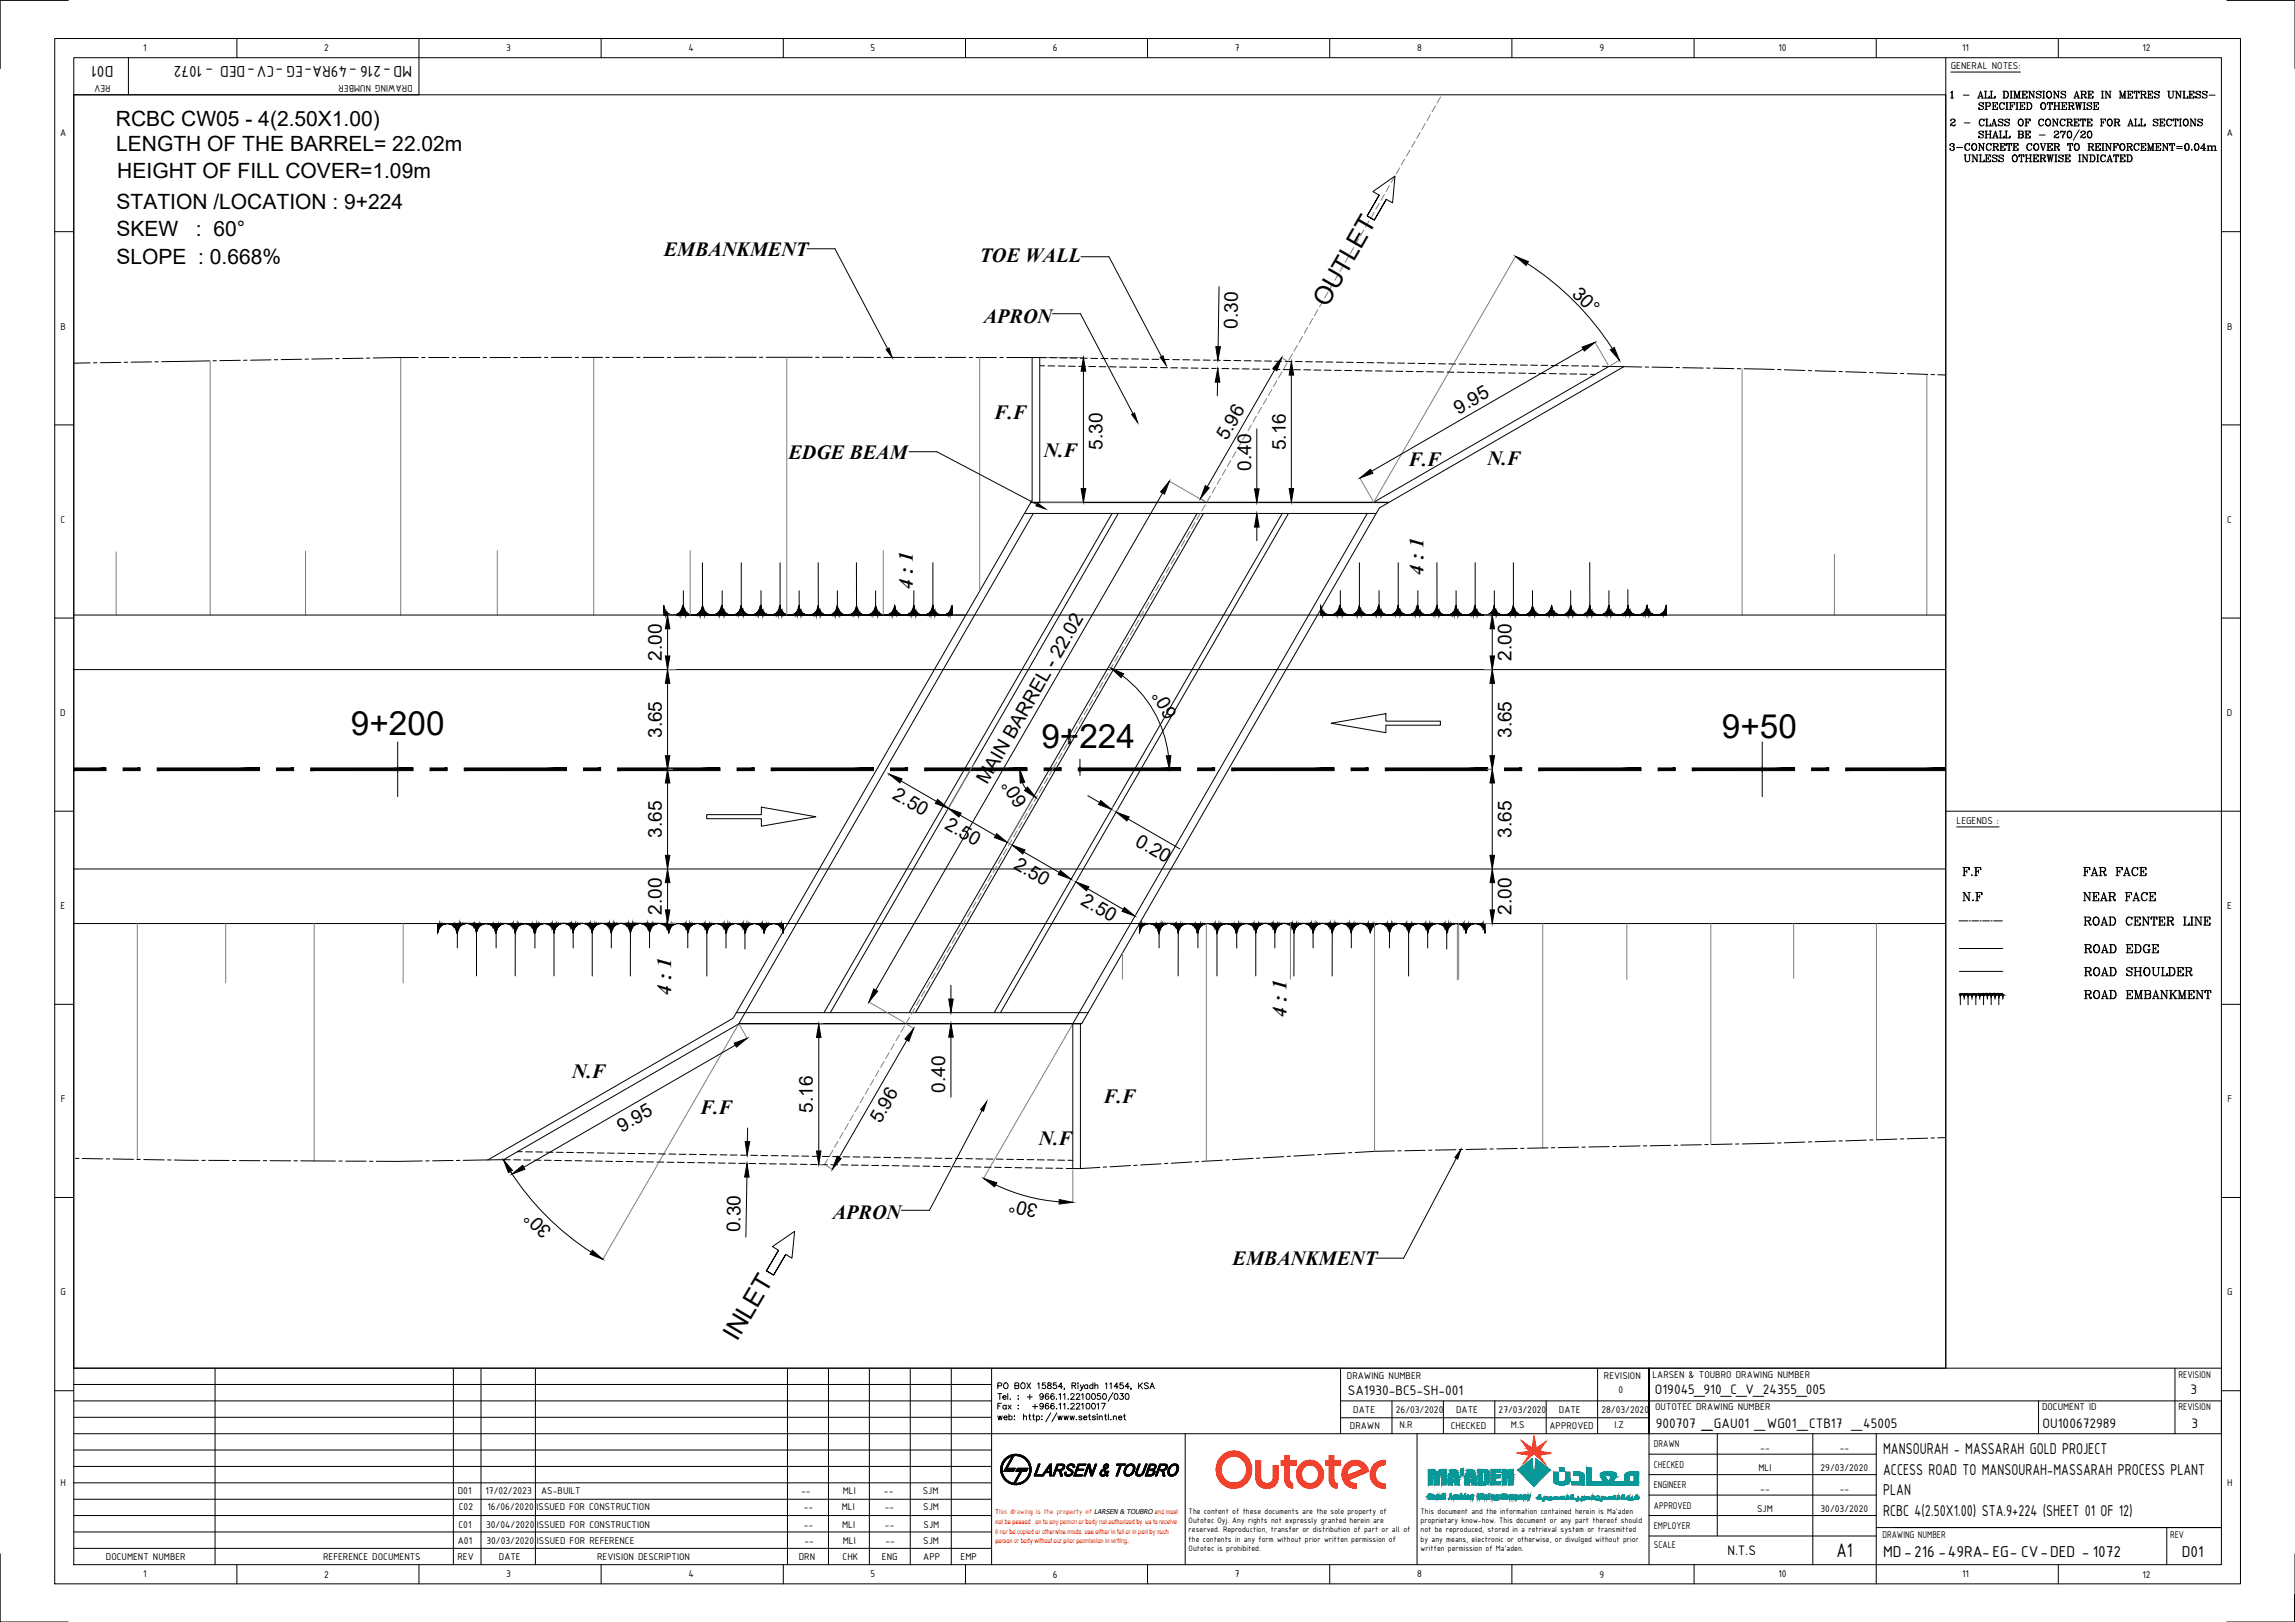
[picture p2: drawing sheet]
<svg xmlns="http://www.w3.org/2000/svg" width="841mm" height="594mm" viewBox="0 0 841 594" stroke-linecap="round" stroke-linejoin="round" font-family="sans-serif">
<defs><g id="words">
<g font-size="12.2">
<text x="128.6" y="269.2">9+200</text>
<text x="381.6" y="273.8">9+224</text>
<text x="631" y="270.5">9+50</text>
</g>
<g font-size="9.2">
<text x="486.4" y="113" transform="rotate(-60 486.4 113)">OUTLET</text>
<text x="270.2" y="491.7" transform="rotate(-59 270.2 491.7)">INLET</text>
</g>
<text font-size="7.8" x="673" y="570.3">A1</text>
<g font-size="7.7">
<text x="42.5" y="46.2">RCBC CW05 - 4(2.50X1.00)</text>
<text x="42.6" y="55.5">LENGTH OF THE BARREL= 22.02m</text>
<text x="43" y="65.4">HEIGHT OF FILL COVER=1.09m</text>
<text x="42.7" y="76.7">STATION /LOCATION : 9+224</text>
<text x="42.7" y="86.5">SKEW</text>
<text x="71.8" y="86.5">: 60°</text>
<text x="42.7" y="96.6">SLOPE : 0.668%</text>
</g>
<g font-size="7.4">
<text x="243.3" y="93.6">EMBANKMENT</text>
<text x="359" y="96.1">TOE WALL</text>
<text x="360.5" y="118.2">APRON</text>
<text x="364.3" y="153.4">F.F</text>
<text x="382.5" y="167.4">N.F</text>
<text x="288.9" y="168.1">EDGE BEAM</text>
<text x="516.2" y="170.5">F.F</text>
<text x="545.1" y="170.3">N.F</text>
<text x="334.5" y="215.7" transform="rotate(-90 334.5 215.7)">4 : 1</text>
<text x="521.7" y="210.6" transform="rotate(-90 521.7 210.6)">4 : 1</text>
<text x="246" y="364.4" transform="rotate(-90 246 364.4)">4 : 1</text>
<text x="471.4" y="372.5" transform="rotate(-90 471.4 372.5)">4 : 1</text>
<text x="209.7" y="394.8">N.F</text>
<text x="256.6" y="407.9">F.F</text>
<text x="404.4" y="403.9">F.F</text>
<text x="380.7" y="419.5">N.F</text>
<text x="305.2" y="446.5">APRON</text>
<text x="451.7" y="463.3">EMBANKMENT</text>
</g>
<g font-size="7">
<text x="575.7" y="107.9" transform="rotate(45 575.7 107.9)">30°</text>
<text x="453.5" y="120.4" transform="rotate(-89 453.5 120.4)">0.30</text>
<text x="534.5" y="151.8" transform="rotate(-30 534.5 151.8)">9.95</text>
<text x="449.6" y="161.6" transform="rotate(-60 449.6 161.6)">5.96</text>
<text x="404.1" y="164.7" transform="rotate(-90 404.1 164.7)">5.30</text>
<text x="471.2" y="164.9" transform="rotate(-90 471.2 164.9)">5.16</text>
<text x="458.5" y="172.4" transform="rotate(-90 458.5 172.4)">0.40</text>
<text x="242.6" y="242" transform="rotate(-90 242.6 242)">2.00</text>
<text x="553.9" y="242" transform="rotate(-90 553.9 242)">2.00</text>
<text x="431.4" y="261.4" transform="rotate(-120 431.4 261.4)">60°</text>
<text x="242.6" y="270.3" transform="rotate(-90 242.6 270.3)">3.65</text>
<text x="553.9" y="270.3" transform="rotate(-90 553.9 270.3)">3.65</text>
<text x="361.8" y="287.7" transform="rotate(-60 361.8 287.7)">MAIN BARREL - 22.02</text>
<text x="326.8" y="292.2" transform="rotate(30 326.8 292.2)">2.50</text>
<text x="376.5" y="293.7" transform="rotate(-122 376.5 293.7)">60°</text>
<text x="345.9" y="303.2" transform="rotate(30 345.9 303.2)">2.50</text>
<text x="242.6" y="306.8" transform="rotate(-90 242.6 306.8)">3.65</text>
<text x="415.7" y="309.4" transform="rotate(30 415.7 309.4)">0.20</text>
<text x="553.9" y="306.8" transform="rotate(-90 553.9 306.8)">3.65</text>
<text x="371.2" y="317.8" transform="rotate(30 371.2 317.8)">2.50</text>
<text x="242.6" y="335" transform="rotate(-90 242.6 335)">2.00</text>
<text x="395.8" y="331" transform="rotate(30 395.8 331)">2.50</text>
<text x="553.9" y="335" transform="rotate(-90 553.9 335)">2.00</text>
<text x="346.4" y="400.1" transform="rotate(-90 346.4 400.1)">0.40</text>
<text x="297.9" y="407.6" transform="rotate(-90 297.9 407.6)">5.16</text>
<text x="322.6" y="411.8" transform="rotate(-60 322.6 411.8)">5.96</text>
<text x="227.9" y="414.9" transform="rotate(-30 227.9 414.9)">9.95</text>
<text x="380.7" y="441.5" transform="rotate(-165 380.7 441.5)">30°</text>
<text x="202.5" y="450.6" transform="rotate(-135 202.5 450.6)">30°</text>
<text x="271.3" y="451.4" transform="rotate(-89 271.3 451.4)">0.30</text>
</g>
<g font-size="6.6">
<text x="718.3" y="322.1">F.F</text>
<text x="762.7" y="322.1">FAR FACE</text>
<text x="718.3" y="331.3">N.F</text>
<text x="762.7" y="331.3">NEAR FACE</text>
<text x="763.1" y="350.3">ROAD EDGE</text>
<text x="763.1" y="358.8">ROAD SHOULDER</text>
</g>
<g font-size="6.2">
<text x="41.6" y="24.1" transform="rotate(180 41.6 24.1)">D01</text>
<text x="151" y="24.1" transform="rotate(180 151 24.1)">MD-216 -49RA-EG -CV-DED - 1072</text>
<text x="762.7" y="340.1">ROAD CENTER LINE</text>
<text x="763.1" y="366.9">ROAD EMBANKMENT</text>
<text x="690.1" y="532.6">MANSOURAH - MASSARAH GOLD PROJECT</text>
<text x="690.1" y="540.1">ACCESS ROAD TO MANSOURAH-MASSARAH PROCESS PLANT</text>
<text x="690.1" y="547.6">PLAN</text>
<text x="690.1" y="555.1">RCBC 4(2.50X1.00) STA.9+224 (SHEET 01 OF 12)</text>
<text x="690.1" y="570.1">MD-216 -49RA-EG- CV-DED - 1072</text>
<text x="799.5" y="570.1">D01</text>
</g>
<g font-size="5.4">
<text x="493.9" y="511.1">SA1930-BC5-SH-001</text>
<text x="606.5" y="510.6">O19045_910_C_V_24355_005</text>
<text x="802.7" y="510.6">3</text>
<text x="606.8" y="523.1">900707 _GAU01 _WG01_CTB17 _45005</text>
<text x="624.1" y="523.1">_</text>
<text x="748.5" y="523.1">OU100672989</text>
<text x="803" y="523.1">3</text>
<text x="633" y="569.7">N.T.S</text>
</g>
<g font-size="3.9">
<text x="52.5" y="18.8">1</text>
<text x="118.8" y="18.9">2</text>
<text x="185.5" y="18.7">3</text>
<text x="252.3" y="18.8">4</text>
<text x="319" y="18.7">5</text>
<text x="385.9" y="18.8">6</text>
<text x="452.6" y="18.8">7</text>
<text x="519.3" y="18.8">8</text>
<text x="586.1" y="18.7">9</text>
<text x="651.7" y="18.8">10</text>
<text x="719.1" y="18.8">11</text>
<text x="785.1" y="18.9">12</text>
<text x="714.9" y="25.4">GENERAL NOTES:</text>
<text x="40.5" y="31" transform="rotate(180 40.5 31)">REV</text>
<text x="151.2" y="31" transform="rotate(180 151.2 31)">DRAWING NUMBER</text>
<text x="22" y="50">A</text>
<text x="816" y="50">A</text>
<text x="22.2" y="120.7">B</text>
<text x="816.2" y="120.7">B</text>
<text x="22.2" y="191.4">C</text>
<text x="816.2" y="191.4">C</text>
<text x="22.1" y="262.2">D</text>
<text x="816.1" y="262.2">D</text>
<text x="717" y="301.9">LEGENDS :</text>
<text x="22.2" y="333">E</text>
<text x="816.2" y="333">E</text>
<text x="22.3" y="403.7">F</text>
<text x="816.3" y="403.7">F</text>
<text x="22.2" y="474.4">G</text>
<text x="816.2" y="474.4">G</text>
<text x="493.6" y="505.2">DRAWING NUMBER</text>
<text x="587.8" y="505.2">REVISION</text>
<text x="605.6" y="504.6">LARSEN &amp; TOUBRO DRAWING NUMBER</text>
<text x="798.3" y="504.6">REVISION</text>
<text x="593.1" y="510.1">0</text>
<text x="495.9" y="517.5">DATE</text>
<text x="511.5" y="517.5">26/03/2020</text>
<text x="533.6" y="517.5">DATE</text>
<text x="549.2" y="517.5">27/03/2020</text>
<text x="571.3" y="517.5">DATE</text>
<text x="586.9" y="517.5">28/03/2020</text>
<text x="606.5" y="516.6">OUTOTEC DRAWING NUMBER</text>
<text x="748.3" y="516.6">DOCUMENT ID</text>
<text x="798.3" y="516.6">REVISION</text>
<text x="494.7" y="523.3">DRAWN</text>
<text x="512.9" y="523">N.R</text>
<text x="531.7" y="523.3">CHECKED</text>
<text x="553.7" y="523">M.S</text>
<text x="567.8" y="523.3">APPROVED</text>
<text x="591.6" y="523">I.Z</text>
<text x="606.1" y="530.1">DRAWN</text>
<text x="645.1" y="531.3">--</text>
<text x="674.2" y="531.3">--</text>
<text x="606.1" y="537.6">CHECKED</text>
<text x="644.4" y="538.8">MLI</text>
<text x="667.2" y="538.8">29/03/2020</text>
<text x="22.2" y="544.2">H</text>
<text x="606.1" y="545.1">ENGINEER</text>
<text x="816.2" y="544.2">H</text>
<text x="167.8" y="547.1">D01</text>
<text x="177.9" y="547.1">17/02/2023</text>
<text x="198.3" y="547.1">AS-BUILT</text>
<text x="293.6" y="547.1">--</text>
<text x="308.8" y="547.1">MLI</text>
<text x="323.9" y="547.1">--</text>
<text x="338.2" y="547.1">SJM</text>
<text x="645.1" y="546.4">--</text>
<text x="674.2" y="546.4">--</text>
<text x="168.1" y="552.9">C02</text>
<text x="178.7" y="552.9">16/06/2020</text>
<text x="196.6" y="552.9">ISSUED FOR CONSTRUCTION</text>
<text x="294.5" y="552.9">--</text>
<text x="308.5" y="552.9">MLI</text>
<text x="324.3" y="552.9">--</text>
<text x="338.4" y="552.9">SJM</text>
<text x="606.1" y="552.6">APPROVED</text>
<text x="643.9" y="553.9">SJM</text>
<text x="667.2" y="553.9">30/03/2020</text>
<text x="168" y="559.6">C01</text>
<text x="178.1" y="559.6">30/04/2020</text>
<text x="196.7" y="559.6">ISSUED FOR CONSTRUCTION</text>
<text x="294.5" y="559.6">--</text>
<text x="308.6" y="559.6">MLI</text>
<text x="324.3" y="559.6">--</text>
<text x="338.4" y="559.6">SJM</text>
<text x="606.1" y="560.1">EMPLOYER</text>
<text x="689.8" y="563.2">DRAWING NUMBER</text>
<text x="795.3" y="563.2">REV</text>
<text x="167.8" y="565.6">A01</text>
<text x="178.3" y="565.6">30/03/2020</text>
<text x="196.8" y="565.6">ISSUED FOR REFERENCE</text>
<text x="294.8" y="565.6">--</text>
<text x="308.8" y="565.6">MLI</text>
<text x="324.5" y="565.6">--</text>
<text x="338.4" y="565.6">SJM</text>
<text x="606.1" y="567">SCALE</text>
<text x="38.8" y="571.3">DOCUMENT NUMBER</text>
<text x="118.4" y="571.3">REFERENCE DOCUMENTS</text>
<text x="167.7" y="571.3">REV</text>
<text x="182.8" y="571.3">DATE</text>
<text x="218.8" y="571.3">REVISION DESCRIPTION</text>
<text x="292.7" y="571.3">DRN</text>
<text x="308.8" y="571.3">CHK</text>
<text x="323.2" y="571.3">ENG</text>
<text x="338.4" y="571.3">APP</text>
<text x="352" y="571.3">EMP</text>
<text x="52.5" y="577.7">1</text>
<text x="118.8" y="577.8">2</text>
<text x="185.5" y="577.7">3</text>
<text x="252.3" y="577.7">4</text>
<text x="319" y="577.7">5</text>
<text x="385.9" y="577.8">6</text>
<text x="452.6" y="577.7">7</text>
<text x="519.3" y="577.7">8</text>
<text x="586.1" y="577.9">9</text>
<text x="651.7" y="577.7">10</text>
<text x="719.1" y="577.7">11</text>
<text x="785.1" y="577.8">12</text>
</g>
<g font-size="3.1">
<text x="435.6" y="554.6">The content of these documents are the sole property of</text>
<text x="435.6" y="557.9">Outotec Oyj. Any rights not expressly granted herein are</text>
<text x="520.6" y="554.6">This document and the information contained herein is Ma'aden</text>
<text x="520.6" y="557.9">proprietary know-how. This document or any part thereof should</text>
<text x="435.6" y="561.3">reserved. Reproduction, transfer or distribution of part or all of</text>
<text x="520.6" y="561.3">not be reproduced, stored in a retrieval system or transmitted</text>
<text x="435.6" y="564.6">the contents in any form without prior written permission of</text>
<text x="435.6" y="567.9">Outotec is prohibited.</text>
<text x="520.6" y="564.6">by any means, electronic or otherwise, or divulged without prior</text>
<text x="520.6" y="567.9">written permission of Ma'aden.</text>
</g>
<text font-size="2.8" fill="#f00" x="364.7" y="554.5">This drawing is the property of</text>
<text font-size="2.5" x="400.9" y="554.5">LARSEN &amp; TOUBRO and must</text>
<g font-size="2.5" fill="#f00">
<text x="364.8" y="558.1">not be passed on to any person or body not authorized by us to receive</text>
<text x="364.8" y="561.7">it nor be copied or otherwise made use either in full or in part by such</text>
<text x="364.8" y="565.3">person or body without our prior permission in writing.</text>
</g>
</g></defs>
<!-- layer: 0 -->
<g fill="none" stroke="#000" stroke-width=".37">
<path d="M295.7 91.1h10.3l19.3 36.6M396.1 94h10.3l19.2 36.6M385.7 114.9h10.2l19.3 36.6M333.1 165.5h10.2l36.6 19.2M250.4 216.4v9M257.4 206.1l.1 19.2M264.7 216.4v8.9M271.6 206.1v19.2M278.9 216.3v9M285.9 206.1v19.3M292.8 216.4l.1 9M299.8 206.1l.1 15.7"/>
<path d="M306.9 216.4v9M313.8 206.1l.1 19.3M320.9 216.4v9M334.9 216.3v9M341.9 206.1v19.2M491.2 216.3v9M498.2 206.1v19.2M505.4 216.3v9M512.4 206.1v19.1M519.6 216.3v9M526.6 206.1v19.3M533.6 216.4v9"/>
<path d="M540.6 206.1v15.7M547.6 216.4v8.9M554.6 206.1v19.2M561.6 216.3v9M575.6 216.3v9M582.6 206.1v19.2M589.6 216.3v9M596.5 216v8.9M250.2 221.8a3.5 3.5 0 0 1-3.5 3.5 3.5 3.5 0 0 1-3.5-3.5M257.4 221.8a3.5 3.5 0 0 1-3.5 3.5 3.5 3.5 0 0 1-3.5-3.5M264.4 221.7a3.5 3.5 0 0 1-3.5 3.5 3.5 3.5 0 0 1-3.5-3.5M271.6 221.8a3.5 3.5 0 0 1-3.5 3.5 3.5 3.5 0 0 1-3.4-3.5"/>
<path d="M278.6 221.7a3.5 3.5 0 0 1-3.5 3.5 3.5 3.5 0 0 1-3.5-3.5M285.8 221.8a3.5 3.5 0 0 1-3.5 3.5 3.5 3.5 0 0 1-3.5-3.5M292.8 221.9a3.5 3.5 0 0 1-3.4 3.5 3.5 3.5 0 0 1-3.5-3.5M299.8 221.8a3.5 3.5 0 0 1-3.5 3.5 3.5 3.5 0 0 1-3.5-3.5M341.8 221.8a3.5 3.5 0 0 1-3.4 3.5 3.5 3.5 0 0 1-3.6-3.5 3.5 3.5 0 0 1-3.4 3.5 3.5 3.5 0 0 1-3.5-3.5 3.5 3.5 0 0 1-3.6 3.5 3.5 3.5 0 0 1-3.5-3.5 3.5 3.5 0 0 1-3.5 3.5 3.5 3.5 0 0 1-3.5-3.5 3.5 3.5 0 0 1-3.4 3.5 3.5 3.5 0 0 1-3.5-3.5 3.5 3.5 0 0 1-3.5 3.5 3.5 3.5 0 0 1-3.5-3.5M348.9 221.8a3.5 3.5 0 0 1-3.5 3.5 3.5 3.5 0 0 1-3.5-3.5M490.9 221.7a3.5 3.5 0 0 1-3.5 3.5 3.5 3.5 0 0 1-3.5-3.5M498.2 221.8a3.5 3.5 0 0 1-3.5 3.5 3.5 3.5 0 0 1-3.5-3.5M505.1 221.7a3.5 3.5 0 0 1-3.4 3.5 3.5 3.5 0 0 1-3.5-3.5M512.3 221.8a3.5 3.5 0 0 1-3.4 3.5 3.5 3.5 0 0 1-3.5-3.5M519.4 221.7a3.5 3.5 0 0 1-3.5 3.5 3.5 3.5 0 0 1-3.5-3.5M519.6 221.8a3.5 3.5 0 0 0 3.5 3.5 3.5 3.5 0 0 0 3.5-3.5 3.5 3.5 0 0 0 3.5 3.5 3.5 3.5 0 0 0 3.5-3.5 3.5 3.5 0 0 0 3.5 3.5 3.5 3.5 0 0 0 3.5-3.5"/>
<path d="M554.6 221.8a3.5 3.5 0 0 1-3.5 3.5 3.5 3.5 0 0 1-3.5-3.5 3.5 3.5 0 0 1-3.5 3.5 3.5 3.5 0 0 1-3.5-3.5M575.5 221.8a3.5 3.5 0 0 1-3.4 3.5 3.5 3.5 0 0 1-3.5-3.5 3.5 3.5 0 0 1-3.5 3.5 3.5 3.5 0 0 1-3.5-3.5 3.5 3.5 0 0 1-3.5 3.5 3.5 3.5 0 0 1-3.5-3.5M589.6 221.8a3.5 3.5 0 0 1-3.5 3.5 3.5 3.5 0 0 1-3.5-3.5 3.5 3.5 0 0 1-3.5 3.5 3.5 3.5 0 0 1-3.5-3.5M596.6 221.8a3.5 3.5 0 0 1-3.5 3.5 3.5 3.5 0 0 1-3.5-3.5M610.6 221.7a3.5 3.5 0 0 1-3.5 3.5 3.5 3.5 0 0 1-3.5-3.5 3.5 3.5 0 0 1-3.5 3.5 3.5 3.5 0 0 1-3.5-3.5M145.7 271.8v20M395.8 278.1v6M645.8 271.8v20M167.6 338.2v9M174.6 338.3v19.1M181.8 338.3v8.9M188.8 338.3v19.1"/>
<path d="M196 338.3v8.9M203 338.2v19.2M210 338.2v9M224.1 338.2l-.1 9M231 338.2v19.3M238 338.2v9M252 338.3v8.9M259 338.3v19.2M266.1 338.3v8.9M273 338.6v9M424.8 338.2v9M431.8 338.3l-.1 19.1"/>
<path d="M439 338.3v8.9M446 338.3v19.1M453.2 338.3v8.9M460.2 338.2v19.2M467.2 338.2v9M481.2 338.2v9M488.2 338.2v19.3M495.2 338.2v9M509.2 338.3v8.9M516.2 338.3v19.2M523.2 338.3v8.9M530.2 338.6v9"/>
<path d="M160.4 341.7a3.5 3.5 0 0 1 3.5-3.4 3.5 3.5 0 0 1 3.5 3.5M167.6 341.7a3.5 3.5 0 0 1 3.5-3.5 3.5 3.5 0 0 1 3.5 3.5M174.6 341.8a3.5 3.5 0 0 1 3.5-3.5 3.5 3.5 0 0 1 3.5 3.5M181.8 341.7a3.5 3.5 0 0 1 3.5-3.5 3.5 3.5 0 0 1 3.5 3.5M188.8 341.8a3.5 3.5 0 0 1 3.5-3.5 3.5 3.5 0 0 1 3.5 3.5M196 341.7a3.5 3.5 0 0 1 3.5-3.4 3.5 3.5 0 0 1 3.5 3.5M203 341.7a3.5 3.5 0 0 1 3.5-3.5 3.5 3.5 0 0 1 3.5 3.5M210 341.7a3.5 3.5 0 0 1 3.5-3.5 3.5 3.5 0 0 1 3.5 3.5M231 341.7a3.5 3.5 0 0 0-3.5-3.5 3.5 3.5 0 0 0-3.5 3.5 3.5 3.5 0 0 0-3.5-3.5 3.5 3.5 0 0 0-3.5 3.5v15.8M231 341.7a3.5 3.5 0 0 1 3.5-3.5 3.5 3.5 0 0 1 3.5 3.5 3.5 3.5 0 0 1 3.5-3.5 3.5 3.5 0 0 1 3.5 3.5 3.5 3.5 0 0 1 3.5-3.5 3.5 3.5 0 0 1 3.5 3.5 3.5 3.5 0 0 1 3.5-3.5 3.5 3.5 0 0 1 3.5 3.5 3.5 3.5 0 0 1 3.5-3.4 3.5 3.5 0 0 1 3.5 3.5 3.5 3.5 0 0 1 3.5-3.5 3.5 3.5 0 0 1 3.5 3.5 3.5 3.5 0 0 1 3.5-3.5 3.5 3.5 0 0 1 3.5 3.5 3.5 3.5 0 0 1 3.5-3.5 3.5 3.5 0 0 1 3.5 3.5M417.6 341.7a3.5 3.5 0 0 1 3.5-3.4 3.5 3.5 0 0 1 3.4 3.5M424.8 341.7a3.5 3.5 0 0 1 3.5-3.5 3.5 3.5 0 0 1 3.4 3.5"/>
<path d="M431.7 341.8a3.5 3.5 0 0 1 3.5-3.5 3.5 3.5 0 0 1 3.5 3.5M439 341.7a3.5 3.5 0 0 1 3.5-3.5 3.5 3.5 0 0 1 3.5 3.5M446 341.8a3.5 3.5 0 0 1 3.5-3.5 3.5 3.5 0 0 1 3.5 3.5M453.2 341.7a3.5 3.5 0 0 1 3.5-3.4 3.5 3.5 0 0 1 3.4 3.5M460.2 341.7a3.5 3.5 0 0 1 3.5-3.5 3.5 3.5 0 0 1 3.5 3.5M467.2 341.7a3.5 3.5 0 0 1 3.5-3.5 3.5 3.5 0 0 1 3.5 3.5M474.2 341.7a3.5 3.5 0 0 1 3.5-3.5 3.5 3.5 0 0 1 3.4 3.5 3.5 3.5 0 0 1 3.6-3.5 3.5 3.5 0 0 1 3.5 3.5 3.5 3.5 0 0 1 3.5-3.5 3.5 3.5 0 0 1 3.5 3.5 3.5 3.5 0 0 1 3.5-3.5 3.5 3.5 0 0 1 3.5 3.5 3.5 3.5 0 0 1 3.5-3.5 3.5 3.5 0 0 1 3.5 3.5 3.5 3.5 0 0 1 3.5-3.5 3.5 3.5 0 0 1 3.5 3.5 3.5 3.5 0 0 1 3.5-3.4 3.5 3.5 0 0 1 3.5 3.5 3.5 3.5 0 0 1 3.5-3.5 3.5 3.5 0 0 1 3.5 3.5 3.5 3.5 0 0 1 3.5-3.5 3.5 3.5 0 0 1 3.5 3.5M474.2 341.7v15.8M537.2 341.7a3.5 3.5 0 0 1 3.5-3.4 3.5 3.5 0 0 1 3.5 3.5M718.3 364.9a.7 .7 0 0 1 .7-.7 .7 .7 0 0 1 .7 .7M718.4 364.2v3.8M719.8 364.9a.7 .7 0 0 1 .7-.7 .7 .7 0 0 1 .7 .7 .7 .7 0 0 1 .7-.7 .7 .7 0 0 1 .7 .7"/>
<path d="M719.8 364.2v1.8M721.2 364.2v3.8M722.7 364.2v1.8M722.7 364.9a.7 .7 0 0 1 .7-.7 .7 .7 0 0 1 .7 .7 .72 .72 0 0 1 .7-.7 .72 .72 0 0 1 .7 .7 .7 .7 0 0 1 .7-.7 .7 .7 0 0 1 .7 .7 .7 .7 0 0 1 .7-.7 .7 .7 0 0 1 .7 .7 .7 .7 0 0 1 .7-.7 .7 .7 0 0 1 .7 .7M724.1 364.2v3.8M725.5 364.2v1.8M726.9 364.2v3.8M728.3 364.2v1.7M729.7 364.9a.7 .7 0 0 1 .7-.7 .7 .7 0 0 1 .7 .7 .7 .7 0 0 1 .7-.7 .7 .7 0 0 1 .7 .7 .7 .7 0 0 1 .7-.7 .7 .7 0 0 1 .7 .7M729.7 364.9v3.1M731.1 364.2v1.8M732.5 364.2v3.8"/>
<path d="M733.9 364.2v1.8M359.9 406.7l-19.3 36.6h-10.2M533.7 424.2l-19.3 36.6h-10.2M491.3 519.3h113M491.3 501.1v24M510.1 513.1v12M528.9 513.1v12M547.8 513.1v12M566.6 513.1v12M585.5 501.1v24M604.3 501.1v24v-12h-113"/>
</g>
<g fill="#000" stroke="#000" stroke-width=".37">
<path d="M324.7 128l1.1-.6 1.1 3.5zM425.1 130.9l1.1-.6 1.1 3.5zM414.7 151.8l1-.6 1.2 3.5zM380.2 184.2l2.9 2.2-3.5-1.1zM243.2 221.8l.4 3.5h-.4zM243.2 221.8l.1 .6zM245.5 225.1l.6 .1-.5 .1zM246.7 225.3l.6-.1zM250.2 222.4v2.7zM250.4 221.9l.4 3.5h-.4zM250.4 221.8l.1 .6zM252.8 225.1l.6 .2-.6 .1z"/>
<path d="M253.9 225.4h.7zM257.5 221.8l.3 3.5h-.3zM257.4 222.4l.1 2.8zM257.5 221.8v.6zM259.7 225.1l.6 .1-.5 .1zM264.2 223l.2 2.3zM264.4 222.4v2.7zM264.7 221.9l.3 3.4h-.3zM264.7 221.8v.6zM267 225.1l.5 .2h-.5zM268.2 225.3h.6zM271.6 221.8l.4 3.5h-.4z"/>
<path d="M271.6 222.5v2.8zM271.6 221.8l.1 .6zM274 225.1l.6 .1-.6 .1zM275.2 225.3l.6-.1zM278.6 222.3l.1 2.8zM278.9 221.9l.3 3.4h-.3zM278.9 221.8v.6zM281.2 225.1l.6 .2h-.6zM282.3 225.3h.7zM285.9 221.9l.3 3.5h-.3zM285.7 223l.2 2.3zM285.9 221.9v.6z"/>
<path d="M288.2 225.1l.5 .2-.5 .1zM289.4 225.4l.6-.1zM292.8 221.9l.4 3.5h-.3zM292.8 221.9l.1 .6zM295.2 225.1l.6 .2-.6 .1zM296.4 225.4l.6-.1zM299.9 221.9l.3 3.5h-.3zM299.7 223.1l.2 2.3zM299.8 222.5l.1 2.7zM299.9 221.8v.7zM302.2 225.1l.6 .2-.6 .1zM303.4 225.4l.6-.1z"/>
<path d="M306.9 221.9l.3 3.5h-.3zM306.9 221.8v.7zM309.2 225.1l.6 .2-.6 .1zM310.4 225.4l.7-.1zM313.9 221.9l.3 3.5h-.3zM313.8 222.5l.1 2.9-.3-2.3zM316.2 225.1l.6 .2-.6 .1zM317.4 225.4h.7zM320.8 222.5l.1 2.9zM320.9 221.9l.3 3.5h-.3zM320.9 221.8v.6zM323.2 225.1l.6 .2-.6 .1z"/>
<path d="M327.8 222.4l.1 2.7zM327.9 221.8l.3 3.5h-.3zM327.9 221.8v.7zM330 225.1l.7 .2h-.6zM331.4 225.3h.6zM334.8 222.4l.1 2.7zM334.9 221.9l.3 3.4h-.3zM334.9 221.8v.6zM337.2 225.1l.6 .2h-.6zM338.4 225.3h.6zM341.7 223l.2 2.3zM341.8 222.4l.1 2.7z"/>
<path d="M341.9 221.9l.3 3.4h-.3zM341.9 221.8v.6zM344.2 225.1l.5 .2h-.5zM345.4 225.3h.6zM348.6 223l.3 2.3zM348.8 222.4l.1 2.7zM483.9 221.8l.4 3.5h-.3zM483.9 221.8l.1 .6zM486.3 225.1l.6 .1-.6 .1zM490.9 222.3l.1 2.8zM491.2 221.9l.3 3.4h-.3zM491.2 221.8v.6z"/>
<path d="M493.5 225.1l.6 .2h-.6zM494.7 225.3h.6zM498.2 221.8l.3 3.5h-.3zM498 223l.2 2.3zM498.2 221.8v.5zM500.5 225.1l.6 .1-.6 .1zM505.1 222.3l.1 2.8zM505.4 221.9l.3 3.4h-.3zM505.4 221.8v.6zM507.7 225.1l.6 .1-.6 .1zM512.4 221.8l.3 3.4h-.3zM512.3 222.5l.1 2.8z"/>
<path d="M512.4 221.8v.5zM514.7 225l.6 .2h-.6zM515.9 225.2h.6zM519.2 222.9l.2 2.3zM519.3 222.3l.1 2.8zM519.6 221.8l.3 3.5h-.3zM519.6 221.8v.6zM521.9 225.1l.6 .1-.6 .1zM523.1 225.3l.6-.1zM526.6 221.9l.4 3.5h-.4zM526.5 222.4l.1 2.7zM526.6 221.8l.1 .6z"/>
<path d="M528.9 225.1l.6 .2-.6 .1zM530.1 225.4l.6-.1zM533.6 222.4v2.8zM533.6 221.9l.3 3.5h-.3zM533.6 221.8v.6zM535.9 225.1l.6 .2-.6 .1zM537.1 225.4l.6-.1zM540.6 221.9l.3 3.4h-.3zM540.5 222.4l.1 2.7zM540.6 221.8l.1 .6zM542.9 225.1l.6 .2h-.6zM544.1 225.3h.6z"/>
<path d="M547.5 222.4l.1 2.7zM547.6 221.9l.3 3.4h-.3zM547.6 221.8l.1 .6zM549.9 225.1l.6 .2h-.6zM551.1 225.3h.7zM554.6 221.9l.3 3.4h-.3zM554.5 222.5l.1 2.8zM554.6 221.8v.6zM556.9 225.1l.6 .2h-.6zM558.1 225.3l.7-.1zM561.5 222.5l.1 2.8-.2-2.3zM561.6 221.9l.4 3.4h-.4z"/>
<path d="M563.9 225.1l.6 .2h-.6zM568.6 222.4v2.7zM568.6 221.8l.3 3.5h-.3zM568.6 221.8v.7zM570.8 225l.6 .2-.6 .1zM575.5 222.4l.1 2.7zM575.6 221.9l.3 3.4h-.3zM575.6 221.8v.6zM577.9 225.1l.6 .1-.6 .1zM579.1 225.3l.6-.1zM582.5 222.4l.1 2.7zM582.6 221.8l.4 3.5h-.4z"/>
<path d="M582.6 221.8l.1 .6zM584.9 225.1l.6 .1-.6 .1zM586.1 225.3l.6-.1zM589.6 221.8l.3 3.5h-.3zM589.6 221.8v.6zM591.9 225.1l.6 .1-.6 .1zM593.1 225.3l.7-.1zM596.5 222.5l.1 2.8zM596.6 221.8l.3 3.5h-.3zM596.6 221.8l.1 .6zM598.9 225.1l.6 .1-.6 .1zM603.5 222.4l.1 2.7z"/>
<path d="M603.6 221.8l.4 3.5h-.4zM603.6 221.8l.1 .6zM605.9 225.1l.6 .1-.6 .1zM610.5 222.4l.1 2.9zM162.7 338.3h.6l-.6 .2zM163.9 338.3h.7zM169.9 338.2h.6l-.6 .2zM171.1 338.2l.7 .1zM176.7 338.3h.7l-.6 .3zM178.1 338.3h.7zM184 338.3h.6l-.6 .2zM185.3 338.3h.6z"/>
<path d="M192.3 338.3l.7 .1zM199.5 338.3h.6zM205.2 338.2h.7l-.7 .3zM206.5 338.2l.6 .1zM213.6 338.2l.6 .1zM220.5 338.2l.6 .1zM226.3 338.2h.6l-.6 .2zM227.5 338.2l.7 .1zM234.6 338.2l.5 .1zM241.5 338.2l.6 .1zM247.2 338.3h.6l-.6 .2zM248.5 338.3h.7z"/>
<path d="M254.3 338.3h.6l-.6 .2zM255.6 338.3h.5zM261.2 338.3h.7l-.7 .2zM262.5 338.3h.6zM268.3 338.3h.6l-.6 .2zM269.5 338.3h.7zM275.3 338.3h.6l-.5 .2zM276.5 338.3h.6zM283.5 338.3h.7zM419.8 338.3h.6l-.6 .2zM421.1 338.3h.7zM427 338.2h.7l-.6 .2z"/>
<path d="M428.3 338.2l.6 .1zM433.9 338.3h.7l-.7 .3zM435.3 338.3h.7zM442.5 338.3h.6zM449.5 338.3l.7 .1zM456.7 338.3h.6zM462.4 338.2h.6l-.6 .3zM463.7 338.2l.6 .1zM470.7 338.2l.6 .1zM476.3 338.2h.7l-.6 .3zM477.7 338.2l.6 .1zM483.5 338.2h.6l-.6 .2z"/>
<path d="M484.7 338.2l.6 .1zM490.5 338.2h.6l-.6 .2zM491.7 338.2l.6 .1zM498.7 338.2l.6 .1zM505.7 338.3h.6zM511.5 338.3h.6l-.6 .2zM512.7 338.3h.6zM519.7 338.3h.6zM525.5 338.3h.6l-.6 .2zM526.7 338.3h.6zM533.7 338.3h.6zM540.7 338.3h.6z"/>
<path d="M160.4 340.6v1.2zM167.3 341.1l.1 .7zM167 338.3h.4v3.5zM167.6 340.6v1.1zM174.6 340.5v1.3zM174.5 341.1l.1 .6zM174.3 338.2h.3v3.5zM181.6 341.1v.7zM181.3 338.3h.3v3.5zM188.8 340.7v1.1zM188.8 341.1v.6zM188.5 338.3h.3v3.3z"/>
<path d="M195.7 341.1l.1 .7zM195.5 338.3h.3v3.5zM203 341.1v.7zM202.7 338.3h.3v3.4zM210 341.1v.6zM209.7 338.2h.3v3.4zM210 340.4v1.3zM217 341.1v.6zM216.7 338.2h.3v3.4zM223.7 338.2h.4l-.1 3.4zM224.1 340.6l-.1 1.1zM231 340.6v1.1z"/>
<path d="M231 341.1v.6zM230.7 338.2h.3v3.4zM238 341.1v.6zM237.7 338.2h.3v3.4zM238 340.4v1.3zM245 341.1l.1 .6zM244.7 338.3h.4v3.3zM252 341.1v.6zM251.7 338.3h.3v3.3zM252 340.6v1.1zM259 341.1v.7zM258.7 338.3h.3v3.4z"/>
<path d="M259 340.4v1.4zM266 341.1l.1 .7zM265.7 338.3h.4v3.4zM266.1 340.6v1.2zM273 341.2v.6zM272.7 338.3h.3v3.4zM273 340.6v1.2zM280 341.2v.6zM279.7 338.3h.3v3.4zM287 341.2v.6zM286.7 338.3h.3v3.4zM417.6 340.6v1.2z"/>
<path d="M424.5 341.1v.7zM424.2 338.3h.3v3.5zM431.8 340.5v1.3zM431.7 341.1l.1 .6zM431.4 338.2h.4v3.5zM438.7 341.1l.1 .7zM438.4 338.3h.4v3.5zM439 340.4v1.3zM446 340.7v1.1zM445.9 341.1l.1 .6zM445.6 338.3h.4v3.3zM452.9 341.1l.1 .7z"/>
<path d="M452.6 338.3h.4v3.5zM453.2 340.6v1.2zM460.1 341.1l.1 .7zM459.9 338.3h.3v3.4zM467.1 341.1l.1 .6zM466.8 338.2h.4v3.4zM467.2 340.4v1.3zM474.2 340.4v1.3zM474.2 341.1v.6zM473.9 338.2h.3v3.4zM481.1 341.1l.1 .6zM480.9 338.2h.3v3.4z"/>
<path d="M481.2 340.6v1.1zM488.2 340.6v1.1zM488.1 341.1l.1 .6zM487.8 338.2h.4v3.4zM495.2 341.1v.6zM494.9 338.2h.3v3.4zM495.2 340.4v1.3zM502.1 341.1l.1 .6zM501.8 338.3h.4v3.3zM502.2 340.4v1.3zM509.1 341.1l.1 .6zM508.9 338.3h.3v3.3z"/>
<path d="M516.2 341.1v.7zM515.9 338.3h.3v3.4zM523.1 341.1l.1 .7zM522.8 338.3h.4v3.4zM523.2 340.6v1.2zM530.1 341.2l.1 .6zM529.9 338.3h.3v3.4zM530.2 340.6v1.2zM537.2 341.2v.6zM536.9 338.3h.3v3.4zM537.2 340.4v1.4zM544.1 341.2l.1 .6z"/>
<path d="M543.8 338.3h.4v3.4zM718.4 364.2h.7zM718.4 364.4h.2zM719.1 364.2h.7zM719.8 364.2h.7zM720.5 364.2h.7zM721.2 364.2h.7zM721.9 364.2h.7zM722.7 364.2h.7zM723.4 364.2h.7zM724.1 364.2h.7zM724.8 364.2h.7z"/>
<path d="M725.5 364.2h.7zM726.2 364.2h.7zM726.9 364.2h.7zM727.6 364.2h.7zM728.3 364.2h.7zM729 364.2h.7zM729.7 364.2h.7zM730.4 364.2h.7zM731.1 364.2h.7zM731.8 364.2h.7zM732.5 364.2h.7zM733.2 364.2h.7z"/>
<path d="M361.6 403.5l-1.2 3.5-1-.6zM535.3 421.1l-1.1 3.4-1.1-.6z"/>
<path d="M243.3 222.4l.3 2.9zM243.3 222.4l.3 2.9z"/>
<path d="M243.3 222.4l.3 2.9zM243.4 223l.3 2.3z"/>
<path d="M243.4 223l.3 2.3v-1.8zM243.7 223.5l.2 1.8h-.2z"/>
<path d="M243.7 223.5l.2 1.8 .1-1.3zM244 224l.2 1.3h-.3z"/>
<path d="M244 224l.2 1.3 .3-.8zM244.5 224.5l.1 .8h-.4z"/>
<path d="M244.5 224.5l.1 .8 .4-.5zM245 224.8l.1 .5h-.5z"/>
<path d="M245 224.8l.1 .5 .4-.2zM245.1 225.3l.4-.2 .1 .2z"/>
<path d="M245.6 225.3h.6zM246.1 225.2l.6 .1z"/>
<path d="M247.3 225.2l.6-.1zM247.3 225.3l.6-.2 .1 .2z"/>
<path d="M247.9 225.1l.1 .2 .5-.5zM248 225.3l.5-.5v.5z"/>
<path d="M248.5 224.8v.5l.5-.8zM249 224.5l.1 .8h-.6z"/>
<path d="M249 224.5l.1 .8 .3-1.3zM249.4 224l.1 1.3h-.4z"/>
<path d="M249.8 223.5l-.4 .5 .1 1.3zM249.8 223.5l.1 1.8h-.4z"/>
<path d="M250 223l-.2 .5 .1 1.8zM250 223l.2 2.3h-.3z"/>
<path d="M250 223l.2 2.3zM250 223l.2 2.3z"/>
<path d="M250.2 222.4v2.7zM250.2 221.8v1.1z"/>
<path d="M250.5 222.4l.3 3zM250.5 222.5l.3 2.9z"/>
<path d="M250.5 222.5l.3 2.9zM250.6 223l.3 2.4z"/>
<path d="M250.6 223l.3 2.4v-1.8zM250.9 223.6l.2 1.8h-.2z"/>
<path d="M250.9 223.6l.2 1.8 .2-1.3zM251.3 224.1l.1 1.3h-.3z"/>
<path d="M251.3 224.1l.1 1.3 .3-.9zM251.7 224.5l.1 .9h-.4z"/>
<path d="M251.7 224.5l.1 .9 .4-.5zM252.2 224.9l.1 .5h-.5z"/>
<path d="M252.2 224.9l.1 .5 .5-.3zM252.3 225.4l.5-.3v.3z"/>
<path d="M252.8 225.4l.6-.1zM253.4 225.3l.5 .1z"/>
<path d="M254.5 225.3l.6-.2zM254.6 225.4l.5-.3 .1 .3z"/>
<path d="M255.1 225.1l.1 .3 .5-.5zM255.2 225.4l.5-.5 .1 .5z"/>
<path d="M255.7 224.9l.1 .5 .4-.9zM256.2 224.5l.1 .9h-.5z"/>
<path d="M256.2 224.5l.1 .9 .3-1.3zM256.6 224.1l.1 1.3h-.4z"/>
<path d="M257 223.6l-.4 .5 .1 1.3zM257 223.6l.2 1.8h-.5z"/>
<path d="M257.2 223.1l-.2 .5 .2 1.8zM257.2 223.1l.3 2.3h-.3z"/>
<path d="M257.2 223.1l.3 2.3zM257.2 223l.3 2.4z"/>
<path d="M257.4 222.4l.1 2.8zM257.5 221.8v1.2z"/>
<path d="M257.5 222.4l.3 2.9zM257.5 222.4l.3 2.9z"/>
<path d="M257.5 222.4l.3 2.9zM257.7 223l.2 2.3z"/>
<path d="M257.7 223l.2 2.3v-1.8zM257.9 223.5l.2 1.8h-.2z"/>
<path d="M257.9 223.5l.2 1.8 .2-1.3zM258.3 224l.1 1.3h-.3z"/>
<path d="M258.3 224l.1 1.3 .3-.8zM258.7 224.5l.1 .8h-.4z"/>
<path d="M258.7 224.5l.1 .8 .4-.5zM259.2 224.8v.5h-.4z"/>
<path d="M259.2 224.8v.5l.5-.2zM259.2 225.3l.5-.2 .1 .2z"/>
<path d="M259.8 225.3l.5-.1zM260.3 225.2l.6 .1z"/>
<path d="M260.9 225.3l.7-.1zM260.9 225.3l.7-.1z"/>
<path d="M261.6 225.2l.6-.1zM261.6 225.3l.6-.2v.2z"/>
<path d="M262.2 225.1v.2l.5-.5zM262.2 225.3l.5-.5v.5z"/>
<path d="M262.7 224.8v.5l.5-.8zM263.2 224.5l.1 .8h-.6z"/>
<path d="M263.6 224l-.4 .5 .1 .8zM263.6 224l.2 1.3h-.5z"/>
<path d="M264 223.5l-.4 .5 .2 1.3zM264 223.5l.1 1.8h-.3z"/>
<path d="M264.2 223l-.2 .5 .1 1.8zM264.2 223l.2 2.3h-.3zM264.2 223l.2 2.3z"/>
<path d="M264.4 222.4v2.7zM264.4 221.8v1.1z"/>
<path d="M264.7 222.5l.3 2.8zM264.7 222.4l.3 2.9z"/>
<path d="M264.7 222.5l.3 2.8zM264.9 223l.2 2.3z"/>
<path d="M264.9 223l.2 2.3v-1.7zM265.1 223.6l.2 1.7h-.2z"/>
<path d="M265.1 223.6l.2 1.7 .2-1.2zM265.5 224.1l.1 1.2h-.3z"/>
<path d="M265.5 224.1l.1 1.2 .3-.8zM265.9 224.5l.1 .8h-.4z"/>
<path d="M265.9 224.5l.1 .8 .4-.5zM266.4 224.8l.1 .5h-.5z"/>
<path d="M266.4 224.8l.1 .5 .5-.2zM266.5 225.3l.5-.2v.2z"/>
<path d="M267 225.3h.6zM267.5 225.3h.7z"/>
<path d="M268.8 225.3l.7-.2zM268.8 225.3l.7-.2v.2z"/>
<path d="M269.5 225.1v.2l.6-.6zM269.5 225.3l.6-.6 .1 .6z"/>
<path d="M270.1 224.7l.1 .6 .4-1zM270.6 224.3l.1 1h-.5z"/>
<path d="M271 223.8l-.4 .5 .1 1zM271 223.8l.2 1.5h-.5z"/>
<path d="M271.4 223.2l-.4 .6 .2 1.5zM271.4 223.2l.2 2.1h-.4z"/>
<path d="M271.4 223l.2 2.3zM271.4 223l.2 2.3z"/>
<path d="M271.6 222.5v2.8zM271.6 221.8v1.4z"/>
<path d="M271.7 222.4l.3 2.9zM271.7 222.4l.3 2.9z"/>
<path d="M271.7 222.4l.3 2.9zM271.9 222.9l.2 2.4z"/>
<path d="M271.9 222.9l.2 2.4v-1.8zM272.1 223.5l.2 1.8h-.2z"/>
<path d="M272.1 223.5l.2 1.8 .2-1.3zM272.5 224l.1 1.3h-.3z"/>
<path d="M272.5 224l.1 1.3 .3-.9zM272.9 224.4l.1 .9h-.4z"/>
<path d="M272.9 224.4l.1 .9 .4-.5zM273.4 224.8l.1 .5h-.5z"/>
<path d="M273.4 224.8l.1 .5 .5-.2zM273.5 225.3l.5-.2v.2z"/>
<path d="M274 225.3l.6-.1zM274.6 225.2l.6 .1z"/>
<path d="M275.8 225.2l.5-.1zM275.8 225.3l.5-.2 .1 .2z"/>
<path d="M276.3 225.1l.1 .2 .5-.5zM276.4 225.3l.5-.5 .1 .5z"/>
<path d="M276.9 224.8l.1 .5 .4-.9zM277.4 224.4l.1 .9h-.5z"/>
<path d="M277.8 224l-.4 .4 .1 .9zM277.8 224l.1 1.3h-.4z"/>
<path d="M278.2 223.5l-.4 .5 .1 1.3zM278.2 223.5l.2 1.8h-.5z"/>
<path d="M278.4 223l-.2 .5 .2 1.8zM278.4 223l.3 2.3h-.3z"/>
<path d="M278.4 223l.3 2.3zM278.5 222.9l.2 2.4z"/>
<path d="M278.6 222.3l.1 2.8zM278.7 221.8v1.1z"/>
<path d="M278.9 222.5l.3 2.8zM278.9 222.4l.3 2.9z"/>
<path d="M278.9 222.5l.3 2.8zM279.1 223l.2 2.3z"/>
<path d="M279.1 223l.2 2.3v-1.7zM279.3 223.6l.2 1.7h-.2z"/>
<path d="M279.3 223.6l.2 1.7 .2-1.2zM279.7 224.1l.1 1.2h-.3z"/>
<path d="M279.7 224.1l.1 1.2 .3-.8zM280.1 224.5l.1 .8h-.4z"/>
<path d="M280.1 224.5l.1 .8 .4-.5zM280.6 224.8l.1 .5h-.5z"/>
<path d="M280.6 224.8l.1 .5 .5-.2zM280.7 225.3l.5-.2v.2z"/>
<path d="M281.2 225.3h.6zM281.8 225.3h.5z"/>
<path d="M283 225.3l.6-.2zM283 225.3l.6-.2v.2z"/>
<path d="M283.6 225.1v.2l.5-.5zM283.6 225.3l.5-.5 .1 .5z"/>
<path d="M284.1 224.8l.1 .5 .4-.8zM284.6 224.5l.1 .8h-.5z"/>
<path d="M285.1 224l-.5 .5 .1 .8zM285.1 224l.1 1.3h-.5z"/>
<path d="M285.4 223.6l-.3 .4 .1 1.3zM285.4 223.6l.2 1.7h-.4z"/>
<path d="M285.7 223l-.3 .6 .2 1.7zM285.7 223l.2 2.3h-.3zM285.7 223l.2 2.3z"/>
<path d="M285.8 222.4l.1 2.7zM285.8 222.4l.1 2.7z"/>
<path d="M285.9 221.8v1.1zM285.9 221.8v1.1z"/>
<path d="M285.9 222.5l.3 2.9zM285.9 222.5l.3 2.9z"/>
<path d="M285.9 222.5l.3 2.9zM286.1 223.1l.2 2.3z"/>
<path d="M286.1 223.1l.2 2.3v-1.8zM286.3 223.6l.2 1.8z"/>
<path d="M286.3 223.6l.2 1.8 .2-1.3zM286.7 224.1l.1 1.3h-.3z"/>
<path d="M286.7 224.1l.1 1.3 .3-.8zM287.1 224.6l.1 .8h-.4z"/>
<path d="M287.1 224.6l.1 .8 .4-.5zM287.6 224.9l.1 .5h-.5z"/>
<path d="M287.6 224.9l.1 .5 .5-.3zM287.7 225.4l.5-.3v.3z"/>
<path d="M288.2 225.4h.6zM288.7 225.3l.7 .1z"/>
<path d="M290 225.3l.6-.2zM290 225.4l.6-.3v.3z"/>
<path d="M290.6 225.1v.3l.5-.5zM290.6 225.4l.5-.5 .1 .5z"/>
<path d="M291.1 224.9l.1 .5 .4-.8zM291.6 224.6l.1 .8h-.5z"/>
<path d="M291.6 224.6l.1 .8 .3-1.3zM292 224.1l.2 1.3h-.5z"/>
<path d="M292.4 223.6l-.4 .5 .2 1.3zM292.4 223.6l.2 1.8h-.4z"/>
<path d="M292.6 223.1l-.2 .5 .2 1.8zM292.6 223.1l.3 2.3h-.3z"/>
<path d="M292.6 223.1l.3 2.3zM292.6 223.1l.3 2.3z"/>
<path d="M292.8 222.5l-.2 .6 .3 2.1zM292.8 222.5l.1 2.7z"/>
<path d="M292.8 221.9v1.1zM292.8 221.9v1.1z"/>
<path d="M292.9 222.5l.3 2.9zM292.9 222.5l.3 2.9z"/>
<path d="M292.9 222.5l.3 2.9zM293.1 223.1l.2 2.3z"/>
<path d="M293.1 223.1l.2 2.3 .1-1.8zM293.4 223.6l.1 1.8h-.2z"/>
<path d="M293.4 223.6l.1 1.8 .2-1.3zM293.7 224.1l.1 1.3h-.3z"/>
<path d="M293.7 224.1l.1 1.3 .3-.8zM294.1 224.6l.1 .8h-.4z"/>
<path d="M294.1 224.6l.1 .8 .4-.5zM294.6 224.9l.1 .5h-.5z"/>
<path d="M294.6 224.9l.1 .5 .5-.3zM294.7 225.4l.5-.3v.3z"/>
<path d="M295.2 225.4l.6-.1zM295.8 225.3l.6 .1z"/>
<path d="M297 225.3l.5-.2zM297 225.4l.5-.3 .1 .3z"/>
<path d="M297.5 225.1l.1 .3 .5-.5zM297.6 225.4l.5-.5 .1 .5z"/>
<path d="M298.1 224.9l.1 .5 .4-.8zM298.6 224.6l.1 .8h-.5z"/>
<path d="M298.6 224.6l.1 .8 .4-1.3zM299.1 224.1l.1 1.3h-.5z"/>
<path d="M299.4 223.6l-.3 .5 .1 1.3zM299.4 223.6l.2 1.8h-.4z"/>
<path d="M299.7 223.1l-.3 .5 .2 1.8zM299.7 223.1l.2 2.3h-.3zM299.7 223.1l.2 2.3z"/>
<path d="M299.8 222.5l.1 2.7zM299.9 221.8v1.2z"/>
<path d="M299.9 222.5l.3 2.9zM299.9 222.5l.3 2.9z"/>
<path d="M299.9 222.5l.3 2.9zM300.1 223.1l.2 2.3z"/>
<path d="M300.1 223.1l.2 2.3v-1.8zM300.3 223.6l.2 1.8h-.2z"/>
<path d="M300.3 223.6l.2 1.8 .2-1.3zM300.7 224.1l.1 1.3h-.3z"/>
<path d="M300.7 224.1l.1 1.3 .3-.8zM301.1 224.6l.1 .8h-.4z"/>
<path d="M301.1 224.6l.1 .8 .4-.5zM301.6 224.9l.1 .5h-.5z"/>
<path d="M301.6 224.9l.1 .5 .5-.3zM301.7 225.4l.5-.3v.3z"/>
<path d="M302.2 225.4l.6-.1zM302.8 225.3l.6 .1z"/>
<path d="M304 225.3l.6-.2zM304 225.4l.6-.3v.3z"/>
<path d="M304.6 225.1v.3l.5-.5zM304.6 225.4l.5-.5 .1 .5z"/>
<path d="M305.1 224.9l.1 .5 .4-.8zM305.6 224.6l.1 .8h-.5z"/>
<path d="M306.1 224.1l-.5 .5 .1 .8zM306.1 224.1l.1 1.3h-.5z"/>
<path d="M306.4 223.6l-.3 .5 .1 1.3zM306.4 223.6l.2 1.8h-.4z"/>
<path d="M306.6 223.1l-.2 .5 .2 1.8zM306.6 223.1l.3 2.3h-.3z"/>
<path d="M306.6 223l.3 2.4zM306.6 223l.3 2.4z"/>
<path d="M306.8 222.5l.1 2.7zM306.8 222.5l.1 2.7z"/>
<path d="M306.9 221.8v1.2zM306.9 221.8v1.2z"/>
<path d="M306.9 222.5l.3 2.9zM306.9 222.5l.3 2.9z"/>
<path d="M306.9 222.5l.3 2.9zM307.1 223l.2 2.4z"/>
<path d="M307.1 223l.2 2.4v-1.8zM307.3 223.6l.2 1.8z"/>
<path d="M307.3 223.6l.2 1.8 .2-1.3zM307.7 224.1l.1 1.3h-.3z"/>
<path d="M307.7 224.1l.1 1.3 .3-.8zM308.1 224.6l.1 .8h-.4z"/>
<path d="M308.1 224.6l.1 .8 .4-.5zM308.6 224.9l.1 .5h-.5z"/>
<path d="M308.6 224.9l.1 .5 .5-.3zM308.7 225.4l.5-.3v.3z"/>
<path d="M309.2 225.4l.6-.1zM309.8 225.3l.6 .1z"/>
<path d="M311.1 225.3l.6-.2zM311.1 225.4l.6-.3v.3z"/>
<path d="M311.7 225.1v.3l.6-.6zM311.7 225.4l.6-.6 .1 .6z"/>
<path d="M312.3 224.8l.1 .6 .4-1.1zM312.8 224.3l.2 1.1h-.6z"/>
<path d="M313.3 223.8l-.5 .5 .2 1.1zM313.3 223.8l.1 1.6h-.4z"/>
<path d="M313.6 223.2l-.3 .6 .1 1.6zM313.6 223.2l.2 2.2h-.4z"/>
<path d="M313.6 223.1l.2 2.3zM313.6 223.1l.3 2.3z"/>
<path d="M313.9 221.8v.6zM313.9 221.8v.6z"/>
<path d="M313.8 222.5l.1 2.9zM313.9 221.8v1.4z"/>
<path d="M313.9 222.5l.3 2.9zM313.9 222.4l.3 3z"/>
<path d="M313.9 222.5l.3 2.9zM314.1 223l.2 2.4z"/>
<path d="M314.1 223l.2 2.4 .1-1.8zM314.4 223.6l.1 1.8h-.2z"/>
<path d="M314.4 223.6l.1 1.8 .2-1.3zM314.7 224.1l.1 1.3h-.3z"/>
<path d="M314.7 224.1l.1 1.3 .3-.9zM315.1 224.5l.1 .9h-.4z"/>
<path d="M315.1 224.5l.1 .9 .4-.5zM315.6 224.9l.1 .5h-.5z"/>
<path d="M315.6 224.9l.1 .5 .5-.3zM315.7 225.4l.5-.3v.3z"/>
<path d="M316.2 225.4l.6-.1zM316.8 225.3l.6 .1z"/>
<path d="M318 225.3l.7-.2zM318.1 225.4l.6-.3 .1 .3z"/>
<path d="M318.7 225.1l.1 .3 .5-.6zM319.3 224.8l.1 .6h-.6z"/>
<path d="M319.3 224.8l.1 .6 .5-1.1zM319.9 224.3v1.1h-.5z"/>
<path d="M320.3 223.8l-.4 .5v1.1zM320.3 223.8l.1 1.6h-.5z"/>
<path d="M320.6 223.2l-.3 .6 .1 1.6zM320.6 223.2l.2 2.2h-.4z"/>
<path d="M320.7 223l.1 2.4zM320.7 223l.2 2.4z"/>
<path d="M320.8 222.5l.1 2.9zM320.9 221.8v1.4z"/>
<path d="M320.9 222.5l.3 2.9zM320.9 222.4l.3 3z"/>
<path d="M320.9 222.5l.3 2.9zM321.1 223l.2 2.4z"/>
<path d="M321.1 223l.2 2.4v-1.8zM321.3 223.6l.2 1.8h-.2z"/>
<path d="M321.3 223.6l.2 1.8 .2-1.3zM321.7 224.1l.1 1.3h-.3z"/>
<path d="M321.7 224.1l.1 1.3 .3-.9zM322.1 224.5l.1 .9h-.4z"/>
<path d="M322.1 224.5l.1 .9 .4-.6zM322.6 224.8l.1 .6h-.5z"/>
<path d="M322.6 224.8l.1 .6 .5-.3zM322.7 225.4l.5-.3v.3z"/>
<path d="M323.2 225.4l.6-.1zM323.8 225.3h.6z"/>
<path d="M324.4 225.3h.6zM324.4 225.3h.6z"/>
<path d="M325 225.3l.6-.2zM325 225.3l.6-.2v.2z"/>
<path d="M325.6 225.1v.2l.5-.5zM325.6 225.3l.5-.5 .1 .5z"/>
<path d="M326.1 224.8l.1 .5 .4-.8zM326.6 224.5l.1 .8h-.5z"/>
<path d="M326.6 224.5l.1 .8 .4-1.2zM327.1 224.1l.1 1.2h-.5z"/>
<path d="M327.4 223.6l-.3 .5 .1 1.2zM327.4 223.6l.2 1.7h-.4z"/>
<path d="M327.6 223.1l-.2 .5 .2 1.7zM327.6 223.1l.3 2.2h-.3z"/>
<path d="M327.6 223l.3 2.3zM327.6 223l.3 2.3z"/>
<path d="M327.8 222.4l.1 2.7zM327.9 221.8v1.2z"/>
<path d="M327.9 222.5l.3 2.8zM328.2 223.2l.2 2.1z"/>
<path d="M328.2 223.2l.2 2.1 .1-1.5zM328.5 223.8l.1 1.5h-.2z"/>
<path d="M327.9 222.5l.3 2.8zM327.9 222.5l.3 2.8z"/>
<path d="M328.5 223.8l.1 1.5 .3-1zM328.9 224.3l.1 1h-.4z"/>
<path d="M328.9 224.3l.1 1 .4-.6zM329.4 224.7l.1 .6h-.5z"/>
<path d="M329.4 224.7l.1 .6 .5-.2zM329.5 225.3l.5-.2 .1 .2z"/>
<path d="M330.1 225.3h.6zM330.7 225.3h.7z"/>
<path d="M332 225.3l.6-.2zM332 225.3l.6-.2v.2z"/>
<path d="M332.6 225.1v.2l.5-.5zM332.6 225.3l.5-.5v.5z"/>
<path d="M333.1 224.8v.5l.5-.8zM333.6 224.5l.1 .8h-.6z"/>
<path d="M333.6 224.5l.1 .8 .3-1.2zM334 224.1l.2 1.2h-.5z"/>
<path d="M334.4 223.6l-.4 .5 .2 1.2zM334.4 223.6l.2 1.7h-.4z"/>
<path d="M334.6 223.1l-.2 .5 .2 1.7zM334.6 223.1l.3 2.2h-.3z"/>
<path d="M334.6 223.1l.3 2.2zM334.7 223l.2 2.3z"/>
<path d="M334.8 222.4l.1 2.7zM334.9 221.8v1.2z"/>
<path d="M334.9 222.5l.3 2.8zM334.9 222.4l.3 2.9z"/>
<path d="M334.9 222.5l.3 2.8zM335.1 223l.2 2.3z"/>
<path d="M335.1 223l.2 2.3 .1-1.7zM335.4 223.6l.1 1.7h-.2z"/>
<path d="M335.4 223.6l.1 1.7 .2-1.2zM335.7 224.1l.1 1.2h-.3z"/>
<path d="M335.7 224.1l.1 1.2 .3-.8zM336.1 224.5l.1 .8h-.4z"/>
<path d="M336.1 224.5l.1 .8 .4-.5zM336.6 224.8l.1 .5h-.5z"/>
<path d="M336.6 224.8l.1 .5 .5-.2zM336.7 225.3l.5-.2v.2z"/>
<path d="M337.2 225.3h.6zM337.8 225.3h.6z"/>
<path d="M339 225.3l.6-.2zM339 225.3l.6-.2v.2z"/>
<path d="M339.6 225.1v.2l.5-.5zM339.6 225.3l.5-.5 .1 .5z"/>
<path d="M340.1 224.8l.1 .5 .4-.8zM340.6 224.5l.1 .8h-.5z"/>
<path d="M340.6 224.5l.1 .8 .4-1.2zM341.1 224.1l.1 1.2h-.5z"/>
<path d="M341.4 223.6l-.3 .5 .1 1.2zM341.4 223.6l.2 1.7h-.4z"/>
<path d="M341.7 223l-.3 .6 .2 1.7zM341.7 223l.2 2.3h-.3zM341.7 223l.2 2.3z"/>
<path d="M341.8 222.4l.1 2.7zM341.9 221.8v1.1z"/>
<path d="M342 222.5l.2 2.8zM341.9 222.4l.3 2.9z"/>
<path d="M342 222.5l.2 2.8zM342.1 223l.2 2.3z"/>
<path d="M342.1 223l.2 2.3v-1.7zM342.3 223.6l.2 1.7h-.2z"/>
<path d="M342.3 223.6l.2 1.7 .2-1.2zM342.7 224.1l.1 1.2h-.3z"/>
<path d="M342.7 224.1l.1 1.2 .3-.8zM343.1 224.5l.1 .8h-.4z"/>
<path d="M343.1 224.5l.1 .8 .4-.5zM343.6 224.8l.1 .5h-.5z"/>
<path d="M343.6 224.8l.1 .5 .5-.2zM343.7 225.3l.5-.2v.2z"/>
<path d="M344.2 225.3h.6zM344.7 225.3h.7z"/>
<path d="M346 225.3l.6-.2zM346 225.3l.6-.2v.2z"/>
<path d="M346.6 225.1v.2l.5-.5zM346.6 225.3l.5-.5 .1 .5z"/>
<path d="M347.1 224.8l.1 .5 .4-.8zM347.6 224.5l.1 .8h-.5z"/>
<path d="M348.1 224l-.5 .5 .1 .8zM348.1 224l.1 1.3h-.5z"/>
<path d="M348.4 223.6l-.3 .4 .1 1.3zM348.4 223.6l.2 1.7h-.4z"/>
<path d="M348.6 223l-.2 .6 .2 1.7zM348.6 223l.3 2.3h-.3zM348.6 223l.3 2.3z"/>
<path d="M348.8 222.4l.1 2.7zM348.9 221.8v1.1z"/>
<path d="M484 222.4l.3 2.9zM484 222.4l.3 2.9z"/>
<path d="M484 222.4l.3 2.9zM484.2 222.9l.2 2.4z"/>
<path d="M484.2 222.9l.2 2.4v-1.8zM484.4 223.5l.2 1.8h-.2z"/>
<path d="M484.4 223.5l.2 1.8 .2-1.3zM484.8 224l.1 1.3h-.3z"/>
<path d="M484.8 224l.1 1.3 .3-.8zM485.2 224.5l.1 .8h-.4z"/>
<path d="M485.2 224.5l.1 .8 .4-.5zM485.7 224.8l.1 .5h-.5z"/>
<path d="M485.7 224.8l.1 .5 .5-.2zM485.8 225.3l.5-.2v.2z"/>
<path d="M486.3 225.3l.6-.1zM486.9 225.2l.6 .1z"/>
<path d="M487.5 225.3l.6-.1zM487.5 225.3l.6-.1z"/>
<path d="M488.1 225.2l.6-.1zM488.1 225.3l.6-.2v.2z"/>
<path d="M488.7 225.1v.2l.5-.5zM488.7 225.3l.5-.5 .1 .5z"/>
<path d="M489.2 224.8l.1 .5 .4-.9zM489.7 224.4l.1 .9h-.5z"/>
<path d="M489.7 224.4l.1 .9 .4-1.3zM490.2 224l.1 1.3h-.5z"/>
<path d="M490.5 223.5l-.3 .5 .1 1.3zM490.5 223.5l.2 1.8h-.4z"/>
<path d="M490.8 223l-.3 .5 .2 1.8zM490.8 223l.2 2.3h-.3z"/>
<path d="M490.8 222.9l.2 2.4zM490.8 222.9l.2 2.4z"/>
<path d="M490.9 222.3l.1 2.8zM491 221.8v1.1z"/>
<path d="M491.2 222.5l.3 2.8zM491.2 222.4l.3 2.9z"/>
<path d="M491.2 222.5l.3 2.8zM491.4 223l.2 2.3z"/>
<path d="M491.4 223l.2 2.3v-1.7zM491.6 223.6l.2 1.7h-.2z"/>
<path d="M491.6 223.6l.2 1.7 .2-1.2zM492 224.1l.1 1.2h-.3z"/>
<path d="M492 224.1l.1 1.2 .3-.8zM492.4 224.5l.1 .8h-.4z"/>
<path d="M492.4 224.5l.1 .8 .4-.5zM492.9 224.8l.1 .5h-.5z"/>
<path d="M492.9 224.8l.1 .5 .5-.2zM493 225.3l.5-.2v.2z"/>
<path d="M493.5 225.3h.6zM494.1 225.3h.6z"/>
<path d="M495.3 225.3l.6-.2zM495.3 225.3l.6-.2v.2z"/>
<path d="M495.9 225.1v.2l.5-.5zM495.9 225.3l.5-.5 .1 .5z"/>
<path d="M496.4 224.8l.1 .5 .4-.8zM496.9 224.5l.1 .8h-.5z"/>
<path d="M497.4 224l-.5 .5 .1 .8zM497.4 224l.1 1.3h-.5z"/>
<path d="M497.7 223.6l-.3 .4 .1 1.3zM497.7 223.6l.2 1.7h-.4z"/>
<path d="M498 223l-.3 .6 .2 1.7zM498 223l.2 2.3h-.3zM498 223l.2 2.3z"/>
<path d="M498.1 222.4l.1 2.7zM498.1 222.4l.1 2.7z"/>
<path d="M498.2 221.8v1.1zM498.2 221.8v1.1z"/>
<path d="M498.2 222.4l.3 2.9zM498.2 222.3l.3 3z"/>
<path d="M498.2 222.4l.3 2.9zM498.4 222.9l.2 2.4z"/>
<path d="M498.4 222.9l.2 2.4v-1.8zM498.6 223.5l.2 1.8z"/>
<path d="M498.6 223.5l.2 1.8 .2-1.3zM499 224l.1 1.3h-.3z"/>
<path d="M499 224l.1 1.3 .3-.9zM499.4 224.4l.1 .9h-.4z"/>
<path d="M499.4 224.4l.1 .9 .4-.5zM499.9 224.8l.1 .5h-.5z"/>
<path d="M499.9 224.8l.1 .5 .5-.2zM500 225.3l.5-.2v.2z"/>
<path d="M500.5 225.3l.6-.1zM501.1 225.2h.6z"/>
<path d="M501.7 225.2h.6zM501.7 225.2h.6z"/>
<path d="M502.3 225.2l.6-.2zM502.3 225.2l.6-.2v.2z"/>
<path d="M502.9 225v.2l.5-.4zM502.9 225.2l.5-.4 .1 .4z"/>
<path d="M503.4 224.8l.1 .4 .4-.8zM503.9 224.4l.1 .8h-.5z"/>
<path d="M503.9 224.4l.1 .8 .3-1.2zM504.3 224l.2 1.2h-.5z"/>
<path d="M504.7 223.5l-.4 .5 .2 1.2zM504.7 223.5l.2 1.7h-.4z"/>
<path d="M504.9 223l-.2 .5 .2 1.7zM504.9 223l.3 2.2h-.3z"/>
<path d="M504.9 223l.3 2.2zM505 222.9l.2 2.3z"/>
<path d="M505.1 222.3l.1 2.8zM505.2 221.8v1.1z"/>
<path d="M505.4 222.4l.3 2.9zM505.4 222.4l.3 2.9z"/>
<path d="M505.4 222.4l.3 2.9zM505.6 223l.2 2.3z"/>
<path d="M505.6 223l.2 2.3 .1-1.8zM505.9 223.5l.1 1.8h-.2z"/>
<path d="M505.9 223.5l.1 1.8 .2-1.3zM506.2 224l.1 1.3h-.3z"/>
<path d="M506.2 224l.1 1.3 .3-.8zM506.6 224.5l.1 .8h-.4z"/>
<path d="M506.6 224.5l.1 .8 .4-.5zM507.1 224.8l.1 .5h-.5z"/>
<path d="M507.1 224.8l.1 .5 .5-.2zM507.2 225.3l.5-.2v.2z"/>
<path d="M507.7 225.3l.6-.1zM508.3 225.2l.6 .1z"/>
<path d="M508.9 225.3l.7-.1zM508.9 225.3h.7z"/>
<path d="M509.6 225.2l.6-.2zM509.6 225.3l.6-.3 .1 .3z"/>
<path d="M510.2 225l.1 .3 .5-.6zM510.8 224.7l.1 .6h-.6z"/>
<path d="M510.8 224.7l.1 .6 .5-1zM511.4 224.3l.1 1h-.6z"/>
<path d="M511.8 223.7l-.4 .6 .1 1zM511.8 223.7l.2 1.6h-.5z"/>
<path d="M512.1 223.2l-.3 .5 .2 1.6zM512.1 223.2l.2 2.1h-.3z"/>
<path d="M512.2 223l.1 2.3zM512.2 223l.2 2.3z"/>
<path d="M512.3 222.5l.1 2.8zM512.4 221.8v1.4z"/>
<path d="M512.4 222.4l.3 2.8zM512.4 222.3l.3 2.9z"/>
<path d="M512.4 222.4l.3 2.8zM512.6 222.9l.2 2.3z"/>
<path d="M512.6 222.9l.2 2.3 .1-1.7zM512.9 223.5l.1 1.7h-.2z"/>
<path d="M512.9 223.5l.1 1.7 .2-1.2zM513.2 224l.1 1.2h-.3z"/>
<path d="M513.2 224l.1 1.2 .3-.8zM513.6 224.4l.1 .8h-.4z"/>
<path d="M513.6 224.4l.1 .8 .4-.4zM514.1 224.8l.1 .4h-.5z"/>
<path d="M514.1 224.8l.1 .4 .5-.2zM514.2 225.2l.5-.2v.2z"/>
<path d="M514.7 225.2h.6zM515.3 225.2h.6z"/>
<path d="M516.5 225.2l.6-.2zM516.5 225.2l.6-.2v.2z"/>
<path d="M517.1 225v.2l.5-.4zM517.1 225.2l.5-.4 .1 .4z"/>
<path d="M517.6 224.8l.1 .4 .4-.8zM518.1 224.4l.1 .8h-.5z"/>
<path d="M518.1 224.4l.1 .8 .4-1.2zM518.6 224l.1 1.2h-.5z"/>
<path d="M518.9 223.5l-.3 .5 .1 1.2zM518.9 223.5l.2 1.7h-.4z"/>
<path d="M519.2 222.9l-.3 .6 .2 1.7zM519.2 222.9l.2 2.3h-.3zM519.2 222.9l.2 2.3z"/>
<path d="M519.3 222.3l.1 2.8zM519.4 221.7v1.2z"/>
<path d="M519.7 222.4l.2 2.9zM519.6 222.4l.3 2.9z"/>
<path d="M519.7 222.4l.2 2.9zM519.8 223l.3 2.3z"/>
<path d="M519.8 223l.3 2.3v-1.8zM520.1 223.5l.1 1.8z"/>
<path d="M520.1 223.5l.1 1.8 .2-1.3zM520.4 224l.2 1.3h-.4z"/>
<path d="M520.4 224l.2 1.3 .3-.8zM520.9 224.5v.8h-.3z"/>
<path d="M520.9 224.5v.8l.5-.5zM521.4 224.8v.5h-.5z"/>
<path d="M521.4 224.8v.5l.5-.2zM521.4 225.3l.5-.2v.2z"/>
<path d="M521.9 225.3l.6-.1zM522.5 225.2l.6 .1z"/>
<path d="M523.7 225.2l.6-.1zM523.7 225.3l.6-.2v.2z"/>
<path d="M524.3 225.1v.2l.5-.5zM524.3 225.3l.5-.5 .1 .5z"/>
<path d="M524.8 224.8l.1 .5 .4-.8zM525.3 224.5l.1 .8h-.5z"/>
<path d="M525.3 224.5l.1 .8 .4-1.3zM525.8 224l.1 1.3h-.5z"/>
<path d="M526.1 223.5l-.3 .5 .1 1.3zM526.1 223.5l.2 1.8h-.4z"/>
<path d="M526.4 223l-.3 .5 .2 1.8zM526.4 223l.2 2.3h-.3z"/>
<path d="M526.4 223l.2 2.3zM526.4 223l.2 2.3z"/>
<path d="M526.5 222.4l.1 2.7zM526.6 221.8v1.1z"/>
<path d="M526.7 222.5l.3 2.9zM526.7 222.4l.3 3z"/>
<path d="M526.7 222.5l.3 2.9zM526.8 223l.2 2.4z"/>
<path d="M526.8 223l.2 2.4 .1-1.8zM527.1 223.6l.1 1.8h-.2z"/>
<path d="M527.1 223.6l.1 1.8 .2-1.3zM527.4 224.1l.1 1.3h-.3z"/>
<path d="M527.4 224.1l.1 1.3 .3-.9zM527.8 224.5l.1 .9h-.4z"/>
<path d="M527.8 224.5l.1 .9 .4-.5zM528.3 224.9l.1 .5h-.5z"/>
<path d="M528.3 224.9l.1 .5 .5-.3zM528.4 225.4l.5-.3v.3z"/>
<path d="M528.9 225.4l.6-.1zM529.5 225.3l.6 .1z"/>
<path d="M530.7 225.3l.6-.2zM530.7 225.4l.6-.3v.3z"/>
<path d="M531.3 225.1v.3l.6-.5zM531.3 225.4l.6-.5v.5z"/>
<path d="M531.9 224.9v.5l.4-.9zM532.3 224.5l.1 .9h-.5z"/>
<path d="M532.3 224.5l.1 .9 .4-1.3zM532.8 224.1l.1 1.3h-.5z"/>
<path d="M533.1 223.6l-.3 .5 .1 1.3zM533.1 223.6l.2 1.8h-.4z"/>
<path d="M533.4 223.1l-.3 .5 .2 1.8zM533.4 223.1l.2 2.3h-.3z"/>
<path d="M533.4 223l.2 2.4zM533.4 223l.2 2.4z"/>
<path d="M533.6 222.4v2.8zM533.6 221.8v1.2z"/>
<path d="M533.6 222.5l.3 2.9zM533.6 222.4l.3 3z"/>
<path d="M533.6 222.5l.3 2.9zM533.8 223l.2 2.4z"/>
<path d="M533.8 223l.2 2.4 .1-1.8zM534.1 223.6l.1 1.8h-.2z"/>
<path d="M534.1 223.6l.1 1.8 .2-1.3zM534.4 224.1l.1 1.3h-.3z"/>
<path d="M534.4 224.1l.1 1.3 .4-.9zM534.9 224.5v.9h-.4z"/>
<path d="M534.9 224.5v.9l.4-.6zM535.3 224.8l.1 .6h-.5z"/>
<path d="M535.3 224.8l.1 .6 .5-.3zM535.4 225.4l.5-.3v.3z"/>
<path d="M535.9 225.4l.6-.1zM536.5 225.3l.6 .1z"/>
<path d="M537.7 225.3l.6-.2zM537.7 225.4l.6-.3z"/>
<path d="M538.3 225.1l.5-.3zM538.3 225.3l.5-.5 .1 .5z"/>
<path d="M538.8 224.8l.1 .5 .5-.8zM539.4 224.5v.8h-.5z"/>
<path d="M539.4 224.5v.8l.4-1.2zM539.8 224.1l.1 1.2h-.5z"/>
<path d="M540.1 223.6l-.3 .5 .1 1.2zM540.1 223.6l.2 1.7h-.4z"/>
<path d="M540.4 223.1l-.3 .5 .2 1.7zM540.4 223.1l.2 2.2h-.3z"/>
<path d="M540.4 223l.2 2.3zM540.4 223l.2 2.3z"/>
<path d="M540.5 222.4l.1 2.7zM540.6 221.8v1.2z"/>
<path d="M540.7 222.4l.2 2.9zM540.7 222.5l.3 2.8z"/>
<path d="M540.7 222.5l.3 2.8zM540.8 223l.2 2.3z"/>
<path d="M540.8 223l.2 2.3v-1.7zM541 223.6l.3 1.7h-.3z"/>
<path d="M541 223.6l.3 1.7 .1-1.2zM541.4 224.1l.2 1.2h-.3z"/>
<path d="M541.4 224.1l.2 1.2 .3-.8zM541.9 224.5v.8h-.3z"/>
<path d="M541.9 224.5v.8l.5-.5zM542.4 224.8v.5h-.5z"/>
<path d="M542.4 224.8v.5l.5-.2zM542.4 225.3l.5-.2v.2z"/>
<path d="M542.9 225.3h.6zM543.5 225.3h.6z"/>
<path d="M544.7 225.3l.6-.2zM544.7 225.3l.6-.2v.2z"/>
<path d="M545.3 225.1v.2l.5-.5zM545.3 225.3l.5-.5 .1 .5z"/>
<path d="M545.8 224.8l.1 .5 .4-.8zM546.3 224.5l.1 .8h-.5z"/>
<path d="M546.3 224.5l.1 .8 .4-1.2zM546.8 224.1l.1 1.2h-.5z"/>
<path d="M547.1 223.6l-.3 .5 .1 1.2zM547.1 223.6l.2 1.7h-.4z"/>
<path d="M547.4 223.1l-.3 .5 .2 1.7zM547.4 223.1l.2 2.2h-.3z"/>
<path d="M547.4 223.1l.2 2.2zM547.4 223l.2 2.3z"/>
<path d="M547.5 222.4l.1 2.7zM547.6 221.8v1.2z"/>
<path d="M547.7 222.5l.2 2.8zM547.7 222.4l.2 2.9z"/>
<path d="M547.7 222.5l.2 2.8zM547.8 223l.2 2.3z"/>
<path d="M547.8 223l.2 2.3 .1-1.7zM548.1 223.6l.1 1.7h-.2z"/>
<path d="M548.1 223.6l.1 1.7 .2-1.2zM548.4 224.1l.1 1.2h-.3z"/>
<path d="M548.4 224.1l.1 1.2 .3-.8zM548.8 224.5l.1 .8h-.4z"/>
<path d="M548.8 224.5l.1 .8 .4-.5zM549.3 224.8l.1 .5h-.5z"/>
<path d="M549.3 224.8l.1 .5 .5-.2zM549.4 225.3l.5-.2v.2z"/>
<path d="M549.9 225.3h.6zM550.5 225.3h.6z"/>
<path d="M551.8 225.3l.6-.2zM551.8 225.3l.6-.2 .1 .2z"/>
<path d="M552.4 225.1l.1 .2 .5-.6zM553 224.7l.1 .6h-.6z"/>
<path d="M553 224.7l.1 .6 .5-1zM553.6 224.3l.1 1h-.6z"/>
<path d="M554 223.7l-.4 .6 .1 1zM554 223.7l.2 1.6h-.5z"/>
<path d="M554.3 223.2l-.3 .5 .2 1.6zM554.3 223.2l.3 2.1h-.4z"/>
<path d="M554.4 223l.2 2.3zM554.4 223l.2 2.3z"/>
<path d="M554.5 222.5l.1 2.8zM554.6 221.8v1.4z"/>
<path d="M554.7 222.5l.2 2.8zM554.6 222.4l.3 2.9z"/>
<path d="M554.7 222.5l.2 2.8zM554.8 223l.3 2.3z"/>
<path d="M554.8 223l.3 2.3v-1.7zM555.1 223.6l.1 1.7z"/>
<path d="M555.1 223.6l.1 1.7 .2-1.2zM555.4 224.1l.1 1.2h-.3z"/>
<path d="M555.4 224.1l.1 1.2 .4-.8zM555.9 224.5v.8h-.4z"/>
<path d="M555.9 224.5v.8l.4-.5zM556.3 224.8l.1 .5h-.5z"/>
<path d="M556.3 224.8l.1 .5 .5-.2zM556.4 225.3l.5-.2v.2z"/>
<path d="M556.9 225.3h.6zM557.5 225.3h.6z"/>
<path d="M558.8 225.2l.6-.1zM558.8 225.3l.6-.2 .1 .2z"/>
<path d="M559.4 225.1l.1 .2 .6-.6zM560.1 224.7v.6h-.6z"/>
<path d="M560.1 224.7v.6l.5-1zM560.6 224.3l.1 1h-.6z"/>
<path d="M561 223.7l-.4 .6 .1 1zM561 223.7l.2 1.6h-.5z"/>
<path d="M561.3 223.2l-.3 .5 .2 1.6zM561.3 223.2l.2 2.1h-.3z"/>
<path d="M561.4 223l.1 2.3zM561.4 223l.2 2.3z"/>
<path d="M561.6 221.8l.1 .6zM561.6 221.8l.1 .6z"/>
<path d="M561.5 222.5l.1 2.8zM561.6 221.8v1.4z"/>
<path d="M561.7 222.5l.3 2.8zM561.7 222.4l.3 2.9z"/>
<path d="M561.7 222.5l.3 2.8zM561.8 223l.2 2.3z"/>
<path d="M561.8 223l.2 2.3 .1-1.7zM562.1 223.6l.2 1.7h-.3z"/>
<path d="M562.1 223.6l.2 1.7 .1-1.3zM562.4 224l.2 1.3h-.3z"/>
<path d="M562.4 224l.2 1.3 .2-.8zM562.8 224.5l.1 .8h-.3z"/>
<path d="M562.8 224.5l.1 .8 .5-.5zM563.4 224.8v.5h-.5z"/>
<path d="M563.4 224.8v.5l.5-.2zM563.4 225.3l.5-.2v.2z"/>
<path d="M563.9 225.3h.6zM564.5 225.3h.6z"/>
<path d="M565.1 225.3h.6zM565.1 225.3h.6z"/>
<path d="M565.7 225.3l.6-.2zM565.7 225.3l.6-.2v.2z"/>
<path d="M566.3 225.1v.2l.6-.5zM566.3 225.3l.6-.5v.5z"/>
<path d="M566.9 224.8v.5l.4-.8zM567.3 224.5l.1 .8h-.5z"/>
<path d="M567.8 224l-.5 .5 .1 .8zM567.8 224l.1 1.3h-.5z"/>
<path d="M568.1 223.5l-.3 .5 .1 1.3zM568.1 223.5l.2 1.8h-.4z"/>
<path d="M568.4 223l-.3 .5 .2 1.8zM568.4 223l.2 2.3h-.3z"/>
<path d="M568.4 223l.2 2.3zM568.4 223l.2 2.3z"/>
<path d="M568.6 222.4v2.7zM568.6 221.8v1.1z"/>
<path d="M568.6 222.5l.3 2.8zM568.9 223.2l.2 2.1z"/>
<path d="M568.9 223.2l.2 2.1 .1-1.6zM569.2 223.7l.1 1.6h-.2z"/>
<path d="M568.6 222.5l.3 2.8zM568.6 222.5l.3 2.8z"/>
<path d="M569.2 223.7l.1 1.6 .3-1zM569.6 224.3l.1 1h-.4z"/>
<path d="M569.6 224.3l.1 1 .5-.6zM570.2 224.7v.6h-.5z"/>
<path d="M570.2 224.7v.6l.6-.3zM570.2 225.3l.6-.3v.3z"/>
<path d="M570.8 225.3h.6zM571.4 225.2l.7 .1z"/>
<path d="M572.1 225.3l.6-.1zM572.1 225.3l.6-.1z"/>
<path d="M572.7 225.2l.6-.1zM572.7 225.3l.6-.2v.2z"/>
<path d="M573.3 225.1v.2l.6-.5zM573.3 225.3l.6-.5v.5z"/>
<path d="M573.9 224.8v.5l.5-.8zM574.4 224.5v.8h-.5z"/>
<path d="M574.4 224.5v.8l.4-1.3zM574.8 224l.1 1.3h-.5z"/>
<path d="M575.1 223.5l-.3 .5 .1 1.3zM575.1 223.5l.2 1.8h-.4z"/>
<path d="M575.4 223l-.3 .5 .2 1.8zM575.4 223l.2 2.3h-.3z"/>
<path d="M575.4 223l.2 2.3zM575.4 223l.2 2.3z"/>
<path d="M575.5 222.4l.1 2.7zM575.6 221.8v1.1z"/>
<path d="M575.7 222.4l.2 2.9zM575.6 222.4l.3 2.9z"/>
<path d="M575.7 222.4l.2 2.9zM575.8 223l.3 2.3z"/>
<path d="M575.8 223l.3 2.3v-1.8zM576.1 223.5l.1 1.8z"/>
<path d="M576.1 223.5l.1 1.8 .2-1.3zM576.4 224l.2 1.3h-.4z"/>
<path d="M576.4 224l.2 1.3 .3-.8zM576.9 224.5v.8h-.3z"/>
<path d="M576.9 224.5v.8l.5-.5zM577.4 224.8v.5h-.5z"/>
<path d="M577.4 224.8v.5l.5-.2zM577.4 225.3l.5-.2v.2z"/>
<path d="M577.9 225.3l.6-.1zM578.5 225.2l.6 .1z"/>
<path d="M579.7 225.2l.6-.1zM579.7 225.3l.6-.2v.2z"/>
<path d="M580.3 225.1v.2l.5-.5zM580.8 224.8l.1 .5h-.6z"/>
<path d="M580.8 224.8l.1 .5 .4-.8zM581.3 224.5l.1 .8h-.5z"/>
<path d="M581.3 224.5l.1 .8 .4-1.3zM581.8 224l.1 1.3h-.5z"/>
<path d="M582.1 223.5l-.3 .5 .1 1.3zM582.1 223.5l.2 1.8h-.4z"/>
<path d="M582.4 223l-.3 .5 .2 1.8zM582.4 223l.2 2.3h-.3z"/>
<path d="M582.4 223l.2 2.3zM582.4 223l.2 2.3z"/>
<path d="M582.5 222.4l.1 2.7zM582.6 221.8v1.1z"/>
<path d="M582.7 222.4l.3 2.9zM582.7 222.4l.3 2.9z"/>
<path d="M582.7 222.4l.3 2.9zM582.8 223l.2 2.3z"/>
<path d="M582.8 223l.2 2.3 .1-1.8zM583.1 223.5l.2 1.8h-.3z"/>
<path d="M583.1 223.5l.2 1.8 .1-1.3zM583.4 224l.2 1.3h-.3z"/>
<path d="M583.4 224l.2 1.3 .2-.8zM583.8 224.5l.1 .8h-.3z"/>
<path d="M583.8 224.5l.1 .8 .5-.5zM584.4 224.8v.5h-.5z"/>
<path d="M584.4 224.8v.5l.5-.2zM584.4 225.3l.5-.2v.2z"/>
<path d="M584.9 225.3l.6-.1zM585.5 225.2l.6 .1z"/>
<path d="M586.7 225.2l.6-.1zM586.7 225.3l.6-.2v.2z"/>
<path d="M587.3 225.1v.2l.6-.5zM587.3 225.3l.6-.5v.5z"/>
<path d="M587.9 224.8v.5l.4-.8zM588.3 224.5l.1 .8h-.5z"/>
<path d="M588.3 224.5l.1 .8 .4-1.3zM588.8 224l.1 1.3h-.5z"/>
<path d="M589.1 223.5l-.3 .5 .1 1.3zM589.1 223.5l.2 1.8h-.4z"/>
<path d="M589.4 223l-.3 .5 .2 1.8zM589.4 223l.2 2.3h-.3z"/>
<path d="M589.4 223l.2 2.3zM589.4 223l.2 2.3z"/>
<path d="M589.6 222.4v2.7zM589.6 222.4v2.7z"/>
<path d="M589.6 221.8v1.1zM589.6 221.8v1.1z"/>
<path d="M589.6 222.4l.3 2.9zM589.6 222.4l.3 2.9z"/>
<path d="M589.6 222.4l.3 2.9zM589.8 223l.2 2.3z"/>
<path d="M589.8 223l.2 2.3 .1-1.8zM590.1 223.5l.1 1.8h-.2z"/>
<path d="M590.1 223.5l.1 1.8 .2-1.3zM590.4 224l.1 1.3h-.3z"/>
<path d="M590.4 224l.1 1.3 .3-.8zM590.8 224.5l.1 .8h-.4z"/>
<path d="M590.8 224.5l.1 .8 .4-.5zM591.3 224.8l.1 .5h-.5z"/>
<path d="M591.3 224.8l.1 .5 .5-.2zM591.4 225.3l.5-.2v.2z"/>
<path d="M591.9 225.3l.6-.1zM592.5 225.2l.6 .1z"/>
<path d="M593.8 225.2l.6-.2zM593.8 225.3l.6-.3 .1 .3z"/>
<path d="M594.4 225l.1 .3 .6-.6zM594.5 225.3l.6-.6v.6z"/>
<path d="M595.1 224.7v.6l.5-1zM595.6 224.3l.1 1h-.6z"/>
<path d="M596 223.7l-.4 .6 .1 1zM596 223.7l.2 1.6h-.5z"/>
<path d="M596.3 223.1l-.3 .6 .2 1.6zM596.3 223.1l.2 2.2h-.3z"/>
<path d="M596.4 223l.1 2.3zM596.4 223l.2 2.3z"/>
<path d="M596.5 222.5l.1 2.8zM596.6 221.8v1.4z"/>
<path d="M596.7 222.4l.2 2.9zM596.7 222.4l.3 2.9z"/>
<path d="M596.7 222.4l.3 2.9zM596.8 223l.3 2.3z"/>
<path d="M596.8 223l.3 2.3v-1.8zM597.1 223.5l.2 1.8h-.2z"/>
<path d="M597.1 223.5l.2 1.8 .1-1.3zM597.4 224l.2 1.3h-.3z"/>
<path d="M597.4 224l.2 1.3 .3-.8zM597.9 224.5v.8h-.3z"/>
<path d="M597.9 224.5v.8l.5-.5zM598.4 224.8v.5h-.5z"/>
<path d="M598.4 224.8v.5l.5-.2zM598.4 225.3l.5-.2v.2z"/>
<path d="M598.9 225.3l.6-.1zM599.5 225.2l.6 .1z"/>
<path d="M600.1 225.3l.6-.1zM600.1 225.3h.6z"/>
<path d="M600.7 225.2l.6-.1zM600.7 225.3l.6-.2v.2z"/>
<path d="M601.3 225.1v.2l.5-.5zM601.3 225.3l.5-.5 .1 .5z"/>
<path d="M601.8 224.8l.1 .5 .4-.8zM602.3 224.5l.1 .8h-.5z"/>
<path d="M602.3 224.5l.1 .8 .4-1.3zM602.8 224l.1 1.3h-.5z"/>
<path d="M603.2 223.5l-.4 .5 .1 1.3zM603.2 223.5l.1 1.8h-.4z"/>
<path d="M603.4 223l-.2 .5 .1 1.8zM603.4 223l.2 2.3h-.3z"/>
<path d="M603.4 223l.2 2.3zM603.4 223l.2 2.3z"/>
<path d="M603.5 222.4l.1 2.7zM603.6 221.8v1.1z"/>
<path d="M603.7 222.4l.3 2.9zM603.7 222.4l.3 2.9z"/>
<path d="M603.7 222.4l.3 2.9zM603.8 223l.2 2.3z"/>
<path d="M603.8 223l.2 2.3 .1-1.8zM604.1 223.5l.2 1.8h-.3z"/>
<path d="M604.1 223.5l.2 1.8 .1-1.3zM604.4 224l.1 1.3h-.2z"/>
<path d="M604.4 224l.1 1.3 .3-.8zM604.8 224.5l.1 .8h-.4z"/>
<path d="M604.8 224.5l.1 .8 .5-.5zM605.4 224.8v.5h-.5z"/>
<path d="M605.4 224.8v.5l.5-.2zM605.4 225.3l.5-.2v.2z"/>
<path d="M605.9 225.3l.6-.1zM606.5 225.2l.6 .1z"/>
<path d="M607.1 225.3l.7-.1zM607.1 225.3l.7-.1z"/>
<path d="M607.8 225.2l.6-.2zM607.8 225.3l.6-.3 .1 .3z"/>
<path d="M608.4 225l.1 .3 .5-.6zM609 224.7l.1 .6h-.6z"/>
<path d="M609 224.7l.1 .6 .5-1zM609.6 224.3l.1 1h-.6z"/>
<path d="M610 223.7l-.4 .6 .1 1zM610 223.7l.2 1.6h-.5z"/>
<path d="M610.3 223.1l-.3 .6 .2 1.6zM610.3 223.1l.3 2.2h-.4z"/>
<path d="M610.4 223l.2 2.3zM610.4 223l.2 2.3z"/>
<path d="M610.5 222.4l.1 2.9zM610.6 221.8v1.3z"/>
<path d="M160.4 338.3l.2 2.3zM160.4 338.3l.2 2.3z"/>
<path d="M160.4 338.3l.2 2.2 .1-2.2zM160.7 338.3l.2 1.7-.3 .5z"/>
<path d="M160.7 338.3l.2 1.7 .2-1.7zM161.1 338.3l.1 1.2-.3 .5z"/>
<path d="M161.1 338.3l.1 1.2 .4-1.2zM161.6 338.3l.1 .8-.5 .4z"/>
<path d="M161.6 338.3l.1 .8 .4-.8zM162.1 338.3l.1 .5-.5 .3z"/>
<path d="M162.1 338.3l.1 .5 .5-.5zM162.2 338.8l.5-.5v.2z"/>
<path d="M162.7 338.5l.6-.2zM163.3 338.3h.6z"/>
<path d="M164.6 338.3h.6zM164.6 338.3h.6l.1 .3z"/>
<path d="M165.2 338.3l.1 .3 .5-.3zM165.3 338.6l.5-.3v.6z"/>
<path d="M165.8 338.3v.6l.5-.6zM166.3 338.3l.1 1-.6-.4z"/>
<path d="M166.3 338.3l.1 1 .3-1zM166.7 338.3l.1 1.5-.4-.5z"/>
<path d="M166.7 338.3l.1 1.5 .1-1.5zM166.9 338.3l.2 2.2-.3-.7z"/>
<path d="M166.9 338.3l.2 2.2zM167 338.3l.3 2.8z"/>
<path d="M167.6 338.2l.2 2.3zM167.6 338.2l.2 2.3z"/>
<path d="M167.6 338.2l.2 2.3 .1-2.3zM167.9 338.2l.2 1.8-.3 .5z"/>
<path d="M167.9 338.2l.2 1.8 .2-1.8zM168.3 338.2l.1 1.3-.3 .5z"/>
<path d="M168.3 338.2l.1 1.3 .4-1.3zM168.8 338.2l.1 .9-.5 .4z"/>
<path d="M168.8 338.2l.1 .9 .4-.9zM169.3 338.2l.1 .5-.5 .4z"/>
<path d="M169.3 338.2l.1 .5 .5-.5zM169.4 338.7l.5-.5z"/>
<path d="M169.9 338.4l.6-.2zM170.5 338.2h.6z"/>
<path d="M171.8 338.2h.6zM171.8 338.3l.6-.1 .1 .3z"/>
<path d="M172.4 338.2l.1 .3 .5-.3zM172.5 338.5l.5-.3v.6z"/>
<path d="M173 338.2v.6l.5-.6zM173.5 338.2l.1 1.1-.6-.5z"/>
<path d="M173.5 338.2l.1 1.1 .2-1.1zM173.8 338.2l.2 1.6-.4-.5z"/>
<path d="M173.8 338.2l.2 1.6 .1-1.6zM174.1 338.2l.3 2.2-.4-.6z"/>
<path d="M174.1 338.2l.3 2.2zM174.3 338.2l.2 2.9z"/>
<path d="M174.6 338.3l.2 2.3zM174.7 338.3l.1 2.3z"/>
<path d="M174.7 338.3l.2 2.2 .1-2.2zM175 338.3l.2 1.6-.3 .6z"/>
<path d="M175 338.3l.2 1.6 .3-1.6zM175.5 338.3l.1 1-.4 .6z"/>
<path d="M175.5 338.3l.1 1 .5-1zM176.1 338.3l.1 .6-.6 .4z"/>
<path d="M176.1 338.3l.1 .6 .5-.6zM176.7 338.3l.1 .3-.6 .3z"/>
<path d="M176.8 338.6l.6-.3zM177.4 338.3h.7z"/>
<path d="M178.8 338.3h.6zM178.8 338.3h.6v.3z"/>
<path d="M179.4 338.3v.3l.6-.3zM179.4 338.6l.6-.3 .1 .6z"/>
<path d="M180 338.3l.1 .6 .4-.6zM180.5 338.3l.1 1-.5-.4z"/>
<path d="M180.5 338.3l.1 1 .3-1zM180.9 338.3l.1 1.6-.4-.6z"/>
<path d="M180.9 338.3l.1 1.6 .1-1.6zM181.1 338.3l.2 2.2-.3-.6z"/>
<path d="M181.1 338.3l.2 2.2zM181.3 338.3l.3 2.8z"/>
<path d="M181.8 338.3l.3 2.2zM181.9 338.3l.2 2.2z"/>
<path d="M181.9 338.3l.2 2.1 .2-2.1zM182.3 338.3l.1 1.5-.3 .6z"/>
<path d="M182.3 338.3l.1 1.5 .3-1.5zM182.7 338.3l.2 1-.5 .5z"/>
<path d="M182.7 338.3l.2 1 .4-1zM183.3 338.3l.1 .6-.5 .4z"/>
<path d="M183.3 338.3l.1 .6 .6-.6zM183.4 338.9l.6-.6z"/>
<path d="M184 338.5l.6-.2zM184.6 338.3h.7z"/>
<path d="M185.9 338.3h.6zM185.9 338.3h.6v.2z"/>
<path d="M186.5 338.3v.2l.5-.2zM186.5 338.5l.5-.2 .1 .4z"/>
<path d="M187 338.3l.1 .4 .4-.4zM187.5 338.3l.1 .8-.5-.4z"/>
<path d="M187.5 338.3l.1 .8 .3-.8zM187.9 338.3l.1 1.2-.4-.4z"/>
<path d="M187.9 338.3l.1 1.2 .2-1.2zM188.2 338.3l.2 1.7-.4-.5z"/>
<path d="M188.2 338.3l.2 1.7zM188.4 338.3l.2 2.2-.2-.5z"/>
<path d="M188.4 338.3l.2 2.2zM188.5 338.3l.3 2.8z"/>
<path d="M188.8 338.3l.2 2.3zM188.8 338.3l.2 2.3z"/>
<path d="M188.8 338.3l.2 2.3 .1-2.3zM189.1 338.3l.2 1.7-.3 .6z"/>
<path d="M189.1 338.3l.2 1.7 .2-1.7zM189.5 338.3l.1 1.3-.3 .4z"/>
<path d="M189.5 338.3l.1 1.3 .4-1.3zM190 338.3l.1 .8-.5 .5z"/>
<path d="M190 338.3l.1 .8 .4-.8zM190.5 338.3l.1 .5-.5 .3z"/>
<path d="M190.5 338.3l.1 .5 .5-.5zM190.6 338.8l.5-.5z"/>
<path d="M191.1 338.3v.2l.6-.2zM191.1 338.5l.6-.2z"/>
<path d="M191.7 338.3h.6zM191.7 338.3h.6z"/>
<path d="M193 338.3h.6zM193 338.4l.6-.1 .1 .3z"/>
<path d="M193.6 338.3l.1 .3 .5-.3zM193.7 338.6l.5-.3 .1 .6z"/>
<path d="M194.2 338.3l.1 .6 .4-.6zM194.7 338.3l.1 1-.5-.4z"/>
<path d="M194.7 338.3l.1 1 .3-1zM195.1 338.3l.1 1.6-.4-.6z"/>
<path d="M195.1 338.3l.1 1.6 .2-1.6zM195.4 338.3l.2 2.2-.4-.6z"/>
<path d="M195.4 338.3l.2 2.2zM195.5 338.3l.2 2.8z"/>
<path d="M196 338.3l.2 2.2zM196 338.3l.2 2.2z"/>
<path d="M196 338.3l.2 2.2 .1-2.2zM196.3 338.3l.2 1.7-.3 .5z"/>
<path d="M196.3 338.3l.2 1.7 .2-1.7zM196.7 338.3l.1 1.2-.3 .5z"/>
<path d="M196.7 338.3l.1 1.2 .4-1.2zM197.2 338.3l.1 .8-.5 .4z"/>
<path d="M197.2 338.3l.1 .8 .4-.8zM197.7 338.3l.1 .4-.5 .4z"/>
<path d="M197.7 338.3l.1 .4 .5-.4zM197.8 338.7l.5-.4z"/>
<path d="M198.3 338.3v.2l.6-.2zM198.3 338.5l.6-.2z"/>
<path d="M198.9 338.3h.6zM198.9 338.3h.6z"/>
<path d="M200.1 338.3h.6zM200.1 338.3h.6v.2z"/>
<path d="M200.7 338.3v.2l.5-.2zM200.7 338.5l.5-.2 .1 .4z"/>
<path d="M201.2 338.3l.1 .4 .4-.4zM201.7 338.3l.1 .8-.5-.4z"/>
<path d="M201.7 338.3l.1 .8 .3-.8zM202.1 338.3l.1 1.2-.4-.4z"/>
<path d="M202.1 338.3l.1 1.2 .2-1.2zM202.4 338.3l.2 1.7-.4-.5z"/>
<path d="M202.4 338.3l.2 1.7v-1.7zM202.6 338.3l.2 2.2-.2-.5z"/>
<path d="M202.6 338.3l.2 2.2zM202.7 338.3l.3 2.8z"/>
<path d="M203 338.2l.3 2.3zM203.1 338.2l.2 2.3z"/>
<path d="M203.1 338.2l.2 2.2 .2-2.2zM203.5 338.2l.1 1.5-.3 .7z"/>
<path d="M203.5 338.2l.1 1.5 .3-1.5zM203.9 338.2l.2 1-.5 .5z"/>
<path d="M203.9 338.2l.2 1 .4-1zM204.5 338.2l.1 .6-.5 .4z"/>
<path d="M204.5 338.2l.1 .6 .6-.6zM204.6 338.8l.6-.6z"/>
<path d="M205.2 338.5l.7-.3zM205.9 338.2h.6z"/>
<path d="M207.1 338.2h.6zM207.1 338.3l.6-.1v.2z"/>
<path d="M207.7 338.2v.2l.5-.2zM207.7 338.4l.5-.2 .1 .5z"/>
<path d="M208.2 338.2l.1 .5 .4-.5zM208.7 338.2l.1 .8-.5-.3z"/>
<path d="M208.7 338.2l.1 .8 .3-.8zM209.1 338.2l.1 1.2-.4-.4z"/>
<path d="M209.1 338.2l.1 1.2 .2-1.2zM209.4 338.2l.2 1.8-.4-.6z"/>
<path d="M209.4 338.2l.2 1.8zM209.6 338.2l.2 2.3-.2-.5z"/>
<path d="M209.6 338.2l.2 2.3zM209.7 338.2l.3 2.9z"/>
<path d="M210 338.2l.3 2.3zM210.1 338.2l.2 2.3z"/>
<path d="M210.1 338.2l.2 2.2 .2-2.2zM210.5 338.2l.1 1.6-.3 .6z"/>
<path d="M210.5 338.2l.1 1.6 .4-1.6zM211 338.2l.1 1-.5 .6z"/>
<path d="M211 338.2l.1 1 .4-1zM211.5 338.2l.1 .6-.5 .4z"/>
<path d="M211.5 338.2l.1 .6 .6-.6zM212.2 338.2v.3l-.6 .3z"/>
<path d="M212.2 338.2v.3l.6-.3zM212.2 338.5l.6-.3z"/>
<path d="M212.8 338.3l.8-.1zM212.8 338.2h.8z"/>
<path d="M214.2 338.2h.5zM214.2 338.3l.5-.1v.2z"/>
<path d="M214.7 338.2v.2l.6-.2zM214.7 338.4l.6-.2v.5z"/>
<path d="M215.3 338.2v.5l.4-.5zM215.7 338.2l.1 .8-.5-.3z"/>
<path d="M215.7 338.2l.1 .8 .3-.8zM216.1 338.2l.1 1.2-.4-.4z"/>
<path d="M216.1 338.2l.1 1.2 .2-1.2zM216.4 338.2l.2 1.8-.4-.6z"/>
<path d="M216.4 338.2l.2 1.8v-1.8zM216.6 338.2l.2 2.3-.2-.5z"/>
<path d="M216.6 338.2l.2 2.3zM216.7 338.2l.3 2.9z"/>
<path d="M217 338.2l.3 2.3zM217.1 338.2l.2 2.3z"/>
<path d="M217.1 338.2l.2 2.2 .2-2.2zM217.5 338.2l.1 1.6-.3 .6z"/>
<path d="M217.5 338.2l.1 1.6 .4-1.6zM218 338.2v1l-.4 .6z"/>
<path d="M218 338.2v1l.6-1zM218.6 338.2v.6l-.6 .4z"/>
<path d="M218.6 338.2v.6l.6-.6zM218.6 338.8l.6-.6z"/>
<path d="M219.2 338.2v.3l.7-.3zM219.2 338.5l.7-.3z"/>
<path d="M219.9 338.3l.6-.1zM219.9 338.2h.6z"/>
<path d="M221.1 338.2h.6zM221.1 338.3l.6-.1v.2z"/>
<path d="M221.7 338.2v.2l.5-.2zM221.7 338.4l.5-.2 .1 .5z"/>
<path d="M222.2 338.2l.1 .5 .4-.5zM222.7 338.2l.1 .8-.5-.3z"/>
<path d="M222.7 338.2l.1 .8 .3-.8zM223.1 338.2l.1 1.3-.4-.5z"/>
<path d="M223.1 338.2l.1 1.3 .2-1.3zM223.4 338.2l.1 1.8-.3-.5z"/>
<path d="M223.4 338.2l.1 1.8 .1-1.8zM223.6 338.2l.2 2.3-.3-.5z"/>
<path d="M223.6 338.2l.2 2.3zM223.7 338.2l.3 2.9z"/>
<path d="M224.1 338.2l.1 2.3zM224.1 338.2l.2 2.3z"/>
<path d="M224.1 338.2l.2 2.3v-2.3zM224.3 338.2l.2 1.8-.2 .5z"/>
<path d="M224.3 338.2l.2 1.8 .2-1.8zM224.7 338.2l.2 1.3-.4 .5z"/>
<path d="M224.7 338.2l.2 1.3 .3-1.3zM225.2 338.2l.1 .8-.4 .5z"/>
<path d="M225.2 338.2l.1 .8 .4-.8zM225.7 338.2l.1 .5-.5 .3z"/>
<path d="M225.7 338.2l.1 .5 .5-.5zM225.8 338.7l.5-.5v.2z"/>
<path d="M226.3 338.4l.6-.2zM226.9 338.2h.6z"/>
<path d="M228.1 338.2h.6zM228.2 338.3l.5-.1 .1 .2z"/>
<path d="M228.7 338.2l.1 .2 .4-.2zM228.8 338.4l.4-.2 .1 .5z"/>
<path d="M229.2 338.2l.1 .5 .4-.5zM229.7 338.2l.1 .9-.5-.4z"/>
<path d="M229.7 338.2l.1 .9 .3-.9zM230.1 338.2l.1 1.3-.4-.4z"/>
<path d="M230.1 338.2l.1 1.3 .2-1.3zM230.4 338.2l.2 1.8-.4-.5z"/>
<path d="M230.4 338.2l.2 1.8zM230.6 338.2l.2 2.3-.2-.5z"/>
<path d="M230.6 338.2l.2 2.3zM230.7 338.2l.3 2.9z"/>
<path d="M231 338.2l.3 2.3zM231 338.2l.3 2.3z"/>
<path d="M231 338.2l.3 2.3v-2.3zM231.3 338.2l.2 1.8-.2 .5z"/>
<path d="M231.3 338.2l.2 1.8 .2-1.8zM231.7 338.2l.1 1.3-.3 .5z"/>
<path d="M231.7 338.2l.1 1.3 .4-1.3zM232.2 338.2l.1 .9-.5 .4z"/>
<path d="M232.2 338.2l.1 .9 .4-.9zM232.7 338.2l.1 .5-.5 .4z"/>
<path d="M232.7 338.2l.1 .5 .5-.5zM232.8 338.7l.5-.5z"/>
<path d="M233.3 338.2v.2l.6-.2zM233.3 338.4l.6-.2z"/>
<path d="M233.9 338.3l.7-.1zM233.9 338.2h.7z"/>
<path d="M235.1 338.2h.6zM235.1 338.3l.6-.1v.2z"/>
<path d="M235.7 338.2v.2l.5-.2zM235.7 338.4l.5-.2 .1 .5z"/>
<path d="M236.2 338.2l.1 .5 .4-.5zM236.7 338.2l.1 .9-.5-.4z"/>
<path d="M236.7 338.2l.1 .9 .3-.9zM237.1 338.2l.1 1.3-.4-.4z"/>
<path d="M237.1 338.2l.1 1.3 .2-1.3zM237.4 338.2l.2 1.8-.4-.5z"/>
<path d="M237.4 338.2l.2 1.8v-1.8zM237.6 338.2l.2 2.3-.2-.5z"/>
<path d="M237.6 338.2l.2 2.3zM237.7 338.2l.3 2.9z"/>
<path d="M238 338.2l.3 2.3zM238.1 338.2l.2 2.3z"/>
<path d="M238.1 338.2l.2 2.2 .2-2.2zM238.5 338.2l.1 1.6-.3 .6z"/>
<path d="M238.5 338.2l.1 1.6 .4-1.6zM239 338.2v1.1l-.4 .5z"/>
<path d="M239 338.2v1.1l.6-1.1zM239.6 338.2v.6l-.6 .5z"/>
<path d="M239.6 338.2v.6l.6-.6zM239.6 338.8l.6-.6v.3z"/>
<path d="M240.2 338.2v.3l.7-.3zM240.2 338.5l.7-.3z"/>
<path d="M240.9 338.3l.6-.1zM240.9 338.2h.6z"/>
<path d="M242.1 338.2h.6zM242.1 338.3l.6-.1v.2z"/>
<path d="M242.7 338.2v.2l.5-.1zM242.7 338.4l.5-.1 .1 .4z"/>
<path d="M243.2 338.3l.1 .4 .4-.4zM243.7 338.3l.1 .8-.5-.4z"/>
<path d="M243.7 338.3l.1 .8 .3-.8zM244.1 338.3l.1 1.2-.4-.4z"/>
<path d="M244.1 338.3l.1 1.2 .2-1.2zM244.4 338.3l.2 1.7-.4-.5z"/>
<path d="M244.4 338.3l.2 1.7v-1.7zM244.6 338.3l.2 2.2-.2-.5z"/>
<path d="M244.6 338.3l.2 2.2zM244.7 338.3l.3 2.8z"/>
<path d="M245.1 338.3l.2 2.2zM245.1 338.3l.2 2.2z"/>
<path d="M245.1 338.3l.2 2.1 .2-2.1zM245.5 338.3l.1 1.5-.3 .6z"/>
<path d="M245.5 338.3l.1 1.5 .3-1.5zM245.9 338.3l.2 1-.5 .5z"/>
<path d="M245.9 338.3l.2 1 .4-1zM246.5 338.3l.1 .6-.5 .4z"/>
<path d="M246.5 338.3l.1 .6 .6-.6zM246.6 338.9l.6-.6v.2z"/>
<path d="M247.2 338.5l.6-.2zM247.8 338.3h.7z"/>
<path d="M249.2 338.3h.5zM249.2 338.3h.5l.1 .2z"/>
<path d="M249.7 338.3l.1 .2 .5-.2zM249.8 338.5l.5-.2v.4z"/>
<path d="M250.3 338.3v.4l.4-.4zM250.7 338.3l.1 .8-.5-.4z"/>
<path d="M250.7 338.3l.1 .8 .3-.8zM251.1 338.3l.1 1.2-.4-.4z"/>
<path d="M251.1 338.3l.1 1.2 .2-1.2zM251.4 338.3l.2 1.7-.4-.5z"/>
<path d="M251.4 338.3l.2 1.7v-1.7zM251.6 338.3l.2 2.2-.2-.5z"/>
<path d="M251.6 338.3l.2 2.2zM251.7 338.3l.3 2.8z"/>
<path d="M252 338.3l.3 2.2zM252 338.3l.3 2.2z"/>
<path d="M252 338.3l.3 2.2v-2.2zM252.3 338.3l.2 1.7-.2 .5z"/>
<path d="M252.3 338.3l.2 1.7 .2-1.7zM252.7 338.3l.1 1.2-.3 .5z"/>
<path d="M252.7 338.3l.1 1.2 .4-1.2zM253.2 338.3l.1 .8-.5 .4z"/>
<path d="M253.2 338.3l.1 .8 .4-.8zM253.7 338.3l.1 .4-.5 .4z"/>
<path d="M253.7 338.3l.1 .4 .5-.4zM253.8 338.7l.5-.4z"/>
<path d="M254.3 338.5l.6-.2zM254.9 338.3h.7z"/>
<path d="M256.1 338.3h.6zM256.1 338.3h.6v.2z"/>
<path d="M256.7 338.3v.2l.5-.2zM256.7 338.5l.5-.2 .1 .4z"/>
<path d="M257.2 338.3l.1 .4 .4-.4zM257.7 338.3l.1 .8-.5-.4z"/>
<path d="M257.7 338.3l.1 .8 .3-.8zM258.1 338.3l.1 1.2-.4-.4z"/>
<path d="M258.1 338.3l.1 1.2 .2-1.2zM258.4 338.3l.2 1.7-.4-.5z"/>
<path d="M258.4 338.3l.2 1.7v-1.7zM258.6 338.3l.2 2.2-.2-.5z"/>
<path d="M258.6 338.3l.2 2.2zM258.7 338.3l.3 2.8z"/>
<path d="M259 338.3l.3 2.2zM259.1 338.3l.2 2.2z"/>
<path d="M259.1 338.3l.2 2.1 .2-2.1zM259.5 338.3l.1 1.5-.3 .6z"/>
<path d="M259.5 338.3l.1 1.5 .4-1.5zM260 338.3l.1 1-.5 .5z"/>
<path d="M260 338.3l.1 1 .4-1zM260.5 338.3l.1 .6-.5 .4z"/>
<path d="M260.5 338.3l.1 .6 .6-.6zM260.6 338.9l.6-.6z"/>
<path d="M261.2 338.5l.7-.2zM261.9 338.3h.6z"/>
<path d="M263.1 338.3h.6zM263.1 338.3h.6v.2z"/>
<path d="M263.7 338.3v.2l.5-.2zM263.7 338.5l.5-.2 .1 .4z"/>
<path d="M264.2 338.3l.1 .4 .4-.4zM264.7 338.3l.1 .8-.5-.4z"/>
<path d="M264.7 338.3l.1 .8 .3-.8zM265.1 338.3l.1 1.2-.4-.4z"/>
<path d="M265.1 338.3l.1 1.2 .2-1.2zM265.4 338.3l.2 1.7-.4-.5z"/>
<path d="M265.4 338.3l.2 1.7zM265.6 338.3l.2 2.2-.2-.5z"/>
<path d="M265.6 338.3l.2 2.2zM265.7 338.3l.3 2.8z"/>
<path d="M266.1 338.3l.2 2.2zM266.1 338.3l.2 2.2z"/>
<path d="M266.1 338.3l.2 2.2v-2.2zM266.3 338.3l.2 1.7-.2 .5z"/>
<path d="M266.3 338.3l.2 1.7 .2-1.7zM266.7 338.3l.2 1.2-.4 .5z"/>
<path d="M266.7 338.3l.2 1.2 .3-1.2zM267.2 338.3l.1 .8-.4 .4z"/>
<path d="M267.2 338.3l.1 .8 .4-.8zM267.7 338.3l.1 .4-.5 .4z"/>
<path d="M267.7 338.3l.1 .4 .5-.4zM267.8 338.7l.5-.4z"/>
<path d="M268.3 338.5l.6-.2zM268.9 338.3h.6z"/>
<path d="M270.2 338.3h.5zM270.2 338.3h.5v.2z"/>
<path d="M270.7 338.3v.2l.6-.2zM270.7 338.5l.6-.2v.4z"/>
<path d="M271.3 338.3v.4l.4-.4zM271.7 338.3l.1 .8-.5-.4z"/>
<path d="M271.7 338.3l.1 .8 .3-.8zM272.1 338.3l.1 1.2-.4-.4z"/>
<path d="M272.1 338.3l.1 1.2 .2-1.2zM272.4 338.3l.2 1.7-.4-.5z"/>
<path d="M272.4 338.3l.2 1.7v-1.7zM272.6 338.3l.2 2.3-.2-.6z"/>
<path d="M272.6 338.3l.2 2.3zM272.7 338.3l.3 2.9z"/>
<path d="M273 338.3l.2 2.3zM273 338.3l.2 2.3z"/>
<path d="M273 338.3l.2 2.2 .1-2.2zM273.3 338.3l.2 1.7-.3 .5z"/>
<path d="M273.3 338.3l.2 1.7 .2-1.7zM273.7 338.3l.1 1.2-.3 .5z"/>
<path d="M273.7 338.3l.1 1.2 .4-1.2zM274.2 338.3l.1 .8-.5 .4z"/>
<path d="M274.2 338.3l.1 .8 .4-.8zM274.7 338.3l.1 .4-.5 .4z"/>
<path d="M274.7 338.3l.1 .4 .5-.4zM274.8 338.7l.5-.4 .1 .2z"/>
<path d="M275.4 338.5l.5-.2zM275.9 338.3h.6z"/>
<path d="M277.1 338.3h.6zM277.1 338.3h.6v.2z"/>
<path d="M277.7 338.3v.2l.5-.2zM277.7 338.5l.5-.2 .1 .4z"/>
<path d="M278.2 338.3l.1 .4 .4-.4zM278.7 338.3l.1 .8-.5-.4z"/>
<path d="M278.7 338.3l.1 .8 .3-.8zM279.1 338.3l.1 1.2-.4-.4z"/>
<path d="M279.1 338.3l.1 1.2 .2-1.2zM279.4 338.3l.2 1.7-.4-.5z"/>
<path d="M279.4 338.3l.2 1.7v-1.7zM279.6 338.3l.2 2.3-.2-.6z"/>
<path d="M279.6 338.3l.2 2.3zM279.7 338.3l.3 2.9z"/>
<path d="M280 338.3l.3 2.2zM280.1 338.3l.2 2.2z"/>
<path d="M280.1 338.3l.2 2.1 .2-2.1zM280.5 338.3l.1 1.5-.3 .6z"/>
<path d="M280.5 338.3l.1 1.5 .4-1.5zM281 338.3l.1 1-.5 .5z"/>
<path d="M281 338.3l.1 1 .4-1zM281.5 338.3l.1 .6-.5 .4z"/>
<path d="M281.5 338.3l.1 .6 .6-.6zM281.6 338.9l.6-.6v.3z"/>
<path d="M282.2 338.3v.3l.7-.3zM282.2 338.6l.7-.3z"/>
<path d="M282.9 338.3h.6zM282.9 338.3h.6z"/>
<path d="M284.1 338.3h.6zM284.2 338.3h.5v.2z"/>
<path d="M284.7 338.3v.2l.5-.2zM284.7 338.5l.5-.2 .1 .5z"/>
<path d="M285.2 338.3l.1 .5 .4-.5zM285.7 338.3l.1 .8-.5-.3z"/>
<path d="M285.7 338.3l.1 .8 .3-.8zM286.1 338.3l.1 1.2-.4-.4z"/>
<path d="M286.1 338.3l.1 1.2 .2-1.2zM286.4 338.3l.2 1.7-.4-.5z"/>
<path d="M286.4 338.3l.2 1.7zM286.6 338.3l.2 2.3-.2-.6z"/>
<path d="M286.6 338.3l.2 2.3zM286.7 338.3l.3 2.9z"/>
<path d="M417.6 338.3l.2 2.3zM417.6 338.3l.2 2.3z"/>
<path d="M417.6 338.3l.2 2.2 .1-2.2zM417.9 338.3l.1 1.7-.2 .5z"/>
<path d="M417.9 338.3l.1 1.7 .2-1.7zM418.2 338.3l.2 1.2-.4 .5z"/>
<path d="M418.2 338.3l.2 1.2 .3-1.2zM418.7 338.3l.1 .8-.4 .4z"/>
<path d="M418.7 338.3l.1 .8 .5-.8zM419.3 338.3v.5l-.5 .3z"/>
<path d="M419.3 338.3v.5l.5-.5zM419.3 338.8l.5-.5z"/>
<path d="M419.8 338.5l.6-.2zM420.4 338.3h.7z"/>
<path d="M421.8 338.3h.6zM421.8 338.3h.6v.3z"/>
<path d="M422.4 338.3v.3l.5-.3zM422.4 338.6l.5-.3 .1 .6z"/>
<path d="M422.9 338.3l.1 .6 .4-.6zM423.4 338.3l.1 1-.5-.4z"/>
<path d="M423.4 338.3l.1 1 .3-1zM423.8 338.3l.2 1.5-.5-.5z"/>
<path d="M423.8 338.3l.2 1.5 .1-1.5zM424.1 338.3l.2 2.2-.3-.7z"/>
<path d="M424.1 338.3l.2 2.2zM424.2 338.3l.3 2.8z"/>
<path d="M424.8 338.2l.2 2.3zM424.8 338.2l.2 2.3z"/>
<path d="M424.8 338.2l.2 2.3 .1-2.3zM425.1 338.2l.1 1.8-.2 .5z"/>
<path d="M425.1 338.2l.1 1.8 .3-1.8zM425.5 338.2l.1 1.3-.4 .5z"/>
<path d="M425.5 338.2l.1 1.3 .3-1.3zM425.9 338.2l.1 .9-.4 .4z"/>
<path d="M425.9 338.2l.1 .9 .5-.9zM426.5 338.2v.5l-.5 .4z"/>
<path d="M426.5 338.2v.5l.5-.5zM426.5 338.7l.5-.5 .1 .2z"/>
<path d="M427.1 338.4l.6-.2zM427.7 338.2h.6z"/>
<path d="M428.9 338.2h.7zM428.9 338.3l.7-.1v.3z"/>
<path d="M429.6 338.2v.3l.6-.3zM429.6 338.5l.6-.3v.6z"/>
<path d="M430.2 338.2v.6l.4-.6zM430.6 338.2l.1 1.1-.5-.5z"/>
<path d="M430.6 338.2l.1 1.1 .3-1.1zM431 338.2l.2 1.6-.5-.5z"/>
<path d="M431 338.2l.2 1.6 .1-1.6zM431.3 338.2l.2 2.2-.3-.6z"/>
<path d="M431.3 338.2l.2 2.2zM431.4 338.2l.3 2.9z"/>
<path d="M431.8 338.3l.2 2.3zM431.8 338.3l.2 2.3z"/>
<path d="M431.8 338.3l.2 2.2 .2-2.2zM432.2 338.3l.2 1.6-.4 .6z"/>
<path d="M432.2 338.3l.2 1.6 .3-1.6zM432.7 338.3l.1 1-.4 .6z"/>
<path d="M432.7 338.3l.1 1 .5-1zM433.3 338.3v.6l-.5 .4z"/>
<path d="M433.3 338.3v.6l.6-.6zM433.3 338.9l.6-.6v.3z"/>
<path d="M433.9 338.6l.7-.3zM434.6 338.3h.7z"/>
<path d="M435.9 338.3h.7zM436 338.3h.6v.3z"/>
<path d="M436.6 338.3v.3l.6-.3zM436.6 338.6l.6-.3v.6z"/>
<path d="M437.2 338.3v.6l.4-.6zM437.6 338.3l.2 1-.6-.4z"/>
<path d="M437.6 338.3l.2 1 .2-1zM438 338.3l.2 1.6-.4-.6z"/>
<path d="M438 338.3l.2 1.6 .1-1.6zM438.3 338.3l.2 2.2-.3-.6z"/>
<path d="M438.3 338.3l.2 2.2zM438.4 338.3l.3 2.8z"/>
<path d="M439 338.3l.2 2.2zM439 338.3l.2 2.2z"/>
<path d="M439 338.3l.2 2.1 .2-2.1zM439.4 338.3l.2 1.5-.4 .6z"/>
<path d="M439.4 338.3l.2 1.5 .3-1.5zM439.9 338.3l.1 1-.4 .5z"/>
<path d="M439.9 338.3l.1 1 .5-1zM440.5 338.3v.6l-.5 .4z"/>
<path d="M440.5 338.3v.6l.6-.6zM441.1 338.3v.2l-.6 .4z"/>
<path d="M441.1 338.3v.2l.7-.2zM441.1 338.5l.7-.2z"/>
<path d="M441.8 338.3h.7zM441.8 338.3h.7z"/>
<path d="M443.1 338.3h.5zM443.1 338.3h.5l.1 .2z"/>
<path d="M443.6 338.3l.1 .2 .5-.2zM443.7 338.5l.5-.2v.4z"/>
<path d="M444.2 338.3v.4l.5-.4zM444.7 338.3v.8l-.5-.4z"/>
<path d="M444.7 338.3v.8l.3-.8zM445 338.3l.2 1.2-.5-.4z"/>
<path d="M445 338.3l.2 1.2 .1-1.2zM445.3 338.3l.2 1.7-.3-.5z"/>
<path d="M445.3 338.3l.2 1.7v-1.7zM445.5 338.3l.3 2.2-.3-.5z"/>
<path d="M445.5 338.3l.3 2.2zM445.6 338.3l.3 2.8z"/>
<path d="M446 338.3l.2 2.3zM446 338.3l.2 2.3z"/>
<path d="M446 338.3l.2 2.3 .1-2.3zM446.3 338.3l.1 1.7-.2 .6z"/>
<path d="M446.3 338.3l.1 1.7 .3-1.7zM446.7 338.3l.1 1.3-.4 .4z"/>
<path d="M446.7 338.3l.1 1.3 .4-1.3zM447.2 338.3v.8l-.4 .5z"/>
<path d="M447.2 338.3v.8l.5-.8zM447.7 338.3v.5l-.5 .3z"/>
<path d="M447.7 338.3v.5l.6-.5zM447.7 338.8l.6-.5v.2z"/>
<path d="M448.3 338.3v.2l.6-.2zM448.3 338.5l.6-.2z"/>
<path d="M448.9 338.3h.6zM448.9 338.3h.6z"/>
<path d="M450.2 338.3h.6zM450.2 338.4l.6-.1v.3z"/>
<path d="M450.8 338.3v.3l.6-.3zM450.8 338.6l.6-.3v.6z"/>
<path d="M451.4 338.3v.6l.5-.6zM451.9 338.3l.1 1-.6-.4z"/>
<path d="M451.9 338.3l.1 1 .2-1zM452.2 338.3l.2 1.6-.4-.6z"/>
<path d="M452.2 338.3l.2 1.6 .1-1.6zM452.5 338.3l.2 2.2-.3-.6z"/>
<path d="M452.5 338.3l.2 2.2zM452.6 338.3l.3 2.8z"/>
<path d="M453.2 338.3l.2 2.2zM453.2 338.3l.2 2.2z"/>
<path d="M453.2 338.3l.2 2.2 .1-2.2zM453.5 338.3l.2 1.7-.3 .5z"/>
<path d="M453.5 338.3l.2 1.7 .2-1.7zM453.9 338.3l.1 1.2-.3 .5z"/>
<path d="M453.9 338.3l.1 1.2 .3-1.2zM454.3 338.3l.1 .8-.4 .4z"/>
<path d="M454.3 338.3l.1 .8 .5-.8zM454.9 338.3v.4l-.5 .4z"/>
<path d="M454.9 338.3v.4l.6-.4zM454.9 338.7l.6-.4z"/>
<path d="M455.5 338.3v.2l.6-.2zM455.5 338.5l.6-.2z"/>
<path d="M456.1 338.3h.6zM456.1 338.3h.6z"/>
<path d="M457.3 338.3h.6zM457.3 338.3h.6v.2z"/>
<path d="M457.9 338.3v.2l.5-.2zM457.9 338.5l.5-.2 .1 .4z"/>
<path d="M458.4 338.3l.1 .4 .4-.4zM458.9 338.3l.1 .8-.5-.4z"/>
<path d="M458.9 338.3l.1 .8 .3-.8zM459.3 338.3l.1 1.2-.4-.4z"/>
<path d="M459.3 338.3l.1 1.2 .2-1.2zM459.6 338.3l.1 1.7-.3-.5z"/>
<path d="M459.6 338.3l.1 1.7 .1-1.7zM459.8 338.3l.2 2.2-.3-.5z"/>
<path d="M459.8 338.3l.2 2.2zM459.9 338.3l.2 2.8z"/>
<path d="M460.2 338.2l.2 2.3zM460.2 338.2l.2 2.3z"/>
<path d="M460.2 338.2l.2 2.2 .2-2.2zM460.6 338.2l.2 1.5-.4 .7z"/>
<path d="M460.6 338.2l.2 1.5 .3-1.5zM461.1 338.2l.1 1-.4 .5z"/>
<path d="M461.1 338.2l.1 1 .5-1zM461.7 338.2l.1 .6-.6 .4z"/>
<path d="M461.7 338.2l.1 .6 .6-.6zM461.8 338.8l.6-.6z"/>
<path d="M462.4 338.5l.6-.2zM463 338.2h.7z"/>
<path d="M464.3 338.2h.6zM464.3 338.3l.6-.1v.2z"/>
<path d="M464.9 338.2v.2l.5-.2zM464.9 338.4l.5-.2v.5z"/>
<path d="M465.4 338.2v.5l.5-.5zM465.9 338.2v.8l-.5-.3z"/>
<path d="M465.9 338.2v.8l.3-.8zM466.2 338.2l.2 1.2-.5-.4z"/>
<path d="M466.2 338.2l.2 1.2 .1-1.2zM466.5 338.2l.2 1.8-.3-.6z"/>
<path d="M466.5 338.2l.2 1.8 .1-1.8zM466.8 338.2l.2 2.3-.3-.5z"/>
<path d="M466.8 338.2l.2 2.3zM466.8 338.2l.3 2.9z"/>
<path d="M467.2 338.2l.2 2.3zM467.3 338.2l.1 2.3z"/>
<path d="M467.3 338.2l.2 2.2 .1-2.2zM467.6 338.2l.2 1.6-.3 .6z"/>
<path d="M467.6 338.2l.2 1.6 .3-1.6zM468.1 338.2l.1 1-.4 .6z"/>
<path d="M468.1 338.2l.1 1 .5-1zM468.7 338.2v.6l-.5 .4z"/>
<path d="M468.7 338.2v.6l.6-.6zM468.7 338.8l.6-.6 .1 .3z"/>
<path d="M469.3 338.2l.1 .3 .6-.3zM469.4 338.5l.6-.3z"/>
<path d="M470 338.3l.7-.1zM470 338.2h.7z"/>
<path d="M471.3 338.2h.6zM471.3 338.3l.6-.1v.2z"/>
<path d="M471.9 338.2v.2l.5-.2zM471.9 338.4l.5-.2v.5z"/>
<path d="M472.4 338.2v.5l.4-.5zM472.8 338.2l.1 .8-.5-.3z"/>
<path d="M472.8 338.2l.1 .8 .4-.8zM473.3 338.2l.1 1.2-.5-.4z"/>
<path d="M473.3 338.2l.1 1.2 .2-1.2zM473.6 338.2l.1 1.8-.3-.6z"/>
<path d="M473.6 338.2l.1 1.8zM473.7 338.2l.3 2.3-.3-.5z"/>
<path d="M473.7 338.2l.3 2.3zM473.9 338.2l.3 2.9z"/>
<path d="M474.2 338.2l.2 2.3zM474.2 338.2l.2 2.3z"/>
<path d="M474.2 338.2l.3 2.2 .1-2.2zM474.6 338.2l.2 1.6-.3 .6z"/>
<path d="M474.6 338.2l.2 1.6 .3-1.6zM475.1 338.2l.1 1-.4 .6z"/>
<path d="M475.1 338.2l.1 1 .5-1zM475.7 338.2l.1 .6-.6 .4z"/>
<path d="M475.7 338.2l.1 .6 .5-.6zM476.3 338.2l.1 .3-.6 .3z"/>
<path d="M476.4 338.5l.6-.3zM477 338.2h.7z"/>
<path d="M478.3 338.2h.6zM478.3 338.3l.6-.1v.2z"/>
<path d="M478.9 338.2v.2l.5-.2zM478.9 338.4l.5-.2 .1 .5z"/>
<path d="M479.4 338.2l.1 .5 .4-.5zM479.9 338.2l.1 .8-.5-.3z"/>
<path d="M479.9 338.2l.1 .8 .3-.8zM480.3 338.2l.1 1.3-.4-.5z"/>
<path d="M480.3 338.2l.1 1.3 .2-1.3zM480.6 338.2l.1 1.8-.3-.5z"/>
<path d="M480.6 338.2l.1 1.8 .1-1.8zM480.8 338.2l.2 2.3-.3-.5z"/>
<path d="M480.8 338.2l.2 2.3zM480.9 338.2l.2 2.9z"/>
<path d="M481.2 338.2l.2 2.3zM481.2 338.2l.2 2.3z"/>
<path d="M481.2 338.2l.2 2.3 .1-2.3zM481.5 338.2l.2 1.8-.3 .5z"/>
<path d="M481.5 338.2l.2 1.8 .2-1.8zM481.9 338.2l.1 1.3-.3 .5z"/>
<path d="M481.9 338.2l.1 1.3 .4-1.3zM482.4 338.2l.1 .8-.5 .5z"/>
<path d="M482.4 338.2l.1 .8 .4-.8zM482.9 338.2l.1 .5-.5 .3z"/>
<path d="M482.9 338.2l.1 .5 .5-.5zM483 338.7l.5-.5v.2z"/>
<path d="M483.5 338.4l.6-.1zM484.1 338.2h.6z"/>
<path d="M485.3 338.2h.6zM485.3 338.3l.6-.1v.2z"/>
<path d="M485.9 338.2v.2l.5-.2zM485.9 338.4l.5-.2v.5z"/>
<path d="M486.4 338.2v.5l.5-.5zM486.9 338.2v.9l-.5-.4z"/>
<path d="M486.9 338.2v.9l.3-.9zM487.2 338.2l.2 1.3-.5-.4z"/>
<path d="M487.2 338.2l.2 1.3 .1-1.3zM487.5 338.2l.2 1.8-.3-.5z"/>
<path d="M487.5 338.2l.2 1.8 .1-1.8zM487.8 338.2l.2 2.3-.3-.5z"/>
<path d="M487.8 338.2l.2 2.3zM487.8 338.2l.3 2.9z"/>
<path d="M488.2 338.2l.2 2.3zM488.2 338.2l.2 2.3z"/>
<path d="M488.2 338.2l.2 2.3 .1-2.3zM488.5 338.2l.2 1.8-.3 .5z"/>
<path d="M488.5 338.2l.2 1.8 .2-1.8zM488.9 338.2l.1 1.3-.3 .5z"/>
<path d="M488.9 338.2l.1 1.3 .4-1.3zM489.4 338.2v.9l-.4 .4z"/>
<path d="M489.4 338.2v.9l.5-.9zM489.9 338.2l.1 .5-.6 .4z"/>
<path d="M489.9 338.2l.1 .5 .5-.5zM490 338.7l.5-.5v.2z"/>
<path d="M490.5 338.4l.6-.2zM491.1 338.2h.6z"/>
<path d="M492.3 338.2h.6zM492.3 338.3l.6-.1v.2z"/>
<path d="M492.9 338.2v.2l.5-.2zM492.9 338.4l.5-.2 .1 .5z"/>
<path d="M493.4 338.2l.1 .5 .3-.5zM493.8 338.2l.1 .9-.4-.4z"/>
<path d="M493.8 338.2l.1 .9 .4-.9zM494.3 338.2l.1 1.3-.5-.4z"/>
<path d="M494.3 338.2l.1 1.3 .2-1.3zM494.6 338.2l.1 1.8-.3-.5z"/>
<path d="M494.6 338.2l.1 1.8zM494.7 338.2l.3 2.3-.3-.5z"/>
<path d="M494.7 338.2l.3 2.3zM494.9 338.2l.3 2.9z"/>
<path d="M495.2 338.2l.2 2.3zM495.2 338.2l.2 2.3z"/>
<path d="M495.2 338.2l.3 2.2 .1-2.2zM495.6 338.2l.2 1.6-.3 .6z"/>
<path d="M495.6 338.2l.2 1.6 .3-1.6zM496.1 338.2l.1 1.1-.4 .5z"/>
<path d="M496.1 338.2l.1 1.1 .5-1.1zM496.7 338.2l.1 .6-.6 .5z"/>
<path d="M496.7 338.2l.1 .6 .5-.6zM497.3 338.2l.1 .3-.6 .3z"/>
<path d="M497.3 338.2l.1 .3 .6-.3zM497.4 338.5l.6-.3z"/>
<path d="M498 338.3l.7-.1zM498 338.2h.7z"/>
<path d="M499.3 338.2h.6zM499.3 338.3l.6-.1v.2z"/>
<path d="M499.9 338.2v.2l.5-.1zM499.9 338.4l.5-.1 .1 .4z"/>
<path d="M500.4 338.3l.1 .4 .4-.4zM500.9 338.3l.1 .8-.5-.4z"/>
<path d="M500.9 338.3l.1 .8 .3-.8zM501.3 338.3l.1 1.2-.4-.4z"/>
<path d="M501.3 338.3l.1 1.2 .2-1.2zM501.6 338.3l.1 1.7-.3-.5z"/>
<path d="M501.6 338.3l.1 1.7 .1-1.7zM501.8 338.3l.2 2.2-.3-.5z"/>
<path d="M501.8 338.3l.2 2.2zM501.8 338.3l.3 2.8z"/>
<path d="M502.2 338.3l.2 2.2zM502.2 338.3l.2 2.2z"/>
<path d="M502.2 338.3l.3 2.1 .2-2.1zM502.7 338.3l.1 1.5-.3 .6z"/>
<path d="M502.7 338.3l.1 1.5 .3-1.5zM503.1 338.3l.1 1-.4 .5z"/>
<path d="M503.1 338.3l.1 1 .5-1zM503.7 338.3l.1 .6-.6 .4z"/>
<path d="M503.7 338.3l.1 .6 .5-.6zM503.8 338.9l.5-.6z"/>
<path d="M504.3 338.3v.2l.7-.2zM504.3 338.5l.7-.2z"/>
<path d="M505 338.3h.7zM505 338.3h.7z"/>
<path d="M506.3 338.3h.6zM506.3 338.3h.6v.2z"/>
<path d="M506.9 338.3v.2l.5-.2zM506.9 338.5l.5-.2v.4z"/>
<path d="M507.4 338.3v.4l.5-.4zM507.9 338.3v.8l-.5-.4z"/>
<path d="M507.9 338.3v.8l.3-.8zM508.2 338.3l.2 1.2-.5-.4z"/>
<path d="M508.2 338.3l.2 1.2 .1-1.2zM508.5 338.3l.2 1.7-.3-.5z"/>
<path d="M508.5 338.3l.2 1.7v-1.7zM508.7 338.3l.3 2.2-.3-.5z"/>
<path d="M508.7 338.3l.3 2.2zM508.9 338.3l.2 2.8z"/>
<path d="M509.2 338.3l.2 2.2zM509.2 338.3l.2 2.2z"/>
<path d="M509.2 338.3l.2 2.2 .1-2.2zM509.5 338.3l.2 1.7-.3 .5z"/>
<path d="M509.5 338.3l.2 1.7 .2-1.7zM509.9 338.3l.1 1.2-.3 .5z"/>
<path d="M509.9 338.3l.1 1.2 .4-1.2zM510.4 338.3v.8l-.4 .4z"/>
<path d="M510.4 338.3v.8l.5-.8zM510.9 338.3v.4l-.5 .4z"/>
<path d="M510.9 338.3v.4l.6-.4zM510.9 338.7l.6-.4z"/>
<path d="M511.5 338.5l.6-.2zM512.1 338.3h.6z"/>
<path d="M513.3 338.3h.6zM513.3 338.3h.6v.2z"/>
<path d="M513.9 338.3v.2l.5-.2zM513.9 338.5l.5-.2 .1 .4z"/>
<path d="M514.4 338.3l.1 .4 .4-.4zM514.9 338.3v.8l-.4-.4z"/>
<path d="M514.9 338.3v.8l.4-.8zM515.3 338.3l.1 1.2-.5-.4z"/>
<path d="M515.3 338.3l.1 1.2 .2-1.2zM515.6 338.3l.1 1.7-.3-.5z"/>
<path d="M515.6 338.3l.1 1.7 .1-1.7zM515.8 338.3l.2 2.2-.3-.5z"/>
<path d="M515.8 338.3l.2 2.2zM515.9 338.3l.3 2.8z"/>
<path d="M516.2 338.3l.2 2.2zM516.2 338.3l.2 2.2z"/>
<path d="M516.2 338.3l.3 2.1 .1-2.1zM516.6 338.3l.2 1.5-.3 .6z"/>
<path d="M516.6 338.3l.2 1.5 .3-1.5zM517.1 338.3l.1 1-.4 .5z"/>
<path d="M517.1 338.3l.1 1 .5-1zM517.7 338.3l.1 .6-.6 .4z"/>
<path d="M517.7 338.3l.1 .6 .5-.6zM518.3 338.3l.1 .2-.6 .4z"/>
<path d="M518.3 338.3l.1 .2 .6-.2zM518.4 338.5l.6-.2z"/>
<path d="M519 338.3h.7zM519 338.3h.7z"/>
<path d="M520.3 338.3h.6zM520.3 338.3h.6v.2z"/>
<path d="M520.9 338.3v.2l.5-.2zM520.9 338.5l.5-.2v.4z"/>
<path d="M521.4 338.3v.4l.5-.4zM521.9 338.3l.1 .8-.6-.4z"/>
<path d="M521.9 338.3l.1 .8 .3-.8zM522.3 338.3l.1 1.2-.4-.4z"/>
<path d="M522.3 338.3l.1 1.2 .1-1.2zM522.5 338.3l.2 1.7-.3-.5z"/>
<path d="M522.5 338.3l.2 1.7 .1-1.7zM522.8 338.3l.2 2.2-.3-.5z"/>
<path d="M522.8 338.3l.2 2.2zM522.8 338.3l.3 2.8z"/>
<path d="M523.2 338.3l.2 2.2zM523.2 338.3l.2 2.2z"/>
<path d="M523.2 338.3l.2 2.2 .1-2.2zM523.5 338.3l.1 1.7-.2 .5z"/>
<path d="M523.5 338.3l.1 1.7 .3-1.7zM523.9 338.3l.1 1.2-.4 .5z"/>
<path d="M523.9 338.3l.1 1.2 .4-1.2zM524.4 338.3l.1 .8-.5 .4z"/>
<path d="M524.4 338.3l.1 .8 .4-.8zM524.9 338.3l.1 .4-.5 .4z"/>
<path d="M524.9 338.3l.1 .4 .5-.4zM525 338.7l.5-.4v.2z"/>
<path d="M525.5 338.5l.6-.2zM526.1 338.3h.6z"/>
<path d="M527.3 338.3h.6zM527.3 338.3h.6v.2z"/>
<path d="M527.9 338.3v.2l.5-.2zM527.9 338.5l.5-.2v.4z"/>
<path d="M528.4 338.3v.4l.5-.4zM528.9 338.3v.8l-.5-.4z"/>
<path d="M528.9 338.3v.8l.3-.8zM529.2 338.3l.2 1.2-.5-.4z"/>
<path d="M529.2 338.3l.2 1.2 .2-1.2zM529.6 338.3l.1 1.7-.3-.5z"/>
<path d="M529.6 338.3l.1 1.7zM529.7 338.3l.3 2.3-.3-.6z"/>
<path d="M529.7 338.3l.3 2.3zM529.9 338.3l.2 2.9z"/>
<path d="M530.2 338.3l.2 2.3zM530.2 338.3l.2 2.3z"/>
<path d="M530.2 338.3l.2 2.2 .1-2.2zM530.5 338.3l.2 1.7-.3 .5z"/>
<path d="M530.5 338.3l.2 1.7 .2-1.7zM530.9 338.3l.1 1.2-.3 .5z"/>
<path d="M530.9 338.3l.1 1.2 .4-1.2zM531.4 338.3v.8l-.4 .4z"/>
<path d="M531.4 338.3v.8l.5-.8zM531.9 338.3v.4l-.5 .4z"/>
<path d="M531.9 338.3v.4l.6-.4zM531.9 338.7l.6-.4z"/>
<path d="M532.5 338.3v.2l.6-.2zM532.5 338.5l.6-.2z"/>
<path d="M533.1 338.3h.6zM533.1 338.3h.6z"/>
<path d="M534.3 338.3h.6zM534.3 338.3h.6v.2z"/>
<path d="M534.9 338.3v.2l.5-.2zM534.9 338.5l.5-.2 .1 .4z"/>
<path d="M535.4 338.3l.1 .4 .4-.4zM535.9 338.3l.1 .8-.5-.4z"/>
<path d="M535.9 338.3l.1 .8 .3-.8zM536.3 338.3l.1 1.2-.4-.4z"/>
<path d="M536.3 338.3l.1 1.2 .2-1.2zM536.6 338.3l.1 1.7-.3-.5z"/>
<path d="M536.6 338.3l.1 1.7 .1-1.7zM536.8 338.3l.2 2.3-.3-.6z"/>
<path d="M536.8 338.3l.2 2.3zM536.9 338.3l.3 2.9z"/>
<path d="M537.2 338.3l.2 2.2zM537.2 338.3l.2 2.2z"/>
<path d="M537.2 338.3l.2 2.1 .2-2.1zM537.6 338.3l.2 1.5-.4 .6z"/>
<path d="M537.6 338.3l.2 1.5 .3-1.5zM538.1 338.3l.1 1-.4 .5z"/>
<path d="M538.1 338.3l.1 1 .5-1zM538.7 338.3l.1 .6-.6 .4z"/>
<path d="M538.7 338.3l.1 .6 .6-.6zM538.8 338.9l.6-.6v.3z"/>
<path d="M539.4 338.3v.3l.6-.3zM539.4 338.6l.6-.3z"/>
<path d="M540 338.3h.7zM540 338.3h.7z"/>
<path d="M541.3 338.3h.6zM541.3 338.3h.6v.2z"/>
<path d="M541.9 338.3v.2l.5-.2zM541.9 338.5l.5-.2v.5z"/>
<path d="M542.4 338.3v.5l.5-.5zM542.9 338.3l.1 .8-.6-.3z"/>
<path d="M542.9 338.3l.1 .8 .2-.8zM543.2 338.3l.2 1.2-.4-.4z"/>
<path d="M543.2 338.3l.2 1.2 .1-1.2zM543.5 338.3l.2 1.7-.3-.5z"/>
<path d="M543.5 338.3l.2 1.7 .1-1.7zM543.8 338.3l.2 2.3-.3-.6z"/>
<path d="M543.8 338.3l.2 2.3zM543.8 338.3l.3 2.9z"/>
<path d="M160.4 338.5l.1 2.7zM160.4 338.5l.1 2.7z"/>
<path d="M167.6 338.4l.1 2.7zM167.6 338.4l.1 2.7z"/>
<path d="M174.6 338.3l.1 2.8zM174.6 338.3l.1 2.8z"/>
<path d="M181.8 340.4v1.3zM181.8 340.4v1.3z"/>
<path d="M181.8 338.3l.1 2.8zM181.8 338.3l.3 2.2-.2 .6z"/>
<path d="M188.8 338.5l.1 2.7zM188.8 338.5l.1 2.7z"/>
<path d="M196 340.6v1.2zM196 340.6v1.2z"/>
<path d="M196 338.5l.1 2.6zM196 338.5l.1 2.6z"/>
<path d="M203 340.3v1.4zM203 340.3v1.4z"/>
<path d="M203 338.2l.1 2.8zM203 338.2l.3 2.3-.2 .5z"/>
<path d="M210 338.2l.1 2.8zM210 338.2l.1 2.8z"/>
<path d="M217 340.4v1.3zM217 340.4v1.3z"/>
<path d="M217 338.2l.1 2.8zM217 338.2l.3 2.3-.2 .5z"/>
<path d="M224 341.1v.6zM224 341.1v.6z"/>
<path d="M224.1 338.4v2.7zM224.1 338.4v2.7z"/>
<path d="M231 338.4l.1 2.7zM231 338.4l.1 2.7z"/>
<path d="M238 338.2l.1 2.9zM238 338.2l.3 2.3-.2 .6z"/>
<path d="M245.1 340.4v1.3zM245.1 340.4v1.3z"/>
<path d="M245.1 338.3v2.8zM245.1 338.3v2.8z"/>
<path d="M252 338.5l.1 2.6zM252 338.5l.1 2.6z"/>
<path d="M259 338.3l.1 2.8zM259 338.3l.3 2.2-.2 .6z"/>
<path d="M266.1 338.5v2.6zM266.1 338.5v2.6z"/>
<path d="M273 338.5l.1 2.7zM273 338.5l.1 2.7z"/>
<path d="M280 340.4v1.4zM280 340.4v1.4z"/>
<path d="M280 338.3l.1 2.8zM280 338.3l.3 2.2-.2 .6z"/>
<path d="M417.6 338.5v2.7zM417.6 338.5v2.7z"/>
<path d="M424.8 340.6v1.1zM424.8 340.6v1.1z"/>
<path d="M424.8 338.4v2.7zM424.8 338.4v2.7z"/>
<path d="M431.8 338.3v2.8zM431.8 338.3v2.8z"/>
<path d="M439 338.3l.1 2.8zM439 338.3l.1 2.8z"/>
<path d="M446 338.5l.1 2.7zM446 338.5l.1 2.7z"/>
<path d="M453.2 338.5v2.6zM453.2 338.5v2.6z"/>
<path d="M460.2 340.3v1.4zM460.2 340.3v1.4z"/>
<path d="M460.2 338.2l.1 2.8zM460.2 338.2l.1 2.8z"/>
<path d="M467.2 338.2l.1 2.8zM467.2 338.2l.2 2.3-.1 .5z"/>
<path d="M474.2 338.2v2.8zM474.2 338.2v2.8z"/>
<path d="M481.2 338.4v2.7zM481.2 338.4v2.7z"/>
<path d="M488.2 338.4l.1 2.7zM488.2 338.4l.1 2.7z"/>
<path d="M495.2 338.2v2.9zM495.2 338.2v2.9z"/>
<path d="M502.2 338.3l.1 2.8zM502.2 338.3l.2 2.2-.1 .6z"/>
<path d="M509.2 340.6v1.1zM509.2 340.6v1.1z"/>
<path d="M509.2 338.5l.1 2.6zM509.2 338.5l.1 2.6z"/>
<path d="M516.2 340.4v1.4zM516.2 340.4v1.4z"/>
<path d="M516.2 338.3l.1 2.8zM516.2 338.3l.1 2.8z"/>
<path d="M523.2 338.5l.1 2.6zM523.2 338.5l.1 2.6z"/>
<path d="M530.2 338.5l.1 2.7zM530.2 338.5l.1 2.7z"/>
<path d="M537.2 338.3l.1 2.8zM537.2 338.3l.2 2.2-.1 .6z"/>
<path d="M718.4 364.3h.3zM718.4 364.3l.2 .1z"/>
<path d="M718.4 364.3h.4zM718.4 364.3h.3z"/>
<path d="M718.4 364.2h.5zM718.4 364.2l.4 .1z"/>
<path d="M719.1 364.2h.7zM719.1 364.2h.7z"/>
<path d="M718.4 364.2h.7zM718.4 364.2h.5z"/>
<path d="M719.2 364.2l.6 .1zM719.2 364.2l.6 .1z"/>
<path d="M719.3 364.3h.5zM719.3 364.3h.5z"/>
<path d="M719.4 364.3h.4zM719.4 364.3h.4z"/>
<path d="M719.5 364.3l.3 .1zM719.5 364.3l.3 .1z"/>
<path d="M719.6 364.4l.2 .1zM719.6 364.4l.2 .1z"/>
<path d="M719.8 364.3h.3zM719.8 364.3l.2 .1z"/>
<path d="M719.8 364.3h.4zM719.8 364.3h.3z"/>
<path d="M719.8 364.2h.5zM719.8 364.2l.4 .1z"/>
<path d="M719.8 364.2h.6zM719.8 364.2h.7z"/>
<path d="M719.8 364.2h.6zM719.8 364.2h.5z"/>
<path d="M720.5 364.2h.7zM720.5 364.2h.7z"/>
<path d="M720.6 364.2h.6zM720.6 364.2h.6z"/>
<path d="M720.8 364.2l.4 .1zM720.8 364.2l.4 .1z"/>
<path d="M720.9 364.3h.3zM720.9 364.3h.3z"/>
<path d="M721 364.3l.2 .1zM721 364.3l.2 .1z"/>
<path d="M721 364.4l.2 .1zM721 364.4l.2 .1z"/>
<path d="M721.2 364.3h.3zM721.2 364.3l.2 .1z"/>
<path d="M721.2 364.3h.4zM721.2 364.3h.3z"/>
<path d="M721.2 364.3h.5zM721.2 364.3h.4z"/>
<path d="M721.2 364.2h.6zM721.2 364.2h.7z"/>
<path d="M721.2 364.2h.6zM721.2 364.2l.5 .1z"/>
<path d="M721.9 364.2h.7zM721.9 364.2h.7z"/>
<path d="M722 364.2l.6 .1zM722 364.2l.6 .1z"/>
<path d="M722.2 364.3h.4zM722.2 364.3h.4z"/>
<path d="M722.3 364.3h.3zM722.3 364.3h.3z"/>
<path d="M722.4 364.3l.2 .1zM722.4 364.3l.2 .1z"/>
<path d="M722.4 364.4l.2 .1zM722.4 364.4l.2 .1z"/>
<path d="M722.7 364.3h.2zM722.7 364.3l.1 .1z"/>
<path d="M722.7 364.3h.3zM722.7 364.3h.2z"/>
<path d="M722.7 364.2h.4zM722.7 364.2h.6z"/>
<path d="M722.7 364.2h.4zM722.7 364.2l.3 .1z"/>
<path d="M722.7 364.2h.7zM722.7 364.2h.6z"/>
<path d="M723.4 364.2h.7zM723.4 364.2h.7z"/>
<path d="M723.5 364.2h.6zM723.5 364.2h.6z"/>
<path d="M723.6 364.2l.5 .1zM723.6 364.2l.5 .1z"/>
<path d="M723.7 364.3h.4zM723.7 364.3h.4z"/>
<path d="M723.8 364.3l.3 .1zM723.8 364.3l.3 .1z"/>
<path d="M723.9 364.4l.2 .1zM723.9 364.4l.2 .1z"/>
<path d="M724.1 364.3h.2zM724.1 364.3l.1 .2z"/>
<path d="M724.1 364.3h.3zM724.1 364.3h.2z"/>
<path d="M724.1 364.3h.4zM724.1 364.3h.3z"/>
<path d="M724.1 364.2h.5zM724.1 364.2h.7z"/>
<path d="M724.1 364.2h.5zM724.1 364.2l.4 .1z"/>
<path d="M724.8 364.2h.7zM724.8 364.2h.7z"/>
<path d="M724.9 364.2l.6 .1zM724.9 364.2l.6 .1z"/>
<path d="M725 364.3h.5zM725 364.3h.5z"/>
<path d="M725.1 364.3l.4 .1zM725.1 364.3l.4 .1z"/>
<path d="M725.2 364.4l.3 .1zM725.2 364.4l.3 .1z"/>
<path d="M725.3 364.5h.2zM725.3 364.5h.2z"/>
<path d="M725.5 364.3h.2zM725.5 364.3l.2 .1z"/>
<path d="M725.5 364.3h.3zM725.5 364.3h.2z"/>
<path d="M725.5 364.2h.5zM725.5 364.2h.6z"/>
<path d="M725.5 364.2h.5zM725.5 364.2l.3 .1z"/>
<path d="M725.5 364.2h.7zM725.5 364.2h.6z"/>
<path d="M726.2 364.2h.7zM726.2 364.2h.7z"/>
<path d="M726.3 364.2h.6zM726.3 364.2h.6z"/>
<path d="M726.4 364.2l.5 .1zM726.4 364.2l.5 .1z"/>
<path d="M726.6 364.3h.3zM726.6 364.3h.3z"/>
<path d="M726.6 364.3l.3 .1zM726.6 364.3l.3 .1z"/>
<path d="M726.7 364.4l.2 .1zM726.7 364.4l.2 .1z"/>
<path d="M726.9 364.3h.2zM726.9 364.3l.2 .1z"/>
<path d="M726.9 364.3h.3zM726.9 364.3h.2z"/>
<path d="M726.9 364.2h.5zM726.9 364.2l.3 .1z"/>
<path d="M726.9 364.2h.6zM726.9 364.2h.7z"/>
<path d="M726.9 364.2h.6zM726.9 364.2h.5z"/>
<path d="M727.6 364.2h.7zM727.6 364.2h.7z"/>
<path d="M727.7 364.2h.6zM727.7 364.2h.6z"/>
<path d="M727.8 364.2l.5 .1zM727.8 364.2l.5 .1z"/>
<path d="M727.9 364.3h.4zM727.9 364.3h.4z"/>
<path d="M728 364.3l.3 .1zM728 364.3l.3 .1z"/>
<path d="M728.1 364.4l.2 .1zM728.1 364.4l.2 .1z"/>
<path d="M728.3 364.3h.2zM728.3 364.3l.2 .1z"/>
<path d="M728.3 364.3h.4zM728.3 364.3h.2z"/>
<path d="M728.3 364.2h.5zM728.3 364.2l.4 .1z"/>
<path d="M728.3 364.2h.6zM728.3 364.2h.7z"/>
<path d="M728.3 364.2h.6zM728.3 364.2h.5z"/>
<path d="M729 364.2h.7zM729 364.2h.7z"/>
<path d="M729.1 364.2h.6zM729.1 364.2h.6z"/>
<path d="M729.2 364.2l.5 .1zM729.2 364.2l.5 .1z"/>
<path d="M729.3 364.3h.4zM729.3 364.3h.4z"/>
<path d="M729.4 364.3l.3 .1zM729.4 364.3l.3 .1z"/>
<path d="M729.5 364.4l.2 .1zM729.5 364.4l.2 .1z"/>
<path d="M729.7 364.3h.2zM729.7 364.3l.2 .1z"/>
<path d="M729.7 364.3h.4zM729.7 364.3h.2z"/>
<path d="M729.7 364.2h.5zM729.7 364.2l.4 .1z"/>
<path d="M729.7 364.2h.6zM729.7 364.2h.7z"/>
<path d="M729.7 364.2h.6zM729.7 364.2h.5z"/>
<path d="M730.4 364.2h.7zM730.4 364.2h.7z"/>
<path d="M730.5 364.2h.6zM730.5 364.2h.6z"/>
<path d="M730.7 364.2l.4 .1zM730.7 364.2l.4 .1z"/>
<path d="M730.7 364.3h.4zM730.7 364.3h.4z"/>
<path d="M730.8 364.3l.3 .1zM730.8 364.3l.3 .1z"/>
<path d="M731.1 364.3h.2zM731.1 364.3l.2 .1z"/>
<path d="M731.1 364.3h.4zM731.1 364.3h.2z"/>
<path d="M731.1 364.2h.4zM731.1 364.2l.4 .1z"/>
<path d="M731.1 364.2h.6zM731.1 364.2h.7z"/>
<path d="M731.1 364.2h.6zM731.1 364.2h.4z"/>
<path d="M731.8 364.2h.7zM731.8 364.2h.7z"/>
<path d="M731.9 364.2h.6zM731.9 364.2h.6z"/>
<path d="M732.1 364.2l.4 .1zM732.1 364.2l.4 .1z"/>
<path d="M732.1 364.3h.4zM732.1 364.3h.4z"/>
<path d="M732.3 364.3l.2 .1zM732.3 364.3l.2 .1z"/>
<path d="M732.5 364.3h.2zM732.5 364.3l.1 .1z"/>
<path d="M732.5 364.3h.4zM732.5 364.3h.2z"/>
<path d="M732.5 364.2h.4zM732.5 364.2l.4 .1z"/>
<path d="M732.5 364.2h.6zM732.5 364.2h.7z"/>
<path d="M732.5 364.2h.6zM732.5 364.2h.4z"/>
<path d="M733.2 364.2h.7zM733.2 364.2h.7z"/>
<path d="M733.3 364.2h.6zM733.3 364.2h.6z"/>
<path d="M733.5 364.2l.4 .1zM733.5 364.2l.4 .1z"/>
<path d="M733.5 364.3h.4zM733.5 364.3h.4z"/>
<path d="M733.7 364.3l.2 .1zM733.7 364.3l.2 .1z"/>
<path d="M733.7 364.4l.2 .1zM733.7 364.4l.2 .1z"/>
</g>
<!-- layer: 0-CURB -->
<path d="M27.1 225.3h685.9M27.1 338.3h685.9M718 347.4h15.9" fill="none" stroke="#000" stroke-width=".37"/>
<!-- layer: 0- R.C.B.C -->
<g fill="none" stroke="#000" stroke-width=".37">
<path d="M378.2 131v52.2l-109.5 189.7-89.9 51.9M381 134h1.8M383.4 131h-2.4v53M384 134h2.5M384.7 131h2.5M387.8 134l2.5 .1M388.4 131.1h2.5M391.5 134.1l2.5 .1M392.2 131.1l2.5 .1M395.3 134.2h2.5M395.9 131.2h2.5M399 134.3h2.5"/>
<path d="M399.7 131.2l2.5 .1M402.8 134.3h2.5M403.5 131.3h2.5M406.6 134.3l2.5 .1M407.2 131.4h2.5M410.3 134.4l2.5 .1M411 131.4l2.5 .1M414 134.5h2.5M414.7 131.5h2.5M417.8 134.5h2.5M418.5 131.5l2.4 .1M421.5 134.6h2.5"/>
<path d="M422.2 131.6h2.5M425.3 134.6l2.5 .1M425.9 131.7h2.5M429 134.7h2.5M429.7 131.7l2.5 .1M432.8 134.8h2.5M433.4 131.8h2.5M436.5 134.8h2.5M437.2 131.8l2.5 .1M440.3 134.9h2.5M440.9 131.9h2.5M444 134.9l2.5 .1"/>
<path d="M444.7 131.9l2.5 .1M447.8 135h2.5M448.4 132l2.6 .1M451.6 135.1h2.5M452.2 132.1h2.5M455.3 135.1h2.5M456 132.1h2.5M459 135.2h2.5M459.7 132.2h2.5M462.8 135.2l2.5 .1M463.5 132.2l2.4 .1M466.5 135.3h2.5"/>
<path d="M467.2 132.3h2.5M470.3 135.4h2.5M470.9 132.3l2.5 .1M474 135.4h2.5M474.7 132.4h2.5M477.8 135.4l2.5 .1M478.4 132.5h2.5M481.5 135.5l2.5 .1M482.2 132.5l2.5 .1M485.3 135.6h2.5M485.9 132.6h2.5M489 135.7h2.5"/>
<path d="M489.7 132.6l2.5 .1M492.8 135.7h2.5M493.4 132.7h2.5M496.6 135.7l2.5 .1M497.2 132.8h2.5M500.3 135.8l2.5 .1M501 132.8l2.5 .1M504 135.9h2.5M504.7 132.9h2.5M507.8 135.9h2.5M508.5 132.9l2.4 .1M511.5 136h2.5"/>
<path d="M512.2 133h2.5M515.3 136l2.5 .1M515.9 133.1h2.5M519 136.1h2.5M519.7 133.1l2.5 .1M522.8 136.2h2.5M523.4 133.2h2.5M526.5 136.2h2.5M527.2 133.2l2.5 .1M530.3 136.3h2.5M530.9 133.3h2.5M534 136.3l2.5 .1"/>
<path d="M534.7 133.3l2.5 .1M537.8 136.4h2.5M538.4 133.4h2.5M541.5 136.5h2.6M542.2 133.4l2.5 .1M545.3 136.5h2.5M546 133.5h2.5M549 136.6h2.5M549.7 133.6h2.5M552.8 136.6l2.5 .1M553.5 133.6l2.4 .1M556.5 136.7h2.5"/>
<path d="M557.2 133.7h2.5M560.3 136.8h2.5M560.9 133.7l2.5 .1M564 136.8h2.5M564.7 133.8h2.5M567.8 136.8l2.5 .1M568.4 133.9h2.5M571.5 136.9l2.5 .1M572.2 133.9l2.5 .1M575.3 137h2.5M575.9 134h2.5M579 137h2.5"/>
<path d="M579.7 134l2.5 .1M582.8 137.1h1.8M583.4 134.1h2.5M587.2 134.2h2.4l-86.2 49.8M595.1 134.3l-89.6 51.7-109.1 188.9h-125.6M375.4 188.1h128.9M377.7 184.1h131.1M377.8 184h131.2M378.7 188.1l-108 186.8M407.5 188.1l-105.6 182.8M409.8 188.1l-105.5 182.8M438.7 188.1l-105.6 182.8"/>
<path d="M441 188.1l-105.5 182.8M469.9 188.1l-105.6 182.8M472.2 188.1l-105.6 182.8M501 188.1l-107.8 186.8M330.2 286l12.9 7.5M351.8 298.5l13 7.5M398.6 291.4l4.4 2.5M413.4 299.9l19 11M375.2 312.1l13 7.4M398.6 325.5l13 7.6M269.9 370.9h128.8M393.1 375v53h-2.4"/>
<path d="M395.9 375v53M396.4 375h-125.7l-86.1 49.7 2.4 .1M188.2 424.8h2.5M189.6 421.8h1.8M192 424.9h2.5M192.6 421.9h2.5M195.7 424.9l2.5 .1M196.4 421.9l2.5 .1M199.5 425h2.5M200.1 422h2.5M203.2 425l2.5 .1M203.9 422l2.5 .1"/>
<path d="M207 425.1h2.5M207.6 422.1h2.5M210.7 425.1l2.5 .1M211.4 422.2h2.5M214.5 425.2l2.5 .1M215.1 422.2h2.5M218.2 425.3h2.5M218.9 422.3h2.5M222 425.3l2.5 .1M222.6 422.3l2.5 .1M225.7 425.4h2.5M226.4 422.4h2.5"/>
<path d="M229.5 425.4l2.5 .1M230.1 422.5h2.5M233.2 425.5h2.5M233.9 422.5h2.5M237 425.5l2.5 .1M237.6 422.5l2.5 .1M240.7 425.6h2.5M241.4 422.6l2.5 .1M244.5 425.7h2.5M245.1 422.7h2.5M248.2 425.7l2.5 .1M248.9 422.8h2.5"/>
<path d="M252 425.8h2.5M252.6 422.8h2.5M255.7 425.8l2.5 .1M256.4 422.8l2.5 .1M259.5 425.9h2.5M260.1 422.9l2.5 .1M263.2 426h2.5M263.9 423h2.5M267 426l2.5 .1M267.6 423.1h2.5M270.7 426.1h2.5M271.4 423.1h2.5"/>
<path d="M274.5 426.1l2.5 .1M275.1 423.1l2.5 .1M278.2 426.2h2.5M278.9 423.2l2.5 .1M282 426.3h2.5M282.6 423.3h2.5M285.7 426.3l2.5 .1M286.4 423.3h2.5M289.5 426.4h2.5M290.1 423.4h2.5M293.2 426.4l2.5 .1M293.9 423.4l2.5 .1"/>
<path d="M297 426.5h2.5M297.6 423.5l2.5 .1M300.7 426.6h2.5M301.4 423.6h2.5M304.5 426.6h2.5M305.1 423.6h2.5M308.2 426.6l2.5 .1M308.9 423.7h2.5M312 426.7l2.5 .1M312.6 423.7l2.5 .1M315.7 426.8h2.5M316.4 423.8h2.5"/>
<path d="M319.5 426.9h2.5M320.1 423.9h2.5M323.2 426.9h2.5M323.9 423.9h2.5M327 426.9l2.5 .1M327.6 424h2.5M330.7 427l2.5 .1M331.4 424l2.5 .1M334.5 427.1h2.5M335.1 424.1h2.5M338.2 427.1l2.5 .1M338.9 424.2h2.5"/>
<path d="M342 427.2h2.5M342.6 424.2h2.5M345.7 427.2l2.5 .1M346.4 424.3h2.5M349.5 427.3h2.5M350.1 424.3l2.5 .1M353.2 427.4h2.5M353.9 424.4h2.5M357 427.4l2.5 .1M357.6 424.4l2.5 .1M360.7 427.5h2.5M361.4 424.5h2.5"/>
<path d="M364.5 427.5l2.5 .1M365.1 424.5l2.5 .1M368.2 427.6h2.5M368.9 424.6l2.5 .1M372 427.7h2.5M372.6 424.7h2.5M375.7 427.7l2.5 .1M376.4 424.7h2.5M379.5 427.8h2.5M380.1 424.8h2.5M383.2 427.8l2.5 .1M383.9 424.8l2.5 .1"/>
<path d="M387 427.9h2.5M387.6 424.9l2.5 .1M391.4 425h1.7"/>
</g>
<!-- layer: C-ROAD-CORR -->
<g fill="none" stroke="#808080" stroke-width=".37">
<path d="M77 132.2v93.1M146.8 131v94.3M217.6 130.9v94.4M288.3 130.9v94.4M359 130.9v85.5M638.4 135.1v90.2M706.1 137.1v88.2M42.6 202.2v23.1M112 201.9v23.4M182.2 201.7v23.6M252.9 201.7v23.6M323.7 201.6v23.6"/>
<path d="M672.2 203v22.3M50.3 338.3v86.4M82.7 338.3v21.7M115.1 338.3v86.9M147.7 338.3v21.8M442.1 338.3v87M472.9 338.3v20.4M503.7 338.3v83.4M534.1 338.3v20.7M534.5 338.3v20.4M565.3 338.3v82.1M596.2 338.3v20.4"/>
<path d="M626.9 338.3v80.9M657.3 338.3v20M687.6 338.3v79.2M411.3 349.1v9.6"/>
</g>
<!-- layer: C-ROAD-CORR-BNDY -->
<g fill="none" stroke="#000" stroke-width=".37">
<path d="M33 132.9l-5.9 .1M35.5 132.9h-1.2M44.3 132.7l-7.5 .2M45.5 132.7h1.3M55.5 132.6h-7.5M56.8 132.5h1.2M76.8 132.2l-17.5 .3M78 132.1h1.3M88 132l-7.5 .1M90.5 131.9l-1.2 .1M99.3 131.8l-7.5 .1M100.5 131.8h1.3"/>
<path d="M110.5 131.6l-7.5 .1M111.8 131.5h1.2M121.8 131.4l-7.5 .1M124.3 131.3l-1.3 .1M133 131.2l-7.5 .1M134.3 131.2h1.2M153.3 131l-16.5 .1M154.5 131h1.3M157 131h7.5M165.8 131h1.2M168.3 131h7.5M177 131h1.3"/>
<path d="M179.5 131h7.5M188.3 131h1.3M198.3 130.9l-7.5 .1M199.5 130.9h1.3M202 130.9h7.5M210.8 130.9h1.2M213.3 130.9h7.5M222 130.9h1.3M224.5 130.9h7.6M233.3 130.9h1.3M235.8 130.9h7.5M244.5 130.9h1.3"/>
<path d="M254.5 130.9h-7.5M255.8 130.9h1.2M258.3 130.9h7.5M267 130.9h1.3M269.5 130.9h7.6M278.3 130.9h1.3M280.8 130.9h16.8M298.9 130.9h1.3M301.4 130.9h7.5M310.2 130.9h1.2M312.7 130.9h7.5M321.4 130.9h1.3"/>
<path d="M323.9 130.9h7.5M332.6 130.9h1.3M335.1 130.9h7.6M343.9 130.9h1.3M346.4 130.9h7.5M355.2 131h1.2M357.7 131h7.5M366.4 131h1.3M368.9 131h9.3M595.1 134.3l6.6 .1M602.9 134.4l1.3 .1M605.4 134.5l7.5 .1"/>
<path d="M614.2 134.6h1.2M616.7 134.7l7.4 .1M625.4 134.8h1.2M627.9 134.8l7.5 .2M636.7 135l1.2 .1M639.2 135.1l10.9 .2M651.4 135.4h1.3M653.9 135.4l7.5 .3M662.7 135.7l1.2 .1M665.2 135.8l7.5 .2M673.9 136.1h1.3M676.4 136.2l7.5 .2"/>
<path d="M685.2 136.5h1.2M687.6 136.5l7.5 .3M696.4 136.8h1.2M698.9 136.9l7.5 .2M707.6 137.2h1.3M710.1 137.3h2.9M589.7 420l-7.5 .1M591 419.9h1.2M601 419.7l-7.5 .2M603.5 419.7h-1.3M612.3 419.5l-7.6 .2M613.5 419.5h1.3"/>
<path d="M623.5 419.3l-7.5 .1M626 419.2h-1.3M634.7 419l-7.5 .2M637.2 419h-1.2M650.2 418.7l-11.7 .3M652.7 418.6h-1.3M661.4 418.3l-7.5 .3M663.9 418.2l-1.2 .1M672.7 417.9l-7.5 .3M673.9 417.9h1.3M683.9 417.6l-7.5 .2M686.4 417.5h-1.2"/>
<path d="M695.1 417.2l-7.5 .3M697.6 417.1l-1.2 .1M706.4 416.9l-7.5 .2M708.9 416.8h-1.3M713 416.7h-2.9M27.7 424.3h1.2M30.2 424.3l7.5 .1M38.9 424.4l1.3 .1M41.4 424.5l7.5 .1M50.2 424.7h1.2M52.7 424.7l7.5 .1M61.4 424.8l1.3 .1"/>
<path d="M63.9 424.9l8.8 .1M74 425h1.2M76.5 425h7.5M85.2 425h1.3M87.7 425.1h7.5M96.5 425.1h1.2M99 425.1l7.5 .1M107.7 425.2h1.3M110.2 425.2l12.7 .1M124.2 425.3h1.2M126.7 425.3h7.5M135.4 425.3h1.3"/>
<path d="M154.8 425.2l-16.9 .1M157.3 425.2h-1.3M166 425l-7.5 .2M168.5 425h-1.3M178.8 424.8l-9.1 .2M403 427.6l-7.1 .4M405.5 427.4l-1.2 .1M414.3 426.9l-7.5 .5M416.8 426.8l-1.3 .1M425.5 426.3l-7.5 .4M428 426.1l-1.3 .1M436.7 425.6l-7.5 .5"/>
<path d="M439.2 425.5h-1.2M448 425l-7.5 .4M450.5 424.8l-1.3 .1M459.2 424.3l-7.5 .4M461.7 424.2h-1.3M470.4 423.6l-7.5 .5M472.9 423.5l-1.2 .1M481.7 423l-7.5 .4M484.2 422.8l-1.3 .1M492.9 422.3l-7.5 .5M495.4 422.2h-1.3M511 421.5l-14.4 .6"/>
<path d="M513.5 421.5h-1.2M522.3 421.3l-7.5 .2M523.5 421.3h1.2M533.5 421.1l-7.5 .1M536 421l-1.3 .1M544.7 420.8l-7.5 .2M547.2 420.8h-1.2M556 420.6l-7.5 .2M557.3 420.6h1.2M567.3 420.4l-7.5 .2M569.8 420.3l-1.3 .1M578.5 420.2l-7.5 .1"/>
<path d="M581 420.1l-1.3 .1"/>
</g>
<!-- layer: CT-ROAD-CL -->
<g fill="#000" stroke="#000" stroke-width=".37">
<path d="M27.1 282.3h11.7v-1zM27.1 281.3h11.7l-11.7 1z"/>
<path d="M45.1 281.3v1l6.2-1zM45.1 282.3l6.2-1v1z"/>
<path d="M57.6 281.3v1l37.5-1zM57.6 282.3l37.5-1v1z"/>
<path d="M101.3 281.3v1l6.3-1zM101.3 282.3l6.3-1v1z"/>
<path d="M113.9 281.3v1l37.5-1zM113.9 282.3l37.5-1v1z"/>
<path d="M157.6 281.3v1l6.3-1zM157.6 282.3l6.3-1v1z"/>
<path d="M170.1 281.3v1l37.5-1zM170.1 282.3l37.5-1v1z"/>
<path d="M213.9 281.3v1l6.2-1zM213.9 282.3l6.2-1v1z"/>
<path d="M226.3 281.3v1l37.5-1zM226.3 282.3l37.5-1v1z"/>
<path d="M270.1 281.3v1l6.3-1zM270.1 282.3l6.3-1v1z"/>
<path d="M282.6 281.3v1l37.5-1zM282.6 282.3l37.5-1v1z"/>
<path d="M326.4 281.3v1l6.2-1zM326.4 282.3l6.2-1v1z"/>
<path d="M338.9 281.3v1l37.5-1zM338.9 282.3l37.5-1v1z"/>
<path d="M382.6 281.3v1l6.3-1zM382.6 282.3l6.3-1v1z"/>
<path d="M395.1 281.3v1l37.5-1zM395.1 282.3l37.5-1v1z"/>
<path d="M438.9 281.3v1l6.2-1zM438.9 282.3l6.2-1v1z"/>
<path d="M451.4 281.3v1l37.5-1zM451.4 282.3l37.5-1v1z"/>
<path d="M495.1 281.3v1l6.3-1zM495.1 282.3l6.3-1v1z"/>
<path d="M507.6 281.3v1l37.6-1zM507.6 282.3l37.6-1v1z"/>
<path d="M551.4 281.3v1l6.2-1zM551.4 282.3l6.2-1v1z"/>
<path d="M563.9 281.3v1l37.5-1zM563.9 282.3l37.5-1v1z"/>
<path d="M607.6 281.3v1l6.3-1zM607.6 282.3l6.3-1v1z"/>
<path d="M620.1 281.3v1l37.5-1zM620.1 282.3l37.5-1v1z"/>
<path d="M663.9 281.3v1l6.3-1zM663.9 282.3l6.3-1v1z"/>
<path d="M676.4 282.3h36.6v-1zM676.4 281.3h36.6l-36.6 1z"/>
</g>
<!-- layer: 0-SHOULDER -->
<path d="M27.1 245.3h685.9M27.1 318.3h685.9M718 355.8h15.9M718.4 364.2h15.5" fill="none" stroke="#000" stroke-width=".37"/>
<!-- layer: C-ROAD-SAMP -->
<g fill="none" stroke="#808080" stroke-width=".37">
<path d="M526.1 38.7l-1.3 2.2M527.9 35.5l-1.2 2.1M514.8 58.2l-1.3 2.2M516.7 55l-1.3 2.2M518.6 51.7l-1.3 2.2M520.4 48.5l-1.2 2.1M522.3 45.2l-1.2 2.2M524.2 42l-1.3 2.2M503.5 77.7l-1.2 2.2M505.4 74.5l-1.2 2.1M507.3 71.2l-1.3 2.2M509.2 68l-1.3 2.2"/>
<path d="M511 64.7l-1.2 2.2M512.9 61.5l-1.2 2.1M492.3 97.2l-1.2 2.2M494.2 94l-1.3 2.1M496 90.7l-1.2 2.2M497.9 87.5l-1.2 2.1M499.8 84.2l-1.3 2.2M501.7 81l-1.3 2.2M479.2 119.9l-1.3 2.2M481.1 116.7l-1.3 2.1M482.9 113.5l-1.2 2.1M484.8 110.2l-1.2 2.2"/>
<path d="M486.7 106.9l-1.3 2.2M488.6 103.7l-1.3 2.2M490.4 100.5l-1.2 2.1M467.9 139.4l-1.2 2.2M469.8 136.2l-1.3 2.2M471.7 132.9l-1.3 2.2M473.6 129.7l-1.3 2.1M475.4 126.5l-1.2 2.1M477.3 123.2l-1.2 2.2M456.7 158.9l-1.3 2.2M458.5 155.7l-1.2 2.1M460.4 152.4l-1.2 2.2"/>
<path d="M462.3 149.2l-1.3 2.2M464.2 145.9l-1.3 2.2M466 142.7l-1.2 2.1M445.4 178.4l-1.2 2.2M447.3 175.1l-1.2 2.2M449.2 171.9l-1.3 2.2M451 168.7l-1.2 2.1M452.9 165.4l-1.2 2.2M454.8 162.2l-1.3 2.2M434.2 197.9l-1.3 2.2M436.1 194.7l-1.3 2.1M437.9 191.4l-1.2 2.2"/>
<path d="M439.8 188.1l-1.2 2.2M441.7 184.9l-1.3 2.2M443.6 181.7l-1.3 2.1M422.9 217.4l-1.2 2.2M424.8 214.1l-1.3 2.2M426.7 210.9l-1.3 2.1M428.5 207.7l-1.2 2.1M430.4 204.4l-1.2 2.2M432.3 201.1l-1.2 2.2M411.7 236.9l-1.3 2.1M413.5 233.6l-1.2 2.2M415.4 230.4l-1.2 2.2"/>
<path d="M417.3 227.1l-1.3 2.2M419.2 223.9l-1.3 2.1M421 220.6l-1.2 2.2M398.6 259.6l-1.3 2.2M400.4 256.3l-1.3 2.2M402.3 253.1l-1.2 2.2M404.2 249.9l-1.3 2.1M406 246.6l-1.2 2.2M407.9 243.4l-1.2 2.1M409.8 240.1l-1.3 2.2M387.3 279.1l-2.7 4.7M389.2 275.9l-1.3 2.1"/>
<path d="M391.1 272.6l-1.3 2.2M392.9 269.3l-1.2 2.2M394.8 266.1l-1.2 2.2M396.6 262.9l-1.2 2.1M376.5 297.9l-1.3 2.1M378.3 294.6l-1.2 2.2M380.2 291.4l-1.2 2.2M382.1 288.1l-1.3 2.2M383.9 284.9l-1.2 2.1M365.2 317.3l-1.2 2.2M367.1 314.1l-1.3 2.2M369 310.9l-1.3 2.1"/>
<path d="M370.8 307.6l-1.2 2.2M372.7 304.3l-1.2 2.2M374.6 301.1l-1.3 2.2M353.9 336.9l-1.2 2.1M355.8 333.6l-1.2 2.2M357.7 330.3l-1.3 2.2M359.6 327.1l-1.3 2.2M361.5 323.9l-1.3 2.1M363.3 320.6l-1.2 2.2M340.8 359.6l-1.2 2.2M342.7 356.3l-1.3 2.2M344.6 353.1l-1.3 2.1"/>
<path d="M346.4 349.9l-1.2 2.1M348.3 346.6l-1.2 2.2M350.2 343.3l-1.3 2.2M352.1 340.1l-1.3 2.2M329.6 379.1l-1.3 2.1M331.5 375.8l-1.3 2.2M333.3 372.6l-1.2 2.1M335.2 369.3l-1.2 2.2M337.1 366.1l-1.3 2.1M338.9 362.9l-1.2 2.1M318.3 398.5l-1.2 2.2M320.2 395.3l-1.2 2.2"/>
<path d="M322.1 392.1l-1.3 2.1M324 388.8l-1.3 2.2M325.8 385.6l-1.2 2.1M327.7 382.3l-1.2 2.2M307.1 418.1l-1.3 2.1M308.9 414.8l-1.2 2.2M310.8 411.5l-1.2 2.2M312.7 408.3l-1.3 2.2M314.6 405.1l-1.3 2.1M316.4 401.8l-1.2 2.2M303.3 424.5l-1.1 2.1M305.2 421.3l-1.3 2.2"/>
</g>
<!-- layer: 0- R.C.B.C -->
<g fill="none" stroke="#808080" stroke-width=".37">
<path d="M528.9 139.8l-.1 .3M529.1 139.5l-.2 .3M529.3 139.2l-.1 .2M529.4 138.9l-.1 .2M529.6 138.6l-.1 .2M529.8 138.2l-.1 .2M530 137.9l-.1 .2M530.2 137.6l-.1 .2M530.4 137.3l-.1 .2M530.6 136.9l-.1 .2M530.8 136.6l-.2 .2M530.9 136.3l-.1 .2"/>
<path d="M531.1 135.9l-.1 .3M531.3 135.6l-.1 .3M531.5 135.3l-.1 .2M531.7 135l-.1 .2M531.9 134.6l-.1 .3M532.1 134.3l-.2 .2M532.2 134v.2M532.5 133.7l-.2 .2M532.7 133.3l-.2 .3M517.3 160l-.2 .2M517.5 159.7l-.2 .2M517.6 159.4l-.1 .2"/>
<path d="M517.8 159l-.1 .2M518 158.7l-.1 .2M518.2 158.4l-.1 .2M518.4 158l-.1 .3M518.6 157.7l-.2 .2M518.8 157.4l-.1 .2M519 157.1l-.2 .2M519.1 156.7l-.1 .2M519.3 156.4l-.1 .2M519.5 156.1l-.1 .2M519.7 155.8l-.1 .2M519.9 155.4l-.1 .3"/>
<path d="M520.1 155.1l-.1 .2M520.3 154.8l-.2 .2M520.4 154.4l-.1 .3M520.6 154.1l-.1 .3M520.8 153.8l-.1 .2M521 153.5l-.1 .2M521.2 153.2l-.1 .2M521.4 152.8l-.1 .2M521.6 152.5l-.2 .3M521.7 152.2l-.1 .2M522 151.9l-.2 .2M522.1 151.5l-.1 .3"/>
<path d="M522.3 151.2l-.1 .2M522.5 150.9l-.1 .2M522.7 150.6l-.1 .2M522.9 150.3l-.1 .2M523.1 149.9l-.2 .2M523.3 149.6l-.2 .2M523.4 149.3l-.1 .2M523.6 148.9l-.1 .3M523.8 148.6l-.1 .2M524 148.3l-.1 .2M524.2 148l-.1 .2M524.4 147.6l-.2 .2"/>
<path d="M524.6 147.3l-.1 .2M524.7 147l-.1 .2M525 146.7l-.2 .2M525.1 146.4l-.1 .2M525.3 146l-.1 .2M525.5 145.7l-.1 .2M525.7 145.4l-.1 .2M525.9 145l-.1 .3M526.1 144.7l-.2 .2M526.3 144.4l-.2 .2M526.4 144.1l-.1 .2M526.7 143.7l-.2 .2"/>
<path d="M526.8 143.4l-.1 .3M527 143.1l-.1 .2M527.2 142.8l-.1 .2M527.4 142.5l-.2 .2M527.6 142.1l-.1 .2M527.8 141.8l-.2 .2M528 141.5l-.2 .2M528.1 141.2l-.1 .2M528.3 140.8l-.1 .2M528.5 140.5l-.1 .2M528.7 140.2l-.1 .2M505.8 179.8l-.1 .2"/>
<path d="M506 179.5l-.1 .2M506.2 179.2l-.1 .2M506.4 178.8l-.1 .2M506.6 178.5l-.1 .2M506.8 178.2l-.2 .2M506.9 177.9l-.1 .2M507.1 177.5l-.1 .2M507.3 177.2l-.1 .2M507.5 176.9l-.1 .2M507.7 176.5l-.1 .3M507.9 176.2l-.1 .3M508.1 175.9l-.2 .2"/>
<path d="M508.2 175.6v.2M508.5 175.3l-.2 .2M508.6 174.9l-.1 .2M508.8 174.6l-.1 .2M509 174.3l-.1 .2M509.2 174l-.1 .2M509.4 173.6l-.1 .2M509.6 173.3l-.1 .2M509.8 173l-.2 .2M509.9 172.6l-.1 .3M510.1 172.3l-.1 .3M510.3 172l-.1 .2"/>
<path d="M510.5 171.7l-.1 .2M510.7 171.3l-.1 .3M510.9 171l-.1 .3M511.1 170.7l-.2 .2M511.2 170.4l-.1 .2M511.5 170.1l-.2 .2M511.6 169.7l-.1 .2M511.8 169.4l-.1 .2M512 169.1l-.1 .2M512.2 168.8l-.1 .2M512.4 168.4l-.1 .2M512.6 168.1l-.2 .2"/>
<path d="M512.8 167.8l-.2 .2M512.9 167.4l-.1 .3M513.2 167.1l-.2 .3M513.3 166.8l-.1 .2M513.5 166.5l-.1 .2M513.7 166.2l-.1 .2M513.9 165.8l-.2 .2M514.1 165.5l-.1 .2M514.3 165.2l-.2 .2M514.5 164.9l-.2 .2M514.6 164.5l-.1 .2M514.8 164.2l-.1 .2"/>
<path d="M515 163.9l-.1 .2M515.2 163.5l-.1 .3M515.4 163.3l-.1 .2M515.6 162.9l-.2 .2M515.8 162.6l-.2 .2M515.9 162.3l-.1 .2M516.2 161.9l-.2 .3M516.3 161.6l-.1 .2M516.5 161.3l-.1 .2M516.7 161l-.1 .2M516.9 160.6l-.2 .2M517.1 160.3l-.1 .2"/>
<path d="M503.6 183.7l-.2 .3M503.8 183.4l-.2 .2M504 183.1l-.2 .2M504.1 182.7l-.1 .2M504.3 182.4l-.1 .2M504.5 182.1l-.1 .2M504.7 181.8l-.1 .2M504.9 181.4l-.1 .2M505.1 181.1l-.2 .2M505.3 180.8l-.2 .2M505.4 180.4l-.1 .3M505.6 180.1l-.1 .3"/>
<path d="M357 279.5l-9.8 17.1M325.8 283.5l-.3 .6M378.7 292l-9.6 16.5M408 295.3l-.7 1.1M409.7 296.3l-.6 1.1M370.9 309.5l-.3 .6M392.5 322l-.3 .6M394.6 322.5l-.3 .5M416.2 335l-.3 .5M267.9 379.9l-.1 .2M268.1 379.6l-.1 .2M268.3 379.2l-.1 .2"/>
<path d="M268.5 378.9l-.2 .3M268.6 378.6l-.1 .2M268.8 378.3l-.1 .2M269 377.9l-.1 .3M269.2 377.6l-.1 .2M269.4 377.3l-.1 .2M269.6 377l-.1 .2M269.8 376.7l-.2 .2M269.9 376.3l-.1 .2M270.2 376l-.2 .2M270.3 375.7l-.1 .2M270.5 375.3l-.1 .3"/>
<path d="M270.7 375l-.1 .2M390.3 379.9l-.1 .2M390.5 379.5l-.1 .2M390.7 379.2l-.1 .2M390.9 378.9l-.1 .2M391.1 378.6l-.2 .2M391.3 378.3l-.2 .2M391.4 377.9l-.1 .2M391.8 377.3l-.3 .5M392 377l-.1 .2M392.2 376.6l-.1 .2M392.4 376.3l-.2 .2"/>
<path d="M392.6 376l-.1 .2M392.8 375.6l-.2 .2M392.9 375.3l-.1 .3M393.1 375l-.1 .2M256.4 399.7l-.1 .2M256.7 399.4l-.2 .2M256.8 399l-.1 .3M257 398.7l-.1 .3M257.2 398.4l-.1 .2M257.4 398.1l-.1 .2M257.6 397.7l-.1 .3M257.8 397.4l-.2 .3"/>
<path d="M258.1 396.8l-.3 .5M258.3 396.5l-.1 .2M258.5 396.1l-.1 .2M258.7 395.8l-.1 .2M258.9 395.5l-.1 .2M259.1 395.2l-.2 .2M259.3 394.8l-.1 .2M259.4 394.5l-.1 .2M259.7 394.2l-.2 .2M259.8 393.8l-.1 .3M260 393.5l-.1 .3M260.2 393.2l-.1 .2"/>
<path d="M260.4 392.9l-.1 .2M260.6 392.6l-.1 .2M260.8 392.2l-.2 .2M261 391.9l-.2 .2M261.1 391.6l-.1 .2M261.4 391.3l-.2 .2M261.5 390.9l-.1 .2M261.7 390.6l-.1 .2M261.9 390.3l-.1 .2M262.1 389.9l-.2 .3M262.3 389.7l-.1 .2M262.5 389.3l-.2 .2"/>
<path d="M262.7 389l-.2 .2M262.8 388.7l-.1 .2M263 388.3l-.1 .2M263.2 388l-.1 .2M263.4 387.7l-.1 .2M263.6 387.4l-.1 .2M263.8 387l-.2 .2M264 386.7l-.2 .2M264.1 386.4l-.1 .2M264.3 386.1l-.1 .2M264.5 385.8l-.1 .2M264.7 385.4l-.1 .2"/>
<path d="M264.9 385.1l-.1 .2M265.1 384.8l-.1 .2M265.3 384.4l-.1 .3M265.5 384.1l-.2 .2M265.6 383.8l-.1 .2M265.8 383.5l-.1 .2M266 383.1l-.1 .2M266.2 382.8l-.1 .2M266.4 382.5l-.1 .2M266.6 382.2l-.1 .2M266.8 381.8l-.2 .3M266.9 381.5v.2"/>
<path d="M267.2 381.2l-.2 .2M267.3 380.8l-.1 .3M267.5 380.5l-.1 .3M267.7 380.2l-.1 .2M378.9 399.7l-.2 .2M379.1 399.3l-.1 .3M379.3 399l-.2 .3M379.5 398.7l-.2 .2M379.6 398.4l-.1 .2M379.8 398.1l-.1 .2M380 397.7l-.1 .2M380.2 397.4l-.1 .2"/>
<path d="M380.4 397.1l-.1 .2M380.6 396.8l-.2 .2M380.8 396.4l-.2 .2M380.9 396.1l-.1 .2M381.1 395.8l-.1 .2M381.3 395.4l-.1 .3M381.5 395.1l-.1 .3M381.7 394.8l-.1 .2M381.9 394.5l-.2 .2M382.1 394.1l-.1 .3M382.3 393.8l-.2 .3M382.4 393.5l-.1 .2"/>
<path d="M382.8 392.9l-.3 .5M383 392.5l-.1 .2M383.2 392.2l-.1 .2M383.4 391.9l-.1 .2M383.6 391.6l-.2 .2M383.7 391.2l-.1 .3M383.9 390.9l-.1 .2M384.1 390.6l-.1 .2M384.3 390.2l-.1 .3M384.5 389.9l-.1 .3M384.7 389.6l-.1 .2M384.9 389.3l-.1 .2"/>
<path d="M385 389l-.1 .2M385.3 388.6l-.2 .2M385.4 388.3l-.1 .2M385.6 388l-.1 .2M385.8 387.7l-.1 .2M386 387.3l-.1 .2M386.2 387l-.1 .2M386.4 386.7l-.2 .2M386.6 386.3l-.2 .3M386.7 386.1l-.1 .2M387 385.7l-.2 .2M387.3 385.1l-.3 .5"/>
<path d="M387.5 384.7l-.1 .3M387.7 384.4l-.2 .2M387.9 384.1l-.1 .2M388.1 383.8l-.2 .2M388.3 383.4l-.2 .2M388.4 383.1l-.1 .2M388.6 382.8l-.1 .2M388.8 382.5l-.1 .2M389 382.2l-.1 .2M389.2 381.8l-.1 .2M389.4 381.5l-.2 .2M389.6 381.2l-.1 .2"/>
<path d="M389.7 380.8l-.1 .3M390 380.5l-.2 .2M390.1 380.2l-.1 .2M244.8 419.8l-.1 .2M245 419.5l-.1 .2M245.2 419.2l-.1 .2M245.4 418.9l-.1 .2M245.6 418.5l-.1 .3M245.8 418.2l-.2 .2M245.9 417.9l-.1 .2M246.2 417.5l-.2 .3M246.3 417.3l-.1 .2"/>
<path d="M246.5 416.9l-.1 .2M246.7 416.6l-.1 .2M246.9 416.3l-.1 .2M247.1 415.9l-.1 .3M247.3 415.6l-.2 .3M247.5 415.3l-.2 .2M247.6 415l-.1 .2M247.8 414.6l-.1 .3M248 414.3l-.1 .2M248.2 414l-.1 .2M248.4 413.7l-.1 .2M248.6 413.4l-.2 .2"/>
<path d="M248.8 413l-.1 .2M248.9 412.7l-.1 .2M249.2 412.4l-.2 .2M249.3 412l-.1 .3M249.5 411.7l-.1 .2M249.7 411.4l-.1 .2M249.9 411.1l-.1 .2M250.1 410.7l-.1 .2M250.3 410.4l-.2 .2M250.5 410.1l-.2 .2M250.6 409.8l-.1 .2M250.9 409.5l-.2 .2"/>
<path d="M251 409.1l-.1 .2M251.2 408.8l-.1 .2M251.4 408.5l-.1 .2M251.6 408.1l-.2 .3M251.8 407.8l-.1 .2M252 407.5l-.2 .2M252.2 407.2l-.2 .2M252.3 406.8l-.1 .2M252.5 406.5l-.1 .3M252.7 406.2l-.1 .2M252.9 405.9l-.1 .2M253.1 405.6l-.1 .2"/>
<path d="M253.3 405.2l-.2 .2M253.6 404.6l-.2 .5M253.8 404.3l-.1 .2M254 403.9l-.1 .2M254.2 403.6l-.1 .2M254.4 403.3l-.1 .2M254.6 402.9l-.1 .3M254.8 402.6l-.1 .3M255 402.3l-.2 .2M255.1 402l-.1 .2M255.3 401.6l-.1 .3M255.5 401.3l-.1 .2"/>
<path d="M255.7 401l-.1 .2M255.9 400.7l-.1 .2M256.1 400.4l-.1 .2M256.3 400l-.2 .2M367.3 419.8l-.2 .2M367.4 419.5l-.1 .2M367.6 419.2l-.1 .2M367.8 418.9l-.1 .2M368 418.5l-.1 .2M368.2 418.2l-.1 .2M368.4 417.9l-.2 .2M368.6 417.5l-.1 .3"/>
<path d="M368.8 417.2l-.2 .2M369 416.9l-.2 .2M369.1 416.6l-.1 .2M369.3 416.2l-.1 .2M369.5 415.9l-.1 .3M369.7 415.6l-.1 .2M369.9 415.3l-.1 .2M370.1 415l-.2 .2M370.3 414.6l-.2 .2M370.4 414.3l-.1 .2M370.6 413.9l-.1 .3M370.8 413.7l-.1 .2"/>
<path d="M371.2 413l-.3 .5M371.4 412.7l-.2 .2M371.6 412.3l-.1 .3M371.8 412l-.2 .3M371.9 411.7l-.1 .2M372.1 411.4l-.1 .2M372.3 411l-.1 .3M372.5 410.7l-.1 .2M372.7 410.4l-.1 .2M372.9 410.1l-.1 .2M373.1 409.8l-.2 .2M373.2 409.4l-.1 .2"/>
<path d="M373.5 409.1l-.2 .2M373.6 408.8l-.1 .2M373.8 408.4l-.1 .3M374 408.1l-.1 .2M374.2 407.8l-.1 .2M374.4 407.5l-.1 .2M374.6 407.1l-.2 .2M374.8 406.8l-.2 .2M374.9 406.5l-.1 .2M375.1 406.2l-.1 .2M375.3 405.9l-.1 .2M375.5 405.5l-.1 .2"/>
<path d="M375.7 405.2l-.1 .2M375.9 404.9l-.2 .2M376.1 404.6l-.2 .2M376.2 404.2l-.1 .2M376.5 403.9l-.2 .2M376.6 403.6l-.1 .2M376.8 403.2l-.1 .3M377 402.9l-.1 .3M377.2 402.6l-.2 .2M377.4 402.3l-.1 .2M377.6 402l-.2 .2M377.8 401.6l-.2 .2"/>
<path d="M377.9 401.3l-.1 .2M378.1 401l-.1 .2M378.3 400.7l-.1 .2M378.5 400.3l-.1 .2M378.7 400l-.1 .2M241.6 425.4l-.1 .2M241.8 425l-.1 .3M242 424.7l-.1 .2M242.2 424.4l-.1 .2M242.4 424.1l-.1 .2M242.6 423.7l-.1 .2M242.8 423.4l-.2 .2"/>
<path d="M242.9 423.1v.2M243.3 422.5l-.3 .5M243.5 422.1l-.1 .2M243.7 421.8l-.1 .2M243.9 421.5l-.1 .2M244.1 421.1l-.1 .3M244.3 420.8l-.1 .2M244.5 420.5l-.2 .2M244.6 420.2l-.1 .2M363 427.3l-.2 .2M363.1 426.9l-.1 .3M363.3 426.6l-.1 .3"/>
<path d="M363.5 426.3l-.1 .2M363.7 426l-.1 .2M363.9 425.7l-.1 .2M364.1 425.3l-.2 .2M364.3 425l-.2 .2M364.4 424.7l-.1 .2M364.6 424.4l-.1 .2M364.8 424l-.1 .2M365 423.7l-.1 .2M365.2 423.4l-.1 .2M365.4 423.1l-.2 .2M365.6 422.8l-.2 .2"/>
<path d="M365.7 422.4l-.1 .2M366 422.1l-.2 .2M366.1 421.8l-.1 .2M366.3 421.4l-.1 .3M366.7 420.8l-.3 .5M366.9 420.5l-.1 .2M367.1 420.1l-.2 .2"/>
</g>
<path d="M325.8 283.5l4.8 1.8-.8 1.4zM343.6 292.8l3.9 3.3-4.7-1.8zM347.5 296.1l4.7 1.7-.8 1.5zM403.4 293.2l3.9 3.2-4.7-1.7zM365.2 305.3l3.9 3.2-4.7-1.7zM370.9 309.5l4.7 1.8-.8 1.5zM409.1 297.4l4.7 1.8-.9 1.5zM388.6 318.8l3.9 3.2-4.7-1.7zM394.3 323l4.7 1.8-.8 1.5zM412 332.3l3.9 3.2-4.7-1.7z" fill="#000" stroke="#000" stroke-width=".37"/>
<!-- layer: DIM -->
<path d="M505.4 71.5l-4.4 7.6 2.6 1.5 4.4-7.6 2.3 1.3 .9-9.8-8.1 5.7 2.3 1.3-4.4 7.6 2.6 1.5 4.4-7.6M285.3 457.9l-4.4 7.6 2.6 1.5 4.4-7.5 2.3 1.3 1-9.8-8.1 5.6 2.2 1.3-4.4 7.6 2.6 1.5 4.4-7.5" fill="none" stroke="#000" stroke-width=".37"/>
<!-- layer: 0-bar a -->
<g fill="none" stroke="#000" stroke-width=".37">
<path d="M378.2 131h2.8M397 135.9v43.1M580.2 127.9l-77.5 44.7M589.6 134.2l5.5 .1M460.6 157.1v21.9M426 180.6l-105.1 182M460.6 193.1v4.9M244.6 230.3v10M546.8 230.3v10M244.6 250.3v26.5M411.3 247.5a42.8 42.8 0 0 1 16.9 29.3M546.8 250.3v26.5"/>
<path d="M244.6 286.8v26.5M374.7 286.7l1.2 2.2M546.8 286.8v26.5M244.6 323.3v10M546.8 323.3v10M348.5 360.9v5M348.5 379.9v21.9M269.5 382.8l-77.6 44.7M184.6 424.7l-5.8 .1M393.1 428h2.8"/>
</g>
<g fill="#000" stroke="#000" stroke-width=".37">
<path d="M397 131l.9 4.9h-1.7zM579.8 127.1l4.7-1.7-3.9 3.2zM396.2 179h1.7l-.9 5zM459.7 179h1.7l-.8 5.1zM498.3 175.1l3.9-3.2 .9 1.4zM428.5 176.2l-1.8 4.8-1.4-.9zM460.6 188.1l.8 5h-1.7zM244.6 225.3l.9 5h-1.7zM546.8 225.3l.9 5h-1.7zM244.6 245.3l.9 5h-1.7zM243.8 240.3h1.7l-.9 5zM407.1 244.7l4.7 2.1-1 1.4z"/>
<path d="M546.8 245.3l.9 5h-1.7zM546 240.3h1.7l-.9 5zM243.8 276.8h1.7l-.9 5zM427.4 276.8l1.7-.1-.6 5.1zM546 276.8h1.7l-.9 5zM244.6 281.8l.9 5h-1.7zM373.7 281.8l1.8 4.7-1.6 .3zM376.5 288.3l3.2 3.9-4.3-2.7zM546.8 281.8l.9 5h-1.7zM243.8 313.3h1.7l-.9 5zM546 313.3h1.7l-.9 5zM244.6 318.3l.9 5h-1.7z"/>
<path d="M243.8 333.3h1.7l-.9 5zM546.8 318.3l.9 5h-1.7zM546 333.3h1.7l-.9 5zM320.2 362.2l1.4 .9-3.2 3.9zM347.7 365.9h1.6l-.8 5zM348.5 374.9l.8 5h-1.6zM269.1 382.1l4.7-1.8-3.9 3.2zM187.6 430l3.9-3.2 .8 1.5z"/>
</g>
<g fill="none" stroke="#808080" stroke-width=".37">
<path d="M381.6 131h15.4M584.5 125.4l4.8 8.3M428.5 176.2l13.1 7.6M498.3 175.1l4.8 8.3M381.6 184h15.4M460.6 188.1h.4M460.6 184.1h.4M244.6 225.3h3M543.9 225.3h2.9M244.6 245.3h3M543.9 245.3h2.9M244.6 281.8h1.9"/>
<path d="M545 281.8h1.8M244.6 318.3h3M543.9 318.3h2.9M244.6 338.3h3M543.9 338.3h2.9M271 375.5l2.8 4.8M318.4 367l13.1 7.5M348.1 370.9h.4M348.1 374.9h.4M184.9 425.3l2.7 4.7"/>
</g>
<!-- layer: M-MARKING ARROW -->
<path d="M487.8 264.9l20.1-3.5v2.7h19.9v1.5h-19.9v2.8zM259 298.4h20v-2.8l20 3.5-20 3.5v-2.7h-20z" fill="none" stroke="#000" stroke-width=".37"/>
<!-- layer: ID -->
<g fill="none" stroke="#000" stroke-width=".37">
<path d="M714.8 33.9l.6-.5v2.5M714.8 35.9h1.1M715.3 33.5v2.4M719.5 34.9h2.1M724.7 35.9h.7M724.9 35.9l.9-2.5 .8 2.5M725.2 38.2l1.4 .7a.8 .8 0 0 1-.4 1.3 .8 .8 0 0 1-1-.8v.7l.1-.4M725.2 35.2h1.1M725.8 33.8l.7 2.1M726.1 35.9h.7M726.7 37.9l.1-.3v.7a.78 .78 0 0 0-.8-.7 .78 .78 0 0 0-.7 .8l1.5 .9M727.2 35.9h1.8v-.7l-.1 .7"/>
<path d="M727.2 33.4h.8M727.4 37.6h1.5l.6 .5-.3 .7-1.3 .1M727.6 33.4v2.5M727.7 33.4v2.5M727.8 37.6v2.5M727.9 37.6v2.5M728.9 37.6l.4 .5-.4 .8M729.3 35.9h1.8v-.7l-.1 .7M729.3 33.4h.9M729.7 33.4v2.5M729.8 33.4v2.5M730.1 37.6h1.9v.7l-.2-.7"/>
<path d="M730.4 37.6v2.5M730.5 37.6v2.5M730.5 38.8h.8M731.3 38.3v1M733.5 37.6a1.45 1.45 0 0 0 0 2.5M734 33.4h1.2a1.35 1.35 0 0 1 .8 1.3 1.35 1.35 0 0 1-.8 1.2h-1.2M734.3 37.9l.2 .4v-.7l-.2 .3-.2-.2a1.16 1.16 0 0 0-1.5 1.2 1.16 1.16 0 0 0 1.5 1.1l.4-.5M734.3 33.4v2.5M734.5 33.4v2.5M735.1 37.6h.8M735.2 33.4a1.42 1.42 0 0 1 0 2.5M735.4 37.6v2.5"/>
<path d="M735.5 37.6v2.5M736.4 37.6h1.9v.7l-.1-.7M736.6 35.9h.8M736.6 33.4h.8M736.7 37.6v2.5M736.8 38.8h.8M736.8 37.6v2.5M737 33.4v2.5M737.1 33.4v2.5M737.6 38.3v1M737.9 35.9h.7M737.9 33.4h.5l.7 2.2"/>
<path d="M738.3 35.9v-2.5l.8 2.5 .8-2.5v2.5M738.7 37.6h.9M739.1 37.6v2.5M739.2 37.6v2.5M739.6 35.9h.8M739.9 33.4h.5M740.1 37.6h1.9v.7l-.2-.7M740.1 33.4v2.5M740.4 37.6v2.5M740.5 38.8h.7M740.5 37.6v2.5M740.9 33.4h1.9v.7l-.1-.7"/>
<path d="M740.9 35.9h1.9v-.7l-.1 .7M741.2 33.4v2.5M741.2 38.3v1M741.4 33.4v2.5M741.4 34.6h.7M742.1 34.1v1M742.6 37.6h1.1a1.32 1.32 0 0 1 .9 1.3 1.32 1.32 0 0 1-.9 1.2h-1.1M742.9 37.6v2.5M743 37.6v2.5M743.4 35.9h.7M743.4 33.4h.5l1.4 2.3M743.7 37.6a1.41 1.41 0 0 1 0 2.5"/>
<path d="M743.7 33.4v2.5M744.9 33.4h.7M745.3 33.4v2.5l-1.4-2.2M746.2 34l1.5 .7a.83 .83 0 0 1-.4 1.4 .83 .83 0 0 1-1.1-.9v.7l.2-.3M747.8 33.8l.1-.4v.7a.79 .79 0 0 0-.8-.7 .79 .79 0 0 0-.7 .9l1.5 .8M748.5 35.9h.8M748.5 33.4h.8M748.7 37.6a1.22 1.22 0 0 0-.9 1.5 1.22 1.22 0 0 0 1.4 .9 1.22 1.22 0 0 0 .6-1.5 1.22 1.22 0 0 0-1.4-.8 1.48 1.48 0 0 0 .3 2.4M748.9 37.6a1.43 1.43 0 0 1 0 2.5M748.9 33.4v2.5M749 33.4v2.5M750.4 37.6l-.1 .7v-.7h1.8v.7l-.1-.7"/>
<path d="M750.8 33.4a1.18 1.18 0 0 0-.9 1.6 1.18 1.18 0 0 0 1.7 .6 1.2 1.2 0 0 0 .2-1.4 1.2 1.2 0 0 0-1.2-.7 1.45 1.45 0 0 0 .2 2.4M751 33.4a1.44 1.44 0 0 1 0 2.5M751.1 37.6v2.5M751.2 37.6v2.5M752.5 35.9h.6M752.5 33.4h.4l1.5 2.3M752.5 37.6h.9M752.8 33.4v2.5M752.9 37.6v2.5M753.1 38.8h1.4M753.1 37.6v2.5M754 33.4h.7"/>
<path d="M754.1 37.6h.9M754.4 33.4v2.5l-1.5-2.2M754.5 37.6v2.5M754.6 37.6v2.5M755.3 34l1.4 .7a.83 .83 0 0 1-.3 1.4 .83 .83 0 0 1-1.1-.9v.7l.1-.3M755.4 37.6h1.9v.7l-.1-.7M755.8 37.6v2.5M755.9 38.8h.7M755.9 37.6v2.5M756.6 38.3v1M756.9 33.8v-.4v.7a.77 .77 0 0 0-.8-.7 .77 .77 0 0 0-.7 .9l1.5 .8M757.9 37.6h1.5l.6 .5-.3 .6-1.3 .1"/>
<path d="M758.3 37.6v2.5M758.4 37.6v2.5M759 38.8l.8 1.2 .3-.2M759.2 38.9l.5 1.2 .4-.4M759.4 37.6l.4 .5-.4 .7M760 35.9h.7M760.2 35.9l.8-2.5 .9 2.5M760.4 35.2h1.1M760.4 37.6h.9M760.8 37.6l.5 2.5 .4-2.5 .5 2.5 .5-2.5M760.9 37.6l.4 1.9M761 33.8l.7 2.1"/>
<path d="M761.4 35.9h.7M761.9 37.6l.3 1.9M762.3 37.6h.7M762.5 33.4h1.4l.6 .5-.3 .6-1.3 .1M762.5 35.9h.8M762.8 33.4v2.5M762.9 33.4v2.5M763.4 37.6h.8M763.5 34.6l.7 1.1h.4M763.8 34.7l.3 1.1 .4 .1 .1-.3M763.8 37.6v2.5M763.9 33.4l.5 .5-.5 .7"/>
<path d="M763.9 37.6v2.5M764.8 38.2l1.5 .7a.82 .82 0 0 1-.4 1.3 .82 .82 0 0 1-1.1-.8v.7l.1-.4M765.1 33.4h1.9v.7l-.1-.7M765.1 35.9h1.9v-.7l-.1 .7M765.4 33.4v2.5M765.5 34.6h.8M765.5 33.4v2.5M766.3 34.1v1M766.4 37.9l.1-.3v.7a.85 .85 0 0 0-.8-.7 .85 .85 0 0 0-.9 .6l1.7 1.1M767.1 37.6h1.9v.7l-.1-.7M767.4 37.6v2.5M767.6 38.8h.7"/>
<path d="M767.6 37.6v2.5M768.3 38.3v1M770.1 35.9h.8M770.1 33.4h.8M770.4 33.4v2.5M770.5 33.4v2.5M771.4 35.9h.7M771.4 33.4h.4l1.5 2.3M771.7 33.4v2.5M772.9 33.4h.7M773.3 33.4v2.5l-1.5-2.2M776.6 35.9h.7"/>
<path d="M776.6 33.4h.5l.7 2.2M777 35.9v-2.5l.8 2.5 .8-2.5v2.5M778.3 35.9h.8M778.6 33.4h.5M778.7 33.4v2.5M779.6 33.4h1.9v.7l-.1-.7M779.6 35.9h1.9v-.7l-.1 .7M779.9 33.4v2.5M780.1 34.6h.7M780.1 33.4v2.5M780.8 34.1v1M782.2 33.4l-.1 .7v-.7h1.8v.7l-.2-.7"/>
<path d="M782.6 35.9h.8M782.9 33.4v2.5M783 33.4v2.5M784.3 33.4h1.5l.6 .5-.3 .6-1.3 .1M784.3 35.9h.9M784.7 33.4v2.5M784.8 33.4v2.5M785.4 34.6l.7 1.1h.4M785.7 34.7l.3 1.1 .4 .1 .1-.3M785.8 33.4l.4 .5-.4 .7M787 33.4h1.9v.7l-.2-.7M787 35.9h1.9v-.7l-.2 .7"/>
<path d="M787.3 33.4v2.5M787.4 34.6h.7M787.4 33.4v2.5M788.1 34.1v1M789.6 34l1.4 .7a.83 .83 0 0 1-.3 1.4 .83 .83 0 0 1-1.1-.9v.7l.1-.3M791.1 33.8l.1-.4v.7a.77 .77 0 0 0-.8-.7 .77 .77 0 0 0-.7 .9l1.5 .8M794.3 33.4h.9M794.7 33.4v1.8a.84 .84 0 0 0 .8 .7 .84 .84 0 0 0 .9-.7v-1.8M794.8 33.4v1.8l.6 .7M796 33.4h.7M797.2 35.9h.7M797.2 33.4h.5l1.4 2.3"/>
<path d="M797.5 33.4v2.5M798.7 33.4h.8M799.1 33.4v2.5l-1.4-2.2M800 35.9h1.7v-.7l-.1 .7M800 33.4h.8M800.3 33.4v2.5M800.4 33.4v2.5M802.1 33.4h1.9v.7l-.1-.7M802.1 35.9h1.9v-.7l-.1 .7M802.5 33.4v2.5M802.5 34.6h.8M803.3 34.1v1"/>
<path d="M804.7 34l1.4 .7a.83 .83 0 0 1-.3 1.4 .83 .83 0 0 1-1.1-.9v.7l.1-.3M806.3 33.8l.1-.4v.7a.77 .77 0 0 0-.9-.7 .77 .77 0 0 0-.7 .9l1.6 .8M807.1 34l1.4 .7a.83 .83 0 0 1-.3 1.4 .83 .83 0 0 1-1.1-.9v.7l.1-.3M808.6 33.8l.2-.4v.7a.79 .79 0 0 0-.9-.7 .79 .79 0 0 0-.7 .9l1.6 .8M809.6 34.9h2.1M714.7 53.1l-.2 .1a.79 .79 0 0 1 .9-.6 .79 .79 0 0 1 .7 .7l-.9 .4M714.9 44.1l-.1 .1a.87 .87 0 0 1 .9-.6 .87 .87 0 0 1 .8 .7l-1.6 1.1-.1 .7M715.6 52.6l.4 .3-.4 .8 .6 .5a.84 .84 0 0 1-.7 .9 .84 .84 0 0 1-1-.6l.2 .1M715.9 43.6l.5 .7-1 .7M716 53.9l.1 .7-.5 .5M716.5 45.7l-.4 .3-1.3-.1M716.5 45.5l-.3 .6-1-.4"/>
<path d="M717 54h2.2M719.8 56.7h.8M719.8 45h2.1M720.1 56.7v1.9l.7 .6a.73 .73 0 0 0 1-.6v-1.9M720.2 56.7v1.9l.6 .6M720.8 52.6a1.41 1.41 0 0 0 0 2.5M721.4 56.7h.8M721.7 52.9l.1 .4v-.7l-.1 .3-.6-.3a1.2 1.2 0 0 0-1.2 1.4 1.2 1.2 0 0 0 1.5 1l.4-.5M722.6 56.7h.5l1.4 2.3M722.6 59.2h.7M723 56.7v2.5M723.3 52.6a1.18 1.18 0 0 0-.9 1.6 1.18 1.18 0 0 0 1.8 .6 1.2 1.2 0 0 0 .2-1.5 1.2 1.2 0 0 0-1.3-.6 1.48 1.48 0 0 0 .2 2.4"/>
<path d="M723.6 52.6a1.43 1.43 0 0 1 0 2.5M724.2 56.7h.7M724.5 56.7v2.5l-1.4-2.2M725 52.6h.5l1.4 2.2M725 55.1h.7M725.2 48.6l1.4 .7a.82 .82 0 0 1-.4 1.3 .82 .82 0 0 1-1-.8v.7l.1-.4M725.4 59.2h1.7v-.6l-.1 .6M725.4 52.6v2.5M725.4 56.7h.8M725.7 56.7v2.5M725.8 56.7v2.5M726.1 43.6a1.41 1.41 0 0 0 0 2.5"/>
<path d="M726.6 52.6h.7M726.7 48.4l.1-.4v.7a.85 .85 0 0 0-.8-.7 .85 .85 0 0 0-.8 .6l1.6 1.1M726.9 52.6v2.5l-1.4-2.3M726.9 44l.2 .3v-.7l-.2 .4-.2-.3a1.17 1.17 0 0 0-1.5 1.2 1.17 1.17 0 0 0 1.5 1.1l.4-.5M727.4 40.1h.9M727.4 48h.8M727.4 50.5h.8M727.5 56.7h1.9v.8l-.1-.8M727.5 59.2h1.9v-.6l-.1 .6M727.7 46.1h1.7v-.7l-.1 .7M727.7 43.6h.8M727.8 48v2.5"/>
<path d="M727.9 56.7v2.5M727.9 48v2.5M727.9 49.2h1.4M728 56.7v2.5M728 58h.7M728 43.6v2.5M728.1 43.6v2.5M728.7 52.6a1.41 1.41 0 0 0 0 2.5M728.7 57.5v.9M729 48h.8M729 50.5h.8M729.3 48v2.5"/>
<path d="M729.4 48v2.5M729.5 52.9l.1 .4v-.7l-.1 .3-.6-.3a1.2 1.2 0 0 0-1.1 1.4 1.2 1.2 0 0 0 1.5 1l.3-.5M729.7 46.1h.7M729.9 46.1l.8-2.5 .9 2.5M730.1 40.1h1.9v-.7l-.2 .7M730.1 57.3l1.4 .8a.83 .83 0 0 1-.3 1.3 .83 .83 0 0 1-1.1-.8v.6l.1-.3M730.2 45.4h1.1M730.2 50.5h.7M730.2 52.6h1.5l.6 .5-.3 .6-1.3 .1M730.2 55.1h.9M730.4 50.5l.9-2.5 .8 2.5M730.6 49.8h1.1"/>
<path d="M730.6 52.6v2.5M730.7 52.6v2.5M730.7 44l.8 2.1M731.1 46.1h.7M731.3 48.4l.6 2.1M731.3 53.8l.8 1.2 .3-.2M731.5 53.9l.5 1.2 .4-.3M731.6 50.5h.7M731.7 52.6l.4 .5-.4 .7M731.7 57.1l.1-.4v.8a.79 .79 0 0 0-.8-.8 .79 .79 0 0 0-.8 .9l1.6 .8M732.3 44.2l1.4 .7a.82 .82 0 0 1-.3 1.3 .82 .82 0 0 1-1.1-.8v.7l.1-.4M732.5 57.3l1.4 .8a.81 .81 0 0 1-.3 1.3 .81 .81 0 0 1-1.1-.8v.6l.1-.3"/>
<path d="M732.6 50.5h1.8v-.7l-.1 .7M732.6 48h.9M732.9 52.6h1.9v.7l-.2-.7M732.9 55.1h1.9v-.7l-.2 .7M733 48v2.5M733.2 48v2.5M733.2 52.6v2.5M733.3 52.6v2.5M733.3 53.8h.7M733.8 44l.2-.4v.7a.85 .85 0 0 0-.8-.7 .85 .85 0 0 0-.9 .6l1.7 1.1M734 57.1l.2-.4v.8a.79 .79 0 0 0-.9-.8 .79 .79 0 0 0-.7 .9l1.6 .8M734 53.3v.9"/>
<path d="M734.7 44.2l1.4 .7a.82 .82 0 0 1-.4 1.3 .82 .82 0 0 1-1-.8v.7l.1-.4M734.8 50.5h1.8v-.7l-.1 .7M734.8 48h.9M735.1 40.1h.8M735.1 48v2.5M735.3 48v2.5M735.5 52.6l-.1 .7v-.7h1.7v.7l-.1-.7M735.8 55.1h.9M736.2 52.6v2.5M736.2 44l.1-.4v.7a.85 .85 0 0 0-.7-.7 .85 .85 0 0 0-.9 .6l1.6 1.1M736.3 52.6v2.5M736.4 40.1h.8"/>
<path d="M737.6 52.6h1.9v.7l-.1-.7M737.6 55.1h1.9v-.7l-.1 .7M738 52.6v2.5M738.1 53.8h.7M738.1 52.6v2.5M738.2 56.7a1.29 1.29 0 0 0-.8 1.4 1.29 1.29 0 0 0 1 1.1 1.3 1.3 0 0 0 .9-1.3 1.3 1.3 0 0 0-1.1-1.2 1.44 1.44 0 0 0 0 2.5M738.4 56.7a1.44 1.44 0 0 1 0 2.5M738.7 40.1h.9M738.8 53.3v.9M739.5 48l1.9 .2v.8l-.5 .2M739.5 50.5l1.7-.1 .3-.7-.6-.5 .5 .5-.2 .6-.3 .2M739.8 48v2.5"/>
<path d="M739.9 48v2.5M740 56.7l-.1 .8v-.8h1.8v.8l-.2-.8M740.1 40.1h1.9v-.7l-.2 .7M740.4 59.2h.8M740.4 43.6a1.22 1.22 0 0 0-.8 1.5 1.22 1.22 0 0 0 1.4 .9 1.21 1.21 0 0 0 .5-1.5 1.21 1.21 0 0 0-1.4-.8 1.49 1.49 0 0 0 .3 2.4M740.6 43.6a1.43 1.43 0 0 1 0 2.5M740.7 56.7v2.5M740.8 56.7v2.5M740.9 48l.5 .5-.2 .5-1.3 .2M742 43.6h2v.7l-.1-.7M742 48h2v.7l-.1-.7M742 50.5h2v-.7l-.1 .7"/>
<path d="M742 46.1h.9M742.1 56.7h.9M742.1 59.2h.9M742.4 43.6v2.5M742.4 48v2.5M742.5 56.7v2.5M742.6 43.6v2.5M742.6 48v2.5M742.6 44.8h.7M742.6 49.2h.7M742.6 58h1.4M742.6 56.7v2.5"/>
<path d="M743.3 44.3v1M743.3 48.7v1M743.6 52.6a1.41 1.41 0 0 0 0 2.5M743.7 56.7h.8M743.7 59.2h.8M744 56.7v2.5M744.2 56.7v2.5M744.4 52.9l.1 .4v-.7l-.1 .3-.6-.3a1.2 1.2 0 0 0-1.1 1.4 1.2 1.2 0 0 0 1.5 1l.3-.5M745 56.7h1.9v.8l-.1-.8M745 59.2h1.9v-.6l-.1 .6M745.3 56.7v2.5M745.5 58h.7"/>
<path d="M745.5 56.7v2.5M746.1 52.6a1.18 1.18 0 0 0-.9 1.6 1.18 1.18 0 0 0 1.7 .6 1.2 1.2 0 0 0 .2-1.5 1.2 1.2 0 0 0-1.2-.6 1.45 1.45 0 0 0 .2 2.4M746.2 57.5v.9M746.3 52.6a1.43 1.43 0 0 1 0 2.5M747.3 49.5h2.2M747.5 56.7h1.4l.6 .5-.2 .6-1.3 .2M747.5 59.2h.9M747.6 52.6h.8M747.8 52.6l.9 2.5 .8-2.5M747.8 56.7v2.5M747.9 43.6a1.41 1.41 0 0 0 0 2.5M748 52.6l.7 2.2"/>
<path d="M748 56.7v2.5M748.6 58l.3 .2 .5 1 .3-.2M748.7 44l.2 .3v-.7l-.2 .4-.2-.3a1.16 1.16 0 0 0-1.5 1.2 1.16 1.16 0 0 0 1.5 1.1l.4-.5M748.8 58.1l.4 1.1h.3l.2-.3M748.9 56.7l.5 .5-.5 .8M749 52.6h.8M750 56.7h.9M750.1 52.6h1.9v.7l-.1-.7M750.1 55.1h1.9v-.7l-.1 .7M750.3 56.7l.6 2.5 .4-2.5 .5 2.5 .4-2.5M750.4 43.6a1.31 1.31 0 0 0-.8 1.4 1.31 1.31 0 0 0 1 1.1 1.21 1.21 0 0 0 .9-1.4 1.21 1.21 0 0 0-1.3-1 1.45 1.45 0 0 0 .2 2.4M750.5 52.6v2.5"/>
<path d="M750.5 56.7l.4 1.9M750.6 53.8h.7M750.6 52.6v2.5M750.6 43.6a1.43 1.43 0 0 1 0 2.5M750.8 40.1h.8M751.3 53.3v.9M751.4 56.7l.4 1.9M751.9 56.7h.7M752.1 43.6h.4l1.5 2.3M752.1 46.1h.7M752.4 43.6v2.5M752.5 40.1h.9"/>
<path d="M752.6 52.6h1.5l.6 .5-.3 .6-1.3 .1M752.6 55.1h.9M752.9 48.5l-.1 .1a.84 .84 0 0 1 .9-.6 .84 .84 0 0 1 .8 .7l-1.1 .8a.8 .8 0 0 0-.6 1M753 52.6v2.5M753 56.7h.8M753 59.2h.8M753.1 52.6v2.5M753.3 56.7v2.5M753.5 56.7v2.5M753.6 43.6h.7M753.7 53.8l.7 1h.3M753.9 48l.4 .7-.9 .8"/>
<path d="M753.9 53.9l.4 1.1 .4 .1v-.3M754 43.6v2.5l-1.5-2.3M754.1 52.6l.4 .5-.4 .7M754.1 40.1h.9M754.4 57.3l1.4 .8a.83 .83 0 0 1-.3 1.3 .83 .83 0 0 1-1.1-.8v.6l.1-.3M754.5 50.1l-.4 .3-1.3-.1M754.5 49.9l-.3 .6-1.1-.4M755.2 48.5l.3-.5 .9 .4 .4-.4-.1 .7-.6 .8-.1 1M755.2 48v.7M755.3 48.2l1.1 .2M755.4 40.1h1.9v-.7l-.1 .7M755.8 43.6a1.41 1.41 0 0 0 0 2.5"/>
<path d="M756 57.1l.1-.4v.8a.77 .77 0 0 0-.9-.8 .77 .77 0 0 0-.7 .9l1.6 .8M756.6 44l.1 .3v-.7l-.1 .4a1.14 1.14 0 0 0-1.7 .8 1.14 1.14 0 0 0 1.5 1.2l.3-.5M756.7 56.7h1.9v.8l-.1-.8M756.7 59.2h1.9v-.6l-.1 .6M756.7 48.7a1.63 1.63 0 0 0-.8 1.8M757 56.7v2.5M757.2 58h.7M757.2 56.7v2.5M757.3 43.6h1.4l.6 .5-.2 .6-1.3 .1M757.3 46.1h.8M757.7 43.6v2.5M757.8 43.6v2.5"/>
<path d="M757.9 52.6l-.1 .7v-.7h1.7v.7l-.1-.7M757.9 57.5v.9M757.9 40.1h.9M758.2 55.1h.9M758.3 48a1.43 1.43 0 0 0 0 2.5 1.3 1.3 0 0 0 .9-1.2 1.3 1.3 0 0 0-.9-1.3 1.59 1.59 0 0 0 0 2.5M758.4 44.8l.8 1.2 .2-.1M758.5 48a1.59 1.59 0 0 1 0 2.5M758.6 52.6v2.5M758.6 44.9l.5 1.2 .3-.4M758.7 52.6v2.5M758.7 43.6l.5 .5-.5 .7M759.9 43.6h1.9v.7l-.1-.7"/>
<path d="M759.9 46.1h1.9v-.7l-.1 .7M760.3 43.6v2.5M760.4 44.8h.7M760.4 43.6v2.5M761 52.6a1.17 1.17 0 0 0-.9 1.6 1.17 1.17 0 0 0 1.7 .6 1.2 1.2 0 0 0 .2-1.5 1.2 1.2 0 0 0-1.3-.6 1.48 1.48 0 0 0 .3 2.4M761.1 44.3v1M761.2 52.6a1.43 1.43 0 0 1 0 2.5M761.7 56.7h.8M761.7 59.2h.8M761.9 47.6l-2.1 3.8M762 56.7v2.5M762.2 56.7v2.5"/>
<path d="M762.5 43.6l-.1 .7v-.7h1.8v.7l-.1-.7M762.7 48.5l-.2 .1a.8 .8 0 0 1 1-.6 .8 .8 0 0 1 .6 1l-1.2 .5-.4 1M762.9 46.1h.8M763 56.7h.5l1.4 2.3M763 59.2h.7M763.3 43.6v2.5M763.3 56.7v2.5M763.4 40.1h.8M763.4 43.6v2.5M763.6 48l.5 .5a1 1 0 0 1-1 1M764.2 50.1l-.4 .3-1.3-.1M764.2 49.9l-.2 .6-1.1-.4"/>
<path d="M764.5 56.7h.7M764.7 43.6h1.9v.7l-.1-.7M764.7 46.1h1.9v-.7l-.1 .7M764.9 56.7v2.5l-1.4-2.2M765 43.6v2.5M765.1 52.6h1.5l.6 .5-.3 .6-1.3 .1M765.1 55.1h.9M765.2 44.8h.7M765.2 43.6v2.5M765.5 52.6v2.5M765.6 52.6v2.5M765.6 48a1.34 1.34 0 0 0-.7 1.4 1.34 1.34 0 0 0 1 1.1 1.34 1.34 0 0 0 .7-1.3 1.34 1.34 0 0 0-1-1.2 1.59 1.59 0 0 0 0 2.5"/>
<path d="M765.7 56.7h1.2a1.33 1.33 0 0 1 .9 1.3 1.33 1.33 0 0 1-.9 1.2h-1.2M765.9 48a1.59 1.59 0 0 1 0 2.5M765.9 44.3v1M766.1 56.7v2.5M766.2 53.8l.8 1.2 .3-.2M766.2 56.7v2.5M766.4 53.9l.5 1.2 .4-.3M766.6 52.6l.4 .5-.4 .7M766.9 56.7a1.42 1.42 0 0 1 0 2.5M767.1 40.1h1.9v-.7l-.1 .7M767.7 52.6h1.9v.7l-.1-.7M767.7 55.1h1.9v-.7l-.1 .7"/>
<path d="M768.1 52.6v2.5M768.2 53.8h.7M768.2 52.6v2.5M768.3 56.7h.9M768.3 59.2h.9M768.7 56.7v2.5M768.8 56.7v2.5M768.9 53.3v.9M769.7 43.6h1.9v.7l-.1-.7M769.7 46.1h.8M770 43.6v2.5M770.2 44.8h.7"/>
<path d="M770.2 43.6v2.5M770.2 52.6h.9M770.2 55.1h.9M770.6 56.7a1.46 1.46 0 0 0 0 2.5M770.6 52.6v2.5M770.7 52.6v2.5M770.9 44.3v1M771.4 57.1l.2 .4v-.8l-.2 .4-.2-.2a1.18 1.18 0 0 0-1.5 1.1 1.18 1.18 0 0 0 1.5 1.2l.4-.6M771.6 52.6h.4l1.5 2.2M771.6 55.1h.7M771.9 52.6v2.5M772 59.2h.7"/>
<path d="M772.3 59.2l.8-2.5 .8 2.5M772.5 58.6h1.1M773 43.6a1.3 1.3 0 0 0-.8 1.3 1.3 1.3 0 0 0 1 1.2 1.29 1.29 0 0 0 .9-1.3 1.29 1.29 0 0 0-1.1-1.2 1.43 1.43 0 0 0 0 2.5M773.1 52.6h.7M773.1 57.1l.7 2.1M773.2 43.6a1.43 1.43 0 0 1 0 2.5M773.5 52.6v2.5l-1.5-2.3M773.5 59.2h.7M774.3 52.6h1.9v.7l-.1-.7M774.3 55.1h.8M774.6 56.7l-.1 .8v-.8h1.8v.8l-.1-.8M774.6 52.6v2.5"/>
<path d="M774.7 43.6h1.4l.6 .5-.2 .6-1.3 .1M774.7 46.1h.8M774.8 53.8h.7M774.8 52.6v2.5M775 43.6v2.5M775 59.2h.8M775.2 43.6v2.5M775.4 56.7v2.5M775.5 53.3v.9M775.5 56.7v2.5M775.7 44.8l.4 .2 .5 1 .2-.1M776 44.9l.5 1.2 .3-.4"/>
<path d="M776.1 43.6l.5 .5-.5 .7M776.8 56.7h1.9v.8l-.1-.8M776.8 59.2h1.9v-.6l-.1 .6M777.1 56.7v2.5M777.3 58h.7M777.3 56.7v2.5M777.6 52.6a1.18 1.18 0 0 0-.9 1.6 1.18 1.18 0 0 0 1.8 .6 1.2 1.2 0 0 0 .2-1.5 1.2 1.2 0 0 0-1.3-.6 1.45 1.45 0 0 0 .2 2.4M777.9 52.6a1.43 1.43 0 0 1 0 2.5M778 57.5v.9M779.3 52.6h1.4l.6 .5-.2 .6-1.3 .1M779.3 56.7h1.2a1.33 1.33 0 0 1 .9 1.3 1.33 1.33 0 0 1-.9 1.2h-1.2M779.3 55.1h.8"/>
<path d="M779.6 52.6v2.5M779.6 56.7v2.5M779.7 46.1h.7M779.8 52.6v2.5M779.8 56.7v2.5M779.9 46.1l.8-2.5 .9 2.5M780.1 45.4h1.1M780.4 53.8l.7 1h.3M780.5 56.7a1.42 1.42 0 0 1 0 2.5M780.6 53.9l.4 1.1 .3 .1 .1-.3M780.7 52.6l.5 .5-.5 .7M780.7 44l.8 2.1"/>
<path d="M781.1 46.1h.7M782.2 46.1h1.8v-.7l-.2 .7M782.2 43.6h.8M782.6 43.6v2.5M782.9 52.6a1.41 1.41 0 0 0 0 2.5M783.7 52.9l.1 .4v-.7l-.1 .3-.6-.3a1.2 1.2 0 0 0-1.1 1.4 1.2 1.2 0 0 0 1.4 1l.4-.5M784.3 46.1h1.8v-.7l-.1 .7M784.3 43.6h.8M784.4 52.6h1.9v.7l-.1-.7M784.4 55.1h1.9v-.7l-.1 .7M784.7 43.6v2.5M784.8 52.6v2.5"/>
<path d="M784.8 43.6v2.5M784.9 53.8h.7M784.9 52.6v2.5M785.6 53.3v.9M786.9 52.6h.5l.7 2.2M786.9 55.1h.7M787.3 55.1v-2.5l.8 2.5 .9-2.5v2.5M788.6 55.1h.8M789 52.6h.4M789 52.6v2.5M789.1 44.2l1.4 .7a.82 .82 0 0 1-.4 1.3 .82 .82 0 0 1-1-.8v.7l.1-.4M789.9 52.6h1.9v.7l-.1-.7"/>
<path d="M789.9 55.1h1.9v-.7l-.1 .7M790.2 52.6v2.5M790.3 53.8h.8M790.3 52.6v2.5M790.6 44l.2-.4v.7a.87 .87 0 0 0-.8-.7 .87 .87 0 0 0-.9 .6l1.7 1.1M791.1 53.3v.9M791.4 43.6h1.9v.7l-.2-.7M791.4 46.1h1.9v-.7l-.2 .7M791.7 43.6v2.5M791.8 44.8h.8M791.8 43.6v2.5M792.4 52.6h.4l1.5 2.2"/>
<path d="M792.4 55.1h.7M792.6 44.3v1M792.8 52.6v2.5M793.9 52.6h.8M794.3 52.6v2.5l-1.5-2.3M794.8 43.6a1.41 1.41 0 0 0 0 2.5M795.3 52.6l-.2 .7v-.7h1.8v.7l-.1-.7M795.6 55.1h.8M795.6 44l.2 .3v-.7l-.2 .4-.2-.3a1.16 1.16 0 0 0-1.5 1.2 1.16 1.16 0 0 0 1.5 1.1l.4-.5M795.9 52.6v2.5M796.1 52.6v2.5M796.5 43.6l-.1 .7v-.7h1.7v.7l-.1-.7"/>
<path d="M796.8 46.1h.9M797.2 43.6v2.5M797.3 43.6v2.5M797.6 53.7h2.1M797.6 54.4h2.1M798.6 43.6h.9M798.6 46.1h.9M799 43.6v2.5M799.1 43.6v2.5M800.9 43.6a1.3 1.3 0 0 0-.9 1.3 1.3 1.3 0 0 0 1.1 1.2 1.29 1.29 0 0 0 .9-1.3 1.29 1.29 0 0 0-1.1-1.2 1.43 1.43 0 0 0 0 2.5M801.1 43.6a1.43 1.43 0 0 1 0 2.5M801.3 52.6a1.34 1.34 0 0 0-.7 1.3 1.34 1.34 0 0 0 1 1.2 1.37 1.37 0 0 0 .7-1.3 1.37 1.37 0 0 0-1-1.2 1.59 1.59 0 0 0 0 2.5"/>
<path d="M801.6 52.6a1.59 1.59 0 0 1 0 2.5M802.5 43.6h.5l1.4 2.3M802.5 46.1h.8M802.9 43.6v2.5M803.1 55h.2zM804.1 43.6h.7M804.4 43.6v2.5l-1.4-2.3M804.9 52.6a1.34 1.34 0 0 0-.8 1.3 1.34 1.34 0 0 0 1 1.2 1.34 1.34 0 0 0 .8-1.3 1.34 1.34 0 0 0-1-1.2 1.59 1.59 0 0 0 0 2.5M805.1 52.6a1.59 1.59 0 0 1 0 2.5M805.4 44.2l1.4 .7a.82 .82 0 0 1-.4 1.3 .82 .82 0 0 1-1-.8v.7l.1-.4M806.9 44l.2-.4v.7a.87 .87 0 0 0-.8-.7 .87 .87 0 0 0-.9 .6l1.7 1.1M807.3 55.1h.8"/>
<path d="M807.6 52.8v2.3M808.3 54.4h-1.9l1.3-1.8v2.5M808.8 55.1h.9M808.8 53.4h.4v1.7M809.3 53.8l.6-.4 .6 .1 .1 1.6M810.1 53.4l.4 .4v1.3M810.1 55.1h.9M810.6 53.8l.6-.4 .6 .1 .1 1.6M811.4 53.4l.4 .4v1.3M811.4 55.1h.9M559.7 96.5a104 104 0 0 1 31.1 31.2M446.7 105l-.3 22"/>
<path d="M446.2 140l-.1 5M467.2 135.4l-24.8 42.9M473.2 137.4v41.6M243.2 225.3h110.7M610.6 221.8v3.5h-126.6M160.4 338.3h126.6v3.5M417.6 338.3h126.6v3.5M300 380v41.6M332.3 381l-24.8 42.9M274 413.1l-.1 5M187.1 429.1a99.6 99.6 0 0 0 29.5 29.6M273.7 431.1l-.4 22"/>
<path d="M364.8 433.9a65.4 65.4 0 0 0 23.3 6.3"/>
</g>
<g fill="none" stroke="#808080" stroke-width=".37">
<path d="M555.4 93.9l-22.4 38.9M445.6 135h.7M445.7 132h.6M469.7 131l1.8 1.1M473.2 132.4h.2M593.5 132l-3.3 1.9M439.9 182.6l1.8 1.1M473.2 184h.2M300 375h1.5M332.5 375.3l2.3 1.4M184.5 424.8l-.5 .2M241.2 426.2l-20.3 35"/>
<path d="M273.2 426.1h.6M273.2 423.1h.6M300 426.6h1.5M302.7 426.9l2.3 1.4M362.5 428l-2 3.6M393.1 428.6v11.8"/>
</g>
<g fill="#000" stroke="#000" stroke-width=".37">
<path d="M555.4 93.9l4.7 1.9-.8 1.4zM446.3 135l.7 5h-1.7zM445.5 127h1.7l-.9 5zM469.7 131l-1.8 4.8-1.4-.9zM473.2 132.4l.9 5h-1.7zM590.2 128.2l1.4-.9 1.9 4.7zM441.7 177.9l1.4 .8-3.2 3.9zM472.4 179h1.7l-.9 5zM300 375l.8 5h-1.6zM334.8 376.7l-1.7 4.7-1.5-.9zM273.1 418.1h1.6l-.9 5zM184.5 424.8l3.3 3.8-1.5 .9z"/>
<path d="M273.8 426.1l.7 5h-1.6zM299.2 421.6h1.6l-.8 5zM306.8 423.5l1.5 .8-3.3 4zM360.5 431.6l4.8 1.6-.8 1.5zM388.2 439.3l4.9 1.1-5 .6zM217.1 457.9l3.8 3.3-4.7-1.8z"/>
</g>
<!-- layer: 0- VIEW PORT -->
<path d="M27 34.7h686v466.4h-686z" fill="none" stroke="#000" stroke-width=".37"/>
<!-- layer: R00-TITLE BLOCK -->
<g fill="none" stroke="#000" stroke-width=".37">
<path d="M365.7 507.6l1.2-.1 .2-.3-.2-.6-1.2-.1v2.1M365.7 518.6l.4 1.4 .4-1.4 .4 1.4 .4-1.4M365.7 510.4h1.4M365.7 515h.8M366.4 510.4v2.1M367 514h-1.3v2.1M367.5 511.7h1.2a.68 .68 0 0 0-.7-.5 .68 .68 0 0 0-.6 .7 .68 .68 0 0 0 .6 .6l.7-.3M367.9 519.2h1.2v-.2a.66 .66 0 0 0-1-.1 .66 .66 0 0 0 0 1 .66 .66 0 0 0 1-.2M368 506.8l.2-.2a.97 .97 0 0 1 1.3 1 .97 .97 0 0 1-1.5 .7l-.2-.5zM368.7 515a.69 .69 0 0 0-1-.1 .69 .69 0 0 0 0 1 .69 .69 0 0 0 1-.1M368.7 514.7v1.4M369.3 510.4v2.1"/>
<path d="M369.4 514.7l1.1 1.4M369.7 518.9a.67 .67 0 0 1 1-.1 .67 .67 0 0 1 0 1 .67 .67 0 0 1-1-.1M369.7 517.9v2.1M370.2 512.3l.1 .2M370.5 514.7l-1.1 1.4M371.6 519.9h.2zM371.7 518.6v.2zM371.9 507.5l1.3-.1 .2-.5-.2-.3-1.3-.1v2.1l1.3-.1 .2-.6-.5-.4M373 511.2h.2zM373 512.5h.2zM373 514.8h.2zM373 516h.2z"/>
<path d="M374.3 506.8l.2-.2a1 1 0 0 1 1.2 .9 1 1 0 0 1-1.2 1l-.5-.7zM375.1 519l.5-.4 .5 .1 .1 1.3M375.1 517.9v2.1M376.3 506.5l1.4 2.1M376.5 511.7h1.8M377 518.6h.7M377.3 517.9v1.7l.5 .4M377.4 510.7v1.8M377.7 506.5l-1.4 2.1M378.4 515.2h1.8M378.4 518.6h.7M378.7 517.9v1.7l.5 .4"/>
<path d="M379.3 514.3v1.8M379.8 518.9a.69 .69 0 0 1 1-.1 .69 .69 0 0 1 0 1 .69 .69 0 0 1-1-.1M379.8 518.6v2.1M380.2 506.9l.5-.4v2.1M381.8 519.8h.1M381.8 518.6v.2zM382.3 511.1a.66 .66 0 0 1-.8 .6 .66 .66 0 0 1-.3-1 .66 .66 0 0 1 1 0l.1 .4a1 1 0 0 1-.8 1.4l-.4-.3M382.3 514.7a.66 .66 0 0 1-.8 .6 .66 .66 0 0 1-.3-1 .66 .66 0 0 1 1 0l.1 .4a1.06 1.06 0 0 1-.8 1.4l-.4-.3M383.1 506.5h-1.1l-.1 .9a.74 .74 0 0 1 1.1 0 .74 .74 0 0 1-.1 1.1 .74 .74 0 0 1-1.1-.3M384 506.6v.6l1 .3 .3 .4a.66 .66 0 0 1-.9 .7 .66 .66 0 0 1-.2-1.1l.8-.3 .2-.4-.4-.3zM384.2 510.7v-.2a1.05 1.05 0 0 0-1.3 .8 1.05 1.05 0 0 0 .8 1.2 .65 .65 0 0 0 .7-.5 .65 .65 0 0 0-.6-.8 .65 .65 0 0 0-.7 .6M384.2 514.3v-.2a1.05 1.05 0 0 0-1.3 .7 1.05 1.05 0 0 0 .8 1.3 .65 .65 0 0 0 .7-.6 .65 .65 0 0 0-.6-.7 .65 .65 0 0 0-.7 .6"/>
<path d="M385 517.5l-1.8 3.2M386.3 510.7l-.1-.2a1.04 1.04 0 0 0-1.3 .8 1.04 1.04 0 0 0 .8 1.2 .67 .67 0 0 0 .7-.6 .67 .67 0 0 0-.6-.7 .67 .67 0 0 0-.8 .6M386.3 514.3l-.1-.2a1.04 1.04 0 0 0-1.3 .8 1.04 1.04 0 0 0 .8 1.2 .67 .67 0 0 0 .7-.6 .67 .67 0 0 0-.6-.7 .67 .67 0 0 0-.8 .6M387.1 506.5h-1l-.1 .9a.75 .75 0 0 1 1.1 0 .75 .75 0 0 1-.2 1.2 .75 .75 0 0 1-1-.4M387.2 512.3l.1 .2M387.2 515.9l.1 .1M387.3 517.5l-1.8 3.2M387.7 518.6l.4 1.4 .4-1.4 .4 1.4 .4-1.4M388.1 510.9l.5-.5v2.1M388.1 514.4l.5-.4v2.1M389.4 507.9h-1.5l1-1.4v2.1M389.7 510.9l.5-.5v2.1"/>
<path d="M389.7 514.4l.5-.4v2.1M389.9 518.6l.4 1.4 .4-1.4 .4 1.4 .4-1.4M390.1 508.5h-.2h.2l-.2 .5M391.4 512.3l.1 .2M391.4 515.9l.1 .1M392.1 518.6l.4 1.4 .4-1.4 .4 1.4 .4-1.4M392.4 510.9l.4-.5 .6 .1 .2 .4-1.3 1.6h1.4M392.4 514.4l.2-.3 .6-.1 .4 .6-1.3 1.5h1.4M392.8 507.5l1.3-.1v-.8l-1.3-.1v2.1M393.6 507.5l.6 1.1M394.4 510.9l.5-.5 .6 .1 .2 .4-1.3 1.6h1.4M394.4 514.4l.3-.3 .6-.1 .4 .6-1.3 1.5h1.4"/>
<path d="M394.4 519.8l.1 .1M395 506.6h.2zM395 507.2v1.4M395.8 507.2l.7 1.4 .6-1.4M396.4 510.9l.5-.5v2.1M396.4 514.4l.5-.4v2.1M396.5 508.6l-.3 .6-.4 .1M396.5 518.9l-.4-.3-.6 .1v.4l.9 .3 .1 .3-.4 .3-.7-.3M397.1 519.2h1.2l-.1-.4a.68 .68 0 0 0-1 .1 .68 .68 0 0 0 .1 1 .68 .68 0 0 0 1-.2M398.3 510.5a1.05 1.05 0 0 1 1.2 .8 1.05 1.05 0 0 1-.7 1.2h-.2a1.38 1.38 0 0 1-.3-2zM398.3 514.1l.3-.1a1.09 1.09 0 0 1 .8 1 1.09 1.09 0 0 1-.8 1.1 1.39 1.39 0 0 1-.3-2zM398.6 507.5a.68 .68 0 0 0-1-.1 .68 .68 0 0 0 0 1 .68 .68 0 0 0 1-.1"/>
<path d="M398.6 507.2v1.4M398.9 518.6h.7M399.2 517.9v1.7l.5 .4M400.3 510.5a1.05 1.05 0 0 1 1.2 .8 1.05 1.05 0 0 1-.7 1.2h-.5l-.3-.8zM400.3 514.1a1.05 1.05 0 0 1 1.3 .7 1.05 1.05 0 0 1-.8 1.3l-.5-.1-.3-.8zM400.5 507.5a.66 .66 0 0 0-1-.1 .66 .66 0 0 0 0 1 .66 .66 0 0 0 1-.1M400.5 506.5v2.1M401.2 507.6l.5-.4 .5 .1 .1 1.3M401.2 506.5v2.1M401.4 518.9l-.4-.3-.6 .1v.4l.9 .3 .1 .3-.4 .3-.7-.3M402 514.4l.5-.4v2.1M402 518h.1"/>
<path d="M402.1 518.6v1.4M402.8 519l.5-.4 .5 .1 .1 1.3M402.8 518.6v1.4M403.3 510.4h-1.1l-.1 1a.74 .74 0 0 1 1.1-.1 .74 .74 0 0 1-.1 1.1 .74 .74 0 0 1-1.1-.2M403.6 514h1.5l-1 2.1M404.4 510.5a1.05 1.05 0 0 1 1.2 .8 1.05 1.05 0 0 1-.7 1.2h-.2a1.38 1.38 0 0 1-.3-2zM404.7 518.6h.8M405.1 506.9l.4-.4v2.1M405.1 517.9v1.7l.5 .4M406.2 517.9v2.1M406.7 506.9l.5-.4v2.1M407.1 519.8l.1 .1"/>
<path d="M407.9 510l-1.9 3.3M408 519l.5-.4 .5 .1 .1 1.3M408 518.6v1.4M408.6 510.5a1.05 1.05 0 0 1 1.2 .8 1.05 1.05 0 0 1-.7 1.2h-.2a1.38 1.38 0 0 1-.3-2zM409.8 507.9h-1.5l1-1.4v2.1M409.9 519.2h1.2a.63 .63 0 0 0-.7-.6 .63 .63 0 0 0-.5 .8l.5 .6 .7-.3M410.5 510.4h1.1l-.6 .8a.71 .71 0 0 1 .6 1.2 .71 .71 0 0 1-1.3-.2M411.5 506.5h-1l-.1 .9a.74 .74 0 0 1 1.1 0 .74 .74 0 0 1-.1 1.1 .74 .74 0 0 1-1.1-.3M411.7 518.6h.7M412 517.9v1.7l.5 .4M412.6 510.5a1.05 1.05 0 0 1 1.2 .8 1.05 1.05 0 0 1-.7 1.2l-.7-.3-.1-.8zM413.8 507.9h-1.5l1-1.4v2.1"/>
<path d="M414.6 508.5h-.3h.3l-.3 .5M417.3 506.5v2.1M417.8 507.4l.9 1.2M418.7 506.5l-1.4 1.4M420.8 506.8l-.5-.3-.9 .3 .2 .5 1.2 .7v.3l-.5 .3-.9-.3M421.4 508.6l.8-2.1 .8 2.1M421.7 507.9h1"/>
</g>
<!-- layer: AN-TITLEBLK -->
<g fill="none" stroke="#000" stroke-width=".37">
<path d="M20.1 14.1h800.9v566h-800.9zM25 .1h-24.9v25M86.8 14.1v7M153.5 14.1v20.6h-126.5M220.3 14.1v7M287 14.1v7M353.8 14.1v7M420.5 14.1v7M487.3 14.1v7M554 14.1v7M620.8 14.1v7M687.6 14.1v7"/>
<path d="M754.3 14.1v7M816 .1h25v25M27 21.1h787.1v552h-787.1zM47.1 21.1v13.6M713 21.1v480M714.9 26.4h25.5M20.1 84.9h6.9M814.1 84.9h6.9M20.1 155.6h6.9M814.1 155.6h6.9M20.1 226.4h6.9M814.1 226.4h6.9"/>
<path d="M20.1 297.1h6.9M713 297.1h108M717 302.9h15.6M20.1 367.8h6.9M814.1 367.8h6.9M20.1 438.6h6.9M814.1 438.6h6.9M20.1 509.4h6.9M27 501.1h577.3v12M27 513.1h336.4M27 519.1h336.4M27 507.1h336.4"/>
<path d="M78.8 501.1v72M166.1 501.1v72M176.3 501.1v72M196.2 501.1v72M288.6 501.1v72M303.6 501.1v72M318.6 501.1v72M333.6 501.1v72M348.6 501.1v72M363.4 501.1v72M604.3 513.1v-12v12M604.3 513.1h209.8"/>
<path d="M747 513.1v12M797 501.1v24M814.1 501.1h-209.8v12M814.1 509.4h6.9M27 525.1h787.1M27 537.1h336.4M27 531.1h336.4M366.7 538.3h.5M366.7 538.2h.5M366.7 538.1h.5M366.8 538.9h.4M366.8 538.8h.4"/>
<path d="M366.8 538.7h.4M366.8 538.6h.4M366.8 538.5h.4M366.8 538h.4M366.8 537.9h.4M366.8 537.8h.4M366.8 537.7h.4M366.8 537.6h.5M366.8 539.1h.5M366.8 539h.5M366.8 537.5h.5M366.8 537.4h.5"/>
<path d="M366.8 537.3h.5M366.8 539.2h.5M366.8 539.4h.6M366.8 539.3h.5M366.8 537.2h.5M366.8 537.1h.6M366.9 539.6h.5M366.9 536.9h.5M366.9 537h.5M366.9 539.8h.5M366.9 539.7h.5M366.9 536.8h.5"/>
<path d="M367 539.9h.5M367 536.7h.4M367 536.6h.5M367 540h.5M367 536.5h.5M367.1 536.4h.5M367.1 536.3h.5M367.1 536.2h.6M367.2 536.1h.5M367.2 536h.5M367.3 535.9h.5M367.3 535.8h.6"/>
<path d="M367.4 535.7h.5M367.4 535.6h.5M367.5 535.5h.5M367.5 535.4h.6M367.6 535.3h.6M367.7 535.2h.5M367.7 535.1h.6M367.8 535h.6M367.9 534.9h.6M367.9 538.9h3.6M367.9 538.8h3.6M367.9 534.8h.7"/>
<path d="M368 538.7h3.6M368 538.6h3.6M368 534.7h.7M368.1 538.5h3.6M368.1 534.6h.7M368.2 534.5h.7M368.3 538.2h3.5M368.3 534.4h.7M368.3 538.1h3.6M368.4 538h3.6M368.4 534.3h.7M368.5 537.9h3.5"/>
<path d="M368.5 537.8h3.6M368.5 534.2h.8M368.5 537.7h.6M368.6 537.6h.5M368.6 534.1h.8M368.7 537.5h.5M368.7 537.4h.6M368.8 534h.7M368.8 537.3h.5M368.8 537.2h.6M368.9 537.1h.5M368.9 533.9h.8"/>
<path d="M368.9 537h.6M369 536.9h.6M369 533.8h.9M369 536.8h.6M369.1 536.7h.5M369.1 533.7h1M369.2 536.6h.5M369.2 536.5h.6M369.3 536.4h.5M369.3 533.6h1M369.3 536.3h.6M369.4 536.2h.5"/>
<path d="M369.4 536.1h.6M369.4 533.5h1.1M369.5 536h.5M369.6 535.9h.5M369.6 535.8h.5M369.6 533.4h1.2M369.6 535.7h.6M369.7 535.6h.6M369.8 535.5h.5M369.8 535.4h.6M369.8 533.3h1.7M369.9 535.3h.5"/>
<path d="M369.9 535.2h.6M370 535.1h.5M370 533.2h1.9M370.1 535h.5M370.1 534.9h.6M370.1 534.8h.6M370.2 534.7h.5M370.2 533.1h4.1M370.3 534.6h.5M370.3 534.5h.6M370.4 534.4h.5M370.4 534.3h.6"/>
<path d="M370.5 534.2h.5M370.5 534.1h.6M370.5 533h3.5M370.6 534h.6M370.7 533.9h.5M370.7 533.8h.5M370.8 533.7h.5M370.8 533.6h.6M370.9 533.5h.5M370.9 532.9h2.8M371 533.4h.5M371.3 532.8h2"/>
<path d="M371.8 538.3l-3.6 .1M372.3 538.9h3.9M372.3 538.8h3.9M372.4 538.7h3.8M372.4 538.6h3.9M372.5 538.5h3.9M372.6 538.2h3.9M372.7 538.1h3.9M372.7 533.2h1.9M372.8 538h3.9M372.8 537.9h3.9M372.9 537.8h3.9"/>
<path d="M373.3 540h.6M373.4 539.9h.5M373.4 533.3h1.4M373.5 539.8h.5M373.5 539.7h.5M373.5 539.6h.6M373.7 539.3h.6M373.7 533.4h1.3M373.8 539.2h.5M373.8 539.1h.6M373.9 539h.5M374 533.5h1.1"/>
<path d="M374.2 539.4l-.6 .1M374.3 533.6h1M374.5 533.7h.9M374.7 533.8h.9M374.9 533.9h.8M375.1 534h.8M375.2 534.1h.7M375.4 534.2h.7M375.5 534.3h.7M375.6 534.4h.7M375.7 534.5h.7M375.8 534.6h.7"/>
<path d="M375.9 534.7h.6M376 534.8h.6M376.1 534.9h.6M376.2 535h.6M376.2 535.1h.6M376.3 535.2h.6M376.4 535.3h.6M376.5 538.3l-4 .1M376.5 535.4h.5M376.5 535.5h.6M376.6 535.6h.6M376.7 535.7h.5"/>
<path d="M376.7 535.8h.6M376.8 535.9h.5M376.8 536h.5M376.9 536.1h.5M376.9 536.2h.5M377 536.3h.5M377 536.4h.5M377 540h.6M377 536.5h.6M377.1 539.9h.5M377.1 536.6h.5M377.1 539.8h.5"/>
<path d="M377.1 536.8h.5M377.1 536.7h.5M377.2 539.7h.4M377.2 539.6h.5M377.2 536.9h.5M377.2 537.1h.5M377.2 537h.5M377.3 539.3h.4M377.3 537.2h.4M377.3 537.3h.5M377.3 539.1h.5M377.3 539h.5"/>
<path d="M377.3 537.5h.5M377.3 537.4h.5M377.3 539.2h.5M377.3 538.9h.5M377.3 538.8h.5M377.3 538.7h.5M377.3 538.6h.5M377.3 538.5h.6M377.3 538h.6M377.3 537.9h.5M377.3 537.8h.5M377.3 537.7h.5"/>
<path d="M377.3 537.6h.5M377.4 538.3h.5M377.4 538.2h.5M377.4 538.1h.5M377.7 539.4l-.5 .1M379.3 539.8h.5M379.3 539.7h.5M379.3 539.6h.5M379.4 539.6h.5M379.4 539.4h.5M379.4 539.3h.6M379.5 539.2h.5"/>
<path d="M379.5 539.1h.6M379.5 539h.6M379.6 538.7h.6M379.7 538.6h.5M379.7 538.5h.6M379.8 539.9l-.6 .1M379.8 538.5h.5M379.8 538.3h.5M379.8 538.2h.6M379.9 538.2h.5M379.9 538h.5M379.9 537.9h.6"/>
<path d="M380.1 537.6h.5M380.1 537.5h.5M380.1 538.8l-.5 .1M380.1 537.4h.5M380.1 537.4h.6M380.2 537.2h.5M380.2 537.1h.6M380.3 537.1h.5M380.3 536.9h.5M380.4 536.8h.5M380.4 536.7h.5M380.5 536.4h.5"/>
<path d="M380.5 536.3h.6M380.6 537.7l-.6 .1M380.6 536.3h.5M381 536.5l-.6 .1M382.2 540h.6M382.3 539.8h.5M382.3 539.8h.6M382.4 539.7h.5M382.4 539.6h.6M382.6 539.3h2.7M382.7 539.2h2.6M382.8 539h2.5"/>
<path d="M382.9 538.9h.6M383 538.7h.6M383.1 538.7h.5M383.1 539.4l-.6 .1M383.1 538.6h.6M383.2 538.5h.6M383.4 538.2h.5M383.5 538.1h.5M383.5 537.9h.6M383.6 537.9h.6M383.7 537.8h.5M383.7 537.6h.6"/>
<path d="M383.8 537.6h.6M383.9 537.5h.5M383.9 538.3l-.6 .1M383.9 537.4h.6M384 537.3h.6M384.1 537.2h.5M384.2 537.1h.5M384.2 537h.6M384.3 536.8h1M384.4 536.8h.9M384.4 536.7h.9M384.5 536.5h.8"/>
<path d="M384.6 536.5h.7M384.6 536.4h.7M384.7 536.3h.6M384.8 540h.5M384.8 539.8h.5M384.8 539.7h.5M384.8 539.6h.5M384.8 539.4h.5M384.8 538.9h.5M384.8 538.7h.5M384.8 538.6h.5M384.8 538.5h.5"/>
<path d="M384.8 538.3h.5M384.8 538.2h.5M384.8 537.9h.5M384.8 537.8h.5M384.8 538.1h.5M384.8 537.6h.5M384.8 537.5h.5M384.8 537.4h.5M384.8 537.2h.5M384.8 537.1h.5M384.8 537.3h.5M384.9 537h.4"/>
<path d="M386 540h.5M386.1 539.9h.5M386.1 539.8h.5M386.2 539.7h.5M386.2 539.6h.5M386.3 539.3h.5M386.3 539.2h.5M386.4 539.1h.5M386.4 539h.5M386.4 538.9h.6M386.4 538.8h.6M386.5 538.7h.5"/>
<path d="M386.5 538.6h2.4M386.6 538.5h2.6M386.7 538.2h.5M386.7 538.1h.6M386.7 538h.6M386.8 539.4l-.6 .1M386.8 537.9h.5M386.8 537.8h.5M386.9 537.7h.5M386.9 537.6h.5M386.9 537.5h.6M387 537.4h.5"/>
<path d="M387 537.3h.5M387 537.2h.6M387.1 537.1h.5M387.1 537h.5M387.2 536.9h.5M387.2 536.8h.5M387.2 536.7h2.9M387.3 536.6h2.8M387.3 536.5h2.7M387.3 536.4h2.6M387.4 536.3h2.3M387.6 538.7h1"/>
<path d="M388.1 538.8h.6M388.2 538.9h.6M388.3 539h.5M388.3 539.1h.6M388.4 539.2h.5M388.4 539.3h.5M388.4 539.4l.6 .1M388.5 539.6h.6M388.5 539.9h.6M388.5 539.8h.6M388.5 539.7h.6M388.6 540h.6"/>
<path d="M388.6 538.2h1.1M389 538.1h.8M389.2 538h.7M389.3 537.9h.7M389.4 537.8h.6M389.5 537.7h.5M389.5 536.8h.7M389.5 537.6h.6M389.6 538.3l-3 .1M389.6 537.5h.5M389.6 536.9h.6M389.6 537.4h.5"/>
<path d="M389.6 537h.6M389.7 537.2h.5M389.7 537.1h.5M389.7 537.3h.5M390.1 539.9h.6M390.1 539.8h.6M390.1 539.7h.6M390.1 539.6h.5M390.2 540h.6M390.2 539.3h.5M390.5 539.2h.2M390.7 539.4l-.6 .1"/>
<path d="M391 537.7h.6M391 537.6h.5M391 537.5h.5M391 537.4h.5M391 537.8h.7M391 537.2h.5M391 537.3h.5M391.1 537.9h.7M391.1 537.1h.5M391.1 538h.9M391.1 537h.6M391.1 536.9h.6"/>
<path d="M391.1 538.1h1.1M391.2 538.2h1.2M391.2 536.8h.7M391.3 536.7h.9M391.4 538.3l1.3 .1M391.4 536.6h2.2M391.5 536.5h2.1M391.7 538.5h1.1M391.7 536.4h1.7M391.8 538.6h1.2M391.9 536.3h1.4M392 538.7h1.1"/>
<path d="M392.2 538.8h.9M392.2 536.2h.8M392.3 540h.7M392.4 538.9h.8M392.4 539.9h.6M392.5 539.8h.6M392.5 539h.7M392.6 539.7h.5M392.6 539.1h.6M392.6 539.6h.5M392.6 539.2h.6M392.7 539.3h.5"/>
<path d="M392.8 536.7h.9M393.1 536.8h.7M393.1 536.9h.7M393.2 539.4l-.6 .1M393.2 537h.6M393.3 537.1h.5M393.3 537.5h.5M393.3 537.4h.5M393.3 537.2h.6M393.3 537.3h.5M393.7 539.9h.6M393.8 539.8h.5"/>
<path d="M393.8 539.7h.6M393.9 539.6h.5M393.9 539.5h.5M393.9 539.4h.5M394 539.3h.5M394 539.2h.5M394 539.1h.6M394.1 539h.5M394.1 538.9h.5M394.2 538.8h.5M394.2 538.7h.5M394.2 538.6h.5"/>
<path d="M394.2 538.5h2.9M394.3 538.4h2.8M394.3 538.3h2.8M394.4 538.2h2.8M394.4 538.1h2.8M394.4 538h.6M394.5 537.9h.5M394.5 537.8h.5M394.5 537.7h.6M394.6 537.6h.5M394.6 537.5h.6M394.7 537.4h.5"/>
<path d="M394.7 537.3h.5M394.8 537h.5M394.8 536.9h.6M394.9 536.8h.5M394.9 536.7h2.9M395 536.6h2.8M395 536.5h2.8M395 536.4h2.9M395 536.3h2.9M395.3 537.1l-.6 .1M397.5 540h.5M397.5 539.9h.5"/>
<path d="M397.5 539.8h.5M397.5 539.7h.5M397.6 539.6h.5M397.7 539.3h.5M397.7 539.2h.6M397.7 539.1h.6M397.8 539h.5M397.8 538.9h.5M397.9 538.8h.5M397.9 538.7h.5M398 538.6h.5M398 538.5h.5"/>
<path d="M398 538.4h.6M398.1 538.2h.5M398.1 538.1h.5M398.2 539.4l-.6 .1M398.2 538h.5M398.2 537.9h.5M398.3 537.8h.5M398.3 537.7h.5M398.3 537.6h.5M398.3 537.5h.6M398.4 537.4h.5M398.4 537.3h.5"/>
<path d="M398.5 537h1M398.6 536.9h.9M398.6 536.8h.8M398.6 536.7h.8M398.7 536.6h.7M398.7 536.5h.7M398.8 536.4h.6M398.8 536.3h.5M399.1 537.5h.5M399.1 537.4h.5M399.1 537.3h.5M399.1 537.7h.6"/>
<path d="M399.1 537.6h.5M399.2 537.9h.5M399.2 537.8h.5M399.2 538h.5M399.2 538.1h.5M399.3 538.3l.5 .1M399.3 538.2h.5M399.3 538.5h.5M399.4 538.7h.5M399.4 538.6h.5M399.4 538.9h.5M399.4 538.8h.5"/>
<path d="M399.4 539.1h.6M399.4 539h.5M399.5 539.4h.5M399.5 539.3h.5M399.5 539.2h.5M399.5 539.6h.5M399.5 537.1l-1 .1M399.6 539.8h1M399.6 539.7h.4M399.6 540h.9M399.6 539.9h1M400.2 539.7h.4"/>
<path d="M400.2 539.6h.5M400.3 539.3h.5M400.3 539.1h.5M400.3 539.2h.5M400.4 539h.5M400.4 538.9h.5M400.5 538.8h.5M400.5 538.7h.5M400.5 538.6h.6M400.5 538.5h.6M400.6 538.4h.5M400.7 538.2h.5"/>
<path d="M400.7 538.1h.5M400.8 539.4l-.6 .1M400.8 538h.5M400.8 537.9h.5M400.8 537.8h.5M400.8 537.7h.6M400.9 537.6h.5M400.9 537.5h.5M401 537.4h.5M401 537.3h.5M401.1 537h.5M401.1 536.9h.5"/>
<path d="M401.2 536.8h.5M401.2 536.7h.5M401.3 536.6h.5M401.3 536.5h.5M401.3 536.4h.6M401.3 536.3h.6M401.6 537.1l-.5 .1M403.1 539.9l.7 .1M403.1 539.8h.5M403.1 539.7h.5M403.1 539.6h.5M403.1 539.5h.5"/>
<path d="M403.1 539.4h.5M403.2 539.3h.4M403.2 539.2h.5M403.2 539.1h.5M403.3 539h.5M403.5 538.7h.6M403.5 538.6h.8M403.6 538.5h.8M403.8 538.4h1.3M403.9 538.3h1.2M404 538.8l-.7 .1M404.1 538.2h.9"/>
<path d="M404.3 538.1h.9M404.3 537.6h.6M404.3 537.5h.6M404.3 537.4h.6M404.4 537.7h1.4M404.4 537.3h.5M404.4 537.1h.5M404.4 537.2h.5M404.4 537.9h1.1M404.4 537h.5M404.4 538h1M404.4 536.9h.5"/>
<path d="M404.5 536.8h.5M404.6 538.6h.6M404.6 538.5h.5M404.6 536.7h.5M404.6 538.7h.6M404.6 536.6h.7M404.7 538.8l.6 .1M404.7 536.5h1.5M404.7 539h.6M404.8 539.1h.6M404.8 539.2h.6M404.8 536.4h1.3"/>
<path d="M404.9 539.3h1.3M404.9 539.4h1.2M404.9 539.5h1.1M404.9 536.3h1.1M405 539.6h.9M405.1 539.8h.7M405.1 539.7h.7M405.2 536.2h.7M405.2 537.6h.7M405.4 537.5h.6M405.5 537.4h.5M405.6 537.3h.5"/>
<path d="M405.6 536.6h.6M405.6 539.2h.6M405.7 537.2h.5M405.7 537.1h.5M405.7 536.7h.6M405.7 539.1h.6M405.8 537h.4M405.8 536.8h.5M405.8 536.9h.5M405.8 539h.5M405.9 538.9h.4M409.1 536.7h3.1"/>
<path d="M409.1 536.6h3.2M409.2 536.5h3.1M409.2 536.4h3.1M409.2 536.3h3.2M409.3 539.8h.5M409.3 536.2h3.1M409.3 539.7h.6M409.3 539.6h.6M409.4 539.5h.5M409.4 539.4h.5M409.4 539.3h.6M409.5 539.2h.5"/>
<path d="M409.5 539.1h.6M409.6 539h.5M409.7 538.7h.5M409.7 538.6h.5M409.7 538.5h.6M409.8 539.9l-.6 .1M409.8 538.4h.5M409.8 538.3h.6M409.9 538.2h.5M409.9 538.1h.5M409.9 537.9h.6M409.9 538h.5"/>
<path d="M410.1 537.6h.5M410.1 537.5h.5M410.2 538.8l-.6 .1M410.2 537.4h.5M410.2 537.3h.5M410.2 537.1h.6M410.2 537.2h.5M410.3 537h.5M410.3 536.9h.6M410.4 536.8h.5M410.6 537.7l-.6 .1M411.9 539.3h.5"/>
<path d="M411.9 539.2h.5M411.9 539h.5M411.9 539.1h.5M411.9 539.6h.6M411.9 539.5h.6M411.9 539.4h.5M411.9 538.8h.5M411.9 538.7h.6M412 539.8h.6M412 539.7h.6M412 538.6h.5M412 538.5h.5"/>
<path d="M412 539.9l.8 .1M412 538.4h.5M412.1 538.3h.5M412.1 538.2h.5M412.1 538.1h.6M412.1 538h.6M412.2 537.9h.5M412.3 537.6h.6M412.4 537.5h.5M412.4 537.4h.6M412.5 537.3h.6M412.6 537.2h.6"/>
<path d="M412.7 537.1h.6M412.7 537h.8M412.8 537.7l-.6 .1M412.9 536.9h.7M412.9 536.8h.9M413.1 536.7h.9M413.2 536.6h2.4M413.3 536.5h2.2M413.5 536.4h1.9M413.7 536.3h1.5M414 536.2h1M414.3 539.8h.7"/>
<path d="M414.5 539.7h.6M414.6 539.6h.6M414.6 539.5h.7M414.7 539.4h.6M414.8 539.3h.6M414.8 536.7h.9M414.9 539.2h.5M414.9 539.9l-.9 .1M414.9 539.1h.6M415 539h.5M415 536.8h.7M415.1 536.9h.6"/>
<path d="M415.1 538.7h.6M415.1 538.6h.6M415.1 537h.7M415.2 538.5h.5M415.2 538.4h.6M415.2 537.1h.6M415.3 538.3h.5M415.3 538.2h.5M415.3 537.2h.5M415.3 538.1h.5M415.3 537.9h.6M415.3 537.5h.6"/>
<path d="M415.3 537.4h.6M415.3 537.3h.6M415.3 538h.5M415.4 537.7h.5M415.4 537.6h.5M415.6 538.8l-.6 .1M416.2 539.9l.6 .1M416.2 539.8h.5M416.2 539.7h.5M416.2 539.6h.5M416.2 539.5h.5M416.2 539.4h.5"/>
<path d="M416.2 539.3h.5M416.2 539.2h.6M416.2 539.1h.6M416.3 539h.5M416.4 538.7h.5M416.4 538.6h.6M416.5 538.5h.5M416.5 538.4h.5M416.5 538.3h.6M416.6 538.2h.5M416.6 538.1h.5M416.6 538h.6"/>
<path d="M416.7 537.9h.5M416.7 537.8h.6M416.8 537.6h.5M416.8 537.5h.6M416.8 537.4h.6M416.9 538.8l-.6 .1M416.9 537.3h.5M416.9 537.2h.6M417 537.1h.5M417 537h.5M417.1 536.9h.5M417.1 536.8h.5"/>
<path d="M417.1 536.7h.5M417.1 536.6h.6M417.2 536.5h.5M417.2 536.4h.6M417.3 536.3h.5M417.3 536.2h.5M418.4 539.8h.6M418.5 539.7h.5M418.5 539.6h.6M418.6 539.5h.5M418.6 539.4h.6M418.7 539.3h.5"/>
<path d="M418.7 539.2h.6M418.8 539.1h.5M418.8 539h.5M418.9 539.9l-.8 .1M419 538.7h.5M419 538.6h.5M419 538.5h.6M419 538.4h.6M419.1 538.3h.5M419.1 538.2h.5M419.2 538.1h.5M419.2 537.9h.6"/>
<path d="M419.2 538h.5M419.3 537.6h.6M419.4 537.5h.5M419.4 538.8l-.5 .1M419.4 537.4h.5M419.5 537.3h.5M419.5 537.2h.5M419.5 537.1h.6M419.6 537h.5M419.6 536.9h.5M419.6 536.8h.5M419.7 536.7h.5"/>
<path d="M419.7 536.6h.5M419.7 536.5h.6M419.8 536.4h.5M419.8 536.3h.6M419.8 537.7l-.5 .1M419.8 536.2h.6M419.9 539.9h.6M420 539.8h.5M420 539.7h.5M420.1 539.6h.5M420.1 539.5h.5M420.1 539.4h.6"/>
<path d="M420.1 539.3h.6M420.2 539.2h.5M420.2 539.1h.5M420.3 539h.5M420.3 538.9h.5M420.3 538.8h.6M420.4 538.7h.5M420.4 538.6h.5M420.4 538.5h2.6M420.5 538.4h2.4M420.5 538.3h2.3M420.6 538.2h2.4"/>
<path d="M420.6 538.1h2.5M420.6 538h.6M420.7 537.9h.5M420.7 537.8h.5M420.7 537.7h.5M420.8 537.6h.5M420.8 537.5h.5M420.9 537.4h.5M420.9 537.3h.5M420.9 537.2h.6M420.9 537.1h.6M421 537h.5"/>
<path d="M421 536.9h.5M421.1 536.8h.5M421.1 536.7h2.5M421.1 536.6h2.5M421.2 536.5h2.3M421.2 536.4h2.2M421.2 536.3h2M422 538.6h1.1M422.3 539.9h.6M422.4 539.8h.6M422.5 539.7h.6M422.5 539.6h.6"/>
<path d="M422.5 538.7h.6M422.6 538h.7M422.6 539.5h.5M422.6 538.8h.6M422.6 539.4h.6M422.6 539.3h.6M422.6 538.9h.6M422.7 539.2h.5M422.7 539.1h.5M422.7 539h.5M422.8 537.9h.6M422.9 537.8h.5"/>
<path d="M423 537.7h.5M423 536.8h.7M423.1 537.6h.4M423.1 536.9h.6M423.1 537.5h.5M423.1 537.4h.5M423.1 537.3h.6M423.1 537.1h.6M423.1 537h.6M423.1 537.2h.6M423.6 540h.6M423.7 539.9h.5"/>
<path d="M423.7 539.8h.5M423.7 539.7h.6M423.8 539.6h.5M423.8 539.5h.5M423.8 539.4h.6M423.9 539.3h.5M423.9 539.2h.5M424 539.1h.5M424 539h.5M424 538.9h.5M424 538.8h.6M424.1 538.7h.5"/>
<path d="M424.1 538.6h2.4M424.2 538.5h2.6M424.2 538.4h2.8M424.3 538.3h2.9M424.3 538.2h3M424.3 538.1h.5M424.3 538h.6M424.4 537.9h.5M424.4 537.8h.6M424.5 537.7h.5M424.5 537.6h.5M424.5 537.5h.6"/>
<path d="M424.5 537.4h.6M424.6 537.3h.5M424.7 537h.5M424.8 536.9h.5M424.8 536.8h.5M424.8 536.7h3M424.8 536.6h2.9M424.9 536.5h2.7M424.9 536.4h2.7M425 536.3h2.3M425.2 537.1l-.6 .1M425.5 538.7h.7"/>
<path d="M425.8 538.8h.5M425.9 538.9h.5M425.9 539h.6M425.9 539.1h.6M426 539.2h.5M426 539.4h.6M426 539.3h.6M426.1 539.6h.6M426.1 539.5h.5M426.1 539.8h.6M426.1 539.7h.6M426.2 540h.5"/>
<path d="M426.2 539.9h.5M426.6 538.1h.8M426.8 538h.7M426.9 537.9h.7M427 537.8h.6M427.1 537.7h.5M427.1 537.6h.6M427.1 536.8h.7M427.2 537.5h.5M427.2 537.4h.5M427.2 536.9h.6M427.3 537.3h.5"/>
<path d="M427.3 537.1h.5M427.3 537h.5M427.9 539.5h.6M427.9 539.4h.6M427.9 539.3h.5M427.9 539.2h.5M427.9 539.1h.5M427.9 539h.5M427.9 538.9h.6M428 539.7h.6M428 539.6h.5M428 538.8h.5"/>
<path d="M428 538.7h.5M428 539.8h.6M428 538.6h.5M428 538.5h.6M428.1 539.9h.6M428.1 538.4h.5M428.1 538.3h.5M428.1 540h.7M428.1 538.2h.6M428.1 538.1h.6M428.2 538h.5M428.2 537.9h.6"/>
<path d="M428.3 537.8h.5M428.3 537.7h.6M428.4 537.6h.5M428.4 537.5h.6M428.5 537.4h.6M428.6 537.3h.6M428.8 537h.7M428.9 536.9h.7M429 536.8h.8M429.1 536.7h1M429.2 536.6h2.4M429.4 537.1l-.7 .1"/>
<path d="M429.4 536.5h2.1M429.5 536.4h1.9M429.8 536.3h1.4M430.1 536.2h.8M430.1 540h.8M430.3 539.9h.7M430.4 539.8h.7M430.5 539.7h.7M430.6 539.6h.6M430.7 539.5h.6M430.8 539.4h.6M430.8 536.7h.9"/>
<path d="M430.9 539.3h.5M430.9 539.2h.6M431 539.1h.5M431 536.8h.7M431 539h.6M431.1 538.9h.5M431.1 538.8h.6M431.1 536.9h.7M431.2 538.7h.5M431.2 537h.6M431.2 538.6h.5M431.2 538.5h.6"/>
<path d="M431.2 537.1l.7 .1M431.3 538.4h.5M431.3 538.3h.5M431.3 538.2h.5M431.3 538.1h.6M431.3 537.3h.6M431.4 538h.5M431.4 537.9h.5M431.4 537.8h.5M431.4 537.7h.5M431.4 537.6h.5M431.4 537.5h.5"/>
<path d="M431.4 537.4h.5M434.3 525.1v48M519.3 525.1v48M604.3 525.1v48M604.3 532.6h83.3M629.3 525.1v37.5M664.3 525.1v48M687.6 525.1v55M27 543.1h336.4M27 555.1h336.4M27 549.1h336.4M367.1 540.1h.5"/>
<path d="M367.1 540.2h.5M367.1 540.3h.6M367.1 540.4h.6M367.2 540.5l.6 .1M367.3 540.7h.5M367.4 540.8h.5M367.4 540.9h.5M367.4 541h.6M367.5 541.1h.6M367.6 541.2h.6M367.7 541.3h.5M367.7 541.4h.6"/>
<path d="M367.8 541.5h.6M367.9 541.6l.6 .1M368 541.8h.6M368.1 541.9h.7M368.2 542h.6M368.3 542.1h.7M368.4 542.2h.7M368.5 542.3h.7M368.6 542.4h.7M368.7 542.5h.8M368.8 542.6h.8M369 542.7l1 .1"/>
<path d="M369.2 542.9h1M369.4 543h1M369.6 543.1h1.1M369.7 543.2h1.4M369.9 543.3h2.2M370.2 543.4h4.2M370.4 543.5h3.7M370.7 543.6h3.1M371.1 543.7h2.4M371.5 543.2h.6M371.6 543.1h.5M371.7 543h.5"/>
<path d="M371.7 542.9h.6M371.8 543.8h1M371.9 542.6h.5M371.9 542.5h.6M372 542.4h.5M372.1 542.3h.5M372.1 542.2h.5M372.2 542.1h.5M372.2 542h.6M372.3 541.9h.5M372.3 541.8h.6M372.3 542.7l-.5 .1"/>
<path d="M372.5 541.5h.5M372.6 541.4h.5M372.6 541.3h.6M372.6 541.2h.6M372.7 541.1h.5M372.8 541h.5M372.8 540.9h.6M372.9 540.8h.5M372.9 540.7h.6M373 543.3h1.6M373 541.6l-.6 .1M373.1 540.4h.6"/>
<path d="M373.2 540.3h.5M373.2 540.2h.5M373.3 540.1h.5M373.5 543.2h1.3M373.6 540.5l-.6 .1M373.9 543.1h1.1M374.1 543h1.1M374.4 542.9h1M374.9 542.6h.9M375.1 542.5h.8M375.2 542.4h.8M375.4 542.3h.7"/>
<path d="M375.5 542.2h.7M375.6 542.1h.7M375.7 542.7l-1.1 .1M375.7 542h.7M375.8 541.9h.7M375.9 541.8h.7M376.2 541.5h.6M376.3 541.4h.6M376.4 541.3h.5M376.5 541.2h.5M376.5 541.1h.5M376.6 541h.5"/>
<path d="M376.6 540.9h.6M376.7 541.6l-.7 .1M376.7 540.8h.5M376.8 540.7h.5M376.9 540.4h.5M377 540.3h.5M377 540.2h.5M377 540.1h.5M377.4 540.5l-.6 .1M379 540.5h2.6M379 540.4h2.6M379.1 540.3h2.6"/>
<path d="M379.1 540.2h2.6M379.1 540.1h2.6M381.9 540.4h.6M382 540.3h.6M382 540.1h.6M382.1 540.1h.6M382.4 540.5l-.7 .1M384.7 540.5h.6M384.8 540.4h.5M384.8 540.1h.5M384.8 540.3h.5M385.9 540.4h.5"/>
<path d="M385.9 540.3h.5M385.9 540.2h.6M386 540.1h.5M386.4 540.5l-.6 .1M388.6 540.1h.6M388.6 540.4h.6M388.6 540.2h.6M388.6 540.3h.6M388.6 540.5h.6M390.2 540.2h1M390.2 540.1h.7M390.3 540.3h2.4"/>
<path d="M390.4 540.4h2.1M390.5 540.5h1.9M391 540.7h.8M391.9 540.2h.9M392.2 540.1h.7M393.5 540.6h3M393.5 540.5h3.1M393.6 540.4h3M393.6 540.3h3M393.6 540.2h3M393.7 540.1h.5M393.7 540h.5"/>
<path d="M397.3 540.4h.5M397.3 540.3h.5M397.4 540.2h.5M397.4 540.1h.5M397.8 540.5l-.6 .1M399.7 540.2h.8M399.7 540.1h.8M399.7 540.4h.7M399.7 540.3h.7M399.7 540.5h.6M403.2 540.1h.6M403.2 540.2h.9"/>
<path d="M403.3 540.3h1.9M403.3 540.4h1.7M403.4 540.5h1.5M403.6 540.6h1.1M403.9 540.7h.4M404.4 540.2h1.6M404.7 540.1h1.2M404.8 540h1M405.4 540.3h.6M405.4 540.4h.7M405.5 540.5h.5M405.6 540.6h.2"/>
<path d="M405.6 540.7h.1M409 540.6h.5M409 540.5h.6M409.1 540.4h.5M409.1 540.3h.5M409.1 540.2h.5M409.2 540.1h.5M412.1 540.1h.8M412.2 540.2h2.4M412.3 540.3h2.2M412.4 540.4h1.9M412.5 540.5h1.6"/>
<path d="M412.7 540.6h1.1M413.9 540.1h.8M416.2 540.1h.8M416.3 540.2h2.3M416.3 540.3h2.2M416.5 540.4h1.9M416.6 540.5h1.6M416.8 540.6h1.1M417.9 540.1h.8M419.7 540.6h2.1M419.7 540.5h2.5M419.8 540.4h2.6"/>
<path d="M419.8 540.3h2.7M419.8 540.2h2.8M419.8 540.1h.6M419.9 540h.5M421.8 540.1h1M422.1 540h.8M423.4 540.6h.5M423.4 540.5h.6M423.5 540.4h.5M423.5 540.3h.5M423.5 540.2h.6M423.6 540.1h.5"/>
<path d="M426.2 540.3h.6M426.2 540.2h.6M426.2 540.1h.5M426.2 540.5h.6M426.2 540.4h.6M426.3 540.6h.6M428.1 540.1h.8M428.2 540.2h1M428.3 540.3h2.2M428.4 540.4h1.9M428.5 540.5h1.7M428.7 540.6h1.2"/>
<path d="M429.1 540.7h.4M429.6 540.2h1M430 540.1h.8M604.3 540.1h83.3M604.3 555.1h83.3M604.3 547.6h83.3M687.6 559.5h126.5M794 559.5v13.6M.1 569.1v25h24.9M27 567.1h336.4M27 561.1h336.4M86.8 573.1v7"/>
<path d="M153.5 573.1v7M220.3 573.1v7M287 573.1v7M353.8 573.1v7M420.5 573.1v7M487.3 573.1v7M554 573.1v7M604.3 562.6h83.3M620.8 573.1v7M754.3 573.1v7M841 569.1v25h-25M841 584.1v10"/>
</g>
<!-- layer: _TITLEBLOCK -->
<g fill="none" stroke="#ee3a23" stroke-width=".37">
<path d="M446.1 538.2a6.1 6.1 0 0 1 6.5-6.1 6.1 6.1 0 0 1 5.6 6.9M446.1 538.2a6.1 6.1 0 0 1 6.5-6.3 6.1 6.1 0 0 1 5.6 7.1M446.1 538.2a6 6 0 0 0 5.7 6.4 6 6 0 0 0 6.4-5.6M446.1 538.2a6 6 0 0 0 5.7 6.5 6 6 0 0 0 6.4-5.7M446.4 538.2a5.8 5.8 0 0 1 6.2-5.8 5.8 5.8 0 0 1 5.3 6.6M446.4 538.2a5.8 5.8 0 0 1 6.2-6 5.8 5.8 0 0 1 5.3 6.8M446.4 538.2a5.7 5.7 0 0 0 5.4 6.1 5.7 5.7 0 0 0 6.1-5.3M446.7 538.2a5.5 5.5 0 0 1 5.8-5.5 5.5 5.5 0 0 1 5.1 6.1M446.7 538.2a5.5 5.5 0 0 1 5.8-5.7 5.5 5.5 0 0 1 5.1 6.3M446.7 538.2a5.4 5.4 0 0 0 5.2 5.8 5.4 5.4 0 0 0 5.7-5.2M446.7 538.2a5.4 5.4 0 0 0 5.2 5.9 5.4 5.4 0 0 0 5.7-5.3M447 538.2a5.2 5.2 0 0 1 5.5-5.2 5.2 5.2 0 0 1 4.8 5.8"/>
<path d="M447 538.2a5.2 5.2 0 0 1 5.5-5.4 5.2 5.2 0 0 1 4.8 6M447 538.2a5.2 5.2 0 0 0 4.9 5.5 5.2 5.2 0 0 0 5.4-4.9M447 538.2a5.2 5.2 0 0 0 4.9 5.6 5.2 5.2 0 0 0 5.4-5M447.1 533.8a6.7 6.7 0 0 1 9-1.1 6.7 6.7 0 0 1 1.8 8.8 6.5 6.5 0 0 1-8.1 3.2 6.5 6.5 0 0 1-4-7.8l.3-1.2zM447.3 538.2a4.9 4.9 0 0 1 5.2-4.9 4.9 4.9 0 0 1 4.5 5.5M447.3 538.2a4.9 4.9 0 0 1 5.2-5.1 4.9 4.9 0 0 1 4.5 5.7M447.3 534.1a6.4 6.4 0 0 1 9.2-.5 6.4 6.4 0 0 1 .1 9.3 6.3 6.3 0 0 1-8.5 .2 6.3 6.3 0 0 1-1.1-8.5zM447.3 538.2a4.9 4.9 0 0 0 4.6 5.1 4.9 4.9 0 0 0 5.1-4.5M447.3 538.2a4.9 4.9 0 0 0 4.6 5.3 4.9 4.9 0 0 0 5.1-4.7M447.4 538.2a4.8 4.8 0 0 1 5.1-4.9 4.8 4.8 0 0 1 4.4 5.5M447.4 538.2a4.8 4.8 0 0 1 5-4.9 4.8 4.8 0 0 1 4.5 5.4M447.4 538.2a4.8 4.8 0 0 0 4.5 5 4.8 4.8 0 0 0 5-4.4"/>
<path d="M447.5 533.5a6.6 6.6 0 0 1 9.6 .4 6.6 6.6 0 0 1-.8 9.5 6.6 6.6 0 0 1-9.1-.7 6.6 6.6 0 0 1 .3-9.2zM447.7 533.6a6.4 6.4 0 0 1 8.9 0 6.4 6.4 0 0 1 .4 8.8 6.4 6.4 0 0 1-8.8 1 6.4 6.4 0 0 1-1.3-8.8zM447.9 533.9a5.9 5.9 0 0 1 6.6-1.4 5.9 5.9 0 0 1 3.6 5.7 6 6 0 0 1-7.1 6.1 6 6 0 0 1-4.3-8.3zM448 533.9a6 6 0 0 1 8.3 0 6 6 0 0 1 .4 8.2 6 6 0 0 1-8.7 .5 6 6 0 0 1 0-8.7zM448.1 534.1a5.8 5.8 0 0 1 8.2 .1 5.8 5.8 0 0 1-.1 8.2 5.8 5.8 0 0 1-7.8 .3 5.8 5.8 0 0 1-.9-7.8zM448.2 534.1a5.7 5.7 0 0 1 8.2 .4 5.7 5.7 0 0 1-.7 8.2 5.7 5.7 0 0 1-7.8-.7 5.7 5.7 0 0 1 .3-7.9zM448.2 533.3a6.3 6.3 0 0 1 9.4 1.8 6.3 6.3 0 0 1-3 9 6.4 6.4 0 0 1-7.8-2.6 6.4 6.4 0 0 1 1.4-8.2zM448.4 534.3a5.4 5.4 0 0 1 7.6 .2 5.4 5.4 0 0 1-.1 7.6 5.4 5.4 0 0 1-7.6-.1 5.4 5.4 0 0 1 .1-7.7zM448.5 532.7a6.6 6.6 0 0 1 10 4.3 6.6 6.6 0 0 1-7.7 7.8 6.8 6.8 0 0 1-4.9-5.3 6.8 6.8 0 0 1 2.6-6.8zM448.8 534.9a4.8 4.8 0 0 1 6.7-.1 4.8 4.8 0 0 1 .2 6.7 4.8 4.8 0 0 1-6.9 .2 4.8 4.8 0 0 1 0-6.8zM448.8 533.9a5.5 5.5 0 0 1 8 1.4 5.5 5.5 0 0 1-2.1 7.9 5.5 5.5 0 0 1-6.9-1.7 5.5 5.5 0 0 1 .6-7.2zM449 534.2a5.1 5.1 0 0 1 7.6 1.5 5.1 5.1 0 0 1-2.5 7.3 5.2 5.2 0 0 1-6.2-2.2 5.2 5.2 0 0 1 1.1-6.6z"/>
<path d="M460.1 534.9h1.9v6.1a2.26 2.26 0 0 0 2.3 2.3 2.26 2.26 0 0 0 2.2-2.3v-4.2h1.9v4.2a4.1 4.1 0 0 1-4.1 4.1 4.1 4.1 0 0 1-4.2-4.1zM460.2 535h1.7v6a2.35 2.35 0 0 0 2.4 2.5 2.35 2.35 0 0 0 2.3-2.5v-4.2h1.7v4.2a4 4 0 0 1-4 4.1 4 4 0 0 1-4.1-4.1zM460.3 535.1h1.5v5.9a2.44 2.44 0 0 0 2.5 2.5 2.44 2.44 0 0 0 2.4-2.5v-4.2h1.6v4.2a4 4 0 0 1-4 4.1 4 4 0 0 1-4-4.1zM460.3 535.1h1.4v6.1l.5 1.4 .4 .3a2.39 2.39 0 0 0 2.5 .5l1.2-.8 .4-.8 .1-4.9h1.4v4.1a4 4 0 0 1-3.9 4 4 4 0 0 1-4-4zM460.5 535.3h1.1v5.7a2.59 2.59 0 0 0 3 2.7l1-.3 1.1-1.1 .2-5.2h1.1v3.9a3.7 3.7 0 0 1-3.7 3.8 3.7 3.7 0 0 1-3.8-3.8zM460.6 535.4h.9v5.6a2.75 2.75 0 0 0 1.9 2.6 2.75 2.75 0 0 0 3-.9l.6-1.4v-4.2h1v3.9a3.7 3.7 0 0 1-3.7 3.8 3.7 3.7 0 0 1-3.7-3.8zM460.6 535.4h.8v5.6a2.89 2.89 0 0 0 1.9 2.8 2.89 2.89 0 0 0 3.2-.9l.6-1.9v-3.8h.8v3.8a3.7 3.7 0 0 1-3.6 3.7 3.7 3.7 0 0 1-3.7-3.7zM460.8 535.7h.5v5.3a2.94 2.94 0 0 0 3 3.1 2.94 2.94 0 0 0 2.9-3.1v-3.6h.5v3.6a3.5 3.5 0 0 1-3.4 3.4 3.5 3.5 0 0 1-3.5-3.4zM460.9 535.7h.3v5.3a3 3 0 0 0 3.1 3.1 3 3 0 0 0 3-3.1v-3.6h.4v3.6a3.4 3.4 0 0 1-3.4 3.4 3.4 3.4 0 0 1-3.4-3.4zM460.9 535.7h.2v5.3a3.1 3.1 0 0 0 2.8 3.2 3.1 3.1 0 0 0 3.4-2.6l.1-4.1h.2v3.5a3.4 3.4 0 0 1-3.3 3.4 3.4 3.4 0 0 1-3.4-3.4zM470.7 533.1h1.8v1.8h2.5v1.9h-2.5v4.7a1.94 1.94 0 0 0 1.2 1.8v1.8a3.2 3.2 0 0 1-3-3.6v-4.7h-1.2v-1.9h1.2zM470.8 533.2h1.7v1.8h2.4v1.6h-2.4v4.9a1.46 1.46 0 0 0 1.1 1.8v1.8a3.2 3.2 0 0 1-2.8-3.6v-4.9h-1.3v-1.6h1.3z"/>
<path d="M470.9 533.2h1.5v1.9h2.4v1.4h-2.4v5a1.71 1.71 0 0 0 1.1 1.9v1.5a2.87 2.87 0 0 1-2.6-3.4v-5h-1.3v-1.4h1.3zM470.9 533.3h1.4v1.8h2.5v1.4h-2.5v5a1.69 1.69 0 0 0 1.2 1.9v1.4a2.97 2.97 0 0 1-2.6-3.3v-5h-1.2v-1.4h1.2zM471 533.5h1.2v1.7h2.5v1.2h-2.5v5.1a1.97 1.97 0 0 0 1.2 2v1.3l-.5-.2a2.98 2.98 0 0 1-1.9-3.1v-5.1h-1.2v-1.2h1.2zM471.1 533.5h1.1v1.8h2.4v1h-2.4v5.6l.3 1 .8 .6v1.3l-1.3-.8-.9-1.8v-5.9h-1.3v-1h1.3zM471.2 533.5h.9v1.9h2.4v.9h-2.4v5.6l.4 1.1 .7 .7v.9l-.7-.3a3.2 3.2 0 0 1-1.3-2.8v-5.2h-1.3v-.9h1.3zM471.2 533.6h.8v1.8h2.5v.9h-2.5v5.6l.2 .8 .9 1v.8l-.8-.5a2.63 2.63 0 0 1-1.1-2.5v-5.2h-1.2v-.9h1.2zM471.3 533.8h.6v1.7h2.5v.6h-2.5v5.8l.5 1.3 .6 .5 .1 .6-1.1-.6-.6-1.1-.1-6.5h-1.2v-.6h1.2zM471.4 533.8h.5v1.9h2.4v.3h-2.4v5.9l.2 1 .9 .8v.6l-.6-.3a2.47 2.47 0 0 1-1-2.5v-5.5h-1.3v-.3h1.3zM471.5 533.8h.3v1.9h2.4v.3h-2.4v5.9l.2 1 .9 1.2-.8-.4-.5-1-.1-6.7h-1.3v-.3h1.3zM471.5 533.9l.2 1.8h2.5v.3h-2.5v5.9l.2 1 .9 1.1-.8-.7-.4-.9-.1-6.4h-1.2v-.3h1.2zM471.6 534v8.1l.5 1.2 .6 .7-.8-.8-.3-1.1zM476.4 536.9a4.8 4.8 0 0 1 6.9-.5 4.8 4.8 0 0 1 .1 6.9 4.8 4.8 0 0 1-6.6 .2 4.8 4.8 0 0 1-.4-6.6z"/>
<path d="M476.6 536.5a4.9 4.9 0 0 1 8.2 2.6 4.9 4.9 0 0 1-6.5 5.5 5.1 5.1 0 0 1-1.7-8.1zM476.8 536a5.1 5.1 0 0 1 8.2 2.8 5.1 5.1 0 0 1-5.9 6.3 5.2 5.2 0 0 1-3.9-3.8 5.2 5.2 0 0 1 1.6-5.3zM476.8 536.8a4.6 4.6 0 0 1 7.4 1.3 4.6 4.6 0 0 1-3.8 6.5 4.7 4.7 0 0 1-4.4-2.7 4.7 4.7 0 0 1 .8-5.1zM476.9 536.1a4.9 4.9 0 0 1 6.1-.2 4.9 4.9 0 0 1 1.5 5.9 4.8 4.8 0 0 1-6.5 2.6 4.8 4.8 0 0 1-2.2-6.7zM476.9 536.8a4.4 4.4 0 0 1 6-.1 4.4 4.4 0 0 1 .5 6 4.4 4.4 0 0 1-6 .8 4.8 4.8 0 0 1-.5-6.7zM477.1 536.4a4.6 4.6 0 0 1 5.7-.2 4.6 4.6 0 0 1 1.4 5.6 4.5 4.5 0 0 1-5.7 2.6 4.5 4.5 0 0 1-2.8-5.7l.5-1.3zM477.1 536.9a4.3 4.3 0 0 1 6.9 1.4 4.3 4.3 0 0 1-3.6 6 4.4 4.4 0 0 1-4.1-2.6 4.4 4.4 0 0 1 .8-4.8zM477.2 537.1a4 4 0 0 1 6.2 .7 4 4 0 0 1-1.8 5.9 4.1 4.1 0 0 1-4.9-1.5 4.1 4.1 0 0 1 .5-5.1zM477.3 537.2a3.9 3.9 0 0 1 5.9 .5 3.9 3.9 0 0 1-1.3 5.7 3.9 3.9 0 0 1-4.9-1.1 3.9 3.9 0 0 1 .3-5.1zM477.4 537.4a3.7 3.7 0 0 1 4.9-.5 3.7 3.7 0 0 1 1 4.9 3.7 3.7 0 0 1-5.5 1.2 3.7 3.7 0 0 1-.4-5.6zM477.5 537.4a3.7 3.7 0 0 1 5.7 .8 3.7 3.7 0 0 1-2.1 5.3 3.7 3.7 0 0 1-4.1-1.7 3.7 3.7 0 0 1 .5-4.4zM477.5 537.9a3.4 3.4 0 0 1 5-.3 3.4 3.4 0 0 1-.4 5 3.3 3.3 0 0 1-4.4-.3 3.3 3.3 0 0 1-.2-4.4z"/>
<path d="M477.7 536.4a4.2 4.2 0 0 1 6.4 3.1 4.2 4.2 0 0 1-5.5 4.5 4.4 4.4 0 0 1-.9-7.6zM477.8 537.6a3.2 3.2 0 0 1 4.4-.1 3.2 3.2 0 0 1 .5 4.3 3.1 3.1 0 0 1-3.9 1.3 3.1 3.1 0 0 1-1.8-3.8zM477.8 536.6a4 4 0 0 1 5.4 .9 4 4 0 0 1-.6 5.5 4 4 0 0 1-5.5-.4 4.4 4.4 0 0 1 .7-6zM477.8 537.1a3.6 3.6 0 0 1 4.7 .2 3.6 3.6 0 0 1 .4 4.8 3.5 3.5 0 0 1-4.8 .9 3.5 3.5 0 0 1-1.1-4.8zM477.9 537.2a3.4 3.4 0 0 1 5.5 2.4 3.4 3.4 0 0 1-4.8 3.6 3.8 3.8 0 0 1-.7-6zM480 534.9a5.1 5.1 0 0 0-4.8 5.3 5.1 5.1 0 0 0 5.3 4.9M480 535.1a4.8 4.8 0 0 0-4.5 5.1 4.8 4.8 0 0 0 4.9 4.6M480 535.7a4.2 4.2 0 0 0-3.9 4.4 4.2 4.2 0 0 0 4.3 4M480 536a3.9 3.9 0 0 0-3.6 4.1 3.9 3.9 0 0 0 4 3.7M480 536.3a3.6 3.6 0 0 0-3.3 3.8 3.6 3.6 0 0 0 3.6 3.4M480 534.9a5.1 5.1 0 0 1 4.9 4.8 5.1 5.1 0 0 1-4.4 5.4M480 535.1a4.8 4.8 0 0 1 4.6 4.7 4.8 4.8 0 0 1-4.2 5"/>
<path d="M480 535.7a4.2 4.2 0 0 1 4.1 4 4.2 4.2 0 0 1-3.7 4.4M480 536a3.9 3.9 0 0 1 3.7 3.7 3.9 3.9 0 0 1-3.3 4.1M480 536.3a3.6 3.6 0 0 1 3.5 3.5 3.6 3.6 0 0 1-3.2 3.7M487 533.1h1.8v1.8h2.5v1.9h-2.5v4.7a1.94 1.94 0 0 0 1.2 1.8v1.8a3.2 3.2 0 0 1-3-3.6v-4.7h-1.2v-1.9h1.2zM487.1 533.2h1.7v1.8h2.4v1.6h-2.4v4.9a1.46 1.46 0 0 0 1.1 1.8v1.8a3.2 3.2 0 0 1-2.8-3.6v-4.9h-1.2v-1.6h1.2zM487.2 533.2h1.5v1.9h2.4v1.4h-2.4v5a1.71 1.71 0 0 0 1.1 1.9v1.5a2.93 2.93 0 0 1-2.6-3.4v-5h-1.3v-1.4h1.3zM487.2 533.3h1.4v1.8h2.5v1.4h-2.5v5a1.69 1.69 0 0 0 1.2 1.9v1.4a2.91 2.91 0 0 1-2.6-3.3v-5h-1.2v-1.4h1.2zM487.3 533.5h1.2v1.7h2.5v1.2h-2.5v5.1a1.97 1.97 0 0 0 1.2 2v1.3l-1.2-.5a2.89 2.89 0 0 1-1.2-2.8v-5.1h-1.2v-1.2h1.2zM487.4 533.5h1.1v1.8h2.4v1h-2.4v5.6l.5 1.3 .6 .3v1.3l-1.1-.5-.8-1.1-.3-1v-5.9h-1.2v-1h1.2zM487.5 533.5h.9v1.9h2.4v.9h-2.4v5.6l.4 1.1 .7 .7v.9l-.7-.3a3.2 3.2 0 0 1-1.3-2.8v-5.2h-1.3v-.9h1.3zM487.5 533.6h.8v1.8h2.5v.9h-2.5v5.6l.2 .8 .9 1 .1 .8-.9-.5a2.63 2.63 0 0 1-1.1-2.5v-5.2h-1.2v-.9h1.2zM487.6 533.8h.6v1.7h2.5v.6h-2.5v5.8l.5 1.3 .6 .5 .1 .6-1.1-.6-.6-1.1-.1-6.5h-1.2v-.6h1.2z"/>
<path d="M487.7 533.8h.5v1.9h2.4v.3h-2.4v5.9l.2 1 .9 .8v.6l-1.1-.9-.5-1.3v-6.1h-1.2v-.3h1.2zM487.8 533.8h.3v1.9h2.4v.3h-2.4v5.9l.2 1 .9 1.2-.6-.4a2.1 2.1 0 0 1-.8-2.2v-5.5h-1.3v-.3h1.3zM487.8 533.9l.2 1.8h2.5v.3h-2.5v5.9l1.1 2.1-.5-.3-.7-1.3-.1-6.4h-1.2v-.3h1.2zM487.9 534v8.1l.5 1.2 .6 .7-.5-.5-.6-1.7zM493.1 536.4a5 5 0 0 1 5.1-1.3 5 5 0 0 1 3.4 3.9l-7.4 3.1 .8 .8 2.1 .5v1.7a5.2 5.2 0 0 1-4.9-3 5.2 5.2 0 0 1 .9-5.7zM493.6 539.1l-.1 1.4 1.6-.7M493.7 537.4a3.7 3.7 0 0 1 6.4 .8l-6.5 2.9 6.4-2.9a3.8 3.8 0 0 0-4.9-1.8 3.8 3.8 0 0 0-2 4.8 3.9 3.9 0 0 0 4 2.8 4.1 4.1 0 0 1-3.8-2.2 4.1 4.1 0 0 1 .4-4.4zM494.9 537.2a2.85 2.85 0 0 1 4.3 1l-5.6 2.2a3.4 3.4 0 0 1 1.3-3.2zM496.1 539.4l-2.6 1.3M496.7 534.9a5.1 5.1 0 0 0-4.9 5.3 5.1 5.1 0 0 0 5.3 4.9M496.7 534.9a5.1 5.1 0 0 0-4.8 5.3 5.1 5.1 0 0 0 5.2 4.9M496.7 535.2a4.8 4.8 0 0 0-4.6 5 4.8 4.8 0 0 0 5 4.6"/>
<path d="M496.7 535.2a4.8 4.8 0 0 0-4.5 5 4.8 4.8 0 0 0 4.9 4.6M496.7 535.4a4.6 4.6 0 0 0-4.4 4.8 4.6 4.6 0 0 0 4.8 4.4 4.6 4.6 0 0 1-4.8-5.3 4.6 4.6 0 0 1 6.2-3.6l1.5 1.2 .9 1.6-7 3.1M496.7 535.5a4.5 4.5 0 0 0-4.3 4.7 4.5 4.5 0 0 0 4.7 4.3M496.7 535.5a4.4 4.4 0 0 0-4.2 4.7 4.4 4.4 0 0 0 4.6 4.2M496.7 535.8a4.2 4.2 0 0 0-4 4.4 4.2 4.2 0 0 0 4.4 4.1M496.7 535.8a4.2 4.2 0 0 0-3.9 4.4 4.2 4.2 0 0 0 4.3 3.9M496.7 536.1a3.9 3.9 0 0 0-3.7 4.1 3.9 3.9 0 0 0 4.1 3.8M496.7 536.1a3.9 3.9 0 0 0-3.6 4.1 3.9 3.9 0 0 0 4 3.6M496.7 536.4a3.6 3.6 0 0 0-3.4 3.8 3.6 3.6 0 0 0 3.8 3.5M496.7 536.4a3.6 3.6 0 0 0-3.3 3.8 3.6 3.6 0 0 0 3.7 3.3M496.7 536.4l1.6 .5 1.2 1.3M496.7 536.4l1.6 .4 1.2 1.2"/>
<path d="M496.7 536.1l1.7 .5 1.4 1.4-6.3 2.9M496.7 536.1l1.5 .3 1 .7 .7 1.1-6.3 2.7M496.7 535.8l.3 .2a3.4 3.4 0 0 1 3.2 2.2l-6.6 3M496.7 535.8a4 4 0 0 1 3.6 2.4l-6.6 3M496.7 535.5l.3 .2a4.1 4.1 0 0 1 3.6 2.8l-6.8 3M496.7 535.5a4 4 0 0 1 4 3l-6.9 3M496.7 535.4a4.5 4.5 0 0 1 4.1 3.1l-7 3.1M496.7 535.2l1.1 .2a4.9 4.9 0 0 1 3.2 3.2l-7.1 3.2M496.7 535.2a4.7 4.7 0 0 1 4.4 3.5l-7.2 3.1M496.7 534.9a4.9 4.9 0 0 1 4.6 3.9l-7.3 3.3M496.7 534.9a4.9 4.9 0 0 1 4.7 3.9l-7.3 3.3 .6 .5M499.1 538.2l-5.6 2.5"/>
<path d="M499.4 538.2a3.3 3.3 0 0 0-4.8-.9 3.3 3.3 0 0 0-.4 4.9l.9 .8 .8 .3M499.6 538a3.5 3.5 0 0 0-4.5-1.2 3.5 3.5 0 0 0-1.7 4.3l.6 1.2a3.7 3.7 0 0 0 3.1 1.4 3.7 3.7 0 0 1-3.9-4.2 3.7 3.7 0 0 1 4.9-3l1 .7 .6 .8-6.2 2.8M503.3 536.9a5.3 5.3 0 0 1 4-1.9v1.3a3.7 3.7 0 0 0-3.6 3.7 3.7 3.7 0 0 0 3.6 3.7v1.2a5 5 0 0 1-4.5-2.7 5 5 0 0 1 .5-5.3zM503.4 536.4l1-.7a4.8 4.8 0 0 1 3.2-.8v1.6a3.5 3.5 0 0 0-3.6 3.5 3.5 3.5 0 0 0 3.6 3.5v1.7a5.3 5.3 0 0 1-5-3 5.3 5.3 0 0 1 .8-5.8zM503.7 536.6l.5-.5a4.4 4.4 0 0 1 3.1-1v1.2a3.7 3.7 0 0 0-3.6 3.7 3.7 3.7 0 0 0 3.6 3.7v1.1a4.8 4.8 0 0 1-4.6-2.8 4.8 4.8 0 0 1 1-5.4zM503.9 536.9l1.2-.9 2.1-.5a4.4 4.4 0 0 0-4.3 3.7 4.4 4.4 0 0 0 2.8 4.9l1.4 .3a4.5 4.5 0 0 1-4-2.7 4.5 4.5 0 0 1 .8-4.8zM503.9 537.4l1.7-1.3 1.6-.3a4.2 4.2 0 0 0-4 4.1 4.2 4.2 0 0 0 3.9 4.2 4.1 4.1 0 0 1-3.7-2.3 4.1 4.1 0 0 1 .5-4.4zM504 536.4l1-.7 1.7-.5h.5v.9a3.9 3.9 0 0 0-3.6 3.8 3.9 3.9 0 0 0 3.5 3.9l.1 1a4.9 4.9 0 0 1-4.4-3.1 4.9 4.9 0 0 1 1.2-5.3zM504.8 537.1a3.9 3.9 0 0 0-1.1 4.2 3.9 3.9 0 0 0 3.4 2.7M507.1 534.9h.4v1.5a3.6 3.6 0 0 0-3.6 3.6 3.6 3.6 0 0 0 3.6 3.5v1.6h-.5M507.1 534.9a5.1 5.1 0 0 0-4.9 5 5.1 5.1 0 0 0 4.8 5.2M507.2 535.2a4.8 4.8 0 0 0-4.6 4.8 4.8 4.8 0 0 0 4.5 4.8v-.8a3.9 3.9 0 0 1-3.5-3.6 3.9 3.9 0 0 1 2.9-4.1"/>
<path d="M507.2 535.3a4.7 4.7 0 0 0-4.5 4.6 4.7 4.7 0 0 0 4.4 4.7M507.2 535.4a4.6 4.6 0 0 0-4.4 4.6 4.6 4.6 0 0 0 4.3 4.5M507.2 535.7a4.3 4.3 0 0 0-4.2 4.3 4.3 4.3 0 0 0 4.1 4.3M507.2 535.7a4.3 4.3 0 0 0-4.1 4.3 4.3 4.3 0 0 0 4 4.3M507.2 536a4 4 0 0 0-3.9 4 4 4 0 0 0 3.8 4M507.2 536a3.9 3.9 0 0 0-3.8 3.1 3.9 3.9 0 0 0 2.1 4.4M507.2 536.1a3.9 3.9 0 0 0-3.6 2.6 3.9 3.9 0 0 0 1.1 4.3M493.7 541.3l6.7-3a4.1 4.1 0 0 0-5.3-2.3 4.1 4.1 0 0 0-2.3 5.3 4.5 4.5 0 0 0 4.3 3 4.3 4.3 0 0 1-4.5-5.2 4.3 4.3 0 0 1 6.4-2.7l1 1 .5 1.1-6.8 3M494 541.8l7.2-3.1a4.7 4.7 0 0 0-6.2-3.3 4.7 4.7 0 0 0-2.6 6.5 5 5 0 0 0 4.7 3 4.9 4.9 0 0 1-5.1-5.5 4.9 4.9 0 0 1 6.3-4.1l.7 .4a4.6 4.6 0 0 1 2.3 3.1l-7.3 3.1"/>
<circle cx="452.1" cy="538.2" r="5.1"/>
<circle cx="480.1" cy="539.9" r="4.5"/>
</g>
<!-- layer: Default -->
<g fill="none" stroke="#000" stroke-width=".37">
<path d="M604.3 513.1v12M814.1 513.1v12M371.5 533.2l-2.5 4.6h3.1l-.7 1.2h-3.6l3.2-5.7M380.6 536.2h.5l-1.4 3.9h2l-.2 .6h-2.5zM384.8 536.2h.5v4.5h-.6l.1-1.3h-1.7l-.8 1.3h-.6zM384.9 536.7l-.1 2.2h-1.4zM387.6 538.7l.6 .2 .4 1.8h.6l-.4-1.8-.2-.2 .6 2h-.6l-.4-1.8zM387.6 538.7h-.6l-.7 2h-.5l1.6-4.5h1.7a1.16 1.16 0 0 1 1.1 1.2 1.16 1.16 0 0 1-1.2 1.1l-.4 .2M387.8 536.7h1.2a.73 .73 0 0 1 .7 .8 .73 .73 0 0 1-.9 .7h-1.6zM393.6 536.5l.2 1h-.5a.74 .74 0 0 0-.8-.9h.1a.73 .73 0 0 1 .7 .9h.5a1.34 1.34 0 0 0-1.8-1.3 1.34 1.34 0 0 0-.6 2.1l.3 .2a.92 .92 0 0 1 .9 1.2 .92 .92 0 0 1-1.5 .4l-.4-.3v-.6h-.5a1.48 1.48 0 0 0 1.1 1.6 1.48 1.48 0 0 0 1.8-1v-.2a1.7 1.7 0 0 0-1.5-1.9 .77 .77 0 0 1 .1-.8 .77 .77 0 0 1 .8-.3M395.1 536.2h2.9l-.3 .5h-2.3l-.5 1.4h2.3l-.2 .5h-2.3l-.5 1.5h2.5l-.2 .6h-3zM399.3 536.2l.7 3.8-.7-3.8h-.5l-1.6 4.5h.5l1.3-3.8 .8 3.8-.8-3.8"/>
<path d="M400 540l1.4-3.8h.5l-1.6 4.5h-.5M403.9 538.8h.1a.47 .47 0 0 1 .6-.2 .47 .47 0 0 1 .2 .6 .66 .66 0 0 1-.4 1 .66 .66 0 0 1-.8-.8zM404.7 536.5a.87 .87 0 0 1 1.4-.1 .87 .87 0 0 1-.4 1.4 .87 .87 0 0 0-.6 .7 .87 .87 0 0 0 .4 .9l.5-.7 .4 .3a.89 .89 0 0 0-.3 1.4l-.4 .3-.4-.5a1.24 1.24 0 0 1-2 .2 1.24 1.24 0 0 1 .5-2 .75 .75 0 0 0 .6-1.2zM405.1 536.8a.37 .37 0 0 1 .5-.2 .37 .37 0 0 1 .1 .5l-.8 .7zM405.1 538.4l.4 1M409.3 536.2h3.1l-.2 .5h-1.3l-1.4 4h-.5l1.4-4h-1.3zM412.7 537.1a1.73 1.73 0 0 1 2.5-.8 1.73 1.73 0 0 1 .4 2.6 2.04 2.04 0 0 1-1.5 1.6 2.04 2.04 0 0 1-2.1-.6v-1.3zM413.2 537.2a1.23 1.23 0 0 1 1.8-.3 1.23 1.23 0 0 1 .1 1.8 1.56 1.56 0 0 1-.9 1.3 1.56 1.56 0 0 1-1.7-.3v-1.2zM417.3 536.2h.5l-1 2.7a.95 .95 0 0 0 .6 1.4 .95 .95 0 0 0 1.2-.8l1.2-3.3h.6l-1 2.6a1.89 1.89 0 0 1-1.2 1.7 1.89 1.89 0 0 1-2-.4v-1zM420.9 538.6h1.1a.76 .76 0 0 1 .7 .9 .76 .76 0 0 1-1 .6h-1.3zM421.3 536.2h1.2a1.06 1.06 0 0 1 1.2 1 1.06 1.06 0 0 1-1 1.1 1.39 1.39 0 0 1 .2 1.6 1.39 1.39 0 0 1-1.3 .8h-1.9zM421.6 536.7h.9a.72 .72 0 0 1 .6 .9 .72 .72 0 0 1-.9 .5h-1.1z"/>
<path d="M425.3 538.7l.6 .4 .4 1.6h.6l-.6-1.9 .6 1.9h-.6l-.4-1.6zM425.3 538.7h-.7l-.7 2h-.5l1.6-4.5h1.7a1.15 1.15 0 0 1 1.2 1.1 1.15 1.15 0 0 1-1.1 1.2l-.6 .2M425.4 536.7h1.3a.79 .79 0 0 1 .5 1 .79 .79 0 0 1-1 .5h-1.4zM428.7 537.1a1.73 1.73 0 0 1 2.6-.8 1.73 1.73 0 0 1 .3 2.6 2.04 2.04 0 0 1-1.5 1.6 2.04 2.04 0 0 1-2-.6v-1.6zM429.2 537.2a1.19 1.19 0 0 1 1.7-.4 1.19 1.19 0 0 1 .3 1.7 1.62 1.62 0 0 1-.9 1.5 1.62 1.62 0 0 1-1.7-.3l-.1-1zM371.5 543.3l2.4-4.3h-1.7l.7-1.2h3.9l-.7 1.2h-1.7l-2.4 4.3M841 584.1v10v-10"/>
<circle cx="372.3" cy="538.2" r="5.1"/>
<circle cx="372.3" cy="538.2" r="5.6"/>
</g>
<!-- layer: AN-TITLEBLK -->
<g fill="none" stroke="#009595" stroke-width=".37">
<path d="M523.4 538.2h.7a1.86 1.86 0 0 1 2.6 1.5v-.1a2 2 0 0 1 2.7-1.4h.5v5.7h-1.6v-4.3l-.7 1-.1 3.3h-1.6v-.4a5.8 5.8 0 0 0-.8-3.9v3.3a.63 .63 0 0 1 0 .9 .63 .63 0 0 1-.9 .1l-.8-.1zM531.8 538.4l.3-.2a1.27 1.27 0 0 1 1.7 .4 7.9 7.9 0 0 1 .8 5.3h-1.5v-1h-.8v1h-1.6v-1a8.4 8.4 0 0 1 1.1-4.5zM532.7 539.4l.4 2.5h-.8zM535.3 538h1v2.3h-1zM538.1 538.2h.2a1.36 1.36 0 0 1 1.7 .4 9.1 9.1 0 0 1 .8 5.3h-1.5v-1h-.8v1h-1.5a7.7 7.7 0 0 1 1.1-5.7zM538.9 539.4l.4 2.5h-.8zM541.7 538.2h.2a4.9 4.9 0 0 1 3.7 .7l.1 2.6a1.82 1.82 0 0 1-.4 2 1.82 1.82 0 0 1-2 .3h-1.6zM543.3 539.3h.1a.81 .81 0 0 1 .8 .4 .81 .81 0 0 1-.1 .9v1.2a.65 .65 0 0 1 0 .8 .65 .65 0 0 1-.8 .1zM546.4 538.2h3.4v1.1h-1.7v.9h1.6v1.1h-1.6v1.5h1.8v1h-3.5zM550.5 538.2a1.61 1.61 0 0 1 2.4 1.4v-1.4h1.7v5.7h-1.7l-.1-2.1-.7-1.7v3.8h-1.6zM556.2 538.4l5.3-4.1 .6 10.1zM562.8 534.3l5.3 4.1-6 6z"/>
<path d="M569.3 539.2h1.6v1.7a1.48 1.48 0 0 0 .8 1.8 1.48 1.48 0 0 0 1.9-.6l.1-2.9h1.6v1.7a2.53 2.53 0 0 1-3.3 3 2.29 2.29 0 0 1-2.7-3zM571.5 537.6h1.6v1.2h-1.6zM576.7 539.2h.4a4.3 4.3 0 0 1 3.2 .7l.2 4h-4.5l.1-1.1h2.8v-.9a1.17 1.17 0 0 0-.2-1.5 1.17 1.17 0 0 0-1.5-.1h-.5zM581.6 537.6h1.6v5.2h4.5l-.8-1.3a1.36 1.36 0 0 1-.2-1.8 1.36 1.36 0 0 1 1.7-.5h1.5a1.57 1.57 0 0 1 1.7 .2 1.57 1.57 0 0 1 .5 1.7l-1 1.7h4.4v-1.9a1.52 1.52 0 0 1 2-1.7l3 .1v4.6h-18.9zM523.6 547.3l.7-.1v.3h-.4v.3a.69 .69 0 0 1 .5 .9 .69 .69 0 0 1-.9 .4v-.3l.5 .1 .1-.3a.94 .94 0 0 1-.5-1.3zM525 547.6a.76 .76 0 0 1 .8 .3 .76 .76 0 0 1 0 .9v.4l-.3-.2a.42 .42 0 0 1-.6-.4 .42 .42 0 0 1 .6-.3l-.1-.4h-.4zM525.2 548.5h.3l-.1 .5zM526.4 547.6l.3 .1a.83 .83 0 0 0 .3 1.2v-1.3h.3v1.6l-.3-.2-.3 .2-.3-.2zM528.3 547.8l.3 .6-.3 .6zM528.5 547.1h.4v2.1l-.4-.2-.2 .2-.5-.5v-.6l.3-.5 .4 .2zM529.4 547.6h.3v1.6h-.3zM529.4 547.1h.3v.3h-.3z"/>
<path d="M531.4 547.1h.4l.4 2.1h-.3l-.1-.5h-.4l-.1 .5h-.3zM531.6 547.6l.2 .8h-.4zM532.7 547.6l.3 .2 .3-.2-.3 1.6h-.3zM533.8 547.7a.73 .73 0 0 1 .8 .2 .73 .73 0 0 1 0 .9v.4l-.3-.2a.42 .42 0 0 1-.6-.4 .42 .42 0 0 1 .6-.3zM534 548.5h.3l-.1 .5zM535.2 547.1h.3v.7a.62 .62 0 0 1 .7 .2 .62 .62 0 0 1-.1 .8l-.3 .4-.3-.2-.3 .2zM535.5 547.9l.3 .1-.1 1zM536.7 547.6h.3v1.6h-.3zM536.7 547.1h.3v.3h-.3zM537.6 547.6a.76 .76 0 0 1 .9 .3 .76 .76 0 0 1 0 .9v.4l-.3-.2a.42 .42 0 0 1-.7-.4 .42 .42 0 0 1 .7-.3l-.2-.4h-.4zM537.8 548.5h.4l-.2 .5zM539 547.6l.4 .1a.52 .52 0 0 1 .7 .2 .52 .52 0 0 1-.1 .6v.7h-.3v-1.3h-.3l-.1 1.3h-.3z"/>
<path d="M541.4 547.1h.3l.3 .9 .3-.9h.4v2.1h-.4v-1.4l-.3 .9-.3-.9v1.4h-.3zM543.2 547.6h.3v1.6h-.3zM543.2 547.1h.3v.3h-.3zM544.1 547.6l.4 .1a.53 .53 0 0 1 .6 .2 .53 .53 0 0 1 0 .6l-.1 .7a.82 .82 0 0 1-.3-1.3h-.3v1.3h-.3zM545.6 547.6h.3v1.6h-.3zM545.6 547.1h.3v.3h-.3zM546.5 547.6l.4 .1a.52 .52 0 0 1 .6 .2 .52 .52 0 0 1-.1 .6v.7a.78 .78 0 0 1-.3-1.3h-.3v1.3h-.3zM548.1 547.8l.2-.2 .4 .2v-.2h.3v1.6l-.5 .4-.5-.1v-.3h.7v-.4l-.2 .3-.5-.3zM548.3 547.9l.4 .3-.2 .6zM550.4 547.4l.6-.3 .2 .3a.8 .8 0 0 0-.5 .7 .8 .8 0 0 0 .5 .8v.2a.51 .51 0 0 1-.6 0 .51 .51 0 0 1-.2-.5zM551.8 547.8a.72 .72 0 0 1 .8 .3 .72 .72 0 0 1 0 .8 .69 .69 0 0 1-1-.2 .69 .69 0 0 1 .2-.9zM552.1 547.8l.3 .5-.2 .7z"/>
<path d="M553.2 547.6l.9 .2a.42 .42 0 0 1 .5-.1 .42 .42 0 0 1 .2 .5v1h-.3l-.1-1.4-.2 .1v1.3h-.3v-1.1l-.3-.3-.1 1.4h-.3zM555.4 547.6h.3v.2a.35 .35 0 0 1 .4-.2 .35 .35 0 0 1 .2 .4l.1 .4a.52 .52 0 0 1-.1 .5 .52 .52 0 0 1-.5 .2l-.1-.1v.5l-.3 .1zM555.7 547.9l.4 .4-.2 .7zM556.9 547.6a.76 .76 0 0 1 .9 .3 .76 .76 0 0 1 0 .9v.4l-.3-.2a.42 .42 0 0 1-.7-.4 .42 .42 0 0 1 .7-.3l-.2-.4h-.4zM557.1 548.5h.4l-.2 .5zM558.3 547.6l.4 .1a.53 .53 0 0 1 .6 .2 .53 .53 0 0 1 0 .6l-.1 .7a.82 .82 0 0 1-.2-1.3h-.3l-.1 1.3h-.3zM559.7 547.6h.3l.2 1.1 .3-1.1h.3l-.5 2h-.3l.1-.5zM563.6 548.2a.52 .52 0 0 1 .6-.2 .52 .52 0 0 1 .3 .6l.5 .6-1.3-.2zM563.8 547.6l.3 .2zM563.9 548.2h.4a.32 .32 0 0 1-.1 .5 .32 .32 0 0 1-.5-.2zM564.3 547.6l.2 .2zM564.9 549h.5v.2h-.5z"/>
<path d="M565.3 549.4l.3 .3zM565.8 549.4l.2 .3zM565.8 548.2l.2 .2a.47 .47 0 0 1 0 .6 .47 .47 0 0 1-.7 .1l.5-.3zM566.5 548.2l.8 .4v.6h-1.1v-.2h.8zM567.5 548.5l.3-.2a.54 .54 0 0 1 .6 .1 .54 .54 0 0 1 .1 .6h.3v.2l-.8 .3 .3-.3-.7-.2zM568.8 549h.5v.2h-.5zM569.5 548.4l1.1-.1-.3 .6 .6 .1v.2h-1.7v-.2l.7-.1zM569.8 548.5h.6l-.3 .2zM570.9 549h.5v.2h-.5zM571.7 548.2h.3v.8l.3-.1 .1-.7h.3l-.1 .8 .4-.1 .1-.7h.2v.8h.3v.2h-2.3v-.2l.4-.1zM574 547.8h.2v1a.35 .35 0 0 1-.2 .4 .35 .35 0 0 1-.4-.2l.3-.1zM574.4 547.8h.3v1.4h-.3z"/>
<path d="M575.5 548.2a.52 .52 0 0 1 .6-.2 .52 .52 0 0 1 .3 .6l.5 .6-1.4-.2zM575.7 547.6l.3 .2zM576.2 547.6l.2 .2zM576.8 549h.5v.2h-.5zM577.3 549h.5v.2h-.5zM577.7 549.4l.2 .3zM578.1 549.4l.3 .3zM578.1 548.2h.3l-.1 .8h.5v.2h-1.1v-.2l.4-.2zM578.7 549h.5v.2h-.5zM579.5 549.4l.3 .3zM579.5 548.2l.3 .2a.45 .45 0 0 1 0 .6 .45 .45 0 0 1-.7 .1l.4-.2zM580.3 548.2h.2v.8h.4v.2l-.9 .3 .3-.5z"/>
<path d="M581.1 548.4l1.1-.1-.3 .6 .7 .1v.2h-1.8v-.2l.8-.1zM581.4 548.5h.7l-.3 .2zM582.5 549h.5v.2h-.5zM583.3 547.8h.3v.9a.39 .39 0 0 1-.1 .4 .39 .39 0 0 1-.5 0l.3-.2zM583.8 547.8h.3v1.4h-.3zM584.8 548.2h.2a.64 .64 0 0 0 .2 .8 .64 .64 0 0 0 .7 .1l.1-.9h.2v.8h.4v.2h-.3a.91 .91 0 0 1-1.2 .2 .91 .91 0 0 1-.3-1.2zM585.4 547.8l.2 .2zM586.5 549.4l.2 .3zM586.9 549.4l.3 .3zM586.9 548.2l.3 .2a.43 .43 0 0 1 0 .7 .43 .43 0 0 1-.7-.1l.4-.2zM587.7 548.2l.6 .2 .2 .6h.4v.2h-1.5v-.2h.8zM588 540.3h2.8l-1.4 2.5z"/>
<path d="M588.8 549h.5v.2h-.5zM589.5 548.4l1.1-.1-.3 .6 .7 .1v.2h-1.8v-.2l.7-.1zM589.8 548.5h.7l-.3 .2zM590.9 549h.5v.2h-.5zM591.3 547.8l.3 .2zM591.8 547.8l.2 .2zM591.8 548.2h.2l-.1 .8h.5v.2h-1.1l.5-.5zM592.7 547.8h.2v.9a.39 .39 0 0 1-.1 .4 .39 .39 0 0 1-.5 0l.4-.2zM593.2 547.8h.3v1.4h-.3zM594.3 548.2a.52 .52 0 0 1 .6-.2 .52 .52 0 0 1 .3 .6l.4 .6-1.3-.2zM594.5 547.6l.2 .2zM594.9 547.6l.3 .2z"/>
<path d="M595.6 549h.4v.2h-.4zM596.6 547.8h.4l-.2 .4a.61 .61 0 0 1 .6 .3 .61 .61 0 0 1 0 .7h-1.4v-.2h1.2l-.1-.5-.9-.1zM597.1 540.5l1.7-.2v2.5h-1.7zM598 548.2h.3v.8h.4v.2l-1 .3 .3-.5zM599 548.2h.2v.8l.4-.1v-.7h.2v.8a.46 .46 0 0 0 .5-.2 .46 .46 0 0 0 0-.6h.2v.5a1.43 1.43 0 0 1-1.9 .5l.4-.4zM599.4 547.8l.2 .2zM599.6 547.5l.2 .2zM599.8 547.8l.3 .2z"/>
<circle cx="568.1" cy="548.7" r=".27"/>
<circle cx="575.9" cy="548.5" r=".29"/>
<circle cx="594.7" cy="548.4" r=".29"/>
</g>
<g fill="#009595" stroke="#009595" stroke-width=".37">
<path d="M537.6 539.1h2.6z"/>
<path d="M543.7 539.3h2z"/>
<path d="M543.7 542.8h2z"/>
<path d="M581.6 542.8h18.9v1.1z"/>
<path d="M578.6 540.4h1.9z"/>
<path d="M564.3 549h.4z"/>
<path d="M566.5 548.2h.2z"/>
<path d="M566.5 548.3h.4z"/>
<path d="M567.9 548.2h.2z"/>
<path d="M568 549.5h.4z"/>
<path d="M569.8 548.2h.6z"/>
<path d="M576.2 549h.4z"/>
<path d="M578.1 548.9h.3z"/>
<path d="M580 549.5h.3z"/>
<path d="M581.4 548.2h.6z"/>
<path d="M585.2 549.5h.6z"/>
<path d="M587.7 548.2h.3z"/>
<path d="M587.7 548.3h.3z"/>
<path d="M589.8 548.2h.6z"/>
<path d="M594.9 549h.4z"/>
<path d="M594.5 549h.2z"/>
<path d="M597.7 549.5h.4z"/>
<path d="M523.9 547.1h.3z"/>
<path d="M524 547.4h.3z"/>
<path d="M523.5 548.9h.3z"/>
<path d="M523.6 549.2h.5z"/>
<path d="M525.1 547.6h.4z"/>
<path d="M525.1 548.2h.3z"/>
<path d="M528.1 547.6h.2z"/>
<path d="M528.1 549.2h.2z"/>
<path d="M532.7 547.9h.6z"/>
<path d="M533.9 547.6h.4z"/>
<path d="M534.2 547.9h.4z"/>
<path d="M533.8 547.9h.2z"/>
<path d="M533.9 548.2h.3z"/>
<path d="M533.7 548.5h.4z"/>
<path d="M533.9 549.2h.3z"/>
<path d="M533.9 549.2h.2z"/>
<path d="M535.7 547.6h.2z"/>
<path d="M535.7 549.2h.2z"/>
<path d="M537.8 547.6h.4z"/>
<path d="M537.7 548.2h.3z"/>
<path d="M539.5 547.6h.3z"/>
<path d="M544.6 547.6h.3z"/>
<path d="M547 547.6h.2z"/>
<path d="M548.1 549.2l.2 .1z"/>
<path d="M548 549.5h.7z"/>
<path d="M550.7 547.2h.5z"/>
<path d="M551 547.4h.2z"/>
<path d="M552 547.6h.4z"/>
<path d="M551.8 549h.7z"/>
<path d="M555.9 547.6h.2z"/>
<path d="M555.8 549.2h.3z"/>
<path d="M557.1 547.6h.4z"/>
<path d="M557.1 548.2h.2z"/>
<path d="M558.8 547.6h.3z"/>
<path d="M523.4 538.2h2.2l-2.2 .3zM523.4 538.5h2.5l-.3-.3z"/>
<path d="M527.7 538.2h2.2l-2.5 .3zM527.4 538.5h2.5v-.3z"/>
<path d="M523.4 538.5h2.5l-2.5 .4zM523.4 538.9h2.8l-.3-.4z"/>
<path d="M527.4 538.5h2.5l-2.8 .4zM527.1 538.9h2.8v-.4z"/>
<path d="M523.4 538.9h2.8l-2.8 .4zM523.4 539.3h3l-.2-.4z"/>
<path d="M527.1 538.9h2.8l-3 .4zM526.9 539.3h3v-.4z"/>
<path d="M523.4 539.3h3l-3 .3zM523.4 539.6h3.2l-.2-.3z"/>
<path d="M526.9 539.3h3l-3.2 .3zM526.7 539.6h3.2v-.3z"/>
<path d="M525.1 539.6h1.5zM525.2 539.7h1.5z"/>
<path d="M526.7 539.6h1.6zM526.7 539.7l1.6-.1z"/>
<path d="M528.3 539.6h1.6zM528.3 539.7l1.6-.1z"/>
<path d="M525.2 539.7h2.9zM525.3 539.8l2.8-.1z"/>
<path d="M525.3 539.8h2.7l-2.5 .3zM525.5 540.1h2.3l.2-.3z"/>
<path d="M525.5 540.1h2.3l-2.2 .2zM525.6 540.3h2.1l.1-.2z"/>
<path d="M525.6 540.3h2.1l-1.9 .3zM525.8 540.6h1.8l.1-.3z"/>
<path d="M525.8 540.6h1.8l-1.7 .5zM525.9 541.1h1.6l.1-.5z"/>
<path d="M525.9 541.1h1.6l-1.6 .5zM525.9 541.6h1.6v-.5z"/>
<path d="M523.4 539.6h1.7l-1.7 4.3zM525.1 539.6l-1.7 4.3h1.7z"/>
<path d="M525.9 541.6h1.6l-1.6 2.3zM527.5 541.6l-1.6 2.3h1.6z"/>
<path d="M528.3 539.7h1.6l-1.6 4.2zM529.9 539.7l-1.6 4.2h1.6z"/>
<path d="M532 538.2l1.8 .4-.4-.4zM532 538.2l1.8 .4h-2.1zM531.7 538.6h2.1zM531.7 538.6h2.1z"/>
<path d="M531.7 538.6l2.4 .5-.3-.5zM531.7 538.6l2.4 .5h-2.7zM531.4 539.1h2.7zM531.4 539.1h2.7z"/>
<path d="M531.4 539.1l2.7 .3v-.3zM531.4 539.1l2.7 .3h-2.8z"/>
<path d="M531.3 539.4l1.3 .2 .1-.2zM531.3 539.4l1.3 .2h-1.5z"/>
<path d="M532.7 539.4l1.6 .2-.2-.2zM532.7 539.4l1.6 .2h-1.5z"/>
<path d="M532.8 539.6l1.6 .2-.1-.2zM532.8 539.6l1.6 .2h-1.5z"/>
<path d="M531.1 539.6l1.4 .2 .1-.2zM531.1 539.6l1.4 .2h-1.4z"/>
<path d="M531.1 539.8l1.4 .4v-.4zM531.1 539.8l1.4 .4h-1.5z"/>
<path d="M532.9 539.8l1.5 .4v-.4zM532.9 539.8l1.5 .4h-1.5z"/>
<path d="M532.9 540.2l1.6 .2-.1-.2zM532.9 540.2l1.6 .2h-1.5z"/>
<path d="M531 540.2l1.4 .2 .1-.2zM531 540.2l1.4 .2h-1.5z"/>
<path d="M530.9 540.4l1.5 .3v-.3zM530.9 540.4l1.5 .3h-1.6z"/>
<path d="M533 540.4l1.6 .3-.1-.3zM533 540.4l1.6 .3h-1.6z"/>
<path d="M533 540.7l1.6 .4v-.4zM533 540.7l1.6 .4h-1.6z"/>
<path d="M530.8 540.7l1.5 .4 .1-.4zM530.8 540.7l1.5 .4h-1.5z"/>
<path d="M530.8 541.1l1.5 .3v-.3zM530.8 541.1l1.5 .3h-1.5z"/>
<path d="M533 541.1l1.7 .3-.1-.3zM533 541.1l1.7 .3h-1.6z"/>
<path d="M533.1 541.4l1.6 .5v-.5zM533.1 541.4l1.6 .5h-1.6z"/>
<path d="M530.8 541.4l1.5 .5v-.5zM530.8 541.4l1.5 .5h-1.6z"/>
<path d="M530.7 541.9l4 .2zM530.7 541.9l4 .2zM530.7 542.1h4zM530.7 542.1h4z"/>
<path d="M530.7 542.1l4 .7v-.7zM530.7 542.1l4 .7h-4z"/>
<path d="M530.7 542.8l4 .1zM530.7 542.8l4 .1z"/>
<path d="M533.1 542.9l1.6 1v-1zM533.1 542.9l1.6 1h-1.6z"/>
<path d="M530.7 542.9l1.6 1v-1zM530.7 542.9l1.6 1h-1.6z"/>
<path d="M535.3 538h1l-1 2.3zM536.3 538l-1 2.3h1z"/>
<path d="M538.2 538.2l1.7 .4-.2-.4zM538.2 538.2l1.7 .4h-2.1z"/>
<path d="M537.8 538.6h2.2zM537.8 538.6h2.2z"/>
<path d="M537.8 538.6l2.4 .5-.2-.5zM537.8 538.6l2.4 .5h-2.6zM537.5 539.1h2.7z"/>
<path d="M537.5 539.1l2.9 .3-.2-.3zM537.5 539.1l2.9 .3h-3z"/>
<path d="M537.4 539.4l1.4 .2 .1-.2zM537.4 539.4l1.4 .2h-1.5z"/>
<path d="M538.9 539.4l1.6 .2-.1-.2zM538.9 539.4l1.6 .2h-1.5z"/>
<path d="M539 539.6l1.5 .2v-.2zM539 539.6l1.5 .2h-1.4z"/>
<path d="M537.3 539.6l1.4 .2 .1-.2zM537.3 539.6l1.4 .2h-1.4z"/>
<path d="M537.3 539.8l1.4 .4v-.4zM537.3 539.8l1.4 .4h-1.5z"/>
<path d="M539.1 539.8l1.6 .4-.2-.4zM539.1 539.8l1.6 .4h-1.6z"/>
<path d="M539.1 540.2l1.6 .2v-.2zM539.1 540.2l1.6 .2h-1.5z"/>
<path d="M537.2 540.2l1.4 .2 .1-.2zM537.2 540.2l1.4 .2h-1.5z"/>
<path d="M537.1 540.4l1.5 .3v-.3zM537.1 540.4l1.5 .3h-1.6z"/>
<path d="M539.2 540.4l1.6 .3-.1-.3zM539.2 540.4l1.6 .3h-1.6z"/>
<path d="M539.2 540.7l1.6 .4v-.4zM539.2 540.7l1.6 .4h-1.5z"/>
<path d="M537 540.7l1.6 .4v-.4zM537 540.7l1.6 .4h-1.6z"/>
<path d="M537 541.1l1.5 .3 .1-.3zM537 541.1l1.5 .3h-1.6z"/>
<path d="M539.3 541.1l1.6 .3-.1-.3zM539.3 541.1l1.6 .3h-1.6z"/>
<path d="M539.3 541.4l1.6 .5v-.5zM539.3 541.4l1.6 .5h-1.6z"/>
<path d="M536.9 541.4l1.6 .5v-.5zM536.9 541.4l1.6 .5h-1.6z"/>
<path d="M536.9 541.9l4 .2zM536.9 541.9l4 .2zM536.9 542.1h4zM536.9 542.1h4z"/>
<path d="M536.9 542.1l4 .7v-.7zM536.9 542.1l4 .7h-4z"/>
<path d="M536.9 542.8l4 .1zM536.9 542.8l4 .1z"/>
<path d="M539.3 542.9l1.6 1v-1zM539.3 542.9l1.6 1h-1.6z"/>
<path d="M536.9 542.9l1.6 1v-1zM536.9 542.9l1.6 1h-1.6z"/>
<path d="M541.7 538.2h2.6zM541.7 538.2h2.6z"/>
<path d="M541.7 538.2l3 .1zM541.7 538.2l3 .1z"/>
<path d="M541.7 538.3l3.3 .1zM541.7 538.3l3.3 .1z"/>
<path d="M541.7 538.4l3.6 .2zM541.7 538.4l3.6 .2z"/>
<path d="M541.7 538.6l3.8 .2-.2-.2zM541.7 538.6l3.8 .2h-3.8z"/>
<path d="M541.7 538.8l3.9 .2-.1-.2zM541.7 538.8l3.9 .2h-3.9z"/>
<path d="M541.7 539l4 .3-.1-.3zM541.7 539l4 .3h-4z"/>
<path d="M543.5 539.3h2.2zM543.5 539.3h2.2zM543.7 539.3h2z"/>
<path d="M543.8 539.3h1.9zM543.8 539.3h1.9z"/>
<path d="M543.9 539.3l1.8 .1zM543.9 539.3l1.8 .1z"/>
<path d="M544 539.4l1.7 .2zM544 539.4l1.7 .2z"/>
<path d="M544.1 539.6l1.6 .1zM544.1 539.6l1.6 .1z"/>
<path d="M544.1 539.7l1.6 .1zM544.1 539.7l1.6 .1z"/>
<path d="M544.1 539.8l1.6 .1zM544.1 539.8l1.6 .1z"/>
<path d="M544.1 539.9l1.6 2.2v-2.2zM544.1 539.9l1.6 2.2h-1.6z"/>
<path d="M544.1 542.1l1.6 .2zM544.1 542.1l1.6 .2z"/>
<path d="M544.1 542.3h1.6zM544.1 542.3h1.6z"/>
<path d="M544.1 542.3h1.6zM544.1 542.3l1.6 .2z"/>
<path d="M544.1 542.5l1.6 .1zM544.1 542.5l1.6 .1z"/>
<path d="M544 542.6l1.7 .1zM543.9 542.7h1.8z"/>
<path d="M543.9 542.7h1.8zM543.8 542.7h1.9z"/>
<path d="M543.8 542.7l1.9 .1zM543.7 542.8h2zM543.5 542.8h2.2z"/>
<path d="M541.7 539.3l1.6 3.5v-3.5zM541.7 539.3l1.6 3.5h-1.6z"/>
<path d="M541.7 542.8l3.9 .2 .1-.2zM541.7 542.8l3.9 .2h-3.9z"/>
<path d="M541.7 543l3.8 .3 .1-.3zM541.7 543l3.8 .3h-3.8z"/>
<path d="M541.7 543.3l3.6 .2 .2-.2zM541.7 543.3l3.6 .2h-3.6z"/>
<path d="M541.7 543.5h3.6zM541.7 543.5l3.3 .2z"/>
<path d="M541.7 543.7h3.3zM541.7 543.7h3z"/>
<path d="M541.7 543.7h3zM541.7 543.7l2.6 .1z"/>
<path d="M541.7 543.8h2.1zM541.7 543.8h2.6z"/>
<path d="M546.4 538.2h3.4l-3.4 1.1zM546.4 539.3h3.4v-1.1z"/>
<path d="M546.4 539.3h1.7l-1.7 .9zM546.4 540.2h1.7v-.9z"/>
<path d="M546.4 540.2h3.3l-3.3 1.1zM546.4 541.3h3.3v-1.1z"/>
<path d="M546.4 541.3h1.7l-1.7 1.5zM546.4 542.8h1.7v-1.5z"/>
<path d="M546.4 542.8h3.5l-3.5 1zM546.4 543.8h3.5v-1z"/>
<path d="M550.5 538.2h1.5l-1.5 .3zM550.5 538.5h1.7l-.2-.3z"/>
<path d="M550.5 538.5h1.7l-1.7 .3zM550.5 538.8h2l-.3-.3z"/>
<path d="M550.5 538.8h2l-2 .5zM550.5 539.3h2.2l-.2-.5z"/>
<path d="M550.5 539.3h2.2l-2.2 .4zM550.5 539.7h2.4l-.2-.4z"/>
<path d="M552.9 538.2h1.7l-1.7 1.5zM552.9 539.7h1.7v-1.5z"/>
<path d="M550.5 539.7h4.1l-4.1 .4zM550.5 540.1h4.1v-.4z"/>
<path d="M552.1 540.1h2.5l-2.1 .6zM552.5 540.7h2.1v-.6z"/>
<path d="M552.5 540.7h2.1l-1.9 .7zM552.7 541.4h1.9v-.7z"/>
<path d="M552.7 541.4h1.9l-1.7 .7zM552.9 542.1h1.7v-.7z"/>
<path d="M552.9 542.1h1.7l-1.7 .6zM552.9 542.7h1.7v-.6z"/>
<path d="M550.5 540.1h1.6l-1.6 3.8zM552.1 540.1l-1.6 3.8h1.6z"/>
<path d="M552.9 542.7h1.7l-1.7 1.2zM552.9 543.9h1.7v-1.2z"/>
<path d="M597.4 539.2l3.1 .1zM596.9 539.3h3.6z"/>
<path d="M587.9 539.2l3.4 .1zM587.4 539.3h3.9z"/>
<path d="M596.9 539.3h3.6zM596.5 539.3h4z"/>
<path d="M587.4 539.3l4.3 .1zM587.1 539.4h4.6z"/>
<path d="M596.5 539.3l4 .1zM596.2 539.4h4.3z"/>
<path d="M587.1 539.4l4.8 .2zM586.8 539.6h5.1z"/>
<path d="M596.2 539.4l4.3 .2zM595.9 539.6h4.6z"/>
<path d="M595.9 539.6l4.6 .2v-.2zM595.9 539.6l4.6 .2h-4.8z"/>
<path d="M586.8 539.6l5.3 .2-.2-.2zM586.8 539.6l5.3 .2h-5.5z"/>
<path d="M595.7 539.8l4.8 .3v-.3zM595.7 539.8l4.8 .3h-4.9z"/>
<path d="M586.6 539.8l5.6 .3-.1-.3zM586.6 539.8l5.6 .3h-5.7z"/>
<path d="M586.5 540.1l5.8 .2zM586.5 540.1l5.8 .2z"/>
<path d="M595.6 540.1l4.9 .2v-.2zM595.6 540.1l4.9 .2h-5z"/>
<path d="M595.5 540.3h2.1zM595.5 540.3h2z"/>
<path d="M595.5 540.3h1.9zM595.5 540.3h2z"/>
<path d="M595.5 540.3h1.9zM595.5 540.3l1.8 .1z"/>
<path d="M595.5 540.4h1.8zM595.5 540.4h1.7z"/>
<path d="M590.8 540.3l1.5 .1zM590.8 540.3l1.5 .1h-1.6z"/>
<path d="M586.5 540.3l1.5 .1zM586.5 540.3l1.5 .1z"/>
<path d="M595.5 540.4h1.7zM595.5 540.4l1.6 .2z"/>
<path d="M595.5 540.6l1.6 .1zM595.5 540.6l1.6 .1z"/>
<path d="M590.7 540.4l1.5 .4 .1-.4zM590.7 540.4l1.5 .4h-1.7z"/>
<path d="M586.5 540.4l1.7 .4-.2-.4zM586.5 540.4l1.7 .4h-1.6z"/>
<path d="M595.5 540.7l1.6 .1zM595.5 540.7l1.6 .1z"/>
<path d="M595.5 540.8l1.6 .1zM595.5 540.8l1.6 .1z"/>
<path d="M590.5 540.8l1.5 .4 .2-.4zM590.5 540.8l1.5 .4h-1.7z"/>
<path d="M586.6 540.8l1.9 .4-.3-.4zM586.6 540.8l1.9 .4h-1.8z"/>
<path d="M595.5 540.9l1.6 1.9v-1.9zM595.5 540.9l1.6 1.9h-1.6z"/>
<path d="M590.3 541.2l.8 1.6 .9-1.6zM590.3 541.2l.8 1.6h-1.7z"/>
<path d="M586.7 541.2l2.7 1.6-.9-1.6zM586.7 541.2l2.7 1.6h-1.7z"/>
<path d="M581.6 537.6l1.6 5.2v-5.2zM581.6 537.6l1.6 5.2h-1.6z"/>
<path d="M598.8 540.3l1.7 2.5v-2.5zM598.8 540.3l1.7 2.5h-1.7z"/>
<path d="M581.6 542.8h15.5zM581.6 542.8h15.5z"/>
<path d="M581.6 543.9h18.9zM581.6 542.8l18.9 1.1h-18.9z"/>
<path d="M576.7 539.2l2.4 .1zM576.7 539.2l2.4 .1z"/>
<path d="M576.7 539.3h2.7zM576.7 539.3h2.7z"/>
<path d="M576.7 539.3l3.1 .1zM576.7 539.3l3.1 .1z"/>
<path d="M576.7 539.4l3.3 .2zM576.7 539.4l3.3 .2z"/>
<path d="M576.7 539.6l3.5 .2-.2-.2zM576.7 539.6l3.5 .2h-3.5z"/>
<path d="M576.7 539.8l3.7 .3-.2-.3zM576.7 539.8l3.7 .3h-3.7z"/>
<path d="M576.7 540.1l3.8 .2-.1-.2zM576.7 540.1l3.8 .2h-3.8z"/>
<path d="M578.3 540.3h2.2zM578.3 540.3h2.2z"/>
<path d="M578.5 540.3l2 .1zM578.5 540.3l2 .1zM578.6 540.4h1.9z"/>
<path d="M578.6 540.4l1.9 .2v-.2zM578.6 540.4l1.9 .2h-1.7z"/>
<path d="M578.8 540.6l1.7 .1zM578.8 540.6l1.7 .1zM578.9 540.7h1.6zM578.9 540.7h1.6z"/>
<path d="M578.9 540.7l1.6 .1zM578.9 540.7l1.6 .1z"/>
<path d="M578.9 540.8l1.6 2v-2zM578.9 540.8l1.6 2h-1.6z"/>
<path d="M576 542.8l4.5 1.1v-1.1zM576 542.8l4.5 1.1h-4.5z"/>
<path d="M573.7 539.2l1.6 2.5v-2.5zM573.7 539.2l1.6 2.5h-1.6z"/>
<path d="M569.3 539.2l1.6 2.5v-2.5zM569.3 539.2l1.6 2.5h-1.6z"/>
<path d="M573.7 541.7l1.6 .3v-.3zM573.7 541.7l1.6 .3h-1.7z"/>
<path d="M569.3 541.7l1.6 .3v-.3zM569.3 541.7l1.6 .3h-1.6z"/>
<path d="M573.6 542l1.7 .2v-.2zM573.6 542l1.7 .2h-1.7z"/>
<path d="M569.3 542l1.7 .2-.1-.2zM569.3 542l1.7 .2h-1.7z"/>
<path d="M573.6 542.2h1.7zM573.6 542.2h1.7z"/>
<path d="M569.3 542.2h1.7zM569.3 542.2h1.7z"/>
<path d="M573.6 542.2h1.7zM573.6 542.2l1.6 .1z"/>
<path d="M569.3 542.2l1.8 .1zM569.3 542.2l1.8 .1z"/>
<path d="M573.6 542.3h1.6zM573.6 542.3l1.6 .2h-1.8z"/>
<path d="M569.4 542.3l1.8 .2zM569.4 542.3l1.8 .2z"/>
<path d="M573.4 542.5l1.8 .1zM573.4 542.6h1.8z"/>
<path d="M569.4 542.5l1.8 .1zM569.4 542.5l1.8 .1z"/>
<path d="M573.4 542.6h1.8zM573.4 542.6h1.7z"/>
<path d="M569.5 542.6h1.8zM569.5 542.6h1.8z"/>
<path d="M573.3 542.6l1.8 .1zM573.1 542.7h2z"/>
<path d="M569.5 542.6l2 .1zM569.5 542.6l2 .1z"/>
<path d="M573.1 542.7h2zM572.9 542.8h2.2z"/>
<path d="M569.5 542.7l2.2 .1zM569.5 542.7l2.2 .1z"/>
<path d="M572.9 542.8h2.2zM572.7 542.8h2.4z"/>
<path d="M569.5 542.8h2.5zM569.5 542.8h2.5z"/>
<path d="M569.5 542.8h5.6zM569.5 542.8l5.5 .1z"/>
<path d="M569.6 542.9l5.1 .4 .3-.4zM569.6 542.9l5.1 .4h-4.8z"/>
<path d="M569.9 543.3l4.5 .2 .3-.2zM569.9 543.3l4.5 .2h-4.1z"/>
<path d="M570.3 543.5h4.1zM570.3 543.5l3.6 .2z"/>
<path d="M570.7 543.7h3.2zM570.7 543.7l2.6 .1z"/>
<path d="M571.3 543.8h2zM571.3 543.8l1.2 .1z"/>
<path d="M571.5 537.6l1.6 1.2v-1.2zM571.5 537.6l1.6 1.2h-1.6z"/>
<path d="M563.8 547.6h.3l-.3 .2zM564.1 547.6l-.3 .2z"/>
<path d="M564.3 547.6h.2l-.2 .2zM564.5 547.6l-.2 .2z"/>
<path d="M563.8 548h.7zM563.8 548h.7z"/>
<path d="M563.7 548.1l.8-.1zM563.7 548.1l.8-.1z"/>
<path d="M563.7 548.1h.8zM563.6 548.2l.9-.1zM563.6 548.2h.9zM563.6 548.2h.9z"/>
<path d="M563.6 548.2h.4zM563.6 548.3l.4-.1z"/>
<path d="M563.6 548.3h.3zM563.5 548.3h.4z"/>
<path d="M563.5 548.3h.3zM563.5 548.4l.3-.1z"/>
<path d="M564.3 548.2h.2l-.2 .3zM564.5 548.2l-.2 .3h.2z"/>
<path d="M563.5 548.4h.3l-.3 .2zM563.5 548.6l.3-.2z"/>
<path d="M563.5 548.6h.3zM563.5 548.7l.3-.1z"/>
<path d="M564.3 548.5h.2zM564.2 548.7l.3-.2zM564.2 548.7h.3zM564.2 548.7h.3z"/>
<path d="M563.5 548.7h.3zM563.5 548.7h.3z"/>
<path d="M563.5 548.7h.3zM563.6 548.8h.3z"/>
<path d="M564.2 548.7h.3zM564.1 548.8l.4-.1z"/>
<path d="M563.6 548.8h.3zM563.6 548.8h.3z"/>
<path d="M564.1 548.8h.4zM564.1 548.8h.5z"/>
<path d="M563.6 548.8h.3zM563.6 548.8h.4z"/>
<path d="M564 548.8h.6zM564 548.8h.6z"/>
<path d="M563.6 548.8h1zM563.6 548.9l1-.1z"/>
<path d="M563.6 548.9h.7zM563.6 548.9h.7z"/>
<path d="M564.3 548.9h.3zM564.3 548.9h.3z"/>
<path d="M563.6 548.9h.6zM563.6 548.9h.6z"/>
<path d="M564.3 548.9h.3zM564.3 549h.4zM564.3 549h.5z"/>
<path d="M563.6 548.9h.6zM563.7 549l.5-.1zM563.7 549h.5zM563.7 549h.5z"/>
<path d="M564.3 549h.7zM564.3 549h.7z"/>
<path d="M563.7 549h.5zM563.9 549h.3zM563.9 549h.2z"/>
<path d="M563.9 549h.2zM563.9 549h.2z"/>
<path d="M564.3 549h.7zM564.4 549.1l.6-.1z"/>
<path d="M564.4 549.1h.6zM564.5 549.2l.5-.1z"/>
<path d="M564.5 549.2h.5zM564.7 549.2h.3z"/>
<path d="M564.9 549h.5l-.5 .2zM564.9 549.2h.5v-.2z"/>
<path d="M565.8 548.2h.2l-.2 .5zM566 548.2l-.2 .5h.2z"/>
<path d="M565.8 548.7h.2zM565.8 548.8l.2-.1z"/>
<path d="M565.8 548.8h.2zM565.7 548.9l.3-.1z"/>
<path d="M565.7 548.9h.3zM565.7 549l.3-.1z"/>
<path d="M565.6 549h.4zM565.6 549h.4z"/>
<path d="M565.3 549h.7zM565.3 549h.7z"/>
<path d="M565.3 549h.7zM565.3 549.1l.7-.1z"/>
<path d="M565.3 549.1h.6zM565.3 549.2l.6-.1z"/>
<path d="M565.3 549.2h.5zM565.3 549.2h.5z"/>
<path d="M565.3 549.4h.3l-.3 .3zM565.3 549.7l.3-.3z"/>
<path d="M565.8 549.4h.2l-.2 .3zM566 549.4l-.2 .3z"/>
<path d="M566.5 548.2h.2zM566.5 548.2h.3z"/>
<path d="M566.5 548.2h.3zM566.5 548.2h.3z"/>
<path d="M566.5 548.2h.3zM566.5 548.3h.4zM566.5 548.3h.4z"/>
<path d="M566.5 548.3h.4zM566.5 548.4h.5z"/>
<path d="M566.5 548.4h.5zM566.5 548.4h.7z"/>
<path d="M566.7 548.4h.5zM566.7 548.4h.5zM566.7 548.4h.5zM566.5 548.4h.7z"/>
<path d="M566.7 548.4h.5zM566.9 548.5h.3z"/>
<path d="M566.9 548.5h.3zM567 548.6h.3zM567 548.6h.3zM567 548.6h.3z"/>
<path d="M567 548.6h.3zM567 548.7h.3z"/>
<path d="M567 548.7h.3zM567 548.8l.3-.1z"/>
<path d="M567 548.8h.3zM567 549l.3-.2z"/>
<path d="M566.2 549h1.1l-1.1 .2zM566.2 549.2h1.1v-.2z"/>
<path d="M567.9 548.2h.2zM567.9 548.3h.3z"/>
<path d="M567.7 548.4l.5-.1zM567.7 548.4h.7z"/>
<path d="M567.7 548.4h.7zM567.6 548.4h.8z"/>
<path d="M567.6 548.4h.8zM567.6 548.4h.8z"/>
<path d="M568.1 548.4h.3zM568 548.4h.4z"/>
<path d="M567.6 548.4h.4zM567.6 548.4h.4z"/>
<path d="M567.6 548.4h.4zM567.6 548.5l.4-.1z"/>
<path d="M568.1 548.4h.3zM568.2 548.5h.3z"/>
<path d="M568.2 548.5h.3zM568.2 548.6h.3z"/>
<path d="M567.6 548.5h.2zM567.5 548.6l.3-.1zM567.5 548.6h.3zM567.5 548.6h.3z"/>
<path d="M568.2 548.6h.3zM568.3 548.7l.2-.1z"/>
<path d="M568.3 548.7h.2zM568.3 548.7h.2z"/>
<path d="M567.5 548.6h.3zM567.5 548.7l.3-.1z"/>
<path d="M567.5 548.7h.3zM567.5 548.8l.3-.1z"/>
<path d="M567.5 548.8h.3zM567.6 548.9h.3zM567.6 548.9h.3zM567.6 548.9h.3z"/>
<path d="M567.6 548.9h.3zM567.6 549h.5z"/>
<path d="M568.3 548.7h.2l-.2 .3zM568.5 548.7l-.2 .3z"/>
<path d="M567.6 549h1.2zM567.8 549.1l1-.1z"/>
<path d="M567.8 549.1h1zM567.9 549.2l.9-.1z"/>
<path d="M567.9 549.2h.9zM568 549.2h.8z"/>
<path d="M568.3 549.2h.2zM568.2 549.3l.3-.1z"/>
<path d="M568.1 549.3h.4zM568.1 549.3h.4z"/>
<path d="M568.1 549.3h.4zM568 549.4l.5-.1z"/>
<path d="M568 549.4h.5zM568 549.5l.5-.1z"/>
<path d="M568 549.5h.2zM568 549.5h.4z"/>
<path d="M568.8 549h.5l-.5 .2zM568.8 549.2h.5v-.2z"/>
<path d="M569.8 548.2h.6zM569.8 548.2h.7z"/>
<path d="M569.5 548.4l1-.2zM569.5 548.4h1.2z"/>
<path d="M569.5 548.4h1.2zM569.5 548.4h1.2z"/>
<path d="M570.1 548.4h.6zM570.3 548.4h.5z"/>
<path d="M570.3 548.4h.5zM570.3 548.4h.5z"/>
<path d="M569.5 548.4h.6zM569.5 548.4h.6z"/>
<path d="M570.3 548.4h.5zM570.4 548.5l.4-.1z"/>
<path d="M569.5 548.4h.4zM569.5 548.5l.4-.1z"/>
<path d="M570.4 548.5h.3zM570.4 548.5h.3z"/>
<path d="M569.5 548.5h.3zM569.5 548.6h.5z"/>
<path d="M569.5 548.6h.5zM569.5 548.6h.5z"/>
<path d="M570.3 548.6l.4-.1zM570.3 548.6l.4-.1z"/>
<path d="M570.3 548.6h.3zM570.3 548.7l.3-.1z"/>
<path d="M569.5 548.6h.5zM569.8 548.7h.3z"/>
<path d="M570.3 548.7h.3zM570.2 548.7h.4z"/>
<path d="M569.8 548.7h.3zM569.8 548.7h.3z"/>
<path d="M570.1 548.7h.4zM570.1 548.7h.4z"/>
<path d="M569.8 548.7h.7zM569.9 548.8l.6-.1z"/>
<path d="M569.9 548.8h.5zM570 548.9l.4-.1z"/>
<path d="M569.9 548.9h.4zM569.9 548.9h.4z"/>
<path d="M569.8 549l.5-.1zM569.8 549h.6z"/>
<path d="M569.7 549h.7zM569.7 549h.7z"/>
<path d="M569.6 549h.8zM569.6 549h.9z"/>
<path d="M569.2 549h1.7zM569.2 549h1.7z"/>
<path d="M569.2 549h.9zM569.2 549.2l.9-.2z"/>
<path d="M570.1 549h.8zM570.3 549.2l.6-.2z"/>
<path d="M569.2 549.2h.7zM569.2 549.2h.7z"/>
<path d="M569.2 549.2h.7zM569.2 549.2h.7z"/>
<path d="M570.3 549.2h.6zM570.5 549.2h.4z"/>
<path d="M570.9 549h.5l-.5 .2zM570.9 549.2h.5v-.2z"/>
<path d="M573.1 548.2h.2l-.2 .5zM573.3 548.2l-.2 .5h.2z"/>
<path d="M571.7 548.2h.3l-.3 .5zM572 548.2l-.3 .5h.3z"/>
<path d="M572.4 548.2h.3l-.3 .5zM572.7 548.2l-.3 .5h.3z"/>
<path d="M571.7 548.7h.3zM571.7 548.7h.3z"/>
<path d="M572.4 548.7h.3zM572.4 548.7h.3z"/>
<path d="M573.1 548.7h.2zM573.1 548.7h.2z"/>
<path d="M571.7 548.7h.3zM571.7 548.9l.3-.2z"/>
<path d="M572.4 548.7h.3zM572.4 548.9l.3-.2z"/>
<path d="M571.7 548.9h.3zM571.7 548.9h.3z"/>
<path d="M572.4 548.9h.2zM572.4 548.9h.2z"/>
<path d="M573.1 548.7h.2l-.3 .2zM573 548.9l.3-.2z"/>
<path d="M571.6 549l.4-.1zM571.6 549l.4-.1zM571.6 549h.4zM571.6 549h.4z"/>
<path d="M572.2 549l.4-.1zM572.2 549l.4-.1z"/>
<path d="M572.8 549l.5-.1zM572.8 549l.5-.1z"/>
<path d="M571.3 549h2.3l-2.3 .2zM571.3 549.2h2.3v-.2z"/>
<path d="M574 547.8h.2l-.2 .9zM574.2 547.8l-.2 .9h.2z"/>
<path d="M574 548.7h.2zM573.9 548.8l.3-.1z"/>
<path d="M573.9 548.8h.3zM573.9 548.9l.3-.1z"/>
<path d="M573.9 548.9h.3zM573.9 549l.3-.1z"/>
<path d="M573.8 549h.4zM573.8 549h.4z"/>
<path d="M573.6 549h.6zM573.6 549h.6z"/>
<path d="M573.6 549h.6zM573.6 549.1l.6-.1z"/>
<path d="M573.6 549.1h.5zM573.6 549.2l.5-.1z"/>
<path d="M573.6 549.2h.4zM573.6 549.2h.4z"/>
<path d="M574.4 547.8h.3l-.3 1.4zM574.7 547.8l-.3 1.4h.3z"/>
<path d="M575.7 547.6h.3l-.3 .2zM576 547.6l-.3 .2z"/>
<path d="M576.2 547.6h.2l-.2 .2zM576.2 547.8l.2-.2z"/>
<path d="M575.7 548h.7zM575.7 548h.7z"/>
<path d="M575.6 548.1l.8-.1zM575.6 548.1l.8-.1z"/>
<path d="M575.6 548.1h.8zM575.5 548.2l.9-.1zM575.5 548.2h.9zM575.5 548.2h.9z"/>
<path d="M575.5 548.2h.4zM575.5 548.3l.4-.1z"/>
<path d="M575.5 548.3h.3zM575.4 548.3h.4z"/>
<path d="M575.4 548.3h.3zM575.4 548.4l.3-.1z"/>
<path d="M576.2 548.2h.2l-.2 .3zM576.4 548.2l-.2 .3h.2z"/>
<path d="M575.4 548.4h.3l-.3 .2zM575.4 548.6l.3-.2z"/>
<path d="M575.4 548.6h.3zM575.4 548.7l.3-.1z"/>
<path d="M576.2 548.5h.2zM576.1 548.7l.3-.2zM576.1 548.7h.3zM576.1 548.7h.3z"/>
<path d="M575.4 548.7h.3zM575.5 548.7h.2z"/>
<path d="M575.5 548.7h.2zM575.5 548.8h.3z"/>
<path d="M576.1 548.7h.3zM576 548.8l.4-.1z"/>
<path d="M575.5 548.8h.3zM575.5 548.8h.3z"/>
<path d="M576 548.8h.4zM576 548.8h.5z"/>
<path d="M575.5 548.8h.3zM575.5 548.8h.3z"/>
<path d="M575.8 548.8h.7zM575.8 548.8h.7z"/>
<path d="M575.5 548.8h1zM575.5 548.9h1z"/>
<path d="M575.5 548.9h.7zM575.5 548.9h.7z"/>
<path d="M576.2 548.9h.3zM576.2 548.9h.3z"/>
<path d="M575.5 548.9h.7zM575.5 548.9h.7z"/>
<path d="M576.2 548.9h.3zM576.2 549h.4zM576.2 549h.5z"/>
<path d="M575.5 548.9h.6zM575.6 549l.5-.1zM575.6 549h.5zM575.6 549h.5z"/>
<path d="M576.2 549h.7zM576.2 549h.7z"/>
<path d="M575.6 549h.5zM575.8 549h.3zM575.8 549h.2z"/>
<path d="M575.8 549h.2zM575.8 549h.2z"/>
<path d="M576.2 549h.7zM576.3 549.1l.6-.1z"/>
<path d="M576.3 549.1h.6zM576.4 549.2l.5-.1z"/>
<path d="M576.4 549.2h.5zM576.6 549.2h.3z"/>
<path d="M576.8 549h.5l-.5 .2zM576.8 549.2h.5v-.2z"/>
<path d="M577.3 549h.5l-.5 .2zM577.3 549.2h.5v-.2z"/>
<path d="M578.1 548.2h.3l-.3 .5zM578.4 548.2l-.3 .5h.3zM578.1 548.7h.3zM578.1 548.7h.3z"/>
<path d="M578.1 548.7h.3zM578.1 548.9l.3-.2zM578.1 548.9h.3z"/>
<path d="M578.1 548.9h.2zM578 549l.3-.1z"/>
<path d="M578 549h.3zM578 549h.3z"/>
<path d="M577.7 549h1.1l-1.1 .2zM577.7 549.2h1.1v-.2z"/>
<path d="M577.7 549.4h.2l-.2 .3zM577.9 549.4l-.2 .3z"/>
<path d="M578.1 549.4h.3l-.3 .3zM578.4 549.4l-.3 .3z"/>
<path d="M578.7 549h.5l-.5 .2zM578.7 549.2h.5v-.2z"/>
<path d="M579.5 548.2h.3l-.3 .5zM579.8 548.2l-.3 .5h.3z"/>
<path d="M579.5 548.7h.3zM579.5 548.8l.3-.1z"/>
<path d="M579.5 548.8h.3zM579.5 548.9l.3-.1z"/>
<path d="M579.5 548.9h.3zM579.4 549l.4-.1z"/>
<path d="M579.4 549h.4zM579.4 549h.4z"/>
<path d="M579.1 549h.7zM579.1 549h.7z"/>
<path d="M579.1 549h.7zM579.1 549.1l.7-.1z"/>
<path d="M579.1 549.1h.6zM579.1 549.2l.6-.1z"/>
<path d="M579.1 549.2h.5zM579.1 549.2h.5z"/>
<path d="M579.5 549.4h.3l-.3 .3zM579.8 549.4l-.3 .3z"/>
<path d="M580.3 548.2h.2l-.2 .8zM580.5 548.2l-.2 .8h.2z"/>
<path d="M580.3 549h.6zM580.3 549h.6z"/>
<path d="M580.3 549h.6zM580.2 549.2l.7-.2z"/>
<path d="M580.2 549.2h.7zM580.2 549.2h.7z"/>
<path d="M580.2 549.2h.3zM580.2 549.3l.3-.1z"/>
<path d="M580.1 549.3h.4zM580.1 549.3h.4z"/>
<path d="M580 549.3h.5zM580 549.3h.5zM580 549.3h.5zM580 549.3h.5z"/>
<path d="M580 549.3h.5zM580 549.5l.5-.2z"/>
<path d="M580 549.5h.2zM580 549.5h.3z"/>
<path d="M581.4 548.2h.6zM581.4 548.2h.7z"/>
<path d="M581.1 548.4l1-.2zM581.1 548.4h1.2z"/>
<path d="M581.1 548.4h1.2zM581.1 548.4h1.3z"/>
<path d="M581.9 548.4h.5zM581.7 548.4h.7z"/>
<path d="M581.9 548.4h.5zM581.9 548.4h.5z"/>
<path d="M581.1 548.4h.6zM581.1 548.4h.6z"/>
<path d="M581.9 548.4h.5zM582.1 548.5l.3-.1z"/>
<path d="M581.1 548.4h.5zM581.1 548.5l.5-.1z"/>
<path d="M582 548.5h.3zM582 548.5h.3z"/>
<path d="M581.1 548.5h.3zM581.1 548.6h.5z"/>
<path d="M581.1 548.6h.5zM581.1 548.6h.5z"/>
<path d="M582 548.5h.3zM581.9 548.6l.4-.1z"/>
<path d="M581.9 548.6h.3zM581.9 548.7l.3-.1z"/>
<path d="M581.1 548.6h.5zM581.4 548.7h.3z"/>
<path d="M581.8 548.7h.4zM581.8 548.7h.4z"/>
<path d="M581.4 548.7h.3zM581.4 548.7h.4z"/>
<path d="M581.8 548.7h.4zM581.8 548.7h.4z"/>
<path d="M581.4 548.7h.7zM581.5 548.8l.6-.1z"/>
<path d="M581.5 548.8h.6zM581.6 548.9l.5-.1z"/>
<path d="M581.6 548.9h.4zM581.5 548.9h.5z"/>
<path d="M581.4 549l.5-.1zM581.4 549h.6z"/>
<path d="M581.3 549h.7zM581.3 549h.7z"/>
<path d="M581.2 549h.8zM581.2 549h1z"/>
<path d="M580.8 549h1.8zM580.8 549h1.8z"/>
<path d="M580.8 549h.9zM580.8 549.2l.9-.2z"/>
<path d="M581.7 549h.9zM581.9 549.2l.7-.2z"/>
<path d="M580.8 549.2h.7zM580.8 549.2h.7z"/>
<path d="M580.8 549.2h.7zM580.8 549.2h.7z"/>
<path d="M581.9 549.2h.7zM582.1 549.2h.5z"/>
<path d="M582.5 549h.5l-.5 .2zM582.5 549.2h.5v-.2z"/>
<path d="M583.3 547.8h.3l-.3 .9zM583.6 547.8l-.3 .9h.3z"/>
<path d="M583.3 548.7h.3zM583.3 548.8l.3-.1z"/>
<path d="M583.3 548.8h.3zM583.3 548.9l.3-.1z"/>
<path d="M583.3 548.9h.3zM583.3 549l.3-.1z"/>
<path d="M583.2 549h.4zM583.2 549h.4z"/>
<path d="M583 549h.6zM583 549h.6z"/>
<path d="M583 549h.6zM583 549.1l.6-.1z"/>
<path d="M583 549.1h.5zM583 549.2l.5-.1z"/>
<path d="M583 549.2h.4zM583 549.2h.4z"/>
<path d="M583.8 547.8h.3l-.3 1.4zM584.1 547.8l-.3 1.4h.3z"/>
<path d="M585.4 547.8h.2l-.2 .2zM585.6 547.8l-.2 .2z"/>
<path d="M584.8 548.2h.2l-.2 .6zM585 548.2l-.2 .6h.2z"/>
<path d="M586 548.2h.2l-.2 .6zM586.2 548.2l-.2 .6h.2z"/>
<path d="M584.8 548.8h.2zM584.8 548.8h.2z"/>
<path d="M586 548.8h.2zM586 548.8h.2z"/>
<path d="M586 548.8h.2zM586 549l.2-.2z"/>
<path d="M584.8 548.8h.2zM584.8 549l.2-.2z"/>
<path d="M586 549h.6zM586 549h.6z"/>
<path d="M584.8 549h.3zM584.9 549.1h.3z"/>
<path d="M584.9 549.1h.3zM584.9 549.2l.3-.1z"/>
<path d="M586 549h.6l-.7 .2zM585.9 549.2l.7-.2z"/>
<path d="M585.8 549.2h.8zM585.8 549.2h.8z"/>
<path d="M584.9 549.2h.3zM584.9 549.3h.4z"/>
<path d="M585.8 549.2h.3zM585.7 549.3l.4-.1z"/>
<path d="M584.9 549.3h.4zM585 549.3h.5z"/>
<path d="M585.5 549.3h.5zM585.5 549.3h.5z"/>
<path d="M585 549.3h1zM585 549.3h1zM585 549.3h1zM585 549.3h1z"/>
<path d="M585 549.3h1zM585.2 549.5l.8-.2z"/>
<path d="M585.2 549.5h.7zM585.2 549.5h.7z"/>
<path d="M585.4 549.5h.4zM585.4 549.5h.3z"/>
<path d="M586.9 548.2h.3l-.3 .5zM587.2 548.2l-.3 .5h.3z"/>
<path d="M586.9 548.7h.3zM586.9 548.8l.3-.1z"/>
<path d="M586.9 548.8h.3zM586.9 548.9l.3-.1z"/>
<path d="M586.9 548.9h.2zM586.9 549l.2-.1z"/>
<path d="M586.7 549h.4zM586.7 549h.4z"/>
<path d="M586.5 549h.6zM586.5 549h.6z"/>
<path d="M586.5 549h.6zM586.5 549.1l.6-.1z"/>
<path d="M586.5 549.1h.6zM586.5 549.2l.6-.1z"/>
<path d="M586.5 549.2h.5zM586.5 549.2h.5z"/>
<path d="M586.5 549.4h.2l-.2 .3zM586.5 549.7l.2-.3z"/>
<path d="M586.9 549.4h.3l-.3 .3zM587.2 549.4l-.3 .3z"/>
<path d="M587.7 548.2h.3zM587.7 548.2h.3z"/>
<path d="M587.7 548.2h.3zM587.7 548.3l.3-.1zM587.7 548.3h.4z"/>
<path d="M587.7 548.3h.4zM587.7 548.4h.5z"/>
<path d="M587.7 548.4h.5zM587.7 548.4h.6z"/>
<path d="M587.7 548.4h.6zM587.9 548.4h.4zM587.9 548.4h.4zM587.9 548.4h.4z"/>
<path d="M587.9 548.4h.4zM588 548.5h.4z"/>
<path d="M588 548.5h.4zM588.1 548.6h.3zM588.1 548.6h.3zM588.1 548.6h.3z"/>
<path d="M588.1 548.6h.3zM588.2 548.7h.3z"/>
<path d="M588.2 548.7h.3zM588.2 548.8l.3-.1z"/>
<path d="M588.2 548.8h.3zM588.2 549l.3-.2z"/>
<path d="M587.4 549h1.5l-1.5 .2zM587.4 549.2h1.5v-.2z"/>
<path d="M588.8 549h.5l-.5 .2zM588.8 549.2h.5v-.2z"/>
<path d="M589.7 548.2h.7zM589.7 548.2h.8z"/>
<path d="M589.5 548.4l1-.2zM589.5 548.4h1.2z"/>
<path d="M589.5 548.4h1.2zM589.5 548.4h1.2z"/>
<path d="M590.1 548.4h.6zM590.2 548.4h.5z"/>
<path d="M590.3 548.4h.4zM590.2 548.4h.5z"/>
<path d="M589.5 548.4h.6zM589.5 548.4h.6z"/>
<path d="M590.3 548.4h.4zM590.5 548.5l.2-.1z"/>
<path d="M589.5 548.4h.4zM589.5 548.5l.4-.1z"/>
<path d="M590.5 548.5h.2zM590.4 548.5h.3z"/>
<path d="M589.5 548.5h.2zM589.5 548.6h.4z"/>
<path d="M589.5 548.6h.4zM589.5 548.6h.5z"/>
<path d="M590.4 548.5h.3zM590.3 548.6l.4-.1z"/>
<path d="M590.3 548.6h.3zM590.3 548.7l.3-.1z"/>
<path d="M589.5 548.6h.5zM589.7 548.7h.4z"/>
<path d="M590.2 548.7h.4zM590.2 548.7h.4z"/>
<path d="M589.7 548.7h.4zM589.8 548.7h.4z"/>
<path d="M590.2 548.7h.3zM590.2 548.7h.3z"/>
<path d="M589.8 548.7h.7zM589.9 548.8l.6-.1z"/>
<path d="M589.9 548.8h.6zM589.9 548.9l.6-.1z"/>
<path d="M589.9 548.9h.5zM589.9 548.9h.5z"/>
<path d="M589.8 549l.5-.1zM589.8 549h.6z"/>
<path d="M589.6 549h.8zM589.6 549h.8z"/>
<path d="M589.6 549h.8zM589.6 549h.9z"/>
<path d="M589.2 549h1.8zM589.2 549h1.8z"/>
<path d="M589.2 549h.9zM589.2 549.2l.9-.2z"/>
<path d="M590.1 549h.9zM590.2 549.2l.8-.2z"/>
<path d="M589.2 549.2h.7zM589.2 549.2h.7z"/>
<path d="M589.2 549.2h.7zM589.2 549.2h.7z"/>
<path d="M590.2 549.2h.8zM590.5 549.2h.5z"/>
<path d="M590.9 549h.5l-.5 .2zM590.9 549.2h.5v-.2z"/>
<path d="M591.3 547.8h.3l-.3 .2zM591.3 548l.3-.2z"/>
<path d="M591.8 547.8h.2l-.2 .2zM591.8 548l.2-.2z"/>
<path d="M591.8 548.2h.2l-.2 .5zM592 548.2l-.2 .5h.2zM591.8 548.7h.2zM591.8 548.7h.2z"/>
<path d="M591.8 548.7h.2zM591.7 548.9l.3-.2zM591.7 548.9h.3zM591.7 548.9h.3z"/>
<path d="M591.7 548.9h.3zM591.7 549l.3-.1z"/>
<path d="M591.6 549h.4zM591.6 549h.4z"/>
<path d="M591.3 549h1.1l-1.1 .2zM591.3 549.2h1.1v-.2z"/>
<path d="M592.7 547.8h.2l-.2 .9zM592.9 547.8l-.2 .9h.2z"/>
<path d="M592.7 548.7h.2zM592.7 548.8l.2-.1z"/>
<path d="M592.7 548.8h.2zM592.7 548.9l.2-.1z"/>
<path d="M592.7 548.9h.2zM592.7 549l.2-.1z"/>
<path d="M592.5 549h.4zM592.5 549h.4z"/>
<path d="M592.3 549h.6zM592.3 549h.6z"/>
<path d="M592.3 549h.6zM592.3 549.1l.6-.1z"/>
<path d="M592.3 549.1h.6zM592.3 549.2l.6-.1z"/>
<path d="M592.3 549.2h.4zM592.3 549.2h.4z"/>
<path d="M593.2 547.8h.3l-.3 1.4zM593.5 547.8l-.3 1.4h.3z"/>
<path d="M594.5 547.6h.2l-.2 .2zM594.7 547.6l-.2 .2z"/>
<path d="M594.9 547.6h.3l-.3 .2zM595.2 547.6l-.3 .2z"/>
<path d="M594.5 548h.7zM594.5 548h.7z"/>
<path d="M594.3 548.1l.9-.1zM594.3 548.1l.9-.1z"/>
<path d="M594.3 548.2l.9-.1zM594.3 548.2l.9-.1zM594.3 548.2h.9zM594.3 548.2h.9z"/>
<path d="M594.3 548.2h.4zM594.2 548.3l.5-.1z"/>
<path d="M594.2 548.3h.3zM594.2 548.3h.3z"/>
<path d="M594.2 548.3h.3zM594.2 548.4l.3-.1z"/>
<path d="M594.9 548.2h.3l-.3 .3zM595.2 548.2l-.3 .3h.3z"/>
<path d="M594.2 548.4h.2l-.2 .2zM594.2 548.6l.2-.2z"/>
<path d="M594.2 548.6h.2zM594.2 548.7h.2z"/>
<path d="M594.9 548.5h.3zM594.9 548.7l.3-.2zM594.9 548.7h.3zM594.9 548.7h.3z"/>
<path d="M594.2 548.7h.2zM594.2 548.7h.3z"/>
<path d="M594.2 548.7h.3zM594.2 548.8h.3z"/>
<path d="M594.9 548.7h.3zM594.8 548.8l.4-.1z"/>
<path d="M594.2 548.8h.3zM594.2 548.8h.4z"/>
<path d="M594.8 548.8h.4zM594.8 548.8h.4z"/>
<path d="M594.2 548.8h.4zM594.2 548.8h.4z"/>
<path d="M594.6 548.8h.6zM594.6 548.8h.6z"/>
<path d="M594.2 548.8h1zM594.3 548.9l.9-.1z"/>
<path d="M594.3 548.9h.6zM594.3 548.9h.6z"/>
<path d="M594.9 548.9h.3zM594.9 548.9h.3z"/>
<path d="M594.3 548.9h.6zM594.3 548.9h.6z"/>
<path d="M594.9 548.9h.3zM594.9 549h.4zM594.9 549h.5z"/>
<path d="M594.3 548.9h.6zM594.4 549l.5-.1zM594.4 549h.4zM594.4 549h.4z"/>
<path d="M594.9 549h.7zM595 549h.6z"/>
<path d="M594.4 549h.4zM594.5 549h.3z"/>
<path d="M595 549h.6zM595.1 549.1l.5-.1z"/>
<path d="M595.1 549.1h.5zM595.2 549.2l.4-.1z"/>
<path d="M595.2 549.2h.4zM595.3 549.2h.3z"/>
<path d="M595.6 549h.4l-.4 .2zM595.6 549.2h.4v-.2z"/>
<path d="M596.6 547.8h.4l-.6 .4zM596.4 548.2l.6-.4z"/>
<path d="M596.3 548.2h.5zM596.3 548.2h.7z"/>
<path d="M596.3 548.2h.7zM596.3 548.4h.9z"/>
<path d="M596.3 548.4h.9zM596.2 548.4h1.1z"/>
<path d="M596.7 548.4h.6zM596.8 548.4h.6z"/>
<path d="M596.8 548.4h.6zM597 548.5l.4-.1z"/>
<path d="M597 548.5h.4zM597.1 548.6h.3zM597.1 548.6h.3zM597.1 548.6h.3z"/>
<path d="M597.1 548.6h.3zM597.2 548.8l.2-.2z"/>
<path d="M597.2 548.8h.3zM597.2 548.8h.3z"/>
<path d="M597.2 548.8h.3zM597.3 549l.2-.2z"/>
<path d="M596 549h1.5zM596 549h1.5z"/>
<path d="M596 549h1.5zM596 549.2l1.5-.2z"/>
<path d="M598 548.2h.3l-.3 .8zM598.3 548.2l-.3 .8h.3z"/>
<path d="M598 549h.7zM598 549h.7z"/>
<path d="M598 549h.7zM598 549.2l.7-.2z"/>
<path d="M598 549.2h.7zM598 549.2h.7z"/>
<path d="M598 549.2h.2zM597.9 549.3l.3-.1z"/>
<path d="M597.8 549.3h.4zM597.8 549.3h.4z"/>
<path d="M597.7 549.3h.5zM597.7 549.3h.5zM597.7 549.3h.5zM597.7 549.3h.5z"/>
<path d="M597.7 549.3h.5zM597.7 549.5l.5-.2z"/>
<path d="M597.7 549.5h.2zM597.7 549.5h.4z"/>
<path d="M599.6 547.5h.2l-.2 .2zM599.6 547.7l.2-.2z"/>
<path d="M599.4 547.8h.2l-.2 .2zM599.4 548l.2-.2z"/>
<path d="M599.8 547.8h.3l-.3 .2zM599.8 548l.3-.2z"/>
<path d="M600.3 548.2h.2l-.2 .5zM600.5 548.2l-.2 .5h.2z"/>
<path d="M599 548.2h.2l-.2 .5zM599.2 548.2l-.2 .5h.2z"/>
<path d="M599.6 548.2h.2l-.2 .5zM599.8 548.2l-.2 .5h.2z"/>
<path d="M599 548.7h.2zM599 548.7h.2z"/>
<path d="M599.6 548.7h.2zM599.6 548.7h.2z"/>
<path d="M600.3 548.7h.2zM600.3 548.7h.2z"/>
<path d="M599 548.7h.2zM598.9 548.9l.3-.2z"/>
<path d="M599.6 548.7h.2zM599.6 548.9l.2-.2z"/>
<path d="M598.9 548.9h.3zM598.9 548.9h.3z"/>
<path d="M599.6 548.9h.2zM599.6 548.9h.2z"/>
<path d="M600.3 548.7h.2l-.3 .2zM600.2 548.9l.3-.2z"/>
<path d="M600.2 548.9h.3zM600.2 548.9h.3z"/>
<path d="M598.8 549l.4-.1zM598.8 549l.4-.1z"/>
<path d="M598.7 549h.5zM598.7 549h.5z"/>
<path d="M599.4 549l.4-.1zM599.4 549l.4-.1z"/>
<path d="M600.1 549l.4-.1zM600.1 549l.4-.1z"/>
<path d="M598.6 549h1.8zM598.6 549h1.8z"/>
<path d="M598.6 549h1.8zM598.6 549.2l1.8-.2z"/>
<path d="M598.6 549.2h1.7zM598.6 549.2h1.7z"/>
<path d="M523.8 547.1h.4zM523.8 547.1h.4z"/>
<path d="M523.8 547.1h.4zM523.7 547.2h.6z"/>
<path d="M523.7 547.2h.6zM523.6 547.3l.7-.1z"/>
<path d="M523.5 547.4l.8-.1zM523.5 547.4l.8-.1z"/>
<path d="M523.5 547.4h.5zM523.5 547.4h.5z"/>
<path d="M523.5 547.4h.5zM523.5 547.4h.5z"/>
<path d="M523.5 547.4h.4zM523.5 547.6l.4-.2zM523.5 547.6h.3zM523.5 547.6h.3zM523.5 547.6h.3zM523.5 547.6h.3zM523.5 547.6h.3zM523.5 547.6h.3z"/>
<path d="M523.5 547.6h.3zM523.5 547.8l.3-.2zM523.5 547.8h.4zM523.5 547.8h.4z"/>
<path d="M523.5 547.8h.4zM523.6 547.8h.3z"/>
<path d="M523.6 547.8h.3zM523.6 547.9h.4z"/>
<path d="M523.6 547.9h.4zM523.6 548h.4z"/>
<path d="M523.6 548h.4zM523.7 548.1h.4z"/>
<path d="M523.7 548.1h.4zM523.8 548.2h.4z"/>
<path d="M523.8 548.2h.4zM523.9 548.3h.4z"/>
<path d="M523.9 548.3h.4zM523.9 548.4h.4z"/>
<path d="M523.9 548.4h.4zM524 548.4h.4z"/>
<path d="M524 548.4h.4zM524.1 548.5h.3zM524.1 548.5h.3zM524.1 548.5h.3z"/>
<path d="M524.1 548.5h.3zM524.1 548.7l.3-.2zM524.1 548.7h.3zM524.1 548.7h.3zM524.1 548.7h.3zM524.1 548.7h.3zM524.1 548.7h.3zM524.1 548.7h.3z"/>
<path d="M524.1 548.7h.3l-.4 .2zM524 548.9l.4-.2z"/>
<path d="M523.9 548.9h.5zM523.9 548.9h.5z"/>
<path d="M523.5 548.9h.3zM523.5 548.9h.4z"/>
<path d="M523.9 548.9h.5zM523.9 548.9h.5z"/>
<path d="M523.5 548.9h.9zM523.5 549.1l.9-.2z"/>
<path d="M523.5 549.1h.8zM523.5 549.1h.8z"/>
<path d="M523.5 549.1h.7zM523.6 549.2l.6-.1z"/>
<path d="M523.7 549.2h.4zM523.7 549.2h.3z"/>
<path d="M525 547.7l.5-.1zM525 547.7h.6z"/>
<path d="M525 547.7h.6zM525 547.7h.7z"/>
<path d="M525 547.7h.7zM525 547.8h.8z"/>
<path d="M525 547.8h.3zM525 547.9l.3-.1z"/>
<path d="M525.3 547.8h.5zM525.3 547.9l.5-.1z"/>
<path d="M525.4 547.9h.4zM525.3 547.9h.5z"/>
<path d="M525 547.9h.2zM525 547.9h.2z"/>
<path d="M525.4 547.9h.4zM525.4 547.9h.4z"/>
<path d="M525.4 547.9h.4zM525.5 548h.3z"/>
<path d="M525.5 548h.3zM525.5 548.1l.3-.1z"/>
<path d="M525.5 548.1h.3zM525.5 548.1h.3z"/>
<path d="M525.5 548.1h.3zM525.5 548.2l.3-.1z"/>
<path d="M525.1 548.2h.3zM525 548.3h.5z"/>
<path d="M525.5 548.2h.3zM525.5 548.3l.3-.1z"/>
<path d="M525 548.3h.8zM525 548.3h.8z"/>
<path d="M525 548.3h.8zM524.9 548.4l.9-.1z"/>
<path d="M525.3 548.4h.5zM525.5 548.5l.3-.1z"/>
<path d="M524.9 548.4h.4zM524.9 548.5l.4-.1zM524.9 548.5h.3zM524.9 548.5h.3z"/>
<path d="M524.9 548.5h.3l-.3 .2zM524.9 548.7l.3-.2zM524.9 548.7h.3zM524.9 548.7h.3zM524.9 548.7h.3zM524.9 548.7h.3z"/>
<path d="M524.9 548.7h.3zM524.9 548.7h.3z"/>
<path d="M525.5 548.5h.3l-.3 .2zM525.5 548.7h.3v-.2z"/>
<path d="M525.5 548.7h.3zM525.5 548.9l.3-.2z"/>
<path d="M524.9 548.7h.3zM524.9 548.9l.3-.2z"/>
<path d="M524.9 548.9h.3zM524.9 549h.4z"/>
<path d="M525.5 548.9h.3zM525.4 549l.4-.1z"/>
<path d="M524.9 549h.4zM524.9 549h.4z"/>
<path d="M525.3 549h.5zM525.3 549h.5z"/>
<path d="M524.9 549h.9zM524.9 549h.9z"/>
<path d="M524.9 549h.6zM525 549.1l.5-.1z"/>
<path d="M525 549.1h.4zM525 549.2l.4-.1z"/>
<path d="M525 549.2h.4zM525.1 549.2h.3zM525.1 549.2h.2z"/>
<path d="M525.1 549.2h.2zM525.1 549.2h.2z"/>
<path d="M525.5 549h.3zM525.5 549.2l.3-.2z"/>
<path d="M527 547.6h.3l-.3 1.1zM527.3 547.6l-.3 1.1h.3z"/>
<path d="M526.4 547.6h.3l-.3 1.1zM526.7 547.6l-.3 1.1h.3z"/>
<path d="M526.4 548.7h.3zM526.4 548.8l.3-.1z"/>
<path d="M527 548.7h.3l-.3 .2zM527 548.9l.3-.2z"/>
<path d="M526.4 548.8h.3zM526.4 548.9h.3z"/>
<path d="M526.4 548.9h.3zM526.4 549h.4zM526.4 549h.4zM526.4 549h.4z"/>
<path d="M526.8 549l.5-.1zM526.8 549l.5-.1z"/>
<path d="M526.4 549h.9zM526.4 549h.9z"/>
<path d="M526.4 549h.6zM526.4 549.1l.6-.1z"/>
<path d="M526.4 549.1h.5zM526.5 549.2l.4-.1z"/>
<path d="M526.5 549.2h.4zM526.5 549.2h.4z"/>
<path d="M526.5 549.2h.3zM526.6 549.2h.2zM526.6 549.2h.2z"/>
<path d="M527 549h.3zM527 549.2l.3-.2z"/>
<path d="M528.1 547.6h.2zM528.1 547.6h.2z"/>
<path d="M528.1 547.6h.2zM528.1 547.7h.3z"/>
<path d="M528.1 547.7h.3zM528 547.8h.5z"/>
<path d="M528.5 547.1h.4l-.4 .7zM528.9 547.1l-.4 .7h.4z"/>
<path d="M528 547.8h.5zM527.9 547.8h.6z"/>
<path d="M528.5 547.8h.4zM528.5 547.8h.4z"/>
<path d="M527.9 547.8h1zM527.9 547.8h1z"/>
<path d="M528.3 547.8h.6zM528.4 547.9l.5-.1z"/>
<path d="M527.9 547.8h.4zM527.9 547.9l.4-.1z"/>
<path d="M528.4 547.9h.5zM528.5 548l.4-.1z"/>
<path d="M527.9 547.9h.4zM527.9 548l.4-.1zM527.9 548h.3zM527.9 548h.3z"/>
<path d="M528.5 548h.4zM528.5 548.1l.4-.1z"/>
<path d="M527.9 548h.3zM527.8 548.1l.4-.1z"/>
<path d="M527.8 548.1h.3l-.3 .3zM527.8 548.4l.3-.3z"/>
<path d="M528.5 548.1h.4l-.3 .3zM528.6 548.4l.3-.3z"/>
<path d="M527.8 548.4h.3zM527.8 548.4h.3z"/>
<path d="M527.8 548.4h.3zM527.8 548.4h.3z"/>
<path d="M528.6 548.4h.3zM528.6 548.4h.3z"/>
<path d="M527.8 548.4h.3zM527.8 548.4h.3z"/>
<path d="M527.8 548.4h.3l-.3 .3zM527.8 548.7l.3-.3z"/>
<path d="M528.6 548.4h.3l-.4 .3zM528.5 548.7l.4-.3z"/>
<path d="M527.8 548.7h.3zM527.9 548.8l.2-.1zM527.9 548.8h.3zM527.9 548.8h.3z"/>
<path d="M528.5 548.7h.4zM528.5 548.8l.4-.1z"/>
<path d="M527.9 548.8h.3zM527.9 548.9h.4zM527.9 548.9h.4zM527.9 548.9h.4z"/>
<path d="M528.5 548.8h.4zM528.4 548.9l.5-.1z"/>
<path d="M527.9 548.9h.4zM527.9 549h.4z"/>
<path d="M528.3 549l.6-.1zM528.3 549l.6-.1z"/>
<path d="M527.9 549h1zM527.9 549h1z"/>
<path d="M527.9 549h.6zM528 549h.5z"/>
<path d="M528 549h.5zM528.1 549.1l.4-.1z"/>
<path d="M528.1 549.1h.3zM528.1 549.2l.3-.1z"/>
<path d="M528.5 549h.4l-.4 .2zM528.5 549.2l.4-.2z"/>
<path d="M528.1 549.2h.2zM528.1 549.2h.2z"/>
<path d="M529.4 547.1h.3l-.3 .3zM529.7 547.1l-.3 .3h.3z"/>
<path d="M529.4 547.6h.3l-.3 1.6zM529.7 547.6l-.3 1.6h.3z"/>
<path d="M531.4 547.1h.4l-.4 .5zM531.8 547.1l-.4 .5h.5z"/>
<path d="M531.4 547.6h.2l-.4 .8zM531.6 547.6l-.4 .8h.2z"/>
<path d="M531.6 547.6h.3l-.1 .8zM531.9 547.6l-.1 .8h.3z"/>
<path d="M531.2 548.4h.9l-1 .3zM531.1 548.7h1v-.3z"/>
<path d="M531.1 548.7h.3l-.4 .5zM531.4 548.7l-.4 .5h.3z"/>
<path d="M531.8 548.7h.3l-.2 .5zM532.1 548.7l-.2 .5h.3z"/>
<path d="M532.7 547.6h.3l-.3 .2zM532.7 547.8l.3-.2z"/>
<path d="M533.1 547.6l-.1 .2zM533 547.8l.3-.2z"/>
<path d="M532.7 547.8h.6zM532.7 547.9l.6-.1zM532.7 547.9h.6z"/>
<path d="M532.7 547.9h.5zM532.7 548l.5-.1z"/>
<path d="M532.7 548h.4zM532.7 548.1l.4-.1z"/>
<path d="M532.7 548.1h.3zM532.7 548.3l.3-.2z"/>
<path d="M532.7 548.3h.3l-.3 .9zM533 548.3l-.3 .9h.3z"/>
<path d="M533.8 547.7l.5-.1zM533.8 547.7h.6z"/>
<path d="M533.8 547.7h.6zM533.8 547.7h.7z"/>
<path d="M533.8 547.7h.7zM533.8 547.8h.8z"/>
<path d="M533.8 547.8h.3zM533.8 547.9l.3-.1z"/>
<path d="M534.1 547.8h.5zM534.2 547.9l.4-.1zM534.2 547.9h.4z"/>
<path d="M534.2 547.9h.4zM534.3 547.9h.3z"/>
<path d="M534.3 547.9h.3zM534.3 548l.3-.1z"/>
<path d="M534.3 548h.3zM534.3 548.1l.3-.1z"/>
<path d="M534.3 548.1h.3zM534.3 548.1h.3z"/>
<path d="M534.3 548.1h.3zM534.3 548.2l.3-.1z"/>
<path d="M533.9 548.2h.3zM533.9 548.3h.4z"/>
<path d="M534.3 548.2h.3zM534.3 548.3l.3-.1z"/>
<path d="M533.8 548.3h.8zM533.8 548.3h.8z"/>
<path d="M533.8 548.3h.8zM533.8 548.4l.8-.1z"/>
<path d="M534.1 548.4h.5zM534.3 548.5l.3-.1z"/>
<path d="M533.8 548.4h.3zM533.7 548.5l.4-.1zM533.7 548.5h.4z"/>
<path d="M533.7 548.5h.3l-.3 .2zM533.7 548.7l.3-.2zM533.7 548.7h.3zM533.7 548.7h.3zM533.7 548.7h.3zM533.7 548.7h.3z"/>
<path d="M533.7 548.7h.3zM533.7 548.7h.3z"/>
<path d="M534.3 548.5h.3l-.3 .2zM534.3 548.7h.3v-.2z"/>
<path d="M534.3 548.7h.3zM534.3 548.9l.3-.2z"/>
<path d="M533.7 548.7h.3zM533.7 548.9l.3-.2z"/>
<path d="M533.7 548.9h.3zM533.7 549h.4z"/>
<path d="M534.3 548.9h.3zM534.2 549l.4-.1z"/>
<path d="M533.7 549h.4zM533.7 549h.4z"/>
<path d="M534.1 549h.5zM534.1 549h.5z"/>
<path d="M533.8 549h.8zM533.7 549h.9z"/>
<path d="M533.8 549h.5zM533.8 549.1l.5-.1z"/>
<path d="M533.8 549.1h.5zM533.9 549.2l.4-.1zM533.9 549.2h.3z"/>
<path d="M534.3 549h.3zM534.3 549.2l.3-.2z"/>
<path d="M535.7 547.6h.2zM535.7 547.6h.2z"/>
<path d="M535.6 547.7l.3-.1zM535.6 547.7h.4z"/>
<path d="M535.2 547.1h.3l-.3 .7zM535.5 547.1l-.3 .7h.3z"/>
<path d="M535.6 547.7h.4zM535.5 547.8h.6z"/>
<path d="M535.2 547.8h.3zM535.2 547.8h.3z"/>
<path d="M535.5 547.8h.6zM535.5 547.8h.6z"/>
<path d="M535.2 547.8h.9zM535.2 547.8h.9z"/>
<path d="M535.2 547.8h.5zM535.2 547.9l.5-.1z"/>
<path d="M535.7 547.8h.4zM535.8 547.9l.3-.1z"/>
<path d="M535.2 547.9h.4zM535.2 548l.4-.1z"/>
<path d="M535.8 547.9h.3zM535.8 548h.3zM535.8 548h.3zM535.8 548h.3z"/>
<path d="M535.2 548h.3zM535.2 548.1l.3-.1z"/>
<path d="M535.8 548h.3zM535.9 548.1l.2-.1z"/>
<path d="M535.9 548.1h.3l-.3 .3zM535.9 548.4l.3-.3z"/>
<path d="M535.2 548.1h.3l-.3 .3zM535.2 548.4l.3-.3z"/>
<path d="M535.9 548.4h.3zM535.9 548.4h.3z"/>
<path d="M535.9 548.4h.3zM535.9 548.4h.3z"/>
<path d="M535.2 548.4h.3zM535.2 548.4h.3z"/>
<path d="M535.9 548.4h.3zM535.9 548.4h.3z"/>
<path d="M535.9 548.4h.3l-.3 .3zM535.9 548.7l.3-.3z"/>
<path d="M535.2 548.4h.3l-.3 .3zM535.2 548.7h.3v-.3z"/>
<path d="M535.9 548.7h.3zM535.8 548.8l.4-.1z"/>
<path d="M535.8 548.8h.3zM535.8 548.8h.3z"/>
<path d="M535.2 548.7h.3zM535.2 548.8h.3z"/>
<path d="M535.8 548.8h.3zM535.8 548.9l.3-.1z"/>
<path d="M535.2 548.8h.3zM535.2 548.9h.4z"/>
<path d="M535.8 548.9h.3zM535.8 548.9h.3z"/>
<path d="M535.2 548.9h.4zM535.2 549h.5z"/>
<path d="M535.7 549l.4-.1zM535.7 549l.4-.1z"/>
<path d="M535.2 549h.9zM535.2 549h.9z"/>
<path d="M535.2 549h.3zM535.2 549h.3z"/>
<path d="M535.5 549h.6zM535.5 549h.6z"/>
<path d="M535.5 549h.6zM535.6 549.1l.5-.1z"/>
<path d="M535.6 549.1h.4zM535.7 549.2l.3-.1z"/>
<path d="M535.2 549h.3zM535.2 549.2l.3-.2z"/>
<path d="M535.7 549.2h.2zM535.7 549.2h.2z"/>
<path d="M536.7 547.1h.3l-.3 .3zM537 547.1l-.3 .3h.3z"/>
<path d="M536.7 547.6h.3l-.3 1.6zM537 547.6l-.3 1.6h.3z"/>
<path d="M537.6 547.7l.6-.1zM537.6 547.7h.6z"/>
<path d="M537.6 547.7h.6zM537.6 547.7h.7z"/>
<path d="M537.6 547.7h.7zM537.6 547.8h.8z"/>
<path d="M537.6 547.8h.3zM537.6 547.9l.3-.1z"/>
<path d="M537.9 547.8h.5zM538 547.9l.4-.1z"/>
<path d="M538 547.9h.4zM538 547.9h.4z"/>
<path d="M537.6 547.9h.2zM537.6 547.9h.2z"/>
<path d="M538 547.9h.4zM538.1 547.9h.3z"/>
<path d="M538.1 547.9h.3zM538.2 548h.3z"/>
<path d="M538.2 548h.3zM538.2 548.1l.3-.1z"/>
<path d="M538.2 548.1h.3zM538.2 548.1h.3z"/>
<path d="M538.2 548.1h.3zM538.2 548.2l.3-.1z"/>
<path d="M537.7 548.2h.3zM537.7 548.3h.5z"/>
<path d="M538.2 548.2h.3zM538.2 548.3l.3-.1z"/>
<path d="M537.6 548.3h.9zM537.6 548.3h.9z"/>
<path d="M537.6 548.3h.9zM537.6 548.4l.9-.1z"/>
<path d="M538 548.4h.5zM538.2 548.5l.3-.1z"/>
<path d="M537.6 548.4h.4zM537.6 548.5l.4-.1z"/>
<path d="M537.5 548.5h.4zM537.5 548.5h.4z"/>
<path d="M537.5 548.5h.4l-.4 .2zM537.5 548.7l.4-.2zM537.5 548.7h.3zM537.5 548.7h.3zM537.5 548.7h.3zM537.5 548.7h.3z"/>
<path d="M537.5 548.7h.3zM537.5 548.7h.3z"/>
<path d="M538.2 548.5h.3l-.3 .2zM538.2 548.7h.3v-.2z"/>
<path d="M538.2 548.7h.3zM538.1 548.9l.4-.2z"/>
<path d="M537.5 548.7h.3zM537.5 548.9l.3-.2z"/>
<path d="M537.5 548.9h.4zM537.5 549h.4z"/>
<path d="M538.1 548.9h.4zM538.1 549l.4-.1z"/>
<path d="M537.5 549h.4zM537.6 549h.4z"/>
<path d="M538 549h.5zM538 549h.5z"/>
<path d="M537.6 549h.9zM537.6 549h.9z"/>
<path d="M537.6 549h.6zM537.6 549.1l.6-.1z"/>
<path d="M537.6 549.1h.5zM537.7 549.2l.4-.1z"/>
<path d="M537.7 549.2h.3zM537.7 549.2h.3zM537.7 549.2h.3z"/>
<path d="M537.7 549.2h.3zM537.7 549.2h.3z"/>
<path d="M538.2 549h.3zM538.2 549.2l.3-.2z"/>
<path d="M539.4 547.6h.4zM539.4 547.6h.4z"/>
<path d="M539.4 547.6h.4zM539.4 547.7h.5z"/>
<path d="M539 547.6h.3l-.3 .2zM539 547.8l.3-.2z"/>
<path d="M539.4 547.7h.5zM539.3 547.8h.6z"/>
<path d="M539 547.8h.9zM539 547.8h.9z"/>
<path d="M539.5 547.8h.4zM539.5 547.8h.4z"/>
<path d="M539.5 547.8h.4zM539.6 547.9l.3-.1z"/>
<path d="M539 547.8h.5zM539 547.9l.5-.1z"/>
<path d="M539.6 547.9h.3zM539.7 548h.3z"/>
<path d="M539.7 548h.3zM539.7 548.1l.3-.1z"/>
<path d="M539 547.9h.4l-.4 .2zM539 548.1l.4-.2z"/>
<path d="M539 548.1h.3l-.3 1.1zM539.3 548.1l-.3 1.1h.3z"/>
<path d="M539.7 548.1h.3l-.3 1.1zM540 548.1l-.3 1.1h.3z"/>
<path d="M541.4 547.1h.3l-.3 .7zM541.7 547.1l-.3 .7h.5z"/>
<path d="M542.3 547.1h.4l-.6 .7zM542.7 547.1l-.6 .7h.6z"/>
<path d="M541.4 547.8h.3l-.3 .2zM541.4 548l.3-.2z"/>
<path d="M541.7 547.8h.2l-.2 .2zM541.9 547.8l-.2 .2h.3z"/>
<path d="M542.1 547.8h.2l-.3 .2zM542 548l.3-.2z"/>
<path d="M542.3 547.8h.4l-.4 .2zM542.3 548l.4-.2z"/>
<path d="M541.7 548h.6l-.3 .7zM542.3 548l-.3 .7z"/>
<path d="M541.4 548h.3l-.3 1.2zM541.7 548l-.3 1.2h.3z"/>
<path d="M542.3 548h.4l-.4 1.2zM542.7 548l-.4 1.2h.4z"/>
<path d="M543.2 547.1h.3l-.3 .3zM543.5 547.1l-.3 .3h.3z"/>
<path d="M543.2 547.6h.3l-.3 1.6zM543.5 547.6l-.3 1.6h.3z"/>
<path d="M544.5 547.6h.4zM544.5 547.6h.4z"/>
<path d="M544.5 547.6h.4zM544.5 547.7h.4z"/>
<path d="M544.1 547.6h.3l-.3 .2zM544.1 547.8l.3-.2z"/>
<path d="M544.5 547.7h.4zM544.4 547.8h.6z"/>
<path d="M544.1 547.8h.9zM544.1 547.8h.9z"/>
<path d="M544.6 547.8h.4zM544.6 547.8h.4z"/>
<path d="M544.6 547.8h.4zM544.7 547.9l.3-.1z"/>
<path d="M544.1 547.8h.5zM544.1 547.9l.5-.1z"/>
<path d="M544.7 547.9h.3zM544.7 548h.4z"/>
<path d="M544.7 548h.4zM544.7 548.1l.4-.1z"/>
<path d="M544.1 547.9h.3l-.3 .2zM544.1 548.1l.3-.2z"/>
<path d="M544.1 548.1h.3l-.3 1.1zM544.4 548.1l-.3 1.1h.3z"/>
<path d="M544.7 548.1h.4l-.4 1.1zM545.1 548.1l-.4 1.1h.4z"/>
<path d="M545.6 547.1h.3l-.3 .3zM545.9 547.1l-.3 .3h.3z"/>
<path d="M545.6 547.6h.3l-.3 1.6zM545.9 547.6l-.3 1.6h.3z"/>
<path d="M547 547.6h.2zM547 547.6h.3z"/>
<path d="M546.9 547.6h.4zM546.9 547.6h.4z"/>
<path d="M546.9 547.6h.4zM546.9 547.7h.5z"/>
<path d="M546.5 547.6h.3l-.3 .2zM546.5 547.8l.3-.2z"/>
<path d="M546.9 547.7h.5zM546.8 547.8h.6z"/>
<path d="M546.5 547.8h.9zM546.5 547.8h.9z"/>
<path d="M547 547.8h.4zM547 547.8h.4z"/>
<path d="M547 547.8h.4zM547.1 547.9l.3-.1z"/>
<path d="M546.5 547.8h.5zM546.5 547.9l.5-.1z"/>
<path d="M547.1 547.9h.3zM547.1 548l.3-.1z"/>
<path d="M547.1 548h.3zM547.1 548.1l.3-.1z"/>
<path d="M546.5 547.9h.3l-.3 .2zM546.5 548.1l.3-.2z"/>
<path d="M546.5 548.1h.3l-.3 1.1zM546.8 548.1l-.3 1.1h.3z"/>
<path d="M547.1 548.1h.3l-.3 1.1zM547.4 548.1l-.3 1.1h.3z"/>
<path d="M548.2 547.6h.3zM548.2 547.6h.3z"/>
<path d="M548.2 547.6h.3zM548.2 547.7h.3z"/>
<path d="M548.2 547.7h.3zM548.1 547.8h.5z"/>
<path d="M548.7 547.6h.3zM548.7 547.8l.3-.2z"/>
<path d="M548.1 547.8h.5zM548 547.8h.7z"/>
<path d="M548.7 547.8h.3zM548.7 547.8h.3z"/>
<path d="M548 547.8h1zM548 547.8h1z"/>
<path d="M548 547.8h.5zM548 547.9l.5-.1z"/>
<path d="M548.5 547.8h.5zM548.5 547.9l.5-.1z"/>
<path d="M548 547.9h.4zM548 548l.4-.1z"/>
<path d="M548.5 547.9h.5zM548.6 548l.4-.1z"/>
<path d="M548 548h.3zM548 548h.3z"/>
<path d="M548 548h.3zM548 548.1l.3-.1z"/>
<path d="M548.6 548h.4zM548.7 548.1l.3-.1z"/>
<path d="M548 548.1h.3l-.4 .2zM547.9 548.3l.4-.2zM547.9 548.3h.4zM547.9 548.3h.4z"/>
<path d="M548.7 548.1h.3zM548.7 548.3l.3-.2z"/>
<path d="M547.9 548.3h.4zM547.9 548.4l.4-.1z"/>
<path d="M548.7 548.3h.3zM548.7 548.4l.3-.1z"/>
<path d="M547.9 548.4h.4zM547.9 548.4h.4z"/>
<path d="M547.9 548.4h.4l-.3 .2zM548 548.6l.3-.2z"/>
<path d="M548.7 548.4h.3l-.3 .2zM548.7 548.6l.3-.2z"/>
<path d="M548 548.6h.3zM548 548.7h.3z"/>
<path d="M548.7 548.6h.3zM548.6 548.7l.4-.1z"/>
<path d="M548 548.7h.3zM548 548.7h.3z"/>
<path d="M548.6 548.7h.4zM548.5 548.8l.5-.1z"/>
<path d="M548 548.7h.3zM548 548.8h.4z"/>
<path d="M548.5 548.8h.5zM548.5 548.8h.5z"/>
<path d="M548 548.8h.4zM548 548.8h.5z"/>
<path d="M548.5 548.8h.5zM548.5 548.8h.5z"/>
<path d="M548 548.8h1zM548 548.8h1z"/>
<path d="M548 548.8h.7zM548.1 548.9l.6-.1z"/>
<path d="M548.7 548.8h.3zM548.7 548.9l.3-.1z"/>
<path d="M548.1 548.9h.5zM548.2 549l.4-.1z"/>
<path d="M548.2 549h.3zM548.2 549h.3z"/>
<path d="M548.7 548.9h.3zM548.7 549l.3-.1z"/>
<path d="M548.2 549h.3zM548.3 549.1l.2-.1z"/>
<path d="M548.7 549h.3zM548.7 549.1l.3-.1z"/>
<path d="M548.7 549.1h.3zM548.6 549.2l.4-.1z"/>
<path d="M548.6 549.2h.4zM548.6 549.2h.4z"/>
<path d="M548.5 549.3l.4-.1zM548.5 549.3l.4-.1z"/>
<path d="M548.5 549.3h.4zM548.5 549.3h.4z"/>
<path d="M548 549.3h.3zM548 549.3h.4z"/>
<path d="M548.4 549.3h.5zM548.4 549.3h.5z"/>
<path d="M548 549.3h.9zM548 549.5l.9-.2z"/>
<path d="M548 549.5h.8zM548 549.5h.8z"/>
<path d="M548.2 549.5h.5zM548.2 549.5h.4z"/>
<path d="M550.7 547.2h.5zM550.7 547.2h.5z"/>
<path d="M550.5 547.3l.7-.1zM550.5 547.3l.7-.1z"/>
<path d="M550.5 547.3h.7zM550.5 547.4l.7-.1z"/>
<path d="M550.5 547.4h.5zM550.5 547.4h.5z"/>
<path d="M550.5 547.4h.4zM550.4 547.6l.5-.2z"/>
<path d="M550.4 547.6h.3zM550.4 547.7l.3-.1z"/>
<path d="M550.4 547.7h.3zM550.4 547.8l.3-.1z"/>
<path d="M550.4 547.8h.3zM550.3 547.9l.4-.1z"/>
<path d="M550.3 547.9h.4l-.4 .2zM550.3 548.1l.4-.2zM550.3 548.1h.4zM550.3 548.1h.4z"/>
<path d="M550.3 548.1h.4zM550.3 548.2l.4-.1zM550.3 548.2h.4zM550.3 548.2h.4z"/>
<path d="M550.3 548.2h.4l-.4 .2zM550.3 548.4h.4v-.2z"/>
<path d="M550.3 548.4h.4zM550.4 548.5l.3-.1z"/>
<path d="M550.4 548.5h.3zM550.4 548.7h.3z"/>
<path d="M550.4 548.7h.3zM550.4 548.7h.3z"/>
<path d="M550.4 548.7h.3zM550.5 548.9h.4z"/>
<path d="M550.5 548.9h.4zM550.5 548.9h.5z"/>
<path d="M551 548.9h.2zM551 548.9h.2z"/>
<path d="M550.5 548.9h.7zM550.5 549l.7-.1z"/>
<path d="M550.5 549h.7zM550.7 549.1l.5-.1zM550.7 549.1h.5z"/>
<path d="M550.7 549.1h.5zM550.7 549.1h.5z"/>
<path d="M551.8 547.8l.6-.2zM551.8 547.8h.7z"/>
<path d="M551.8 547.8h.7zM551.8 547.8h.8z"/>
<path d="M551.8 547.8h.4zM551.8 547.9l.4-.1z"/>
<path d="M552.2 547.8h.4zM552.3 547.9l.3-.1z"/>
<path d="M551.8 547.9h.3zM551.7 548l.4-.1z"/>
<path d="M552.3 547.9h.3zM552.3 548h.3z"/>
<path d="M551.7 548h.3zM551.7 548h.3z"/>
<path d="M552.3 548h.3zM552.4 548h.2z"/>
<path d="M551.7 548h.3zM551.7 548.1l.3-.1z"/>
<path d="M552.4 548h.2zM552.4 548.1l.2-.1z"/>
<path d="M551.7 548.1h.3l-.3 .3zM551.7 548.4l.3-.3z"/>
<path d="M552.4 548.1h.2l-.2 .3zM552.4 548.4h.3l-.1-.3z"/>
<path d="M551.7 548.4h.3zM551.7 548.4h.3z"/>
<path d="M552.4 548.4h.3zM552.4 548.4h.3z"/>
<path d="M551.7 548.4h.3zM551.7 548.4h.3z"/>
<path d="M552.4 548.4h.3zM552.4 548.4h.3z"/>
<path d="M551.7 548.4h.3zM551.7 548.4h.3z"/>
<path d="M552.4 548.4h.3zM552.4 548.4h.3z"/>
<path d="M551.7 548.4h.3l-.3 .3zM551.7 548.7l.3-.3z"/>
<path d="M552.4 548.4h.3l-.3 .3zM552.4 548.7l.3-.3z"/>
<path d="M551.7 548.7h.3zM551.7 548.8h.3z"/>
<path d="M552.4 548.7h.2zM552.4 548.8l.2-.1z"/>
<path d="M551.7 548.8h.3zM551.7 548.8h.3z"/>
<path d="M552.4 548.8h.2zM552.3 548.8h.3z"/>
<path d="M551.7 548.8h.3zM551.8 548.9h.3z"/>
<path d="M552.3 548.8h.3zM552.3 548.9l.3-.1z"/>
<path d="M551.8 548.9h.3zM551.8 549h.4z"/>
<path d="M552.2 549l.4-.1zM552.2 549l.4-.1z"/>
<path d="M551.8 549h.8zM551.8 549h.8z"/>
<path d="M552 549.2l.5-.2zM552 549.2h.4z"/>
<path d="M554.3 547.6h.3zM554.3 547.6h.3z"/>
<path d="M553.7 547.6h.2zM553.7 547.6h.3z"/>
<path d="M553.6 547.6h.4zM553.6 547.6h.4z"/>
<path d="M554.3 547.6h.3zM554.3 547.6h.3z"/>
<path d="M554.3 547.6h.3zM554.2 547.7h.5z"/>
<path d="M553.6 547.6h.4l-.5 .2zM553.5 547.8h.6z"/>
<path d="M554.2 547.7h.5zM554.1 547.8h.7z"/>
<path d="M553.2 547.6h.3l-.3 .2zM553.2 547.8l.3-.2z"/>
<path d="M553.5 547.8h1.3zM553.5 547.8h1.3z"/>
<path d="M553.2 547.8h1.6zM553.2 547.8h1.6zM553.2 547.8h1.6zM553.2 547.8h1.6z"/>
<path d="M553.7 547.8h.6zM553.8 547.9l.5-.1z"/>
<path d="M554.3 547.8h.5zM554.5 547.9l.3-.1z"/>
<path d="M553.2 547.8h.5zM553.2 547.9l.5-.1z"/>
<path d="M553.8 547.9h.4zM553.8 547.9h.4z"/>
<path d="M554.5 547.9h.3zM554.5 548h.3z"/>
<path d="M553.8 547.9h.4zM553.9 548.1l.3-.2z"/>
<path d="M554.5 548h.3zM554.5 548.1l.3-.1z"/>
<path d="M553.2 547.9h.4l-.4 .2zM553.2 548.1l.4-.2z"/>
<path d="M553.9 548.1h.3zM553.9 548.1h.3z"/>
<path d="M553.2 548.1h.3l-.3 1.1zM553.5 548.1l-.3 1.1h.3z"/>
<path d="M553.9 548.1h.3l-.3 1.1zM554.2 548.1l-.3 1.1h.3z"/>
<path d="M554.5 548.1h.3l-.3 1.1zM554.8 548.1l-.3 1.1h.3z"/>
<path d="M555.9 547.6h.2zM555.9 547.6h.2z"/>
<path d="M555.8 547.7l.3-.1zM555.8 547.7h.4z"/>
<path d="M555.8 547.7h.4zM555.7 547.8h.5z"/>
<path d="M555.4 547.6h.3l-.3 .2zM555.4 547.8h.3v-.2z"/>
<path d="M555.7 547.8h.5zM555.7 547.8h.6z"/>
<path d="M555.4 547.8h.9zM555.4 547.8h.9z"/>
<path d="M555.4 547.8h.5zM555.4 547.9l.5-.1z"/>
<path d="M555.9 547.8h.4zM555.9 547.9l.4-.1z"/>
<path d="M555.4 547.9h.4zM555.4 548l.4-.1z"/>
<path d="M555.9 547.9h.4zM556 548h.3z"/>
<path d="M556 548h.3zM556 548h.3z"/>
<path d="M555.4 548h.3zM555.4 548.1l.3-.1z"/>
<path d="M556 548h.3zM556 548.1l.3-.1z"/>
<path d="M556 548.1h.3l-.2 .3zM556.1 548.4h.3l-.1-.3z"/>
<path d="M555.4 548.1h.3l-.3 .3zM555.4 548.4l.3-.3z"/>
<path d="M556.1 548.4h.3zM556.1 548.4h.3z"/>
<path d="M556.1 548.4h.3zM556.1 548.4h.3z"/>
<path d="M555.4 548.4h.3zM555.4 548.4h.3z"/>
<path d="M556.1 548.4h.3zM556.1 548.4h.3z"/>
<path d="M556.1 548.4h.3l-.4 .3zM556 548.7l.4-.3z"/>
<path d="M555.4 548.4h.3l-.3 .3zM555.4 548.7h.3v-.3z"/>
<path d="M556 548.7h.3zM556 548.8l.3-.1z"/>
<path d="M556 548.8h.3zM556 548.8h.3z"/>
<path d="M555.4 548.7h.3zM555.4 548.8h.3z"/>
<path d="M556 548.8h.3zM555.9 548.9l.4-.1z"/>
<path d="M555.4 548.8h.3zM555.4 548.9h.4z"/>
<path d="M555.9 548.9h.4zM555.9 548.9h.4z"/>
<path d="M555.4 548.9h.4zM555.4 549h.5z"/>
<path d="M555.9 549l.4-.1zM555.9 549l.4-.1z"/>
<path d="M555.4 549h.9zM555.4 549h.9z"/>
<path d="M555.7 549h.6zM555.7 549h.6z"/>
<path d="M555.7 549h.5zM555.8 549.1l.4-.1z"/>
<path d="M555.8 549.1h.4zM555.8 549.2l.4-.1z"/>
<path d="M555.9 549.2h.2zM555.9 549.2h.2z"/>
<path d="M555.4 549h.3l-.3 .6zM555.7 549l-.3 .6h.3z"/>
<path d="M556.9 547.7l.6-.1zM556.9 547.7h.6z"/>
<path d="M556.9 547.7h.6zM556.9 547.7h.7z"/>
<path d="M556.9 547.7h.7zM556.9 547.8h.8z"/>
<path d="M556.9 547.8h.3zM556.9 547.9l.3-.1z"/>
<path d="M557.2 547.8h.5zM557.3 547.9l.4-.1z"/>
<path d="M557.3 547.9h.4zM557.3 547.9h.4z"/>
<path d="M556.9 547.9h.2zM556.9 547.9h.2z"/>
<path d="M557.3 547.9h.4zM557.4 547.9h.3z"/>
<path d="M557.4 547.9h.3zM557.4 548h.4z"/>
<path d="M557.4 548h.4zM557.5 548.1l.3-.1z"/>
<path d="M557.5 548.1h.3zM557.5 548.1h.3z"/>
<path d="M557.5 548.1h.3zM557.5 548.2l.3-.1z"/>
<path d="M557.1 548.2h.2zM557 548.3h.5z"/>
<path d="M557.5 548.2h.3zM557.5 548.3l.3-.1z"/>
<path d="M556.9 548.3h.9zM556.9 548.3h.9z"/>
<path d="M556.9 548.3h.9zM556.9 548.4l.9-.1z"/>
<path d="M557.3 548.4h.5zM557.5 548.5l.3-.1z"/>
<path d="M556.9 548.4h.4zM556.8 548.5l.5-.1zM556.8 548.5h.4zM556.8 548.5h.4z"/>
<path d="M556.8 548.5h.4l-.4 .2zM556.8 548.7l.4-.2zM556.8 548.7h.3zM556.8 548.7h.3zM556.8 548.7h.3zM556.8 548.7h.3z"/>
<path d="M556.8 548.7h.3zM556.8 548.7h.3z"/>
<path d="M557.5 548.5h.3l-.3 .2zM557.5 548.7h.3v-.2z"/>
<path d="M557.5 548.7h.3zM557.4 548.9l.4-.2z"/>
<path d="M556.8 548.7h.3zM556.8 548.9l.3-.2z"/>
<path d="M556.8 548.9h.4zM556.8 549h.4z"/>
<path d="M557.3 549l.5-.1zM557.3 549l.5-.1z"/>
<path d="M556.8 549h.4zM556.9 549h.4z"/>
<path d="M557.3 549h.5zM557.3 549h.5z"/>
<path d="M556.9 549h.9zM556.9 549h.9z"/>
<path d="M556.9 549h.6zM556.9 549.1l.6-.1z"/>
<path d="M556.9 549.1h.5zM557 549.2l.4-.1z"/>
<path d="M557 549.2h.3zM557.1 549.2h.2zM557.1 549.2h.2z"/>
<path d="M557.1 549.2h.2zM557.1 549.2h.2z"/>
<path d="M557.5 549h.3zM557.5 549.2l.3-.2z"/>
<path d="M558.7 547.6h.4zM558.7 547.6h.4z"/>
<path d="M558.7 547.6h.4zM558.7 547.7h.5z"/>
<path d="M558.3 547.6h.3l-.3 .2zM558.3 547.8l.3-.2z"/>
<path d="M558.7 547.7h.5zM558.6 547.8h.7z"/>
<path d="M558.3 547.8h1zM558.3 547.8h1z"/>
<path d="M558.8 547.8h.5zM558.8 547.8h.5z"/>
<path d="M558.8 547.8h.5zM558.9 547.9l.4-.1z"/>
<path d="M558.3 547.8h.5zM558.3 547.9l.5-.1z"/>
<path d="M558.9 547.9h.4zM559 548h.3z"/>
<path d="M559 548h.3zM559 548.1l.3-.1z"/>
<path d="M558.3 547.9h.4l-.4 .2zM558.3 548.1l.4-.2z"/>
<path d="M558.3 548.1h.3l-.3 1.1zM558.6 548.1l-.3 1.1h.3z"/>
<path d="M559 548.1h.3l-.3 1.1zM559.3 548.1l-.3 1.1h.3z"/>
<path d="M559.7 547.6h.3v1.1zM560 547.6v1.1h.2z"/>
<path d="M560.5 547.6h.3l-.6 1.1zM560.8 547.6l-.6 1.1h.3z"/>
<path d="M560 548.7h.5l-.4 .4zM560.5 548.7l-.4 .4h.3z"/>
<path d="M560.1 549.1h.3l-.4 .5zM560.4 549.1l-.4 .5h.3z"/>
<path d="M556.2 538.4l5.3-4.1 .2 4.1zM556.2 538.4l5.9 6-.4-6z"/>
<path d="M562.8 534.3l5.3 4.1h-5.5zM562.6 538.4l-.5 6 6-6z"/>
</g>
<path d="M557.6 527.7l3.9 2.8 .7-4.6 .8 4.6 3.6-2.7-2.5 3.6 4.3 .9-4.3 .6 2.3 3.4-4.3-3.9-3.9 3.7 2.1-3.2-4.4-.7 4.4-.6z" fill="none" stroke="#f8991e" stroke-width=".37"/>
<g fill="#f8991e" stroke="#f8991e" stroke-width=".37">
<path d="M562.2 525.9l.3 1.8h-.6z"/>
<path d="M563 530.5l3.6-2.7-1.8 2.7z"/>
<path d="M560.3 532.9h1.2l-3.3 3.2z"/>
<path d="M562.8 532.9h1.3l2.1 3.2z"/>
<path d="M561.9 527.7l1.1 2.8-.5-2.8zM561.9 527.7l1.1 2.8h-1.5z"/>
<path d="M561.5 530.5h3.3zM561.5 530.5h3.3z"/>
<path d="M557.7 527.8l3.8 2.7zM557.7 527.8l3.8 2.7h-2z"/>
<path d="M559.5 530.5l4.6 .9 .7-.9zM559.5 530.5l4.6 .9h-3.9z"/>
<path d="M560.2 531.4l4.5 .2zM560.2 531.4l4.5 .2z"/>
<path d="M560.3 531.6l7.8 .6-3.4-.6zM555.9 532.2l4.4-.6 7.8 .6z"/>
<path d="M555.9 532.2l12.5 .1zM555.9 532.2l12.5 .1z"/>
<path d="M556.2 532.3h12.2zM556.2 532.3l11.8 .1z"/>
<path d="M562.1 532.4l2 .5 3.9-.5zM562.1 532.4l2 .5h-1.3z"/>
<path d="M556.6 532.4l4.9 .5 .6-.5zM556.6 532.4l4.9 .5z"/>
<path d="M562.8 532.9l3.4 3.2zM566.1 536.1l.3 .2z"/>
</g>
<!-- layer: CT-ROAD-CL -->
<path d="M717.9 337.3h3.1M721.6 337.3h.5M722.6 337.3h2.5M725.5 337.3h.5M726.6 337.3h2.5M729.6 337.3h.5M730.6 337.3h3.1" fill="none" stroke="#000" stroke-width=".37"/>
<use href="#words"/>
</svg>
